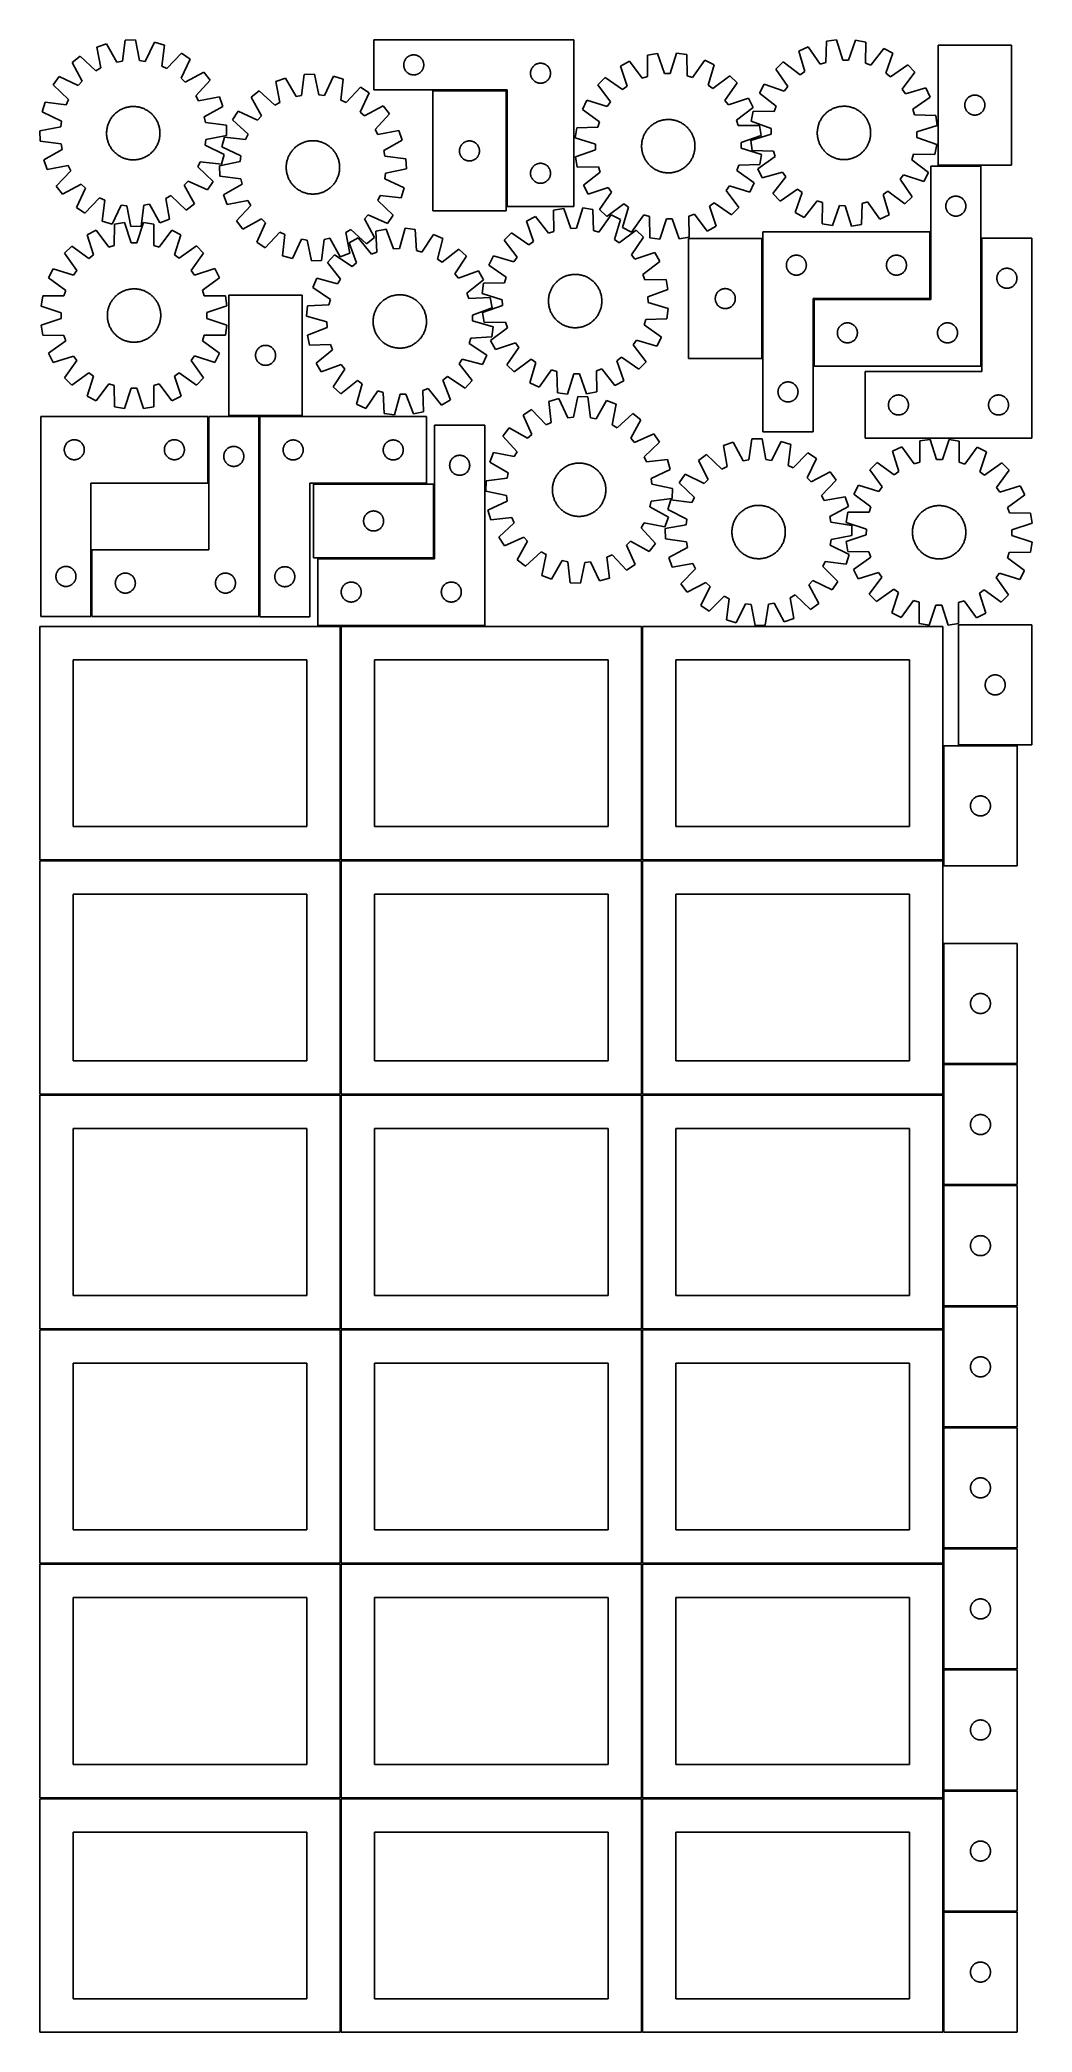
# Model space of a CAD drawing. Header units: millimetres. Extents: x 7 to 1493, y 7 to 2993.
import ezdxf

# ---------------------------------------------------------------- set-up
doc = ezdxf.new("R2010")
doc.units = ezdxf.units.MM
doc.layers.add('COMMON', color=5, linetype='CONTINUOUS', true_color=0x0000ff)
doc.layers.add('CUT', color=7, linetype='CONTINUOUS', true_color=0x000000)

msp = doc.modelspace()

# ---------------------------------------------------------------- linework, layer by layer
at = {"layer": 'COMMON'}
for p, q in [((705.291956, 2917.669949), (595.291956, 2917.669949)), ((706.041957, 2743.419949), (706.041957, 2916.919948)), ((1352.602989, 2804.932639), (1416.641128, 2804.932639)), ((1089.391127, 2515.511501), (1089.391127, 2695.511501)), ((1340.891127, 2705.68264), (1340.891127, 2605.68264)), ((1417.391128, 2696.067658), (1417.391128, 2504.182639)), ((1165.891127, 2604.182639), (1165.891127, 2504.182639)), ((1340.141127, 2604.93264), (1166.641128, 2604.93264)), ((258.839314, 2328.982689), (258.839314, 2428.982689)), ((289.729209, 2429.732689), (334.589314, 2429.732689)), ((335.339314, 2428.623918), (335.339314, 2128.982689)), ((586.089315, 2327.873918), (416.605072, 2327.873918)), ((597.355073, 2217.123917), (597.355073, 2327.123917)), ((83.839314, 2128.982689), (83.839314, 2228.982689)), ((423.105073, 2216.373916), (596.605072, 2216.373916)), ((457.324234, 2114.099136), (457.324234, 1764.123915)), ((673.105073, 2114.873916), (458.074235, 2114.873916)), ((908.824235, 2114.123915), (908.824235, 1764.123915)), ((1360.324236, 1934.929469), (1360.324236, 1764.123915)), ((1471.074237, 1935.67947), (1383.143199, 1935.67947)), ((6.574234, 1763.349135), (456.574234, 1763.349135)), ((457.324234, 1762.599135), (457.324234, 1412.623914)), ((458.074235, 1763.373914), (908.074235, 1763.373914)), ((908.824235, 1762.623914), (908.824235, 1412.623914)), ((909.574236, 1763.373914), (1359.574236, 1763.373914)), ((1360.324236, 1638.723053), (1360.324236, 1458.723053)), ((1361.099121, 1457.973052), (1471.074237, 1457.973052)), ((456.549607, 1411.849135), (6.574234, 1411.849135)), ((457.299608, 1061.123913), (457.299608, 1411.099134)), ((458.074235, 1411.873913), (908.049608, 1411.873913)), ((908.799608, 1411.123913), (908.799608, 1061.123913)), ((909.574236, 1411.873913), (1359.549609, 1411.873913)), ((1360.299609, 1275.673493), (1360.299609, 1095.673493)), ((457.324234, 1059.52478), (457.324234, 709.549513)), ((908.824235, 1059.549513), (908.824235, 709.549513)), ((1360.324236, 1059.549513), (1360.324236, 914.049565)), ((1360.324236, 912.549564), (1360.324236, 732.549564)), ((1361.074237, 913.299564), (1471.074237, 913.299564)), ((1360.324236, 731.049563), (1360.324236, 709.549513)), ((1361.074237, 731.799563), (1471.074237, 731.799563)), ((6.574234, 708.774779), (456.574234, 708.774779)), ((457.324234, 708.024779), (457.324234, 358.049512)), ((458.074235, 708.799512), (908.074235, 708.799512)), ((908.824235, 708.049512), (908.824235, 358.049512)), ((909.574236, 708.799512), (1359.574236, 708.799512)), ((1360.324236, 708.049512), (1360.324236, 551.049563)), ((1360.324236, 549.549562), (1360.324236, 369.549562)), ((1361.074237, 550.299562), (1471.074237, 550.299562)), ((1360.324236, 368.049561), (1360.324236, 358.049512)), ((1361.074237, 368.799561), (1471.074237, 368.799561)), ((6.574234, 357.274778), (456.549607, 357.274778)), ((457.299607, 356.524778), (457.299607, 6.549511)), ((458.074235, 357.299511), (908.049608, 357.299511)), ((908.799608, 356.549511), (908.799608, 6.549511)), ((909.574236, 357.299511), (1359.549609, 357.299511)), ((1360.299609, 186.549511), (1360.299609, 6.549511)), ((1361.074237, 187.299511), (1471.04961, 187.299511))]:
    msp.add_line(p, q, dxfattribs=at)
at = {"layer": 'CUT'}
for p, q in [((106.547748, 2987.716825), (92.063935, 2982.525515)), ((121.96433, 2959.944469), (106.547748, 2987.716825)), ((134.588648, 2993.024724), (130.389068, 2961.539199)), ((149.967776, 2993.486208), (134.588648, 2993.024724)), ((156.047686, 2962.309142), (149.967776, 2993.486208)), ((178.276487, 2989.869205), (164.552886, 2961.222433)), ((193.045513, 2985.555691), (178.276487, 2989.869205)), ((806.791957, 2993.419949), (506.791957, 2993.419949)), ((506.791957, 2993.419949), (506.791957, 2918.419949)), ((806.791957, 2743.419949), (806.791957, 2993.419949)), ((1185.159766, 2991.42522), (1184.265809, 2959.67344)), ((1200.406961, 2993.487644), (1185.159766, 2991.42522)), ((1209.70431, 2963.114399), (1200.406961, 2993.487644)), ((1228.938502, 2992.841869), (1218.276458, 2962.920379)), ((1244.07677, 2990.091708), (1228.938502, 2992.841869)), ((1243.533225, 2958.331996), (1244.07677, 2990.091708)), ((67.035686, 2968.81229), (54.864964, 2959.399316)), ((54.864964, 2959.399316), (69.974159, 2931.45854)), ((90.279856, 2947.163195), (67.035686, 2968.81229)), ((92.063935, 2982.525515), (97.799459, 2951.28326)), ((130.389068, 2961.539199), (121.96433, 2959.944469)), ((164.552886, 2961.222433), (156.047686, 2962.309142)), ((189.193608, 2954.025744), (193.045513, 2985.555691)), ((218.850982, 2973.367844), (196.946723, 2950.363971)), ((218.157542, 2935.905111), (231.564211, 2964.701568)), ((231.564211, 2964.701568), (218.850982, 2973.367844)), ((551.811846, 2956.69213), (551.871459, 2957.462264)), ((551.871459, 2957.462264), (551.970639, 2958.228308)), ((551.970639, 2958.228308), (552.109122, 2958.98823)), ((552.109122, 2958.98823), (552.286541, 2959.740016)), ((552.286541, 2959.740016), (552.502427, 2960.481671)), ((552.502427, 2960.481671), (552.756205, 2961.21123)), ((552.756205, 2961.21123), (553.047204, 2961.926758)), ((553.047204, 2961.926758), (553.374651, 2962.626356)), ((553.374651, 2962.626356), (553.737679, 2963.30817)), ((553.737679, 2963.30817), (554.135324, 2963.970392)), ((554.135324, 2963.970392), (554.566532, 2964.611265)), ((554.566532, 2964.611265), (555.03016, 2965.229091)), ((555.03016, 2965.229091), (555.524978, 2965.822231)), ((555.524978, 2965.822231), (556.049674, 2966.389111)), ((556.049674, 2966.389111), (556.602857, 2966.928229)), ((556.602857, 2966.928229), (557.18306, 2967.438156)), ((557.18306, 2967.438156), (557.788743, 2967.917538)), ((557.788743, 2967.917538), (558.418301, 2968.365104)), ((558.418301, 2968.365104), (559.070065, 2968.779668)), ((559.070065, 2968.779668), (559.742306, 2969.160131)), ((559.742306, 2969.160131), (560.433241, 2969.505483)), ((560.433241, 2969.505483), (561.141039, 2969.814809)), ((561.141039, 2969.814809), (561.863822, 2970.087287)), ((561.863822, 2970.087287), (562.599673, 2970.322197)), ((562.599673, 2970.322197), (563.346641, 2970.518915)), ((563.346641, 2970.518915), (564.102746, 2970.676918)), ((564.102746, 2970.676918), (564.865982, 2970.795789)), ((564.865982, 2970.795789), (565.634325, 2970.875212)), ((565.634325, 2970.875212), (566.405739, 2970.914976)), ((566.405739, 2970.914976), (567.178176, 2970.914976)), ((567.178176, 2970.914976), (567.949589, 2970.875212)), ((567.949589, 2970.875212), (568.717933, 2970.795789)), ((568.717933, 2970.795789), (569.481169, 2970.676918)), ((569.481169, 2970.676918), (570.237273, 2970.518915)), ((570.237273, 2970.518915), (570.984242, 2970.322197)), ((570.984242, 2970.322197), (571.720093, 2970.087287)), ((571.720093, 2970.087287), (572.442876, 2969.814809)), ((572.442876, 2969.814809), (573.150673, 2969.505483)), ((573.150673, 2969.505483), (573.841608, 2969.160131)), ((573.841608, 2969.160131), (574.513849, 2968.779668)), ((574.513849, 2968.779668), (575.165613, 2968.365104)), ((575.165613, 2968.365104), (575.795171, 2967.917538)), ((575.795171, 2967.917538), (576.400855, 2967.438156)), ((576.400855, 2967.438156), (576.981057, 2966.928229)), ((576.981057, 2966.928229), (577.53424, 2966.389111)), ((577.53424, 2966.389111), (578.058936, 2965.822231)), ((578.058936, 2965.822231), (578.553754, 2965.229091)), ((578.553754, 2965.229091), (579.017382, 2964.611265)), ((579.017382, 2964.611265), (579.448591, 2963.970392)), ((579.448591, 2963.970392), (579.846236, 2963.30817)), ((579.846236, 2963.30817), (580.209263, 2962.626356)), ((580.209263, 2962.626356), (580.536711, 2961.926758)), ((580.536711, 2961.926758), (580.82771, 2961.21123)), ((580.82771, 2961.21123), (581.081488, 2960.481671)), ((581.081488, 2960.481671), (581.297373, 2959.740016)), ((581.297373, 2959.740016), (581.474793, 2958.98823)), ((581.474793, 2958.98823), (581.613276, 2958.228308)), ((581.613276, 2958.228308), (581.712455, 2957.462264)), ((581.712455, 2957.462264), (581.772069, 2956.69213)), ((750.433241, 2957.005483), (751.141039, 2957.314809)), ((751.141039, 2957.314809), (751.863822, 2957.587287)), ((751.863822, 2957.587287), (752.599673, 2957.822197)), ((752.599673, 2957.822197), (753.346641, 2958.018915)), ((753.346641, 2958.018915), (754.102746, 2958.176918)), ((754.102746, 2958.176918), (754.865982, 2958.295789)), ((754.865982, 2958.295789), (755.634325, 2958.375212)), ((755.634325, 2958.375212), (756.405739, 2958.414976)), ((756.405739, 2958.414976), (757.178176, 2958.414976)), ((757.178176, 2958.414976), (757.949589, 2958.375212)), ((757.949589, 2958.375212), (758.717933, 2958.295789)), ((758.717933, 2958.295789), (759.481169, 2958.176918)), ((759.481169, 2958.176918), (760.237273, 2958.018915)), ((760.237273, 2958.018915), (760.984242, 2957.822197)), ((760.984242, 2957.822197), (761.720093, 2957.587287)), ((761.720093, 2957.587287), (762.442876, 2957.314809)), ((762.442876, 2957.314809), (763.150673, 2957.005483)), ((890.018609, 2961.361672), (876.400473, 2954.200881)), ((909.158225, 2936.011133), (890.018609, 2961.361672)), ((932.209466, 2973.13096), (917.045043, 2970.528878)), ((917.045043, 2970.528878), (917.278173, 2938.765371)), ((942.578576, 2943.106698), (932.209466, 2973.13096)), ((960.745955, 2973.497864), (951.152211, 2943.216933)), ((975.972265, 2971.286527), (960.745955, 2973.497864)), ((976.555868, 2939.527526), (975.972265, 2971.286527)), ((1003.225459, 2962.817213), (984.743943, 2936.982966)), ((1017.0232, 2956.008918), (1003.225459, 2962.817213)), ((1120.499405, 2960.301559), (1109.376428, 2949.670947)), ((1145.874064, 2941.193931), (1120.499405, 2960.301559)), ((1157.825103, 2983.222658), (1143.961483, 2976.549534)), ((1143.961483, 2976.549534), (1152.92312, 2946.075548)), ((1176.053256, 2957.209024), (1157.825103, 2983.222658)), ((1184.265809, 2959.67344), (1176.053256, 2957.209024)), ((1218.276458, 2962.920379), (1209.70431, 2963.114399)), ((1251.625867, 2955.498533), (1243.533225, 2958.331996)), ((1271.012322, 2980.660809), (1251.625867, 2955.498533)), ((1284.559824, 2973.367268), (1271.012322, 2980.660809)), ((1274.228591, 2943.329952), (1284.559824, 2973.367268)), ((1462.602989, 2985.68264), (1352.602989, 2985.68264)), ((1352.602989, 2985.68264), (1352.602989, 2805.68264)), ((1462.602989, 2805.68264), (1462.602989, 2985.68264)), ((35.299304, 2938.623109), (26.633028, 2925.909879)), ((64.095762, 2925.21644), (35.299304, 2938.623109)), ((69.974159, 2931.45854), (64.095762, 2925.21644)), ((97.799459, 2951.28326), (90.279856, 2947.163195)), ((196.946723, 2950.363971), (189.193608, 2954.025744)), ((224.399642, 2930.026713), (218.157542, 2935.905111)), ((252.340418, 2945.135909), (224.399642, 2930.026713)), ((240.104297, 2909.721016), (261.753392, 2932.965187)), ((261.753392, 2932.965187), (252.340418, 2945.135909)), ((374.718508, 2936.116265), (360.276915, 2930.808635)), ((360.276915, 2930.808635), (366.263523, 2899.613519)), ((390.357953, 2908.468796), (374.718508, 2936.116265)), ((402.715812, 2941.649513), (398.769593, 2910.131231)), ((418.090731, 2942.234671), (402.715812, 2941.649513)), ((424.421189, 2911.107511), (418.090731, 2942.234671)), ((446.427616, 2938.84546), (432.934854, 2910.089241)), ((461.230857, 2934.650867), (446.427616, 2938.84546)), ((457.632659, 2903.09096), (461.230857, 2934.650867)), ((551.791957, 2955.919949), (551.811846, 2956.69213)), ((551.811846, 2955.147768), (551.791957, 2955.919949)), ((551.871459, 2954.377634), (551.811846, 2955.147768)), ((551.970639, 2953.61159), (551.871459, 2954.377634)), ((552.109122, 2952.851668), (551.970639, 2953.61159)), ((552.286541, 2952.099882), (552.109122, 2952.851668)), ((552.502427, 2951.358227), (552.286541, 2952.099882)), ((552.756205, 2950.628668), (552.502427, 2951.358227)), ((553.047204, 2949.91314), (552.756205, 2950.628668)), ((553.374651, 2949.213542), (553.047204, 2949.91314)), ((553.737679, 2948.531728), (553.374651, 2949.213542)), ((554.135324, 2947.869506), (553.737679, 2948.531728)), ((554.566532, 2947.228633), (554.135324, 2947.869506)), ((555.03016, 2946.610807), (554.566532, 2947.228633)), ((555.524978, 2946.017667), (555.03016, 2946.610807)), ((556.049674, 2945.450787), (555.524978, 2946.017667)), ((556.602857, 2944.911668), (556.049674, 2945.450787)), ((557.18306, 2944.401742), (556.602857, 2944.911668)), ((557.788743, 2943.92236), (557.18306, 2944.401742)), ((558.418301, 2943.474794), (557.788743, 2943.92236)), ((559.070065, 2943.06023), (558.418301, 2943.474794)), ((559.742306, 2942.679767), (559.070065, 2943.06023)), ((560.433241, 2942.334415), (559.742306, 2942.679767)), ((561.141039, 2942.025089), (560.433241, 2942.334415)), ((561.863822, 2941.752611), (561.141039, 2942.025089)), ((562.599673, 2941.517701), (561.863822, 2941.752611)), ((563.346641, 2941.320983), (562.599673, 2941.517701)), ((564.102746, 2941.16298), (563.346641, 2941.320983)), ((564.865982, 2941.044109), (564.102746, 2941.16298)), ((565.634325, 2940.964686), (564.865982, 2941.044109)), ((566.405739, 2940.924922), (565.634325, 2940.964686)), ((567.178176, 2940.924922), (566.405739, 2940.924922)), ((567.949589, 2940.964686), (567.178176, 2940.924922)), ((568.717933, 2941.044109), (567.949589, 2940.964686)), ((569.481169, 2941.16298), (568.717933, 2941.044109)), ((570.237273, 2941.320983), (569.481169, 2941.16298)), ((570.984242, 2941.517701), (570.237273, 2941.320983)), ((571.720093, 2941.752611), (570.984242, 2941.517701)), ((572.442876, 2942.025089), (571.720093, 2941.752611)), ((573.150673, 2942.334415), (572.442876, 2942.025089)), ((573.841608, 2942.679767), (573.150673, 2942.334415)), ((574.513849, 2943.06023), (573.841608, 2942.679767)), ((575.165613, 2943.474794), (574.513849, 2943.06023)), ((575.795171, 2943.92236), (575.165613, 2943.474794)), ((576.400855, 2944.401742), (575.795171, 2943.92236)), ((576.981057, 2944.911668), (576.400855, 2944.401742)), ((577.53424, 2945.450787), (576.981057, 2944.911668)), ((578.058936, 2946.017667), (577.53424, 2945.450787)), ((578.553754, 2946.610807), (578.058936, 2946.017667)), ((579.017382, 2947.228633), (578.553754, 2946.610807)), ((579.448591, 2947.869506), (579.017382, 2947.228633)), ((579.846236, 2948.531728), (579.448591, 2947.869506)), ((580.209263, 2949.213542), (579.846236, 2948.531728)), ((580.536711, 2949.91314), (580.209263, 2949.213542)), ((580.82771, 2950.628668), (580.536711, 2949.91314)), ((581.081488, 2951.358227), (580.82771, 2950.628668)), ((581.297373, 2952.099882), (581.081488, 2951.358227)), ((581.474793, 2952.851668), (581.297373, 2952.099882)), ((581.613276, 2953.61159), (581.474793, 2952.851668)), ((581.712455, 2954.377634), (581.613276, 2953.61159)), ((581.772069, 2955.147768), (581.712455, 2954.377634)), ((581.772069, 2956.69213), (581.791957, 2955.919949)), ((581.791957, 2955.919949), (581.772069, 2955.147768)), ((741.791957, 2943.419949), (741.811846, 2944.19213)), ((741.811846, 2942.647768), (741.791957, 2943.419949)), ((741.811846, 2944.19213), (741.871459, 2944.962264)), ((741.871459, 2941.877634), (741.811846, 2942.647768)), ((741.871459, 2944.962264), (741.970639, 2945.728308)), ((741.970639, 2941.11159), (741.871459, 2941.877634)), ((741.970639, 2945.728308), (742.109122, 2946.48823)), ((742.109122, 2940.351668), (741.970639, 2941.11159)), ((742.109122, 2946.48823), (742.286541, 2947.240016)), ((742.286541, 2939.599882), (742.109122, 2940.351668)), ((742.286541, 2947.240016), (742.502427, 2947.981671)), ((742.502427, 2938.858227), (742.286541, 2939.599882)), ((742.502427, 2947.981671), (742.756205, 2948.71123)), ((742.756205, 2938.128668), (742.502427, 2938.858227)), ((742.756205, 2948.71123), (743.047204, 2949.426758)), ((743.047204, 2937.41314), (742.756205, 2938.128668)), ((743.047204, 2949.426758), (743.374651, 2950.126356)), ((743.374651, 2936.713542), (743.047204, 2937.41314)), ((743.374651, 2950.126356), (743.737679, 2950.80817)), ((743.737679, 2936.031728), (743.374651, 2936.713542)), ((743.737679, 2950.80817), (744.135324, 2951.470392)), ((744.135324, 2935.369506), (743.737679, 2936.031728)), ((744.135324, 2951.470392), (744.566532, 2952.111265)), ((744.566532, 2934.728633), (744.135324, 2935.369506)), ((744.566532, 2952.111265), (745.03016, 2952.729091)), ((745.03016, 2934.110807), (744.566532, 2934.728633)), ((745.03016, 2952.729091), (745.524978, 2953.322231)), ((745.524978, 2933.517667), (745.03016, 2934.110807)), ((745.524978, 2953.322231), (746.049674, 2953.889111)), ((746.049674, 2932.950787), (745.524978, 2933.517667)), ((746.049674, 2953.889111), (746.602857, 2954.428229)), ((746.602857, 2932.411668), (746.049674, 2932.950787)), ((746.602857, 2954.428229), (747.18306, 2954.938156)), ((747.18306, 2931.901742), (746.602857, 2932.411668)), ((747.18306, 2954.938156), (747.788743, 2955.417538)), ((747.788743, 2931.42236), (747.18306, 2931.901742)), ((747.788743, 2955.417538), (748.418301, 2955.865104)), ((748.418301, 2930.974794), (747.788743, 2931.42236)), ((748.418301, 2955.865104), (749.070065, 2956.279668)), ((749.070065, 2930.56023), (748.418301, 2930.974794)), ((749.070065, 2956.279668), (749.742306, 2956.660131)), ((749.742306, 2930.179767), (749.070065, 2930.56023)), ((749.742306, 2956.660131), (750.433241, 2957.005483)), ((750.433241, 2929.834415), (749.742306, 2930.179767)), ((751.141039, 2929.525089), (750.433241, 2929.834415)), ((751.863822, 2929.252611), (751.141039, 2929.525089)), ((752.599673, 2929.017701), (751.863822, 2929.252611)), ((753.346641, 2928.820983), (752.599673, 2929.017701)), ((754.102746, 2928.66298), (753.346641, 2928.820983)), ((754.865982, 2928.544109), (754.102746, 2928.66298)), ((755.634325, 2928.464686), (754.865982, 2928.544109)), ((756.405739, 2928.424922), (755.634325, 2928.464686)), ((757.178176, 2928.424922), (756.405739, 2928.424922)), ((757.949589, 2928.464686), (757.178176, 2928.424922)), ((758.717933, 2928.544109), (757.949589, 2928.464686)), ((759.481169, 2928.66298), (758.717933, 2928.544109)), ((760.237273, 2928.820983), (759.481169, 2928.66298)), ((760.984242, 2929.017701), (760.237273, 2928.820983)), ((761.720093, 2929.252611), (760.984242, 2929.017701)), ((762.442876, 2929.525089), (761.720093, 2929.252611)), ((763.150673, 2929.834415), (762.442876, 2929.525089)), ((763.150673, 2957.005483), (763.841608, 2956.660131)), ((763.841608, 2930.179767), (763.150673, 2929.834415)), ((763.841608, 2956.660131), (764.513849, 2956.279668)), ((764.513849, 2930.56023), (763.841608, 2930.179767)), ((764.513849, 2956.279668), (765.165613, 2955.865104)), ((765.165613, 2930.974794), (764.513849, 2930.56023)), ((765.165613, 2955.865104), (765.795171, 2955.417538)), ((765.795171, 2931.42236), (765.165613, 2930.974794)), ((765.795171, 2955.417538), (766.400855, 2954.938156)), ((766.400855, 2931.901742), (765.795171, 2931.42236)), ((766.400855, 2954.938156), (766.981057, 2954.428229)), ((766.981057, 2932.411668), (766.400855, 2931.901742)), ((766.981057, 2954.428229), (767.53424, 2953.889111)), ((767.53424, 2932.950787), (766.981057, 2932.411668)), ((767.53424, 2953.889111), (768.058936, 2953.322231)), ((768.058936, 2933.517667), (767.53424, 2932.950787)), ((768.058936, 2953.322231), (768.553754, 2952.729091)), ((768.553754, 2934.110807), (768.058936, 2933.517667)), ((768.553754, 2952.729091), (769.017382, 2952.111265)), ((769.017382, 2934.728633), (768.553754, 2934.110807)), ((769.017382, 2952.111265), (769.448591, 2951.470392)), ((769.448591, 2935.369506), (769.017382, 2934.728633)), ((769.448591, 2951.470392), (769.846236, 2950.80817)), ((769.846236, 2936.031728), (769.448591, 2935.369506)), ((769.846236, 2950.80817), (770.209263, 2950.126356)), ((770.209263, 2936.713542), (769.846236, 2936.031728)), ((770.209263, 2950.126356), (770.536711, 2949.426758)), ((770.536711, 2937.41314), (770.209263, 2936.713542)), ((770.536711, 2949.426758), (770.82771, 2948.71123)), ((770.82771, 2938.128668), (770.536711, 2937.41314)), ((770.82771, 2948.71123), (771.081488, 2947.981671)), ((771.081488, 2938.858227), (770.82771, 2938.128668)), ((771.081488, 2947.981671), (771.297373, 2947.240016)), ((771.297373, 2939.599882), (771.081488, 2938.858227)), ((771.297373, 2947.240016), (771.474793, 2946.48823)), ((771.474793, 2940.351668), (771.297373, 2939.599882)), ((771.474793, 2946.48823), (771.613276, 2945.728308)), ((771.613276, 2941.11159), (771.474793, 2940.351668)), ((771.613276, 2945.728308), (771.712455, 2944.962264)), ((771.712455, 2941.877634), (771.613276, 2941.11159)), ((771.712455, 2944.962264), (771.772069, 2944.19213)), ((771.772069, 2942.647768), (771.712455, 2941.877634)), ((771.772069, 2944.19213), (771.791957, 2943.419949)), ((771.791957, 2943.419949), (771.772069, 2942.647768)), ((853.529629, 2937.130722), (842.790819, 2926.112169)), ((879.566234, 2918.935393), (853.529629, 2937.130722)), ((876.400473, 2954.200881), (886.437656, 2924.064031)), ((917.278173, 2938.765371), (909.158225, 2936.011133)), ((951.152211, 2943.216933), (942.578576, 2943.106698)), ((984.743943, 2936.982966), (976.555868, 2939.527526)), ((1007.764167, 2925.62397), (1017.0232, 2956.008918)), ((1040.325365, 2939.532422), (1014.765178, 2920.673695)), ((1033.148589, 2902.757007), (1051.343918, 2928.793612)), ((1051.343918, 2928.793612), (1040.325365, 2939.532422)), ((1109.376428, 2949.670947), (1127.31643, 2923.457761)), ((1152.92312, 2946.075548), (1145.874064, 2941.193931)), ((1281.049563, 2938.134404), (1274.228591, 2943.329952)), ((1307.262748, 2956.074407), (1281.049563, 2938.134404)), ((1298.785732, 2919.57677), (1317.89336, 2944.951429)), ((1317.89336, 2944.951429), (1307.262748, 2956.074407)), ((14.445181, 2900.104411), (10.131667, 2885.335384)), ((45.975128, 2896.252506), (14.445181, 2900.104411)), ((26.633028, 2925.909879), (49.636902, 2904.00562)), ((49.636902, 2904.00562), (45.975128, 2896.252506)), ((244.224362, 2902.201413), (240.104297, 2909.721016)), ((275.466618, 2907.936937), (244.224362, 2902.201413)), ((280.657928, 2893.453124), (275.466618, 2907.936937)), ((335.359765, 2916.894561), (323.265142, 2907.384007)), ((323.265142, 2907.384007), (338.598565, 2879.565652)), ((358.777299, 2895.43311), (335.359765, 2916.894561)), ((366.263523, 2899.613519), (358.777299, 2895.43311)), ((398.769593, 2910.131231), (390.357953, 2908.468796)), ((432.934854, 2910.089241), (424.421189, 2911.107511)), ((465.414973, 2899.491661), (457.632659, 2903.09096)), ((487.133513, 2922.670957), (465.414973, 2899.491661)), ((486.741393, 2885.203858), (499.916031, 2914.107209)), ((499.916031, 2914.107209), (487.133513, 2922.670957)), ((506.791957, 2918.419949), (706.791957, 2918.419949)), ((595.291956, 2916.919948), (595.291956, 2736.919948)), ((705.291956, 2916.919948), (595.291956, 2916.919948)), ((705.291956, 2736.919948), (705.291956, 2916.919948)), ((706.791957, 2918.419949), (706.791957, 2743.419949)), ((826.314323, 2902.810004), (819.506028, 2889.012263)), ((856.699271, 2893.550971), (826.314323, 2902.810004)), ((842.790819, 2926.112169), (861.649546, 2900.551982)), ((861.649546, 2900.551982), (856.699271, 2893.550971)), ((886.437656, 2924.064031), (879.566234, 2918.935393)), ((1014.765178, 2920.673695), (1007.764167, 2925.62397)), ((1038.277227, 2895.885585), (1033.148589, 2902.757007)), ((1068.414077, 2905.922768), (1038.277227, 2895.885585)), ((1075.574868, 2892.304633), (1068.414077, 2905.922768)), ((1092.083566, 2926.968023), (1084.790025, 2913.42052)), ((1084.790025, 2913.42052), (1109.952301, 2894.034065)), ((1122.120882, 2916.63679), (1092.083566, 2926.968023)), ((1127.31643, 2923.457761), (1122.120882, 2916.63679)), ((1303.66735, 2912.527715), (1298.785732, 2919.57677)), ((1334.141336, 2921.489351), (1303.66735, 2912.527715)), ((1314.800825, 2889.397578), (1340.81446, 2907.625731)), ((1340.81446, 2907.625731), (1334.141336, 2921.489351)), ((1392.647726, 2896.840272), (1392.727149, 2897.608615)), ((1392.727149, 2897.608615), (1392.84602, 2898.371851)), ((1392.84602, 2898.371851), (1393.004023, 2899.127956)), ((1393.004023, 2899.127956), (1393.200741, 2899.874925)), ((1393.200741, 2899.874925), (1393.43565, 2900.610776)), ((1393.43565, 2900.610776), (1393.708129, 2901.333558)), ((1393.708129, 2901.333558), (1394.017455, 2902.041356)), ((1394.017455, 2902.041356), (1394.362807, 2902.732291)), ((1394.362807, 2902.732291), (1394.743269, 2903.404532)), ((1394.743269, 2903.404532), (1395.157834, 2904.056296)), ((1395.157834, 2904.056296), (1395.6054, 2904.685854)), ((1395.6054, 2904.685854), (1396.084782, 2905.291538)), ((1396.084782, 2905.291538), (1396.594708, 2905.87174)), ((1396.594708, 2905.87174), (1397.133826, 2906.424923)), ((1397.133826, 2906.424923), (1397.700707, 2906.949619)), ((1397.700707, 2906.949619), (1398.293847, 2907.444437)), ((1398.293847, 2907.444437), (1398.911672, 2907.908065)), ((1398.911672, 2907.908065), (1399.552546, 2908.339273)), ((1399.552546, 2908.339273), (1400.214768, 2908.736919)), ((1400.214768, 2908.736919), (1400.896582, 2909.099946)), ((1400.896582, 2909.099946), (1401.59618, 2909.427394)), ((1401.59618, 2909.427394), (1402.311707, 2909.718392)), ((1402.311707, 2909.718392), (1403.041266, 2909.972171)), ((1403.041266, 2909.972171), (1403.782922, 2910.188056)), ((1403.782922, 2910.188056), (1404.534708, 2910.365475)), ((1404.534708, 2910.365475), (1405.29463, 2910.503958)), ((1405.29463, 2910.503958), (1406.060674, 2910.603138)), ((1406.060674, 2910.603138), (1406.830807, 2910.662751)), ((1406.830807, 2910.662751), (1407.602989, 2910.68264)), ((1407.602989, 2910.68264), (1408.37517, 2910.662751)), ((1408.37517, 2910.662751), (1409.145304, 2910.603138)), ((1409.145304, 2910.603138), (1409.911347, 2910.503958)), ((1409.911347, 2910.503958), (1410.67127, 2910.365475)), ((1410.67127, 2910.365475), (1411.423056, 2910.188056)), ((1411.423056, 2910.188056), (1412.164711, 2909.972171)), ((1412.164711, 2909.972171), (1412.89427, 2909.718392)), ((1412.89427, 2909.718392), (1413.609797, 2909.427394)), ((1413.609797, 2909.427394), (1414.309396, 2909.099946)), ((1414.309396, 2909.099946), (1414.99121, 2908.736919)), ((1414.99121, 2908.736919), (1415.653432, 2908.339273)), ((1415.653432, 2908.339273), (1416.294305, 2907.908065)), ((1416.294305, 2907.908065), (1416.912131, 2907.444437)), ((1416.912131, 2907.444437), (1417.505271, 2906.949619)), ((1417.505271, 2906.949619), (1418.072151, 2906.424923)), ((1418.072151, 2906.424923), (1418.611269, 2905.87174)), ((1418.611269, 2905.87174), (1419.121195, 2905.291538)), ((1419.121195, 2905.291538), (1419.600577, 2904.685854)), ((1419.600577, 2904.685854), (1420.048144, 2904.056296)), ((1420.048144, 2904.056296), (1420.462708, 2903.404532)), ((1420.462708, 2903.404532), (1420.843171, 2902.732291)), ((1420.843171, 2902.732291), (1421.188523, 2902.041356)), ((1421.188523, 2902.041356), (1421.497848, 2901.333558)), ((1421.497848, 2901.333558), (1421.770327, 2900.610776)), ((1421.770327, 2900.610776), (1422.005237, 2899.874925)), ((1422.005237, 2899.874925), (1422.201954, 2899.127956)), ((1422.201954, 2899.127956), (1422.359958, 2898.371851)), ((1422.359958, 2898.371851), (1422.478829, 2897.608615)), ((1422.478829, 2897.608615), (1422.558252, 2896.840272)), ((10.131667, 2885.335384), (38.778439, 2871.611784)), ((38.778439, 2871.611784), (37.69173, 2863.106583)), ((108.749328, 2866.836892), (109.185925, 2868.015192)), ((109.185925, 2868.015192), (109.659317, 2869.179197)), ((109.659317, 2869.179197), (110.169038, 2870.327757)), ((110.169038, 2870.327757), (110.714585, 2871.45974)), ((110.714585, 2871.45974), (111.295419, 2872.574029)), ((111.295419, 2872.574029), (111.910967, 2873.669523)), ((111.910967, 2873.669523), (112.560622, 2874.745141)), ((112.560622, 2874.745141), (113.243742, 2875.799823)), ((113.243742, 2875.799823), (113.959653, 2876.832527)), ((113.959653, 2876.832527), (114.707649, 2877.842235)), ((114.707649, 2877.842235), (115.486992, 2878.827949)), ((115.486992, 2878.827949), (116.296912, 2879.788696)), ((116.296912, 2879.788696), (117.13661, 2880.72353)), ((117.13661, 2880.72353), (118.005258, 2881.631526)), ((118.005258, 2881.631526), (118.901998, 2882.51179)), ((118.901998, 2882.51179), (119.825945, 2883.363452)), ((119.825945, 2883.363452), (120.776188, 2884.185672)), ((120.776188, 2884.185672), (121.751788, 2884.977639)), ((121.751788, 2884.977639), (122.751784, 2885.73857)), ((122.751784, 2885.73857), (123.775187, 2886.467715)), ((123.775187, 2886.467715), (124.820988, 2887.164354)), ((124.820988, 2887.164354), (125.888155, 2887.827801)), ((125.888155, 2887.827801), (126.975635, 2888.457399)), ((126.975635, 2888.457399), (128.082355, 2889.052528)), ((128.082355, 2889.052528), (129.207222, 2889.612601)), ((129.207222, 2889.612601), (130.349126, 2890.137064)), ((130.349126, 2890.137064), (131.50694, 2890.625401)), ((131.50694, 2890.625401), (132.679522, 2891.077128)), ((132.679522, 2891.077128), (133.865715, 2891.491802)), ((133.865715, 2891.491802), (135.064348, 2891.869011)), ((135.064348, 2891.869011), (136.274237, 2892.208384)), ((136.274237, 2892.208384), (137.49419, 2892.509586)), ((137.49419, 2892.509586), (138.723001, 2892.77232)), ((138.723001, 2892.77232), (139.959459, 2892.996326)), ((139.959459, 2892.996326), (141.202343, 2893.181384)), ((141.202343, 2893.181384), (142.450426, 2893.327311)), ((142.450426, 2893.327311), (143.702478, 2893.433962)), ((143.702478, 2893.433962), (144.957261, 2893.501233)), ((144.957261, 2893.501233), (146.213538, 2893.529056)), ((146.213538, 2893.529056), (147.47007, 2893.517406)), ((147.47007, 2893.517406), (148.725615, 2893.466293)), ((148.725615, 2893.466293), (149.978936, 2893.375767)), ((149.978936, 2893.375767), (151.228794, 2893.245918)), ((151.228794, 2893.245918), (152.473957, 2893.076874)), ((152.473957, 2893.076874), (153.713196, 2892.868802)), ((153.713196, 2892.868802), (154.945287, 2892.621908)), ((154.945287, 2892.621908), (156.169016, 2892.336434)), ((156.169016, 2892.336434), (157.383174, 2892.012663)), ((157.383174, 2892.012663), (158.586563, 2891.650914)), ((158.586563, 2891.650914), (159.777995, 2891.251544)), ((159.777995, 2891.251544), (160.956294, 2890.814947)), ((160.956294, 2890.814947), (162.120299, 2890.341555)), ((162.120299, 2890.341555), (163.268859, 2889.831834)), ((163.268859, 2889.831834), (164.400842, 2889.286287)), ((164.400842, 2889.286287), (165.515131, 2888.705453)), ((165.515131, 2888.705453), (166.610625, 2888.089905)), ((166.610625, 2888.089905), (167.686244, 2887.440251)), ((167.686244, 2887.440251), (168.740926, 2886.75713)), ((168.740926, 2886.75713), (169.77363, 2886.041219)), ((169.77363, 2886.041219), (170.783337, 2885.293223)), ((170.783337, 2885.293223), (171.769051, 2884.51388)), ((171.769051, 2884.51388), (172.729799, 2883.70396)), ((172.729799, 2883.70396), (173.664632, 2882.864262)), ((173.664632, 2882.864262), (174.572629, 2881.995614)), ((174.572629, 2881.995614), (175.452893, 2881.098874)), ((175.452893, 2881.098874), (176.304555, 2880.174927)), ((176.304555, 2880.174927), (177.126775, 2879.224684)), ((177.126775, 2879.224684), (177.918741, 2878.249084)), ((177.918741, 2878.249084), (178.679672, 2877.249089)), ((178.679672, 2877.249089), (179.408817, 2876.225685)), ((179.408817, 2876.225685), (180.105457, 2875.179884)), ((180.105457, 2875.179884), (180.768903, 2874.112717)), ((180.768903, 2874.112717), (181.398502, 2873.025237)), ((181.398502, 2873.025237), (181.993631, 2871.918518)), ((181.993631, 2871.918518), (182.553703, 2870.793651)), ((182.553703, 2870.793651), (183.078167, 2869.651747)), ((183.078167, 2869.651747), (183.566503, 2868.493932)), ((183.566503, 2868.493932), (184.018231, 2867.32135)), ((252.885572, 2878.036543), (280.657928, 2893.453124)), ((254.480301, 2869.611805), (252.885572, 2878.036543)), ((285.965826, 2865.412225), (254.480301, 2869.611805)), ((303.867209, 2886.451114), (295.303461, 2873.668595)), ((295.303461, 2873.668595), (318.482758, 2851.950056)), ((332.77056, 2873.276476), (303.867209, 2886.451114)), ((338.598565, 2879.565652), (332.77056, 2873.276476)), ((493.030569, 2879.375854), (486.741393, 2885.203858)), ((520.848924, 2894.709277), (493.030569, 2879.375854)), ((508.898027, 2859.19712), (530.359478, 2882.614653)), ((530.359478, 2882.614653), (520.848924, 2894.709277)), ((819.506028, 2889.012263), (845.340275, 2870.530747)), ((845.340275, 2870.530747), (842.795715, 2862.342672)), ((926.140331, 2867.377036), (927.197919, 2868.055647)), ((927.197919, 2868.055647), (928.276301, 2868.700704)), ((928.276301, 2868.700704), (929.374413, 2869.31157)), ((929.374413, 2869.31157), (930.491171, 2869.887642)), ((930.491171, 2869.887642), (931.625473, 2870.428351)), ((931.625473, 2870.428351), (932.776199, 2870.933164)), ((932.776199, 2870.933164), (933.942214, 2871.401583)), ((933.942214, 2871.401583), (935.122367, 2871.833146)), ((935.122367, 2871.833146), (936.315493, 2872.227426)), ((936.315493, 2872.227426), (937.520415, 2872.584034)), ((937.520415, 2872.584034), (938.735944, 2872.902619)), ((938.735944, 2872.902619), (939.96088, 2873.182866)), ((939.96088, 2873.182866), (941.194014, 2873.424499)), ((941.194014, 2873.424499), (942.43413, 2873.627278)), ((942.43413, 2873.627278), (943.680004, 2873.791005)), ((943.680004, 2873.791005), (944.930405, 2873.915517)), ((944.930405, 2873.915517), (946.1841, 2874.000691)), ((946.1841, 2874.000691), (947.439852, 2874.046444)), ((947.439852, 2874.046444), (948.696422, 2874.052731)), ((948.696422, 2874.052731), (949.952569, 2874.019544)), ((949.952569, 2874.019544), (951.207054, 2873.946917)), ((951.207054, 2873.946917), (952.458639, 2873.834922)), ((952.458639, 2873.834922), (953.706088, 2873.683669)), ((953.706088, 2873.683669), (954.94817, 2873.493307)), ((954.94817, 2873.493307), (956.183661, 2873.264024)), ((956.183661, 2873.264024), (957.411339, 2872.996047)), ((957.411339, 2872.996047), (958.629995, 2872.689639)), ((958.629995, 2872.689639), (959.838425, 2872.345104)), ((959.838425, 2872.345104), (961.035436, 2871.962781)), ((961.035436, 2871.962781), (962.219847, 2871.543048)), ((962.219847, 2871.543048), (963.390491, 2871.086319)), ((963.390491, 2871.086319), (964.54621, 2870.593044)), ((964.54621, 2870.593044), (965.685864, 2870.063711)), ((965.685864, 2870.063711), (966.80833, 2869.498841)), ((966.80833, 2869.498841), (967.912499, 2868.898993)), ((967.912499, 2868.898993), (968.997281, 2868.264758)), ((968.997281, 2868.264758), (970.061606, 2867.596762)), ((970.061606, 2867.596762), (971.104424, 2866.895664)), ((1050.224329, 2873.165016), (1075.574868, 2892.304633)), ((1052.978567, 2865.045069), (1050.224329, 2873.165016)), ((1075.359126, 2886.484969), (1072.608965, 2871.3467)), ((1072.608965, 2871.3467), (1102.530455, 2860.684657)), ((1107.118838, 2885.941423), (1075.359126, 2886.484969)), ((1109.952301, 2894.034065), (1107.118838, 2885.941423)), ((1173.665843, 2866.850935), (1174.090394, 2868.033628)), ((1174.090394, 2868.033628), (1174.551885, 2869.202402)), ((1174.551885, 2869.202402), (1175.04986, 2870.356104)), ((1175.04986, 2870.356104), (1175.583828, 2871.493595)), ((1175.583828, 2871.493595), (1176.153262, 2872.613752)), ((1176.153262, 2872.613752), (1176.7576, 2873.71547)), ((1176.7576, 2873.71547), (1177.396246, 2874.797661)), ((1177.396246, 2874.797661), (1178.068569, 2875.859258)), ((1178.068569, 2875.859258), (1178.773905, 2876.899214)), ((1178.773905, 2876.899214), (1179.51156, 2877.916501)), ((1179.51156, 2877.916501), (1180.280804, 2878.910115)), ((1180.280804, 2878.910115), (1181.080879, 2879.879077)), ((1181.080879, 2879.879077), (1181.910995, 2880.82243)), ((1181.910995, 2880.82243), (1182.770333, 2881.739242)), ((1182.770333, 2881.739242), (1183.658044, 2882.62861)), ((1183.658044, 2882.62861), (1184.573253, 2883.489656)), ((1184.573253, 2883.489656), (1185.515057, 2884.321529)), ((1185.515057, 2884.321529), (1186.482526, 2885.123408)), ((1186.482526, 2885.123408), (1187.474705, 2885.894504)), ((1187.474705, 2885.894504), (1188.490615, 2886.634053)), ((1188.490615, 2886.634053), (1189.529253, 2887.341327)), ((1189.529253, 2887.341327), (1190.589595, 2888.015628)), ((1190.589595, 2888.015628), (1191.670595, 2888.65629)), ((1191.670595, 2888.65629), (1192.771184, 2889.262681)), ((1192.771184, 2889.262681), (1193.890278, 2889.834202)), ((1193.890278, 2889.834202), (1195.026771, 2890.370289)), ((1195.026771, 2890.370289), (1196.179542, 2890.870414)), ((1196.179542, 2890.870414), (1197.347454, 2891.334083)), ((1197.347454, 2891.334083), (1198.529354, 2891.760838)), ((1198.529354, 2891.760838), (1199.724075, 2892.150258)), ((1199.724075, 2892.150258), (1200.930439, 2892.501959)), ((1200.930439, 2892.501959), (1202.147255, 2892.815593)), ((1202.147255, 2892.815593), (1203.373321, 2893.090851)), ((1203.373321, 2893.090851), (1204.607429, 2893.327462)), ((1204.607429, 2893.327462), (1205.84836, 2893.525192)), ((1205.84836, 2893.525192), (1207.09489, 2893.683846)), ((1207.09489, 2893.683846), (1208.345787, 2893.803267)), ((1208.345787, 2893.803267), (1209.599819, 2893.883338)), ((1209.599819, 2893.883338), (1210.855747, 2893.923979)), ((1210.855747, 2893.923979), (1212.112332, 2893.92515)), ((1212.112332, 2893.92515), (1213.368333, 2893.88685)), ((1213.368333, 2893.88685), (1214.622512, 2893.809118)), ((1214.622512, 2893.809118), (1215.873631, 2893.692029)), ((1215.873631, 2893.692029), (1217.120454, 2893.535699)), ((1217.120454, 2893.535699), (1218.361751, 2893.340282)), ((1218.361751, 2893.340282), (1219.596298, 2893.105972)), ((1219.596298, 2893.105972), (1220.822876, 2892.833)), ((1220.822876, 2892.833), (1222.040274, 2892.521634)), ((1222.040274, 2892.521634), (1223.247291, 2892.172183)), ((1223.247291, 2892.172183), (1224.442736, 2891.784991)), ((1224.442736, 2891.784991), (1225.625429, 2891.36044)), ((1225.625429, 2891.36044), (1226.794204, 2890.898949)), ((1226.794204, 2890.898949), (1227.947905, 2890.400974)), ((1227.947905, 2890.400974), (1229.085396, 2889.867006)), ((1229.085396, 2889.867006), (1230.205553, 2889.297572)), ((1230.205553, 2889.297572), (1231.307271, 2888.693234)), ((1231.307271, 2888.693234), (1232.389462, 2888.054588)), ((1232.389462, 2888.054588), (1233.45106, 2887.382266)), ((1233.45106, 2887.382266), (1234.491015, 2886.676929)), ((1234.491015, 2886.676929), (1235.508302, 2885.939274)), ((1235.508302, 2885.939274), (1236.501916, 2885.17003)), ((1236.501916, 2885.17003), (1237.470878, 2884.369955)), ((1237.470878, 2884.369955), (1238.414231, 2883.539839)), ((1238.414231, 2883.539839), (1239.331044, 2882.680502)), ((1239.331044, 2882.680502), (1240.220412, 2881.79279)), ((1240.220412, 2881.79279), (1241.081457, 2880.877581)), ((1241.081457, 2880.877581), (1241.91333, 2879.935777)), ((1241.91333, 2879.935777), (1242.71521, 2878.968309)), ((1242.71521, 2878.968309), (1243.486305, 2877.97613)), ((1243.486305, 2877.97613), (1244.225854, 2876.96022)), ((1244.225854, 2876.96022), (1244.933129, 2875.921581)), ((1244.933129, 2875.921581), (1245.607429, 2874.861239)), ((1245.607429, 2874.861239), (1246.248091, 2873.78024)), ((1246.248091, 2873.78024), (1246.854482, 2872.67965)), ((1246.854482, 2872.67965), (1247.426003, 2871.560557)), ((1247.426003, 2871.560557), (1247.962091, 2870.424063)), ((1247.962091, 2870.424063), (1248.462215, 2869.271292)), ((1248.462215, 2869.271292), (1248.925884, 2868.10338)), ((1248.925884, 2868.10338), (1249.352639, 2866.92148)), ((1317.265241, 2881.185025), (1314.800825, 2889.397578)), ((1349.017022, 2880.291068), (1317.265241, 2881.185025)), ((1351.079446, 2865.043873), (1349.017022, 2880.291068)), ((1392.607962, 2896.068859), (1392.647726, 2896.840272)), ((1392.607962, 2895.296421), (1392.607962, 2896.068859)), ((1392.647726, 2894.525008), (1392.607962, 2895.296421)), ((1392.727149, 2893.756665), (1392.647726, 2894.525008)), ((1392.84602, 2892.993429), (1392.727149, 2893.756665)), ((1393.004023, 2892.237324), (1392.84602, 2892.993429)), ((1393.200741, 2891.490356), (1393.004023, 2892.237324)), ((1393.43565, 2890.754504), (1393.200741, 2891.490356)), ((1393.708129, 2890.031722), (1393.43565, 2890.754504)), ((1394.017455, 2889.323924), (1393.708129, 2890.031722)), ((1394.362807, 2888.632989), (1394.017455, 2889.323924)), ((1394.743269, 2887.960748), (1394.362807, 2888.632989)), ((1395.157834, 2887.308984), (1394.743269, 2887.960748)), ((1395.6054, 2886.679426), (1395.157834, 2887.308984)), ((1396.084782, 2886.073742), (1395.6054, 2886.679426)), ((1396.594708, 2885.49354), (1396.084782, 2886.073742)), ((1397.133826, 2884.940357), (1396.594708, 2885.49354)), ((1397.700707, 2884.415661), (1397.133826, 2884.940357)), ((1398.293847, 2883.920843), (1397.700707, 2884.415661)), ((1398.911672, 2883.457215), (1398.293847, 2883.920843)), ((1399.552546, 2883.026007), (1398.911672, 2883.457215)), ((1400.214768, 2882.628361), (1399.552546, 2883.026007)), ((1400.896582, 2882.265334), (1400.214768, 2882.628361)), ((1401.59618, 2881.937886), (1400.896582, 2882.265334)), ((1402.311707, 2881.646888), (1401.59618, 2881.937886)), ((1403.041266, 2881.393109), (1402.311707, 2881.646888)), ((1403.782922, 2881.177224), (1403.041266, 2881.393109)), ((1404.534708, 2880.999805), (1403.782922, 2881.177224)), ((1405.29463, 2880.861322), (1404.534708, 2880.999805)), ((1406.060674, 2880.762142), (1405.29463, 2880.861322)), ((1406.830807, 2880.702529), (1406.060674, 2880.762142)), ((1407.602989, 2880.68264), (1406.830807, 2880.702529)), ((1408.37517, 2880.702529), (1407.602989, 2880.68264)), ((1409.145304, 2880.762142), (1408.37517, 2880.702529)), ((1409.911347, 2880.861322), (1409.145304, 2880.762142)), ((1410.67127, 2880.999805), (1409.911347, 2880.861322)), ((1411.423056, 2881.177224), (1410.67127, 2880.999805)), ((1412.164711, 2881.393109), (1411.423056, 2881.177224)), ((1412.89427, 2881.646888), (1412.164711, 2881.393109)), ((1413.609797, 2881.937886), (1412.89427, 2881.646888)), ((1414.309396, 2882.265334), (1413.609797, 2881.937886)), ((1414.99121, 2882.628361), (1414.309396, 2882.265334)), ((1415.653432, 2883.026007), (1414.99121, 2882.628361)), ((1416.294305, 2883.457215), (1415.653432, 2883.026007)), ((1416.912131, 2883.920843), (1416.294305, 2883.457215)), ((1417.505271, 2884.415661), (1416.912131, 2883.920843)), ((1418.072151, 2884.940357), (1417.505271, 2884.415661)), ((1418.611269, 2885.49354), (1418.072151, 2884.940357)), ((1419.121195, 2886.073742), (1418.611269, 2885.49354)), ((1419.600577, 2886.679426), (1419.121195, 2886.073742)), ((1420.048144, 2887.308984), (1419.600577, 2886.679426)), ((1420.462708, 2887.960748), (1420.048144, 2887.308984)), ((1420.843171, 2888.632989), (1420.462708, 2887.960748)), ((1421.188523, 2889.323924), (1420.843171, 2888.632989)), ((1421.497848, 2890.031722), (1421.188523, 2889.323924)), ((1421.770327, 2890.754504), (1421.497848, 2890.031722)), ((1422.005237, 2891.490356), (1421.770327, 2890.754504)), ((1422.201954, 2892.237324), (1422.005237, 2891.490356)), ((1422.359958, 2892.993429), (1422.201954, 2892.237324)), ((1422.478829, 2893.756665), (1422.359958, 2892.993429)), ((1422.558252, 2894.525008), (1422.478829, 2893.756665)), ((1422.558252, 2896.840272), (1422.598016, 2896.068859)), ((1422.598016, 2895.296421), (1422.558252, 2894.525008)), ((1422.598016, 2896.068859), (1422.598016, 2895.296421)), ((37.69173, 2863.106583), (6.514664, 2857.026673)), ((6.514664, 2857.026673), (6.976149, 2841.647545)), ((6.976149, 2841.647545), (38.461674, 2837.447965)), ((106.471816, 2853.272436), (106.483466, 2854.528967)), ((106.49964, 2852.016159), (106.471816, 2853.272436)), ((106.483466, 2854.528967), (106.53458, 2855.784513)), ((106.56691, 2850.761375), (106.49964, 2852.016159)), ((106.53458, 2855.784513), (106.625106, 2857.037833)), ((106.673562, 2849.509324), (106.56691, 2850.761375)), ((106.625106, 2857.037833), (106.754954, 2858.287692)), ((106.819488, 2848.261241), (106.673562, 2849.509324)), ((106.754954, 2858.287692), (106.923998, 2859.532855)), ((107.004546, 2847.018357), (106.819488, 2848.261241)), ((106.923998, 2859.532855), (107.13207, 2860.772093)), ((107.228552, 2845.781899), (107.004546, 2847.018357)), ((107.13207, 2860.772093), (107.378965, 2862.004185)), ((107.491286, 2844.553087), (107.228552, 2845.781899)), ((107.378965, 2862.004185), (107.664438, 2863.227914)), ((107.792488, 2843.333135), (107.491286, 2844.553087)), ((107.664438, 2863.227914), (107.98821, 2864.442071)), ((108.131862, 2842.123245), (107.792488, 2843.333135)), ((107.98821, 2864.442071), (108.349959, 2865.64546)), ((108.509071, 2840.924613), (108.131862, 2842.123245)), ((108.349959, 2865.64546), (108.749328, 2866.836892)), ((108.923744, 2839.73842), (108.509071, 2840.924613)), ((109.375472, 2838.565838), (108.923744, 2839.73842)), ((109.863808, 2837.408023), (109.375472, 2838.565838)), ((183.282657, 2837.880573), (182.772936, 2836.732013)), ((183.75605, 2839.044578), (183.282657, 2837.880573)), ((184.192646, 2840.222878), (183.75605, 2839.044578)), ((184.018231, 2867.32135), (184.432904, 2866.135157)), ((184.592016, 2841.41431), (184.192646, 2840.222878)), ((184.432904, 2866.135157), (184.810113, 2864.936525)), ((184.953765, 2842.617699), (184.592016, 2841.41431)), ((184.810113, 2864.936525), (185.149486, 2863.726635)), ((185.277536, 2843.831856), (184.953765, 2842.617699)), ((185.149486, 2863.726635), (185.450689, 2862.506683)), ((185.56301, 2845.055585), (185.277536, 2843.831856)), ((185.450689, 2862.506683), (185.713422, 2861.277871)), ((185.809905, 2846.287676), (185.56301, 2845.055585)), ((185.713422, 2861.277871), (185.937429, 2860.041413)), ((186.017977, 2847.526915), (185.809905, 2846.287676)), ((185.937429, 2860.041413), (186.122487, 2858.798529)), ((186.18702, 2848.772078), (186.017977, 2847.526915)), ((186.122487, 2858.798529), (186.268413, 2857.550446)), ((186.316869, 2850.021937), (186.18702, 2848.772078)), ((186.268413, 2857.550446), (186.375064, 2856.298395)), ((186.407395, 2851.275257), (186.316869, 2850.021937)), ((186.375064, 2856.298395), (186.442335, 2855.043611)), ((186.458508, 2852.530803), (186.407395, 2851.275257)), ((186.442335, 2855.043611), (186.470159, 2853.787334)), ((186.470159, 2853.787334), (186.458508, 2852.530803)), ((254.163536, 2835.447986), (255.250245, 2843.953187)), ((255.250245, 2843.953187), (286.427311, 2850.033097)), ((283.323551, 2847.76594), (279.128958, 2832.962699)), ((314.883458, 2844.167742), (283.323551, 2847.76594)), ((286.427311, 2850.033097), (285.965826, 2865.412225)), ((318.482758, 2851.950056), (314.883458, 2844.167742)), ((395.944038, 2837.024342), (397.045936, 2837.628353)), ((397.045936, 2837.628353), (398.166262, 2838.197454)), ((398.166262, 2838.197454), (399.303911, 2838.731084)), ((399.303911, 2838.731084), (400.45776, 2839.228717)), ((400.45776, 2839.228717), (401.626671, 2839.689861)), ((401.626671, 2839.689861), (402.809491, 2840.11406)), ((402.809491, 2840.11406), (404.005051, 2840.500898)), ((404.005051, 2840.500898), (405.212172, 2840.84999)), ((405.212172, 2840.84999), (406.429662, 2841.160994)), ((406.429662, 2841.160994), (407.656321, 2841.433603)), ((407.656321, 2841.433603), (408.890937, 2841.667546)), ((408.890937, 2841.667546), (410.132293, 2841.862594)), ((410.132293, 2841.862594), (411.379162, 2842.018553)), ((411.379162, 2842.018553), (412.630315, 2842.135271)), ((412.630315, 2842.135271), (413.884517, 2842.212631)), ((413.884517, 2842.212631), (415.14053, 2842.250558)), ((415.14053, 2842.250558), (416.397114, 2842.249014)), ((416.397114, 2842.249014), (417.65303, 2842.208)), ((417.65303, 2842.208), (418.907038, 2842.127557)), ((418.907038, 2842.127557), (420.1579, 2842.007764)), ((420.1579, 2842.007764), (421.404383, 2841.84874)), ((421.404383, 2841.84874), (422.645255, 2841.650642)), ((422.645255, 2841.650642), (423.879292, 2841.413664)), ((423.879292, 2841.413664), (425.105277, 2841.138042)), ((425.105277, 2841.138042), (426.322, 2840.824046)), ((426.322, 2840.824046), (427.528259, 2840.471987)), ((427.528259, 2840.471987), (428.722865, 2840.082213)), ((428.722865, 2840.082213), (429.904638, 2839.655107)), ((429.904638, 2839.655107), (431.072412, 2839.191091)), ((431.072412, 2839.191091), (432.225035, 2838.690624)), ((432.225035, 2838.690624), (433.361369, 2838.154199)), ((433.361369, 2838.154199), (434.480292, 2837.582346)), ((513.078436, 2851.710896), (508.898027, 2859.19712)), ((544.273552, 2857.697503), (513.078436, 2851.710896)), ((521.933713, 2827.616465), (549.581182, 2843.25591)), ((549.581182, 2843.25591), (544.273552, 2857.697503)), ((639.283676, 2837.109048), (639.822794, 2837.662231)), ((639.822794, 2837.662231), (640.389674, 2838.186927)), ((640.389674, 2838.186927), (640.982814, 2838.681745)), ((640.982814, 2838.681745), (641.60064, 2839.145373)), ((641.60064, 2839.145373), (642.241513, 2839.576581)), ((642.241513, 2839.576581), (642.903735, 2839.974227)), ((642.903735, 2839.974227), (643.585549, 2840.337254)), ((643.585549, 2840.337254), (644.285148, 2840.664702)), ((644.285148, 2840.664702), (645.000675, 2840.9557)), ((645.000675, 2840.9557), (645.730234, 2841.209479)), ((645.730234, 2841.209479), (646.471889, 2841.425364)), ((646.471889, 2841.425364), (647.223675, 2841.602783)), ((647.223675, 2841.602783), (647.983598, 2841.741266)), ((647.983598, 2841.741266), (648.749641, 2841.840446)), ((648.749641, 2841.840446), (649.519775, 2841.900059)), ((649.519775, 2841.900059), (650.291956, 2841.919948)), ((650.291956, 2841.919948), (651.064138, 2841.900059)), ((651.064138, 2841.900059), (651.834271, 2841.840446)), ((651.834271, 2841.840446), (652.600315, 2841.741266)), ((652.600315, 2841.741266), (653.360237, 2841.602783)), ((653.360237, 2841.602783), (654.112023, 2841.425364)), ((654.112023, 2841.425364), (654.853679, 2841.209479)), ((654.853679, 2841.209479), (655.583238, 2840.9557)), ((655.583238, 2840.9557), (656.298765, 2840.664702)), ((656.298765, 2840.664702), (656.998363, 2840.337254)), ((656.998363, 2840.337254), (657.680177, 2839.974227)), ((657.680177, 2839.974227), (658.342399, 2839.576581)), ((658.342399, 2839.576581), (658.983273, 2839.145373)), ((658.983273, 2839.145373), (659.601098, 2838.681745)), ((659.601098, 2838.681745), (660.194238, 2838.186927)), ((660.194238, 2838.186927), (660.761119, 2837.662231)), ((660.761119, 2837.662231), (661.300237, 2837.109048)), ((811.036714, 2861.759069), (808.825377, 2846.532759)), ((808.825377, 2846.532759), (839.106309, 2836.939015)), ((842.795715, 2862.342672), (811.036714, 2861.759069)), ((908.376324, 2836.993858), (908.488319, 2838.245443)), ((908.488319, 2838.245443), (908.639573, 2839.492892)), ((908.639573, 2839.492892), (908.829935, 2840.734974)), ((908.829935, 2840.734974), (909.059217, 2841.970465)), ((909.059217, 2841.970465), (909.327195, 2843.198143)), ((909.327195, 2843.198143), (909.633602, 2844.416799)), ((909.633602, 2844.416799), (909.978137, 2845.625229)), ((909.978137, 2845.625229), (910.36046, 2846.82224)), ((910.36046, 2846.82224), (910.780193, 2848.006652)), ((910.780193, 2848.006652), (911.236923, 2849.177295)), ((911.236923, 2849.177295), (911.730197, 2850.333014)), ((911.730197, 2850.333014), (912.259531, 2851.472669)), ((912.259531, 2851.472669), (912.8244, 2852.595134)), ((912.8244, 2852.595134), (913.424249, 2853.699303)), ((913.424249, 2853.699303), (914.058484, 2854.784085)), ((914.058484, 2854.784085), (914.72648, 2855.848411)), ((914.72648, 2855.848411), (915.427577, 2856.891228)), ((915.427577, 2856.891228), (916.161085, 2857.911509)), ((916.161085, 2857.911509), (916.926278, 2858.908247)), ((916.926278, 2858.908247), (917.722402, 2859.880458)), ((917.722402, 2859.880458), (918.548671, 2860.827182)), ((918.548671, 2860.827182), (919.40427, 2861.747485)), ((919.40427, 2861.747485), (920.288354, 2862.640459)), ((920.288354, 2862.640459), (921.20005, 2863.505222)), ((921.20005, 2863.505222), (922.13846, 2864.340922)), ((922.13846, 2864.340922), (923.102657, 2865.146734)), ((923.102657, 2865.146734), (924.091688, 2865.921861)), ((924.091688, 2865.921861), (925.10458, 2866.66554)), ((925.10458, 2866.66554), (926.140331, 2867.377036)), ((971.104424, 2866.895664), (972.124705, 2866.162157)), ((972.124705, 2866.162157), (973.121443, 2865.396963)), ((973.121443, 2865.396963), (974.093654, 2864.600839)), ((974.093654, 2864.600839), (975.040378, 2863.77457)), ((975.040378, 2863.77457), (975.960681, 2862.918972)), ((975.960681, 2862.918972), (976.853655, 2862.034888)), ((976.853655, 2862.034888), (977.718418, 2861.123191)), ((977.718418, 2861.123191), (978.554118, 2860.184781)), ((978.554118, 2860.184781), (979.359929, 2859.220585)), ((979.359929, 2859.220585), (980.135057, 2858.231553)), ((980.135057, 2858.231553), (980.878736, 2857.218662)), ((980.878736, 2857.218662), (981.590232, 2856.182911)), ((981.590232, 2856.182911), (982.268843, 2855.125322)), ((982.268843, 2855.125322), (982.9139, 2854.04694)), ((982.9139, 2854.04694), (983.524766, 2852.948828)), ((983.524766, 2852.948828), (984.100838, 2851.83207)), ((984.100838, 2851.83207), (984.641547, 2850.697768)), ((984.641547, 2850.697768), (985.14636, 2849.547042)), ((985.14636, 2849.547042), (985.614779, 2848.381028)), ((985.614779, 2848.381028), (986.046342, 2847.200875)), ((986.046342, 2847.200875), (986.440622, 2846.007749)), ((986.440622, 2846.007749), (986.79723, 2844.802826)), ((986.79723, 2844.802826), (987.115815, 2843.587298)), ((987.115815, 2843.587298), (987.396062, 2842.362361)), ((987.396062, 2842.362361), (987.637695, 2841.129227)), ((987.637695, 2841.129227), (987.840474, 2839.889111)), ((987.840474, 2839.889111), (988.004201, 2838.643238)), ((988.004201, 2838.643238), (988.128713, 2837.392836)), ((1084.742074, 2865.278198), (1052.978567, 2865.045069)), ((1057.319894, 2839.744666), (1087.344156, 2850.113776)), ((1057.430129, 2831.171031), (1057.319894, 2839.744666)), ((1102.336436, 2852.112508), (1071.96319, 2842.81516)), ((1071.96319, 2842.81516), (1074.025614, 2827.567965)), ((1087.344156, 2850.113776), (1084.742074, 2865.278198)), ((1102.530455, 2860.684657), (1102.336436, 2852.112508)), ((1171.525684, 2854.520531), (1171.563984, 2855.776532)), ((1171.526855, 2853.263946), (1171.525684, 2854.520531)), ((1171.567496, 2852.008018), (1171.526855, 2853.263946)), ((1171.563984, 2855.776532), (1171.641717, 2857.030711)), ((1171.647567, 2850.753986), (1171.567496, 2852.008018)), ((1171.641717, 2857.030711), (1171.758806, 2858.281829)), ((1171.766988, 2849.503088), (1171.647567, 2850.753986)), ((1171.758806, 2858.281829), (1171.915135, 2859.528652)), ((1171.925642, 2848.256559), (1171.766988, 2849.503088)), ((1171.915135, 2859.528652), (1172.110552, 2860.76995)), ((1172.123372, 2847.015628), (1171.925642, 2848.256559)), ((1172.110552, 2860.76995), (1172.344862, 2862.004497)), ((1172.359983, 2845.78152), (1172.123372, 2847.015628)), ((1172.344862, 2862.004497), (1172.617834, 2863.231074)), ((1172.635241, 2844.555453), (1172.359983, 2845.78152)), ((1172.617834, 2863.231074), (1172.9292, 2864.448472)), ((1172.948876, 2843.338638), (1172.635241, 2844.555453)), ((1172.9292, 2864.448472), (1173.278651, 2865.65549)), ((1173.300576, 2842.132274), (1172.948876, 2843.338638)), ((1173.278651, 2865.65549), (1173.665843, 2866.850935)), ((1173.689996, 2840.937553), (1173.300576, 2842.132274)), ((1174.116751, 2839.755653), (1173.689996, 2840.937553)), ((1174.58042, 2838.587741), (1174.116751, 2839.755653)), ((1175.080545, 2837.43497), (1174.58042, 2838.587741)), ((1248.490751, 2838.656631), (1247.992775, 2837.502929)), ((1248.952241, 2839.825405), (1248.490751, 2838.656631)), ((1249.376792, 2841.008098), (1248.952241, 2839.825405)), ((1249.352639, 2866.92148), (1249.742059, 2865.726759)), ((1249.763984, 2842.203543), (1249.376792, 2841.008098)), ((1249.742059, 2865.726759), (1250.09376, 2864.520395)), ((1250.113436, 2843.410561), (1249.763984, 2842.203543)), ((1250.09376, 2864.520395), (1250.407394, 2863.30358)), ((1250.424801, 2844.627959), (1250.113436, 2843.410561)), ((1250.407394, 2863.30358), (1250.682653, 2862.077513)), ((1250.697774, 2845.854536), (1250.424801, 2844.627959)), ((1250.682653, 2862.077513), (1250.919264, 2860.843405)), ((1250.932084, 2847.089083), (1250.697774, 2845.854536)), ((1250.919264, 2860.843405), (1251.116994, 2859.602474)), ((1251.1275, 2848.330381), (1250.932084, 2847.089083)), ((1251.116994, 2859.602474), (1251.275648, 2858.355945)), ((1251.28383, 2849.577204), (1251.1275, 2848.330381)), ((1251.275648, 2858.355945), (1251.395069, 2857.105047)), ((1251.400919, 2850.828322), (1251.28383, 2849.577204)), ((1251.395069, 2857.105047), (1251.475139, 2855.851015)), ((1251.478652, 2852.082501), (1251.400919, 2850.828322)), ((1251.475139, 2855.851015), (1251.51578, 2854.595087)), ((1251.516951, 2853.338502), (1251.478652, 2852.082501)), ((1251.51578, 2854.595087), (1251.516951, 2853.338502)), ((1320.51218, 2847.174376), (1320.7062, 2855.746524)), ((1350.43367, 2836.512333), (1320.51218, 2847.174376)), ((1320.7062, 2855.746524), (1351.079446, 2865.043873)), ((40.056403, 2829.023227), (12.284047, 2813.606646)), ((12.284047, 2813.606646), (17.475357, 2799.122833)), ((38.461674, 2837.447965), (40.056403, 2829.023227)), ((110.388271, 2836.266119), (109.863808, 2837.408023)), ((110.948344, 2835.141252), (110.388271, 2836.266119)), ((111.543473, 2834.034533), (110.948344, 2835.141252)), ((112.173072, 2832.947053), (111.543473, 2834.034533)), ((112.836518, 2831.879886), (112.173072, 2832.947053)), ((113.533157, 2830.834084), (112.836518, 2831.879886)), ((114.262303, 2829.810681), (113.533157, 2830.834084)), ((115.023234, 2828.810686), (114.262303, 2829.810681)), ((115.8152, 2827.835086), (115.023234, 2828.810686)), ((116.63742, 2826.884843), (115.8152, 2827.835086)), ((117.489082, 2825.960896), (116.63742, 2826.884843)), ((118.369346, 2825.064156), (117.489082, 2825.960896)), ((119.277343, 2824.195508), (118.369346, 2825.064156)), ((120.212176, 2823.35581), (119.277343, 2824.195508)), ((121.172924, 2822.545889), (120.212176, 2823.35581)), ((122.158638, 2821.766547), (121.172924, 2822.545889)), ((123.168345, 2821.018551), (122.158638, 2821.766547)), ((124.201049, 2820.302639), (123.168345, 2821.018551)), ((125.255731, 2819.619519), (124.201049, 2820.302639)), ((126.33135, 2818.969865), (125.255731, 2819.619519)), ((127.426844, 2818.354317), (126.33135, 2818.969865)), ((128.541132, 2817.773483), (127.426844, 2818.354317)), ((129.673115, 2817.227936), (128.541132, 2817.773483)), ((130.821676, 2816.718215), (129.673115, 2817.227936)), ((131.98568, 2816.244823), (130.821676, 2816.718215)), ((133.16398, 2815.808226), (131.98568, 2816.244823)), ((134.355412, 2815.408856), (133.16398, 2815.808226)), ((135.558801, 2815.047107), (134.355412, 2815.408856)), ((136.772959, 2814.723336), (135.558801, 2815.047107)), ((137.996687, 2814.437862), (136.772959, 2814.723336)), ((139.228779, 2814.190968), (137.996687, 2814.437862)), ((140.468018, 2813.982896), (139.228779, 2814.190968)), ((141.713181, 2813.813852), (140.468018, 2813.982896)), ((142.963039, 2813.684003), (141.713181, 2813.813852)), ((144.21636, 2813.593477), (142.963039, 2813.684003)), ((145.471905, 2813.542364), (144.21636, 2813.593477)), ((146.728436, 2813.530713), (145.471905, 2813.542364)), ((147.984714, 2813.558537), (146.728436, 2813.530713)), ((149.239497, 2813.625808), (147.984714, 2813.558537)), ((150.491548, 2813.732459), (149.239497, 2813.625808)), ((151.739632, 2813.878386), (150.491548, 2813.732459)), ((152.982516, 2814.063444), (151.739632, 2813.878386)), ((154.218974, 2814.28745), (152.982516, 2814.063444)), ((155.447785, 2814.550184), (154.218974, 2814.28745)), ((156.667738, 2814.851386), (155.447785, 2814.550184)), ((157.877627, 2815.190759), (156.667738, 2814.851386)), ((159.07626, 2815.567968), (157.877627, 2815.190759)), ((160.262452, 2815.982641), (159.07626, 2815.567968)), ((161.435034, 2816.434369), (160.262452, 2815.982641)), ((162.592849, 2816.922706), (161.435034, 2816.434369)), ((163.734753, 2817.447169), (162.592849, 2816.922706)), ((164.85962, 2818.007242), (163.734753, 2817.447169)), ((165.966339, 2818.602371), (164.85962, 2818.007242)), ((167.053819, 2819.231969), (165.966339, 2818.602371)), ((168.120987, 2819.895416), (167.053819, 2819.231969)), ((169.166788, 2820.592055), (168.120987, 2819.895416)), ((170.190191, 2821.3212), (169.166788, 2820.592055)), ((171.190186, 2822.082131), (170.190191, 2821.3212)), ((172.165787, 2822.874098), (171.190186, 2822.082131)), ((173.116029, 2823.696318), (172.165787, 2822.874098)), ((174.039977, 2824.54798), (173.116029, 2823.696318)), ((174.936717, 2825.428243), (174.039977, 2824.54798)), ((175.805364, 2826.33624), (174.936717, 2825.428243)), ((176.645063, 2827.271074), (175.805364, 2826.33624)), ((177.454983, 2828.231821), (176.645063, 2827.271074)), ((178.234325, 2829.217535), (177.454983, 2828.231821)), ((178.982322, 2830.227242), (178.234325, 2829.217535)), ((179.698233, 2831.259947), (178.982322, 2830.227242)), ((180.381353, 2832.314628), (179.698233, 2831.259947)), ((181.031007, 2833.390247), (180.381353, 2832.314628)), ((181.646556, 2834.485741), (181.031007, 2833.390247)), ((182.22739, 2835.60003), (181.646556, 2834.485741)), ((182.772936, 2836.732013), (182.22739, 2835.60003)), ((243.305073, 2803.05415), (246.966846, 2810.807264)), ((246.966846, 2810.807264), (278.496794, 2806.955359)), ((282.810308, 2821.724386), (254.163536, 2835.447986)), ((306.866907, 2810.956272), (275.739748, 2804.625814)), ((278.496794, 2806.955359), (282.810308, 2821.724386)), ((279.128958, 2832.962699), (307.885177, 2819.469937)), ((307.885177, 2819.469937), (306.866907, 2810.956272)), ((375.966654, 2806.692983), (376.125678, 2807.939466)), ((376.125678, 2807.939466), (376.323777, 2809.180338)), ((376.323777, 2809.180338), (376.560754, 2810.414375)), ((376.560754, 2810.414375), (376.836377, 2811.64036)), ((376.836377, 2811.64036), (377.150372, 2812.857083)), ((377.150372, 2812.857083), (377.502431, 2814.063342)), ((377.502431, 2814.063342), (377.892206, 2815.257948)), ((377.892206, 2815.257948), (378.319312, 2816.439721)), ((378.319312, 2816.439721), (378.783327, 2817.607495)), ((378.783327, 2817.607495), (379.283794, 2818.760118)), ((379.283794, 2818.760118), (379.820219, 2819.896452)), ((379.820219, 2819.896452), (380.392073, 2821.015375)), ((380.392073, 2821.015375), (380.99879, 2822.115785)), ((380.99879, 2822.115785), (381.639773, 2823.196594)), ((381.639773, 2823.196594), (382.314389, 2824.256735)), ((382.314389, 2824.256735), (383.021971, 2825.295164)), ((383.021971, 2825.295164), (383.761822, 2826.310854)), ((383.761822, 2826.310854), (384.533212, 2827.302804)), ((384.533212, 2827.302804), (385.335379, 2828.270035)), ((385.335379, 2828.270035), (386.167532, 2829.211591)), ((386.167532, 2829.211591), (387.028849, 2830.126545)), ((387.028849, 2830.126545), (387.91848, 2831.013992)), ((387.91848, 2831.013992), (388.835548, 2831.873058)), ((388.835548, 2831.873058), (389.779147, 2832.702893)), ((389.779147, 2832.702893), (390.748347, 2833.502681)), ((390.748347, 2833.502681), (391.74219, 2834.27163)), ((391.74219, 2834.27163), (392.759696, 2835.008982)), ((392.759696, 2835.008982), (393.79986, 2835.71401)), ((393.79986, 2835.71401), (394.861657, 2836.386018)), ((394.861657, 2836.386018), (395.944038, 2837.024342)), ((434.480292, 2837.582346), (435.580702, 2836.975628)), ((435.580702, 2836.975628), (436.661511, 2836.334645)), ((436.661511, 2836.334645), (437.721652, 2835.66003)), ((437.721652, 2835.66003), (438.760081, 2834.952447)), ((438.760081, 2834.952447), (439.775771, 2834.212596)), ((439.775771, 2834.212596), (440.767721, 2833.441206)), ((440.767721, 2833.441206), (441.734952, 2832.639039)), ((441.734952, 2832.639039), (442.676508, 2831.806887)), ((442.676508, 2831.806887), (443.591462, 2830.94557)), ((443.591462, 2830.94557), (444.478909, 2830.055938)), ((444.478909, 2830.055938), (445.337975, 2829.13887)), ((445.337975, 2829.13887), (446.16781, 2828.195271)), ((446.16781, 2828.195271), (446.967598, 2827.226072)), ((446.967598, 2827.226072), (447.736547, 2826.232229)), ((447.736547, 2826.232229), (448.473899, 2825.214723)), ((448.473899, 2825.214723), (449.178927, 2824.174558)), ((449.178927, 2824.174558), (449.850935, 2823.112761)), ((449.850935, 2823.112761), (450.489259, 2822.03038)), ((450.489259, 2822.03038), (451.09327, 2820.928483)), ((451.09327, 2820.928483), (451.662371, 2819.808157)), ((451.662371, 2819.808157), (452.196001, 2818.670508)), ((452.196001, 2818.670508), (452.693634, 2817.516658)), ((452.693634, 2817.516658), (453.154778, 2816.347747)), ((453.154778, 2816.347747), (453.578977, 2815.164928)), ((453.578977, 2815.164928), (453.965815, 2813.969368)), ((453.965815, 2813.969368), (454.314907, 2812.762247)), ((454.314907, 2812.762247), (454.625911, 2811.544756)), ((454.625911, 2811.544756), (454.89852, 2810.318097)), ((454.89852, 2810.318097), (455.132463, 2809.083481)), ((455.132463, 2809.083481), (455.327511, 2807.842126)), ((455.327511, 2807.842126), (455.48347, 2806.595256)), ((523.596148, 2819.204826), (521.933713, 2827.616465)), ((555.11443, 2815.258607), (523.596148, 2819.204826)), ((555.699588, 2799.883688), (555.11443, 2815.258607)), ((635.296929, 2827.306167), (635.336693, 2828.07758)), ((635.296929, 2826.533729), (635.296929, 2827.306167)), ((635.336693, 2825.762316), (635.296929, 2826.533729)), ((635.336693, 2828.07758), (635.416116, 2828.845923)), ((635.416116, 2824.993973), (635.336693, 2825.762316)), ((635.416116, 2828.845923), (635.534987, 2829.609159)), ((635.534987, 2824.230737), (635.416116, 2824.993973)), ((635.534987, 2829.609159), (635.692991, 2830.365264)), ((635.692991, 2823.474632), (635.534987, 2824.230737)), ((635.692991, 2830.365264), (635.889708, 2831.112233)), ((635.889708, 2822.727663), (635.692991, 2823.474632)), ((635.889708, 2831.112233), (636.124618, 2831.848084)), ((636.124618, 2821.991812), (635.889708, 2822.727663)), ((636.124618, 2831.848084), (636.397097, 2832.570866)), ((636.397097, 2821.26903), (636.124618, 2821.991812)), ((636.397097, 2832.570866), (636.706422, 2833.278664)), ((636.706422, 2820.561232), (636.397097, 2821.26903)), ((636.706422, 2833.278664), (637.051774, 2833.969599)), ((637.051774, 2819.870297), (636.706422, 2820.561232)), ((637.051774, 2833.969599), (637.432237, 2834.64184)), ((637.432237, 2819.198056), (637.051774, 2819.870297)), ((637.432237, 2834.64184), (637.846801, 2835.293604)), ((637.846801, 2818.546292), (637.432237, 2819.198056)), ((637.846801, 2835.293604), (638.294368, 2835.923162)), ((638.294368, 2817.916734), (637.846801, 2818.546292)), ((638.294368, 2835.923162), (638.77375, 2836.528846)), ((638.77375, 2817.31105), (638.294368, 2817.916734)), ((638.77375, 2836.528846), (639.283676, 2837.109048)), ((639.283676, 2816.730848), (638.77375, 2817.31105)), ((639.822794, 2816.177665), (639.283676, 2816.730848)), ((640.389674, 2815.652969), (639.822794, 2816.177665)), ((640.982814, 2815.158151), (640.389674, 2815.652969)), ((641.60064, 2814.694523), (640.982814, 2815.158151)), ((642.241513, 2814.263315), (641.60064, 2814.694523)), ((642.903735, 2813.865669), (642.241513, 2814.263315)), ((643.585549, 2813.502642), (642.903735, 2813.865669)), ((644.285148, 2813.175194), (643.585549, 2813.502642)), ((645.000675, 2812.884196), (644.285148, 2813.175194)), ((645.730234, 2812.630417), (645.000675, 2812.884196)), ((646.471889, 2812.414532), (645.730234, 2812.630417)), ((647.223675, 2812.237113), (646.471889, 2812.414532)), ((647.983598, 2812.09863), (647.223675, 2812.237113)), ((648.749641, 2811.99945), (647.983598, 2812.09863)), ((649.519775, 2811.939837), (648.749641, 2811.99945)), ((650.291956, 2811.919948), (649.519775, 2811.939837)), ((651.064138, 2811.939837), (650.291956, 2811.919948)), ((651.834271, 2811.99945), (651.064138, 2811.939837)), ((652.600315, 2812.09863), (651.834271, 2811.99945)), ((653.360237, 2812.237113), (652.600315, 2812.09863)), ((654.112023, 2812.414532), (653.360237, 2812.237113)), ((654.853679, 2812.630417), (654.112023, 2812.414532)), ((655.583238, 2812.884196), (654.853679, 2812.630417)), ((656.298765, 2813.175194), (655.583238, 2812.884196)), ((656.998363, 2813.502642), (656.298765, 2813.175194)), ((657.680177, 2813.865669), (656.998363, 2813.502642)), ((658.342399, 2814.263315), (657.680177, 2813.865669)), ((658.983273, 2814.694523), (658.342399, 2814.263315)), ((659.601098, 2815.158151), (658.983273, 2814.694523)), ((660.194238, 2815.652969), (659.601098, 2815.158151)), ((660.761119, 2816.177665), (660.194238, 2815.652969)), ((661.300237, 2816.730848), (660.761119, 2816.177665)), ((661.300237, 2837.109048), (661.810163, 2836.528846)), ((661.810163, 2817.31105), (661.300237, 2816.730848)), ((661.810163, 2836.528846), (662.289545, 2835.923162)), ((662.289545, 2817.916734), (661.810163, 2817.31105)), ((662.289545, 2835.923162), (662.737111, 2835.293604)), ((662.737111, 2818.546292), (662.289545, 2817.916734)), ((662.737111, 2835.293604), (663.151676, 2834.64184)), ((663.151676, 2819.198056), (662.737111, 2818.546292)), ((663.151676, 2834.64184), (663.532138, 2833.969599)), ((663.532138, 2819.870297), (663.151676, 2819.198056)), ((663.532138, 2833.969599), (663.87749, 2833.278664)), ((663.87749, 2820.561232), (663.532138, 2819.870297)), ((663.87749, 2833.278664), (664.186816, 2832.570866)), ((664.186816, 2821.26903), (663.87749, 2820.561232)), ((664.186816, 2832.570866), (664.459295, 2831.848084)), ((664.459295, 2821.991812), (664.186816, 2821.26903)), ((664.459295, 2831.848084), (664.694204, 2831.112233)), ((664.694204, 2822.727663), (664.459295, 2821.991812)), ((664.694204, 2831.112233), (664.890922, 2830.365264)), ((664.890922, 2823.474632), (664.694204, 2822.727663)), ((664.890922, 2830.365264), (665.048926, 2829.609159)), ((665.048926, 2824.230737), (664.890922, 2823.474632)), ((665.048926, 2829.609159), (665.167796, 2828.845923)), ((665.167796, 2824.993973), (665.048926, 2824.230737)), ((665.167796, 2828.845923), (665.247219, 2828.07758)), ((665.247219, 2825.762316), (665.167796, 2824.993973)), ((665.247219, 2828.07758), (665.286983, 2827.306167)), ((665.286983, 2826.533729), (665.247219, 2825.762316)), ((665.286983, 2827.306167), (665.286983, 2826.533729)), ((751.863822, 2807.587287), (752.599673, 2807.822197)), ((752.599673, 2807.822197), (753.346641, 2808.018915)), ((753.346641, 2808.018915), (754.102746, 2808.176918)), ((754.102746, 2808.176918), (754.865982, 2808.295789)), ((754.865982, 2808.295789), (755.634325, 2808.375212)), ((755.634325, 2808.375212), (756.405739, 2808.414976)), ((756.405739, 2808.414976), (757.178176, 2808.414976)), ((757.178176, 2808.414976), (757.949589, 2808.375212)), ((757.949589, 2808.375212), (758.717933, 2808.295789)), ((758.717933, 2808.295789), (759.481169, 2808.176918)), ((759.481169, 2808.176918), (760.237273, 2808.018915)), ((760.237273, 2808.018915), (760.984242, 2807.822197)), ((760.984242, 2807.822197), (761.720093, 2807.587287)), ((839.216543, 2828.36538), (809.192281, 2817.99627)), ((809.192281, 2817.99627), (811.794363, 2802.831847)), ((839.106309, 2836.939015), (839.216543, 2828.36538)), ((908.270511, 2834.483226), (908.303697, 2835.739373)), ((908.276797, 2833.226657), (908.270511, 2834.483226)), ((908.32255, 2831.970904), (908.276797, 2833.226657)), ((908.303697, 2835.739373), (908.376324, 2836.993858)), ((908.407724, 2830.717209), (908.32255, 2831.970904)), ((908.532236, 2829.466808), (908.407724, 2830.717209)), ((908.695963, 2828.220934), (908.532236, 2829.466808)), ((908.898743, 2826.980818), (908.695963, 2828.220934)), ((909.140375, 2825.747684), (908.898743, 2826.980818)), ((909.420622, 2824.522748), (909.140375, 2825.747684)), ((909.739207, 2823.307219), (909.420622, 2824.522748)), ((910.095816, 2822.102297), (909.739207, 2823.307219)), ((910.490096, 2820.909171), (910.095816, 2822.102297)), ((910.921658, 2819.729018), (910.490096, 2820.909171)), ((911.390077, 2818.563003), (910.921658, 2819.729018)), ((911.89489, 2817.412277), (911.390077, 2818.563003)), ((912.4356, 2816.277975), (911.89489, 2817.412277)), ((913.011671, 2815.161218), (912.4356, 2816.277975)), ((913.622537, 2814.063106), (913.011671, 2815.161218)), ((914.267594, 2812.984723), (913.622537, 2814.063106)), ((914.946205, 2811.927135), (914.267594, 2812.984723)), ((915.657701, 2810.891384), (914.946205, 2811.927135)), ((916.40138, 2809.878493), (915.657701, 2810.891384)), ((917.176508, 2808.889461), (916.40138, 2809.878493)), ((917.982319, 2807.925264), (917.176508, 2808.889461)), ((918.818019, 2806.986854), (917.982319, 2807.925264)), ((978.814035, 2808.229588), (977.987766, 2807.282864)), ((979.610159, 2809.201798), (978.814035, 2808.229588)), ((980.375352, 2810.198536), (979.610159, 2809.201798)), ((981.10886, 2811.218817), (980.375352, 2810.198536)), ((981.809958, 2812.261635), (981.10886, 2811.218817)), ((982.477954, 2813.32596), (981.809958, 2812.261635)), ((983.112189, 2814.410742), (982.477954, 2813.32596)), ((983.712037, 2815.514911), (983.112189, 2814.410742)), ((984.276907, 2816.637377), (983.712037, 2815.514911)), ((984.80624, 2817.777032), (984.276907, 2816.637377)), ((985.299515, 2818.932751), (984.80624, 2817.777032)), ((985.756244, 2820.103394), (985.299515, 2818.932751)), ((986.175977, 2821.287806), (985.756244, 2820.103394)), ((986.5583, 2822.484817), (986.175977, 2821.287806)), ((986.902835, 2823.693247), (986.5583, 2822.484817)), ((987.209243, 2824.911902), (986.902835, 2823.693247)), ((987.47722, 2826.139581), (987.209243, 2824.911902)), ((987.706503, 2827.375071), (987.47722, 2826.139581)), ((987.896865, 2828.617154), (987.706503, 2827.375071)), ((988.048118, 2829.864603), (987.896865, 2828.617154)), ((988.160113, 2831.116187), (988.048118, 2829.864603)), ((988.128713, 2837.392836), (988.213887, 2836.139141)), ((988.23274, 2832.370672), (988.160113, 2831.116187)), ((988.213887, 2836.139141), (988.25964, 2834.883389)), ((988.265927, 2833.626819), (988.23274, 2832.370672)), ((988.25964, 2834.883389), (988.265927, 2833.626819)), ((1087.71106, 2821.577287), (1057.430129, 2831.171031)), ((1074.025614, 2827.567965), (1105.777395, 2826.674008)), ((1108.241811, 2818.461455), (1082.228176, 2800.233302)), ((1085.499723, 2806.350976), (1087.71106, 2821.577287)), ((1105.777395, 2826.674008), (1108.241811, 2818.461455)), ((1175.616633, 2836.298476), (1175.080545, 2837.43497)), ((1176.188154, 2835.179383), (1175.616633, 2836.298476)), ((1176.794544, 2834.078793), (1176.188154, 2835.179383)), ((1177.435206, 2832.997794), (1176.794544, 2834.078793)), ((1178.109507, 2831.937452), (1177.435206, 2832.997794)), ((1178.816781, 2830.898813), (1178.109507, 2831.937452)), ((1179.556331, 2829.882903), (1178.816781, 2830.898813)), ((1180.327426, 2828.890724), (1179.556331, 2829.882903)), ((1181.129306, 2827.923256), (1180.327426, 2828.890724)), ((1181.961179, 2826.981452), (1181.129306, 2827.923256)), ((1182.822224, 2826.066243), (1181.961179, 2826.981452)), ((1183.711592, 2825.178531), (1182.822224, 2826.066243)), ((1184.628404, 2824.319194), (1183.711592, 2825.178531)), ((1185.571757, 2823.489078), (1184.628404, 2824.319194)), ((1186.540719, 2822.689003), (1185.571757, 2823.489078)), ((1187.534334, 2821.919759), (1186.540719, 2822.689003)), ((1188.551621, 2821.182104), (1187.534334, 2821.919759)), ((1189.591576, 2820.476767), (1188.551621, 2821.182104)), ((1190.653173, 2819.804444), (1189.591576, 2820.476767)), ((1191.735365, 2819.165799), (1190.653173, 2819.804444)), ((1192.837083, 2818.561461), (1191.735365, 2819.165799)), ((1193.95724, 2817.992027), (1192.837083, 2818.561461)), ((1195.09473, 2817.458059), (1193.95724, 2817.992027)), ((1196.248432, 2816.960084), (1195.09473, 2817.458059)), ((1197.417206, 2816.498593), (1196.248432, 2816.960084)), ((1198.599899, 2816.074042), (1197.417206, 2816.498593)), ((1199.795345, 2815.68685), (1198.599899, 2816.074042)), ((1201.002362, 2815.337399), (1199.795345, 2815.68685)), ((1202.21976, 2815.026033), (1201.002362, 2815.337399)), ((1203.446338, 2814.753061), (1202.21976, 2815.026033)), ((1204.680884, 2814.518751), (1203.446338, 2814.753061)), ((1205.922182, 2814.323334), (1204.680884, 2814.518751)), ((1207.169005, 2814.167004), (1205.922182, 2814.323334)), ((1208.420123, 2814.049915), (1207.169005, 2814.167004)), ((1209.674302, 2813.972183), (1208.420123, 2814.049915)), ((1210.930304, 2813.933883), (1209.674302, 2813.972183)), ((1212.186888, 2813.935054), (1210.930304, 2813.933883)), ((1213.442816, 2813.975695), (1212.186888, 2813.935054)), ((1214.696848, 2814.055766), (1213.442816, 2813.975695)), ((1215.947746, 2814.175187), (1214.696848, 2814.055766)), ((1217.194276, 2814.333841), (1215.947746, 2814.175187)), ((1218.435206, 2814.531571), (1217.194276, 2814.333841)), ((1219.669314, 2814.768182), (1218.435206, 2814.531571)), ((1220.895381, 2815.04344), (1219.669314, 2814.768182)), ((1222.112197, 2815.357074), (1220.895381, 2815.04344)), ((1223.31856, 2815.708775), (1222.112197, 2815.357074)), ((1224.513282, 2816.098195), (1223.31856, 2815.708775)), ((1225.695181, 2816.52495), (1224.513282, 2816.098195)), ((1226.863093, 2816.988619), (1225.695181, 2816.52495)), ((1228.015865, 2817.488744), (1226.863093, 2816.988619)), ((1229.152358, 2818.024831), (1228.015865, 2817.488744)), ((1230.271452, 2818.596352), (1229.152358, 2818.024831)), ((1231.372041, 2819.202743), (1230.271452, 2818.596352)), ((1232.45304, 2819.843405), (1231.372041, 2819.202743)), ((1233.513382, 2820.517706), (1232.45304, 2819.843405)), ((1234.552021, 2821.22498), (1233.513382, 2820.517706)), ((1235.567931, 2821.964529), (1234.552021, 2821.22498)), ((1236.56011, 2822.735625), (1235.567931, 2821.964529)), ((1237.527579, 2823.537504), (1236.56011, 2822.735625)), ((1238.469382, 2824.369377), (1237.527579, 2823.537504)), ((1239.384591, 2825.230423), (1238.469382, 2824.369377)), ((1240.272303, 2826.119791), (1239.384591, 2825.230423)), ((1241.131641, 2827.036603), (1240.272303, 2826.119791)), ((1241.961756, 2827.979956), (1241.131641, 2827.036603)), ((1242.761831, 2828.948918), (1241.961756, 2827.979956)), ((1243.531076, 2829.942532), (1242.761831, 2828.948918)), ((1244.26873, 2830.959819), (1243.531076, 2829.942532)), ((1244.974067, 2831.999775), (1244.26873, 2830.959819)), ((1245.64639, 2833.061372), (1244.974067, 2831.999775)), ((1246.285035, 2834.143563), (1245.64639, 2833.061372)), ((1246.889373, 2835.245281), (1246.285035, 2834.143563)), ((1247.458807, 2836.365438), (1246.889373, 2835.245281)), ((1247.992775, 2837.502929), (1247.458807, 2836.365438)), ((1313.090334, 2813.824968), (1315.923798, 2821.91761)), ((1338.25261, 2794.438512), (1313.090334, 2813.824968)), ((1315.923798, 2821.91761), (1347.68351, 2821.374064)), ((1347.68351, 2821.374064), (1350.43367, 2836.512333)), ((17.475357, 2799.122833), (48.717612, 2804.858357)), ((52.837677, 2797.338753), (31.188583, 2774.094583)), ((48.717612, 2804.858357), (52.837677, 2797.338753)), ((222.967816, 2775.60123), (228.846213, 2781.84333)), ((228.846213, 2781.84333), (257.642671, 2768.436661)), ((266.308946, 2781.149891), (243.305073, 2803.05415)), ((257.642671, 2768.436661), (266.308946, 2781.149891)), ((275.739748, 2804.625814), (276.324906, 2789.250894)), ((276.324906, 2789.250894), (307.843188, 2785.304676)), ((307.843188, 2785.304676), (309.505622, 2776.893036)), ((375.72386, 2801.675613), (375.725405, 2802.932197)), ((375.761787, 2800.4196), (375.72386, 2801.675613)), ((375.725405, 2802.932197), (375.766419, 2804.188113)), ((375.839147, 2799.165398), (375.761787, 2800.4196)), ((375.766419, 2804.188113), (375.846862, 2805.442121)), ((375.955865, 2797.914245), (375.839147, 2799.165398)), ((375.846862, 2805.442121), (375.966654, 2806.692983)), ((376.111825, 2796.667376), (375.955865, 2797.914245)), ((376.306872, 2795.42602), (376.111825, 2796.667376)), ((376.540816, 2794.191404), (376.306872, 2795.42602)), ((376.813424, 2792.964745), (376.540816, 2794.191404)), ((377.124428, 2791.747255), (376.813424, 2792.964745)), ((377.473521, 2790.540134), (377.124428, 2791.747255)), ((377.860358, 2789.344574), (377.473521, 2790.540134)), ((378.284558, 2788.161754), (377.860358, 2789.344574)), ((378.745701, 2786.992843), (378.284558, 2788.161754)), ((379.243334, 2785.838994), (378.745701, 2786.992843)), ((379.776964, 2784.701345), (379.243334, 2785.838994)), ((380.346066, 2783.581018), (379.776964, 2784.701345)), ((380.950076, 2782.479121), (380.346066, 2783.581018)), ((381.588401, 2781.39674), (380.950076, 2782.479121)), ((382.260408, 2780.334943), (381.588401, 2781.39674)), ((382.965436, 2779.294779), (382.260408, 2780.334943)), ((383.702789, 2778.277273), (382.965436, 2779.294779)), ((384.471738, 2777.28343), (383.702789, 2778.277273)), ((447.677513, 2778.198647), (446.906123, 2777.206697)), ((448.417364, 2779.214337), (447.677513, 2778.198647)), ((449.124947, 2780.252766), (448.417364, 2779.214337)), ((449.799562, 2781.312908), (449.124947, 2780.252766)), ((450.440545, 2782.393717), (449.799562, 2781.312908)), ((451.047263, 2783.494126), (450.440545, 2782.393717)), ((451.619116, 2784.61305), (451.047263, 2783.494126)), ((452.155541, 2785.749384), (451.619116, 2784.61305)), ((452.656008, 2786.902007), (452.155541, 2785.749384)), ((453.120024, 2788.069781), (452.656008, 2786.902007)), ((453.54713, 2789.251554), (453.120024, 2788.069781)), ((453.936904, 2790.446159), (453.54713, 2789.251554)), ((454.288963, 2791.652419), (453.936904, 2790.446159)), ((454.602959, 2792.869141), (454.288963, 2791.652419)), ((454.878581, 2794.095126), (454.602959, 2792.869141)), ((455.115559, 2795.329164), (454.878581, 2794.095126)), ((455.313657, 2796.570036), (455.115559, 2795.329164)), ((455.472681, 2797.816518), (455.313657, 2796.570036)), ((455.592474, 2799.06738), (455.472681, 2797.816518)), ((455.48347, 2806.595256), (455.600188, 2805.344103)), ((455.672917, 2800.321388), (455.592474, 2799.06738)), ((455.600188, 2805.344103), (455.677548, 2804.089901)), ((455.713931, 2801.577304), (455.672917, 2800.321388)), ((455.677548, 2804.089901), (455.715475, 2802.833889)), ((455.715475, 2802.833889), (455.713931, 2801.577304)), ((523.554158, 2785.039564), (524.572429, 2793.55323)), ((552.310377, 2771.546802), (523.554158, 2785.039564)), ((524.572429, 2793.55323), (555.699588, 2799.883688)), ((741.791957, 2793.419949), (741.811846, 2794.19213)), ((741.811846, 2792.647768), (741.791957, 2793.419949)), ((741.811846, 2794.19213), (741.871459, 2794.962264)), ((741.871459, 2791.877634), (741.811846, 2792.647768)), ((741.871459, 2794.962264), (741.970639, 2795.728308)), ((741.970639, 2791.11159), (741.871459, 2791.877634)), ((741.970639, 2795.728308), (742.109122, 2796.48823)), ((742.109122, 2790.351668), (741.970639, 2791.11159)), ((742.109122, 2796.48823), (742.286541, 2797.240016)), ((742.286541, 2789.599882), (742.109122, 2790.351668)), ((742.286541, 2797.240016), (742.502427, 2797.981671)), ((742.502427, 2788.858227), (742.286541, 2789.599882)), ((742.502427, 2797.981671), (742.756205, 2798.71123)), ((742.756205, 2788.128668), (742.502427, 2788.858227)), ((742.756205, 2798.71123), (743.047204, 2799.426758)), ((743.047204, 2787.41314), (742.756205, 2788.128668)), ((743.047204, 2799.426758), (743.374651, 2800.126356)), ((743.374651, 2786.713542), (743.047204, 2787.41314)), ((743.374651, 2800.126356), (743.737679, 2800.80817)), ((743.737679, 2786.031728), (743.374651, 2786.713542)), ((743.737679, 2800.80817), (744.135324, 2801.470392)), ((744.135324, 2785.369506), (743.737679, 2786.031728)), ((744.135324, 2801.470392), (744.566532, 2802.111265)), ((744.566532, 2784.728633), (744.135324, 2785.369506)), ((744.566532, 2802.111265), (745.03016, 2802.729091)), ((745.03016, 2784.110807), (744.566532, 2784.728633)), ((745.03016, 2802.729091), (745.524978, 2803.322231)), ((745.524978, 2783.517667), (745.03016, 2784.110807)), ((745.524978, 2803.322231), (746.049674, 2803.889111)), ((746.049674, 2782.950787), (745.524978, 2783.517667)), ((746.049674, 2803.889111), (746.602857, 2804.428229)), ((746.602857, 2782.411668), (746.049674, 2782.950787)), ((746.602857, 2804.428229), (747.18306, 2804.938156)), ((747.18306, 2781.901742), (746.602857, 2782.411668)), ((747.18306, 2804.938156), (747.788743, 2805.417538)), ((747.788743, 2781.42236), (747.18306, 2781.901742)), ((747.788743, 2805.417538), (748.418301, 2805.865104)), ((748.418301, 2780.974794), (747.788743, 2781.42236)), ((748.418301, 2805.865104), (749.070065, 2806.279668)), ((749.070065, 2780.56023), (748.418301, 2780.974794)), ((749.070065, 2806.279668), (749.742306, 2806.660131)), ((749.742306, 2780.179767), (749.070065, 2780.56023)), ((749.742306, 2806.660131), (750.433241, 2807.005483)), ((750.433241, 2779.834415), (749.742306, 2780.179767)), ((750.433241, 2807.005483), (751.141039, 2807.314809)), ((751.141039, 2779.525089), (750.433241, 2779.834415)), ((751.141039, 2807.314809), (751.863822, 2807.587287)), ((751.863822, 2779.252611), (751.141039, 2779.525089)), ((752.599673, 2779.017701), (751.863822, 2779.252611)), ((753.346641, 2778.820983), (752.599673, 2779.017701)), ((754.102746, 2778.66298), (753.346641, 2778.820983)), ((754.865982, 2778.544109), (754.102746, 2778.66298)), ((755.634325, 2778.464686), (754.865982, 2778.544109)), ((756.405739, 2778.424922), (755.634325, 2778.464686)), ((757.178176, 2778.424922), (756.405739, 2778.424922)), ((757.949589, 2778.464686), (757.178176, 2778.424922)), ((758.717933, 2778.544109), (757.949589, 2778.464686)), ((759.481169, 2778.66298), (758.717933, 2778.544109)), ((760.237273, 2778.820983), (759.481169, 2778.66298)), ((760.984242, 2779.017701), (760.237273, 2778.820983)), ((761.720093, 2779.252611), (760.984242, 2779.017701)), ((761.720093, 2807.587287), (762.442876, 2807.314809)), ((762.442876, 2779.525089), (761.720093, 2779.252611)), ((762.442876, 2807.314809), (763.150673, 2807.005483)), ((763.150673, 2779.834415), (762.442876, 2779.525089)), ((763.150673, 2807.005483), (763.841608, 2806.660131)), ((763.841608, 2780.179767), (763.150673, 2779.834415)), ((763.841608, 2806.660131), (764.513849, 2806.279668)), ((764.513849, 2780.56023), (763.841608, 2780.179767)), ((764.513849, 2806.279668), (765.165613, 2805.865104)), ((765.165613, 2780.974794), (764.513849, 2780.56023)), ((765.165613, 2805.865104), (765.795171, 2805.417538)), ((765.795171, 2781.42236), (765.165613, 2780.974794)), ((765.795171, 2805.417538), (766.400855, 2804.938156)), ((766.400855, 2781.901742), (765.795171, 2781.42236)), ((766.400855, 2804.938156), (766.981057, 2804.428229)), ((766.981057, 2782.411668), (766.400855, 2781.901742)), ((766.981057, 2804.428229), (767.53424, 2803.889111)), ((767.53424, 2782.950787), (766.981057, 2782.411668)), ((767.53424, 2803.889111), (768.058936, 2803.322231)), ((768.058936, 2783.517667), (767.53424, 2782.950787)), ((768.058936, 2803.322231), (768.553754, 2802.729091)), ((768.553754, 2784.110807), (768.058936, 2783.517667)), ((768.553754, 2802.729091), (769.017382, 2802.111265)), ((769.017382, 2784.728633), (768.553754, 2784.110807)), ((769.017382, 2802.111265), (769.448591, 2801.470392)), ((769.448591, 2785.369506), (769.017382, 2784.728633)), ((769.448591, 2801.470392), (769.846236, 2800.80817)), ((769.846236, 2786.031728), (769.448591, 2785.369506)), ((769.846236, 2800.80817), (770.209263, 2800.126356)), ((770.209263, 2786.713542), (769.846236, 2786.031728)), ((770.209263, 2800.126356), (770.536711, 2799.426758)), ((770.536711, 2787.41314), (770.209263, 2786.713542)), ((770.536711, 2799.426758), (770.82771, 2798.71123)), ((770.82771, 2788.128668), (770.536711, 2787.41314)), ((770.82771, 2798.71123), (771.081488, 2797.981671)), ((771.081488, 2788.858227), (770.82771, 2788.128668)), ((771.081488, 2797.981671), (771.297373, 2797.240016)), ((771.297373, 2789.599882), (771.081488, 2788.858227)), ((771.297373, 2797.240016), (771.474793, 2796.48823)), ((771.474793, 2790.351668), (771.297373, 2789.599882)), ((771.474793, 2796.48823), (771.613276, 2795.728308)), ((771.613276, 2791.11159), (771.474793, 2790.351668)), ((771.613276, 2795.728308), (771.712455, 2794.962264)), ((771.712455, 2791.877634), (771.613276, 2791.11159)), ((771.712455, 2794.962264), (771.772069, 2794.19213)), ((771.772069, 2792.647768), (771.712455, 2791.877634)), ((771.772069, 2794.19213), (771.791957, 2793.419949)), ((771.791957, 2793.419949), (771.772069, 2792.647768)), ((811.794363, 2802.831847), (843.55787, 2803.064977)), ((846.312108, 2794.94503), (820.961569, 2775.805413)), ((843.55787, 2803.064977), (846.312108, 2794.94503)), ((919.682783, 2806.075158), (918.818019, 2806.986854)), ((920.575757, 2805.191074), (919.682783, 2806.075158)), ((921.49606, 2804.335475), (920.575757, 2805.191074)), ((922.442784, 2803.509206), (921.49606, 2804.335475)), ((923.414994, 2802.713082), (922.442784, 2803.509206)), ((924.411732, 2801.947889), (923.414994, 2802.713082)), ((925.432013, 2801.214382), (924.411732, 2801.947889)), ((926.474831, 2800.513284), (925.432013, 2801.214382)), ((927.539156, 2799.845288), (926.474831, 2800.513284)), ((928.623938, 2799.211053), (927.539156, 2799.845288)), ((929.728107, 2798.611204), (928.623938, 2799.211053)), ((930.850573, 2798.046335), (929.728107, 2798.611204)), ((931.990228, 2797.517001), (930.850573, 2798.046335)), ((933.145947, 2797.023727), (931.990228, 2797.517001)), ((934.31659, 2796.566997), (933.145947, 2797.023727)), ((935.501001, 2796.147264), (934.31659, 2796.566997)), ((936.698013, 2795.764941), (935.501001, 2796.147264)), ((937.906442, 2795.420406), (936.698013, 2795.764941)), ((939.125098, 2795.113999), (937.906442, 2795.420406)), ((940.352777, 2794.846021), (939.125098, 2795.113999)), ((941.588267, 2794.616739), (940.352777, 2794.846021)), ((942.83035, 2794.426377), (941.588267, 2794.616739)), ((944.077799, 2794.275124), (942.83035, 2794.426377)), ((945.329383, 2794.163128), (944.077799, 2794.275124)), ((946.583868, 2794.090501), (945.329383, 2794.163128)), ((947.840015, 2794.057315), (946.583868, 2794.090501)), ((949.096585, 2794.063601), (947.840015, 2794.057315)), ((950.352337, 2794.109354), (949.096585, 2794.063601)), ((951.606032, 2794.194529), (950.352337, 2794.109354)), ((952.856434, 2794.319041), (951.606032, 2794.194529)), ((954.102307, 2794.482767), (952.856434, 2794.319041)), ((955.342423, 2794.685547), (954.102307, 2794.482767)), ((956.575557, 2794.927179), (955.342423, 2794.685547)), ((957.800493, 2795.207426), (956.575557, 2794.927179)), ((959.016022, 2795.526011), (957.800493, 2795.207426)), ((960.220944, 2795.88262), (959.016022, 2795.526011)), ((961.414071, 2796.2769), (960.220944, 2795.88262)), ((962.594223, 2796.708462), (961.414071, 2796.2769)), ((963.760238, 2797.176881), (962.594223, 2796.708462)), ((964.910964, 2797.681694), (963.760238, 2797.176881)), ((966.045266, 2798.222404), (964.910964, 2797.681694)), ((967.162024, 2798.798475), (966.045266, 2798.222404)), ((968.260136, 2799.409341), (967.162024, 2798.798475)), ((969.338518, 2800.054398), (968.260136, 2799.409341)), ((970.396107, 2800.733009), (969.338518, 2800.054398)), ((971.431858, 2801.444506), (970.396107, 2800.733009)), ((972.444749, 2802.188184), (971.431858, 2801.444506)), ((973.433781, 2802.963312), (972.444749, 2802.188184)), ((974.397977, 2803.769123), (973.433781, 2802.963312)), ((975.336387, 2804.604823), (974.397977, 2803.769123)), ((976.248084, 2805.469587), (975.336387, 2804.604823)), ((977.132167, 2806.362561), (976.248084, 2805.469587)), ((977.987766, 2807.282864), (977.132167, 2806.362561)), ((1051.196162, 2797.579298), (1053.740722, 2805.767374)), ((1077.030409, 2779.097783), (1051.196162, 2797.579298)), ((1053.740722, 2805.767374), (1085.499723, 2806.350976)), ((1070.222114, 2765.300042), (1077.030409, 2779.097783)), ((1082.228176, 2800.233302), (1088.9013, 2786.369682)), ((1088.9013, 2786.369682), (1119.375286, 2795.331318)), ((1124.256903, 2788.282263), (1105.149275, 2762.907604)), ((1119.375286, 2795.331318), (1124.256903, 2788.282263)), ((1295.726206, 2784.401272), (1300.921753, 2791.222243)), ((1313.666208, 2758.188086), (1295.726206, 2784.401272)), ((1300.921753, 2791.222243), (1330.95907, 2780.89101)), ((1330.95907, 2780.89101), (1338.25261, 2794.438512)), ((1416.641128, 2804.182639), (1341.641128, 2804.182639)), ((1341.641128, 2804.182639), (1341.641128, 2604.182639)), ((1352.602989, 2805.68264), (1462.602989, 2805.68264)), ((1416.641128, 2504.182639), (1416.641128, 2804.182639)), ((31.188583, 2774.094583), (40.601556, 2761.923861)), ((40.601556, 2761.923861), (68.542332, 2777.033057)), ((74.784432, 2771.154659), (61.377763, 2742.358201)), ((68.542332, 2777.033057), (74.784432, 2771.154659)), ((74.090993, 2733.691926), (95.995252, 2756.695799)), ((95.995252, 2756.695799), (103.748367, 2753.034026)), ((103.748367, 2753.034026), (99.896462, 2721.504079)), ((195.142516, 2755.77651), (202.662119, 2759.896575)), ((200.87804, 2724.534255), (195.142516, 2755.77651)), ((202.662119, 2759.896575), (225.906289, 2738.24748)), ((238.077011, 2747.660454), (222.967816, 2775.60123)), ((309.505622, 2776.893036), (281.858154, 2761.253591)), ((281.858154, 2761.253591), (287.165783, 2746.811998)), ((287.165783, 2746.811998), (318.3609, 2752.798606)), ((318.3609, 2752.798606), (322.541309, 2745.312381)), ((385.271525, 2776.31423), (384.471738, 2777.28343)), ((386.101361, 2775.370631), (385.271525, 2776.31423)), ((386.960426, 2774.453563), (386.101361, 2775.370631)), ((387.847874, 2773.563932), (386.960426, 2774.453563)), ((388.762827, 2772.702615), (387.847874, 2773.563932)), ((389.704384, 2771.870462), (388.762827, 2772.702615)), ((390.671614, 2771.068295), (389.704384, 2771.870462)), ((391.663564, 2770.296905), (390.671614, 2771.068295)), ((392.679254, 2769.557054), (391.663564, 2770.296905)), ((393.717683, 2768.849472), (392.679254, 2769.557054)), ((394.777825, 2768.174856), (393.717683, 2768.849472)), ((395.858634, 2767.533873), (394.777825, 2768.174856)), ((396.959043, 2766.927156), (395.858634, 2767.533873)), ((398.077967, 2766.355302), (396.959043, 2766.927156)), ((399.214301, 2765.818877), (398.077967, 2766.355302)), ((400.366924, 2765.31841), (399.214301, 2765.818877)), ((401.534698, 2764.854395), (400.366924, 2765.31841)), ((402.716471, 2764.427289), (401.534698, 2764.854395)), ((403.911076, 2764.037514), (402.716471, 2764.427289)), ((405.117336, 2763.685455), (403.911076, 2764.037514)), ((406.334058, 2763.371459), (405.117336, 2763.685455)), ((407.560043, 2763.095837), (406.334058, 2763.371459)), ((408.794081, 2762.858859), (407.560043, 2763.095837)), ((410.034953, 2762.660761), (408.794081, 2762.858859)), ((411.281435, 2762.501737), (410.034953, 2762.660761)), ((412.532297, 2762.381945), (411.281435, 2762.501737)), ((413.786305, 2762.301502), (412.532297, 2762.381945)), ((415.042221, 2762.260488), (413.786305, 2762.301502)), ((416.298806, 2762.258943), (415.042221, 2762.260488)), ((417.554819, 2762.29687), (416.298806, 2762.258943)), ((418.80902, 2762.37423), (417.554819, 2762.29687)), ((420.060173, 2762.490948), (418.80902, 2762.37423)), ((421.307043, 2762.646908), (420.060173, 2762.490948)), ((422.548398, 2762.841955), (421.307043, 2762.646908)), ((423.783014, 2763.075899), (422.548398, 2762.841955)), ((425.009673, 2763.348507), (423.783014, 2763.075899)), ((426.227164, 2763.659511), (425.009673, 2763.348507)), ((427.434285, 2764.008604), (426.227164, 2763.659511)), ((428.629845, 2764.395441), (427.434285, 2764.008604)), ((429.812664, 2764.819641), (428.629845, 2764.395441)), ((430.981575, 2765.280784), (429.812664, 2764.819641)), ((432.135425, 2765.778417), (430.981575, 2765.280784)), ((433.273074, 2766.312047), (432.135425, 2765.778417)), ((434.3934, 2766.881149), (433.273074, 2766.312047)), ((435.495297, 2767.485159), (434.3934, 2766.881149)), ((436.577678, 2768.123484), (435.495297, 2767.485159)), ((437.639475, 2768.795491), (436.577678, 2768.123484)), ((438.67964, 2769.500519), (437.639475, 2768.795491)), ((439.697146, 2770.237872), (438.67964, 2769.500519)), ((440.690989, 2771.006821), (439.697146, 2770.237872)), ((441.660188, 2771.806608), (440.690989, 2771.006821)), ((442.603787, 2772.636444), (441.660188, 2771.806608)), ((443.520855, 2773.495509), (442.603787, 2772.636444)), ((444.410487, 2774.382956), (443.520855, 2773.495509)), ((445.271804, 2775.29791), (444.410487, 2774.382956)), ((446.103956, 2776.239467), (445.271804, 2775.29791)), ((446.906123, 2777.206697), (446.103956, 2776.239467)), ((512.956578, 2752.559445), (516.555877, 2760.34176)), ((536.135874, 2730.840906), (512.956578, 2752.559445)), ((516.555877, 2760.34176), (548.115784, 2756.743562)), ((548.115784, 2756.743562), (552.310377, 2771.546802)), ((820.961569, 2775.805413), (828.122361, 2762.187277)), ((828.122361, 2762.187277), (858.25921, 2772.22446)), ((863.387848, 2765.353038), (845.19252, 2739.316434)), ((858.25921, 2772.22446), (863.387848, 2765.353038)), ((1010.098781, 2744.046014), (1016.970203, 2749.174652)), ((1016.970203, 2749.174652), (1043.006808, 2730.979324)), ((1034.886891, 2767.558063), (1039.837166, 2774.559074)), ((1053.745618, 2741.997876), (1034.886891, 2767.558063)), ((1039.837166, 2774.559074), (1070.222114, 2765.300042)), ((1105.149275, 2762.907604), (1115.779888, 2751.784626)), ((1115.779888, 2751.784626), (1141.993073, 2769.724628)), ((1148.814045, 2764.529081), (1138.482812, 2734.491764)), ((1141.993073, 2769.724628), (1148.814045, 2764.529081)), ((1152.030314, 2727.198224), (1171.416769, 2752.3605)), ((1171.416769, 2752.3605), (1179.509411, 2749.527037)), ((1179.509411, 2749.527037), (1178.965866, 2717.767324)), ((1237.882869, 2716.433813), (1238.776826, 2748.185593)), ((1238.776826, 2748.185593), (1246.989379, 2750.650009)), ((1246.989379, 2750.650009), (1265.217532, 2724.636374)), ((1270.119516, 2761.783485), (1277.168572, 2766.665102)), ((1279.081152, 2731.309499), (1270.119516, 2761.783485)), ((1277.168572, 2766.665102), (1302.54323, 2747.557474)), ((1302.54323, 2747.557474), (1313.666208, 2758.188086)), ((1364.542163, 2747.627955), (1364.73888, 2748.374924)), ((1364.73888, 2748.374924), (1364.97379, 2749.110775)), ((1364.97379, 2749.110775), (1365.246269, 2749.833557)), ((1365.246269, 2749.833557), (1365.555594, 2750.541355)), ((1365.555594, 2750.541355), (1365.900946, 2751.23229)), ((1365.900946, 2751.23229), (1366.281409, 2751.904531)), ((1366.281409, 2751.904531), (1366.695973, 2752.556295)), ((1366.695973, 2752.556295), (1367.143539, 2753.185853)), ((1367.143539, 2753.185853), (1367.622921, 2753.791537)), ((1367.622921, 2753.791537), (1368.132848, 2754.371739)), ((1368.132848, 2754.371739), (1368.671966, 2754.924922)), ((1368.671966, 2754.924922), (1369.238846, 2755.449618)), ((1369.238846, 2755.449618), (1369.831986, 2755.944436)), ((1369.831986, 2755.944436), (1370.449812, 2756.408064)), ((1370.449812, 2756.408064), (1371.090685, 2756.839272)), ((1371.090685, 2756.839272), (1371.752907, 2757.236918)), ((1371.752907, 2757.236918), (1372.434721, 2757.599945)), ((1372.434721, 2757.599945), (1373.13432, 2757.927393)), ((1373.13432, 2757.927393), (1373.849847, 2758.218391)), ((1373.849847, 2758.218391), (1374.579406, 2758.47217)), ((1374.579406, 2758.47217), (1375.321061, 2758.688055)), ((1375.321061, 2758.688055), (1376.072847, 2758.865474)), ((1376.072847, 2758.865474), (1376.832769, 2759.003957)), ((1376.832769, 2759.003957), (1377.598813, 2759.103137)), ((1377.598813, 2759.103137), (1378.368947, 2759.16275)), ((1378.368947, 2759.16275), (1379.141128, 2759.182639)), ((1379.141128, 2759.182639), (1379.913309, 2759.16275)), ((1379.913309, 2759.16275), (1380.683443, 2759.103137)), ((1380.683443, 2759.103137), (1381.449487, 2759.003957)), ((1381.449487, 2759.003957), (1382.209409, 2758.865474)), ((1382.209409, 2758.865474), (1382.961195, 2758.688055)), ((1382.961195, 2758.688055), (1383.702851, 2758.47217)), ((1383.702851, 2758.47217), (1384.432409, 2758.218391)), ((1384.432409, 2758.218391), (1385.147937, 2757.927393)), ((1385.147937, 2757.927393), (1385.847535, 2757.599945)), ((1385.847535, 2757.599945), (1386.529349, 2757.236918)), ((1386.529349, 2757.236918), (1387.191571, 2756.839272)), ((1387.191571, 2756.839272), (1387.832445, 2756.408064)), ((1387.832445, 2756.408064), (1388.45027, 2755.944436)), ((1388.45027, 2755.944436), (1389.04341, 2755.449618)), ((1389.04341, 2755.449618), (1389.61029, 2754.924922)), ((1389.61029, 2754.924922), (1390.149409, 2754.371739)), ((1390.149409, 2754.371739), (1390.659335, 2753.791537)), ((1390.659335, 2753.791537), (1391.138717, 2753.185853)), ((1391.138717, 2753.185853), (1391.586283, 2752.556295)), ((1391.586283, 2752.556295), (1392.000848, 2751.904531)), ((1392.000848, 2751.904531), (1392.38131, 2751.23229)), ((1392.38131, 2751.23229), (1392.726662, 2750.541355)), ((1392.726662, 2750.541355), (1393.035988, 2749.833557)), ((1393.035988, 2749.833557), (1393.308467, 2749.110775)), ((1393.308467, 2749.110775), (1393.543376, 2748.374924)), ((1393.543376, 2748.374924), (1393.740094, 2747.627955)), ((61.377763, 2742.358201), (74.090993, 2733.691926)), ((99.896462, 2721.504079), (114.665488, 2717.190565)), ((114.665488, 2717.190565), (128.389089, 2745.837337)), ((133.346832, 2719.409359), (118.150984, 2716.997562)), ((128.389089, 2745.837337), (136.894289, 2744.750628)), ((143.338783, 2689.257483), (133.346832, 2719.409359)), ((136.894289, 2744.750628), (142.974199, 2713.573562)), ((161.885678, 2719.41854), (151.913127, 2689.260241)), ((158.353327, 2714.035046), (162.552907, 2745.520571)), ((177.083074, 2717.01652), (161.885678, 2719.41854)), ((162.552907, 2745.520571), (170.977645, 2747.115301)), ((170.977645, 2747.115301), (186.394226, 2719.342945)), ((186.394226, 2719.342945), (200.87804, 2724.534255)), ((225.906289, 2738.24748), (238.077011, 2747.660454)), ((322.541309, 2745.312381), (301.079858, 2721.894848)), ((301.079858, 2721.894848), (310.590411, 2709.800225)), ((310.590411, 2709.800225), (338.408766, 2725.133648)), ((344.697942, 2719.305643), (331.523305, 2690.402292)), ((338.408766, 2725.133648), (344.697942, 2719.305643)), ((492.840771, 2724.943849), (498.668775, 2731.233025)), ((508.174194, 2697.125494), (492.840771, 2724.943849)), ((498.668775, 2731.233025), (527.572126, 2718.058388)), ((527.572126, 2718.058388), (536.135874, 2730.840906)), ((595.291956, 2736.919948), (705.291956, 2736.919948)), ((706.791957, 2743.419949), (806.791957, 2743.419949)), ((749.403842, 2728.690024), (735.844889, 2721.417793)), ((735.844889, 2721.417793), (746.128882, 2691.36427)), ((768.750711, 2703.497298), (749.403842, 2728.690024)), ((791.496763, 2740.804916), (776.354189, 2738.078561)), ((776.354189, 2738.078561), (776.847798, 2706.318033)), ((802.111748, 2710.866699), (791.496763, 2740.804916)), ((820.029283, 2741.40583), (810.68419, 2711.04724)), ((835.273217, 2739.319436), (820.029283, 2741.40583)), ((836.117249, 2707.566288), (835.273217, 2739.319436)), ((862.594949, 2731.073905), (844.325917, 2705.088963)), ((845.19252, 2739.316434), (856.211072, 2728.577623)), ((856.211072, 2728.577623), (881.771259, 2747.43635)), ((876.44806, 2724.378991), (862.594949, 2731.073905)), ((867.43852, 2693.919133), (876.44806, 2724.378991)), ((888.77227, 2742.486076), (879.513238, 2712.101127)), ((881.771259, 2747.43635), (888.77227, 2742.486076)), ((893.310979, 2705.292832), (911.792494, 2731.127079)), ((911.792494, 2731.127079), (919.98057, 2728.58252)), ((919.98057, 2728.58252), (920.564172, 2696.823518)), ((935.790483, 2694.612181), (945.384227, 2724.893113)), ((945.384227, 2724.893113), (953.957862, 2725.003347)), ((953.957862, 2725.003347), (964.326972, 2694.979085)), ((979.258265, 2729.344674), (987.378212, 2732.098912)), ((979.491394, 2697.581167), (979.258265, 2729.344674)), ((987.378212, 2732.098912), (1006.517828, 2706.748373)), ((1020.135964, 2713.909165), (1010.098781, 2744.046014)), ((1043.006808, 2730.979324), (1053.745618, 2741.997876)), ((1138.482812, 2734.491764), (1152.030314, 2727.198224)), ((1194.104134, 2715.017164), (1204.766177, 2744.938654)), ((1204.766177, 2744.938654), (1213.338326, 2744.744634)), ((1213.338326, 2744.744634), (1222.635674, 2714.371389)), ((1265.217532, 2724.636374), (1279.081152, 2731.309499)), ((1364.146101, 2744.568858), (1364.185865, 2745.340271)), ((1364.146101, 2743.79642), (1364.146101, 2744.568858)), ((1364.185865, 2743.025007), (1364.146101, 2743.79642)), ((1364.185865, 2745.340271), (1364.265288, 2746.108614)), ((1364.265288, 2742.256664), (1364.185865, 2743.025007)), ((1364.265288, 2746.108614), (1364.384159, 2746.87185)), ((1364.384159, 2741.493428), (1364.265288, 2742.256664)), ((1364.384159, 2746.87185), (1364.542163, 2747.627955)), ((1364.542163, 2740.737323), (1364.384159, 2741.493428)), ((1364.73888, 2739.990355), (1364.542163, 2740.737323)), ((1364.97379, 2739.254503), (1364.73888, 2739.990355)), ((1365.246269, 2738.531721), (1364.97379, 2739.254503)), ((1365.555594, 2737.823923), (1365.246269, 2738.531721)), ((1365.900946, 2737.132988), (1365.555594, 2737.823923)), ((1366.281409, 2736.460747), (1365.900946, 2737.132988)), ((1366.695973, 2735.808983), (1366.281409, 2736.460747)), ((1367.143539, 2735.179425), (1366.695973, 2735.808983)), ((1367.622921, 2734.573741), (1367.143539, 2735.179425)), ((1368.132848, 2733.993539), (1367.622921, 2734.573741)), ((1368.671966, 2733.440356), (1368.132848, 2733.993539)), ((1369.238846, 2732.91566), (1368.671966, 2733.440356)), ((1369.831986, 2732.420842), (1369.238846, 2732.91566)), ((1370.449812, 2731.957214), (1369.831986, 2732.420842)), ((1371.090685, 2731.526006), (1370.449812, 2731.957214)), ((1371.752907, 2731.12836), (1371.090685, 2731.526006)), ((1372.434721, 2730.765333), (1371.752907, 2731.12836)), ((1373.13432, 2730.437885), (1372.434721, 2730.765333)), ((1373.849847, 2730.146887), (1373.13432, 2730.437885)), ((1374.579406, 2729.893108), (1373.849847, 2730.146887)), ((1375.321061, 2729.677223), (1374.579406, 2729.893108)), ((1376.072847, 2729.499804), (1375.321061, 2729.677223)), ((1376.832769, 2729.361321), (1376.072847, 2729.499804)), ((1377.598813, 2729.262141), (1376.832769, 2729.361321)), ((1378.368947, 2729.202528), (1377.598813, 2729.262141)), ((1379.141128, 2729.182639), (1378.368947, 2729.202528)), ((1379.913309, 2729.202528), (1379.141128, 2729.182639)), ((1380.683443, 2729.262141), (1379.913309, 2729.202528)), ((1381.449487, 2729.361321), (1380.683443, 2729.262141)), ((1382.209409, 2729.499804), (1381.449487, 2729.361321)), ((1382.961195, 2729.677223), (1382.209409, 2729.499804)), ((1383.702851, 2729.893108), (1382.961195, 2729.677223)), ((1384.432409, 2730.146887), (1383.702851, 2729.893108)), ((1385.147937, 2730.437885), (1384.432409, 2730.146887)), ((1385.847535, 2730.765333), (1385.147937, 2730.437885)), ((1386.529349, 2731.12836), (1385.847535, 2730.765333)), ((1387.191571, 2731.526006), (1386.529349, 2731.12836)), ((1387.832445, 2731.957214), (1387.191571, 2731.526006)), ((1388.45027, 2732.420842), (1387.832445, 2731.957214)), ((1389.04341, 2732.91566), (1388.45027, 2732.420842)), ((1389.61029, 2733.440356), (1389.04341, 2732.91566)), ((1390.149409, 2733.993539), (1389.61029, 2733.440356)), ((1390.659335, 2734.573741), (1390.149409, 2733.993539)), ((1391.138717, 2735.179425), (1390.659335, 2734.573741)), ((1391.586283, 2735.808983), (1391.138717, 2735.179425)), ((1392.000848, 2736.460747), (1391.586283, 2735.808983)), ((1392.38131, 2737.132988), (1392.000848, 2736.460747)), ((1392.726662, 2737.823923), (1392.38131, 2737.132988)), ((1393.035988, 2738.531721), (1392.726662, 2737.823923)), ((1393.308467, 2739.254503), (1393.035988, 2738.531721)), ((1393.543376, 2739.990355), (1393.308467, 2739.254503)), ((1393.740094, 2740.737323), (1393.543376, 2739.990355)), ((1393.740094, 2747.627955), (1393.898097, 2746.87185)), ((1393.898097, 2741.493428), (1393.740094, 2740.737323)), ((1393.898097, 2746.87185), (1394.016968, 2746.108614)), ((1394.016968, 2742.256664), (1393.898097, 2741.493428)), ((1394.016968, 2746.108614), (1394.096391, 2745.340271)), ((1394.096391, 2743.025007), (1394.016968, 2742.256664)), ((1394.096391, 2745.340271), (1394.136155, 2744.568858)), ((1394.136155, 2743.79642), (1394.096391, 2743.025007)), ((1394.136155, 2744.568858), (1394.136155, 2743.79642)), ((91.011765, 2708.169843), (77.304942, 2701.180313)), ((77.304942, 2701.180313), (86.963582, 2670.920018)), ((109.832118, 2682.581387), (91.011765, 2708.169843)), ((118.150984, 2716.997562), (117.985951, 2685.233628)), ((142.974199, 2713.573562), (158.353327, 2714.035046)), ((151.913127, 2689.260241), (143.338783, 2689.257483)), ((177.268542, 2685.252698), (177.083074, 2717.01652)), ((204.227966, 2708.206262), (185.42408, 2682.605704)), ((217.939284, 2701.225552), (204.227966, 2708.206262)), ((208.300114, 2670.95905), (217.939284, 2701.225552)), ((331.523305, 2690.402292), (344.305823, 2681.838544)), ((344.305823, 2681.838544), (366.024363, 2705.017841)), ((366.024363, 2705.017841), (373.806677, 2701.418541)), ((373.806677, 2701.418541), (370.208479, 2669.858634)), ((385.011719, 2665.664041), (398.504482, 2694.42026)), ((398.504482, 2694.42026), (407.018147, 2693.40199)), ((407.018147, 2693.40199), (413.348605, 2662.27483)), ((428.723524, 2662.859988), (432.669743, 2694.378271)), ((432.669743, 2694.378271), (441.081383, 2696.040705)), ((441.081383, 2696.040705), (456.720827, 2668.393237)), ((465.175813, 2704.895983), (472.662037, 2709.076392)), ((471.16242, 2673.700866), (465.175813, 2704.895983)), ((483.519283, 2696.631306), (470.142166, 2689.029774)), ((470.142166, 2689.029774), (481.157801, 2659.236645)), ((472.662037, 2709.076392), (496.07957, 2687.614941)), ((503.476253, 2671.919081), (483.519283, 2696.631306)), ((496.07957, 2687.614941), (508.174194, 2697.125494)), ((525.303451, 2709.77162), (510.232054, 2706.67589)), ((510.232054, 2706.67589), (511.501962, 2674.936922)), ((536.64716, 2680.101854), (525.303451, 2709.77162)), ((553.812753, 2711.069887), (545.212627, 2680.491911)), ((569.103136, 2709.356783), (553.812753, 2711.069887)), ((570.723184, 2677.63376), (569.103136, 2709.356783)), ((596.618281, 2701.78165), (578.989961, 2675.357852)), ((610.630921, 2695.427403), (596.618281, 2701.78165)), ((602.368725, 2664.756393), (610.630921, 2695.427403)), ((713.114804, 2704.160649), (702.466716, 2693.0544)), ((702.466716, 2693.0544), (721.534423, 2667.649729)), ((739.299749, 2686.179454), (713.114804, 2704.160649)), ((746.128882, 2691.36427), (739.299749, 2686.179454)), ((776.847798, 2706.318033), (768.750711, 2703.497298)), ((810.68419, 2711.04724), (802.111748, 2710.866699)), ((844.325917, 2705.088963), (836.117249, 2707.566288)), ((874.479892, 2689.026439), (867.43852, 2693.919133)), ((899.884562, 2708.094146), (874.479892, 2689.026439)), ((879.513238, 2712.101127), (893.310979, 2705.292832)), ((893.009616, 2671.261113), (910.990811, 2697.446058)), ((910.990811, 2697.446058), (899.884562, 2708.094146)), ((920.564172, 2696.823518), (935.790483, 2694.612181)), ((964.326972, 2694.979085), (979.491394, 2697.581167)), ((978.641126, 2695.511501), (978.641126, 2515.511501)), ((1088.641126, 2695.511501), (978.641126, 2695.511501)), ((1006.517828, 2706.748373), (1020.135964, 2713.909165)), ((1088.641126, 2515.511501), (1088.641126, 2695.511501)), ((1090.141127, 2705.68264), (1090.141127, 2405.68264)), ((1340.141127, 2705.68264), (1090.141127, 2705.68264)), ((1178.965866, 2717.767324), (1194.104134, 2715.017164)), ((1222.635674, 2714.371389), (1237.882869, 2716.433813)), ((1340.141127, 2605.68264), (1340.141127, 2705.68264)), ((1493.141129, 2696.067658), (1418.141129, 2696.067658)), ((1418.141129, 2696.067658), (1418.141129, 2496.067658)), ((1493.141129, 2396.067658), (1493.141129, 2696.067658)), ((54.221926, 2684.398173), (43.345846, 2673.515093)), ((43.345846, 2673.515093), (61.882704, 2647.720526)), ((80.028413, 2665.877914), (54.221926, 2684.398173)), ((86.963582, 2670.920018), (80.028413, 2665.877914)), ((117.985951, 2685.233628), (109.832118, 2682.581387)), ((185.42408, 2682.605704), (177.268542, 2685.252698)), ((215.238525, 2665.921408), (208.300114, 2670.95905)), ((241.033092, 2684.458266), (215.238525, 2665.921408)), ((233.395913, 2647.775699), (251.916171, 2673.582186)), ((251.916171, 2673.582186), (241.033092, 2684.458266)), ((370.208479, 2669.858634), (385.011719, 2665.664041)), ((413.348605, 2662.27483), (428.723524, 2662.859988)), ((447.840758, 2671.222106), (437.467366, 2659.858863)), ((437.467366, 2659.858863), (457.150441, 2634.927933)), ((474.457462, 2653.886427), (447.840758, 2671.222106)), ((456.720827, 2668.393237), (471.16242, 2673.700866)), ((481.157801, 2659.236645), (474.457462, 2653.886427)), ((511.501962, 2674.936922), (503.476253, 2671.919081)), ((545.212627, 2680.491911), (536.64716, 2680.101854)), ((578.989961, 2675.357852), (570.723184, 2677.63376)), ((609.527603, 2660.037301), (602.368725, 2664.756393)), ((634.458534, 2679.720375), (609.527603, 2660.037301)), ((628.486097, 2642.730279), (645.821777, 2669.346983)), ((645.821777, 2669.346983), (634.458534, 2679.720375)), ((686.181871, 2669.617897), (679.486957, 2655.764787)), ((716.641729, 2660.608358), (686.181871, 2669.617897)), ((721.534423, 2667.649729), (716.641729, 2660.608358)), ((898.194433, 2664.431981), (893.009616, 2671.261113)), ((928.247956, 2674.715973), (898.194433, 2664.431981)), ((910.32746, 2641.810152), (935.520186, 2661.15702)), ((935.520186, 2661.15702), (928.247956, 2674.715973)), ((1125.384158, 2658.371851), (1125.542162, 2659.127956)), ((1125.542162, 2659.127956), (1125.738879, 2659.874925)), ((1125.738879, 2659.874925), (1125.973789, 2660.610776)), ((1125.973789, 2660.610776), (1126.246268, 2661.333558)), ((1126.246268, 2661.333558), (1126.555593, 2662.041356)), ((1126.555593, 2662.041356), (1126.900945, 2662.732291)), ((1126.900945, 2662.732291), (1127.281408, 2663.404532)), ((1127.281408, 2663.404532), (1127.695972, 2664.056296)), ((1127.695972, 2664.056296), (1128.143538, 2664.685854)), ((1128.143538, 2664.685854), (1128.62292, 2665.291538)), ((1128.62292, 2665.291538), (1129.132847, 2665.87174)), ((1129.132847, 2665.87174), (1129.671965, 2666.424923)), ((1129.671965, 2666.424923), (1130.238845, 2666.949619)), ((1130.238845, 2666.949619), (1130.831985, 2667.444437)), ((1130.831985, 2667.444437), (1131.449811, 2667.908065)), ((1131.449811, 2667.908065), (1132.090684, 2668.339273)), ((1132.090684, 2668.339273), (1132.752906, 2668.736919)), ((1132.752906, 2668.736919), (1133.43472, 2669.099946)), ((1133.43472, 2669.099946), (1134.134319, 2669.427394)), ((1134.134319, 2669.427394), (1134.849846, 2669.718392)), ((1134.849846, 2669.718392), (1135.579405, 2669.972171)), ((1135.579405, 2669.972171), (1136.32106, 2670.188056)), ((1136.32106, 2670.188056), (1137.072846, 2670.365475)), ((1137.072846, 2670.365475), (1137.832768, 2670.503958)), ((1137.832768, 2670.503958), (1138.598812, 2670.603138)), ((1138.598812, 2670.603138), (1139.368946, 2670.662751)), ((1139.368946, 2670.662751), (1140.141127, 2670.68264)), ((1140.141127, 2670.68264), (1140.913308, 2670.662751)), ((1140.913308, 2670.662751), (1141.683442, 2670.603138)), ((1141.683442, 2670.603138), (1142.449486, 2670.503958)), ((1142.449486, 2670.503958), (1143.209408, 2670.365475)), ((1143.209408, 2670.365475), (1143.961194, 2670.188056)), ((1143.961194, 2670.188056), (1144.70285, 2669.972171)), ((1144.70285, 2669.972171), (1145.432408, 2669.718392)), ((1145.432408, 2669.718392), (1146.147936, 2669.427394)), ((1146.147936, 2669.427394), (1146.847534, 2669.099946)), ((1146.847534, 2669.099946), (1147.529348, 2668.736919)), ((1147.529348, 2668.736919), (1148.19157, 2668.339273)), ((1148.19157, 2668.339273), (1148.832444, 2667.908065)), ((1148.832444, 2667.908065), (1149.450269, 2667.444437)), ((1149.450269, 2667.444437), (1150.043409, 2666.949619)), ((1150.043409, 2666.949619), (1150.610289, 2666.424923)), ((1150.610289, 2666.424923), (1151.149408, 2665.87174)), ((1151.149408, 2665.87174), (1151.659334, 2665.291538)), ((1151.659334, 2665.291538), (1152.138716, 2664.685854)), ((1152.138716, 2664.685854), (1152.586282, 2664.056296)), ((1152.586282, 2664.056296), (1153.000847, 2663.404532)), ((1153.000847, 2663.404532), (1153.381309, 2662.732291)), ((1153.381309, 2662.732291), (1153.726661, 2662.041356)), ((1153.726661, 2662.041356), (1154.035987, 2661.333558)), ((1154.035987, 2661.333558), (1154.308466, 2660.610776)), ((1154.308466, 2660.610776), (1154.543375, 2659.874925)), ((1154.543375, 2659.874925), (1154.740093, 2659.127956)), ((1154.740093, 2659.127956), (1154.898096, 2658.371851)), ((1275.384158, 2658.371851), (1275.542162, 2659.127956)), ((1275.542162, 2659.127956), (1275.738879, 2659.874925)), ((1275.738879, 2659.874925), (1275.973789, 2660.610776)), ((1275.973789, 2660.610776), (1276.246268, 2661.333558)), ((1276.246268, 2661.333558), (1276.555593, 2662.041356)), ((1276.555593, 2662.041356), (1276.900945, 2662.732291)), ((1276.900945, 2662.732291), (1277.281408, 2663.404532)), ((1277.281408, 2663.404532), (1277.695972, 2664.056296)), ((1277.695972, 2664.056296), (1278.143538, 2664.685854)), ((1278.143538, 2664.685854), (1278.62292, 2665.291538)), ((1278.62292, 2665.291538), (1279.132847, 2665.87174)), ((1279.132847, 2665.87174), (1279.671965, 2666.424923)), ((1279.671965, 2666.424923), (1280.238845, 2666.949619)), ((1280.238845, 2666.949619), (1280.831985, 2667.444437)), ((1280.831985, 2667.444437), (1281.449811, 2667.908065)), ((1281.449811, 2667.908065), (1282.090684, 2668.339273)), ((1282.090684, 2668.339273), (1282.752906, 2668.736919)), ((1282.752906, 2668.736919), (1283.43472, 2669.099946)), ((1283.43472, 2669.099946), (1284.134319, 2669.427394)), ((1284.134319, 2669.427394), (1284.849846, 2669.718392)), ((1284.849846, 2669.718392), (1285.579405, 2669.972171)), ((1285.579405, 2669.972171), (1286.32106, 2670.188056)), ((1286.32106, 2670.188056), (1287.072846, 2670.365475)), ((1287.072846, 2670.365475), (1287.832768, 2670.503958)), ((1287.832768, 2670.503958), (1288.598812, 2670.603138)), ((1288.598812, 2670.603138), (1289.368946, 2670.662751)), ((1289.368946, 2670.662751), (1290.141127, 2670.68264)), ((1290.141127, 2670.68264), (1290.913308, 2670.662751)), ((1290.913308, 2670.662751), (1291.683442, 2670.603138)), ((1291.683442, 2670.603138), (1292.449486, 2670.503958)), ((1292.449486, 2670.503958), (1293.209408, 2670.365475)), ((1293.209408, 2670.365475), (1293.961194, 2670.188056)), ((1293.961194, 2670.188056), (1294.70285, 2669.972171)), ((1294.70285, 2669.972171), (1295.432408, 2669.718392)), ((1295.432408, 2669.718392), (1296.147936, 2669.427394)), ((1296.147936, 2669.427394), (1296.847534, 2669.099946)), ((1296.847534, 2669.099946), (1297.529348, 2668.736919)), ((1297.529348, 2668.736919), (1298.19157, 2668.339273)), ((1298.19157, 2668.339273), (1298.832444, 2667.908065)), ((1298.832444, 2667.908065), (1299.450269, 2667.444437)), ((1299.450269, 2667.444437), (1300.043409, 2666.949619)), ((1300.043409, 2666.949619), (1300.610289, 2666.424923)), ((1300.610289, 2666.424923), (1301.149408, 2665.87174)), ((1301.149408, 2665.87174), (1301.659334, 2665.291538)), ((1301.659334, 2665.291538), (1302.138716, 2664.685854)), ((1302.138716, 2664.685854), (1302.586282, 2664.056296)), ((1302.586282, 2664.056296), (1303.000847, 2663.404532)), ((1303.000847, 2663.404532), (1303.381309, 2662.732291)), ((1303.381309, 2662.732291), (1303.726661, 2662.041356)), ((1303.726661, 2662.041356), (1304.035987, 2661.333558)), ((1304.035987, 2661.333558), (1304.308466, 2660.610776)), ((1304.308466, 2660.610776), (1304.543375, 2659.874925)), ((1304.543375, 2659.874925), (1304.740093, 2659.127956)), ((1304.740093, 2659.127956), (1304.898096, 2658.371851)), ((26.57856, 2650.421285), (19.59785, 2636.709968)), ((19.59785, 2636.709968), (45.198409, 2617.906081)), ((56.845063, 2640.782116), (26.57856, 2650.421285)), ((61.882704, 2647.720526), (56.845063, 2640.782116)), ((238.438017, 2640.840531), (233.395913, 2647.775699)), ((268.698311, 2650.49917), (238.438017, 2640.840531)), ((250.099386, 2617.971994), (275.687841, 2636.792347)), ((275.687841, 2636.792347), (268.698311, 2650.49917)), ((421.760338, 2636.031251), (415.406092, 2622.018611)), ((452.431348, 2627.769054), (421.760338, 2636.031251)), ((457.150441, 2634.927933), (452.431348, 2627.769054)), ((633.836315, 2636.02994), (628.486097, 2642.730279)), ((663.629444, 2647.045576), (633.836315, 2636.02994)), ((646.518751, 2613.711488), (671.230976, 2633.668458)), ((671.230976, 2633.668458), (663.629444, 2647.045576)), ((702.994574, 2629.287087), (671.241427, 2628.443054)), ((679.486957, 2655.764787), (705.471899, 2637.495755)), ((705.471899, 2637.495755), (702.994574, 2629.287087)), ((778.757411, 2628.392884), (779.605433, 2629.320173)), ((779.605433, 2629.320173), (780.482164, 2630.220367)), ((780.482164, 2630.220367), (781.386738, 2631.092578)), ((781.386738, 2631.092578), (782.318263, 2631.935946)), ((782.318263, 2631.935946), (783.275819, 2632.749637)), ((783.275819, 2632.749637), (784.258461, 2633.532849)), ((784.258461, 2633.532849), (785.265219, 2634.28481)), ((785.265219, 2634.28481), (786.295101, 2635.004776)), ((786.295101, 2635.004776), (787.347088, 2635.692038)), ((787.347088, 2635.692038), (788.420144, 2636.345916)), ((788.420144, 2636.345916), (789.51321, 2636.965767)), ((789.51321, 2636.965767), (790.625206, 2637.550978)), ((790.625206, 2637.550978), (791.755035, 2638.100971)), ((791.755035, 2638.100971), (792.901583, 2638.615204)), ((792.901583, 2638.615204), (794.063717, 2639.09317)), ((794.063717, 2639.09317), (795.240291, 2639.534396)), ((795.240291, 2639.534396), (796.430143, 2639.938447)), ((796.430143, 2639.938447), (797.632101, 2640.304925)), ((797.632101, 2640.304925), (798.844976, 2640.633467)), ((798.844976, 2640.633467), (800.067573, 2640.923751)), ((800.067573, 2640.923751), (801.298684, 2641.175488)), ((801.298684, 2641.175488), (802.537095, 2641.388431)), ((802.537095, 2641.388431), (803.781584, 2641.562369)), ((803.781584, 2641.562369), (805.030922, 2641.697131)), ((805.030922, 2641.697131), (806.283877, 2641.792584)), ((806.283877, 2641.792584), (807.539212, 2641.848634)), ((807.539212, 2641.848634), (808.795687, 2641.865225)), ((808.795687, 2641.865225), (810.052064, 2641.84234)), ((810.052064, 2641.84234), (811.307103, 2641.780004)), ((811.307103, 2641.780004), (812.559564, 2641.678276)), ((812.559564, 2641.678276), (813.808211, 2641.537258)), ((813.808211, 2641.537258), (815.051813, 2641.357089)), ((815.051813, 2641.357089), (816.289142, 2641.137946)), ((816.289142, 2641.137946), (817.518977, 2640.880046)), ((817.518977, 2640.880046), (818.740105, 2640.583642)), ((818.740105, 2640.583642), (819.951319, 2640.249029)), ((819.951319, 2640.249029), (821.151425, 2639.876536)), ((821.151425, 2639.876536), (822.339239, 2639.46653)), ((822.339239, 2639.46653), (823.513589, 2639.019416)), ((823.513589, 2639.019416), (824.673314, 2638.535636)), ((824.673314, 2638.535636), (825.817272, 2638.015666)), ((825.817272, 2638.015666), (826.944332, 2637.460021)), ((826.944332, 2637.460021), (828.053383, 2636.869248)), ((828.053383, 2636.869248), (829.14333, 2636.24393)), ((829.14333, 2636.24393), (830.213098, 2635.584685)), ((830.213098, 2635.584685), (831.26163, 2634.892162)), ((831.26163, 2634.892162), (832.287892, 2634.167047)), ((832.287892, 2634.167047), (833.290871, 2633.410053)), ((833.290871, 2633.410053), (834.269578, 2632.621929)), ((834.269578, 2632.621929), (835.223046, 2631.803452)), ((835.223046, 2631.803452), (836.150335, 2630.955429)), ((836.150335, 2630.955429), (837.050529, 2630.078698)), ((837.050529, 2630.078698), (837.922741, 2629.174124)), ((837.922741, 2629.174124), (838.766108, 2628.242599)), ((913.148196, 2633.713064), (910.32746, 2641.810152)), ((944.908723, 2634.206673), (913.148196, 2633.713064)), ((947.635078, 2619.064099), (944.908723, 2634.206673)), ((1125.1461, 2656.068859), (1125.185864, 2656.840272)), ((1125.1461, 2655.296421), (1125.1461, 2656.068859)), ((1125.185864, 2654.525008), (1125.1461, 2655.296421)), ((1125.185864, 2656.840272), (1125.265287, 2657.608615)), ((1125.265287, 2653.756665), (1125.185864, 2654.525008)), ((1125.265287, 2657.608615), (1125.384158, 2658.371851)), ((1125.384158, 2652.993429), (1125.265287, 2653.756665)), ((1125.542162, 2652.237324), (1125.384158, 2652.993429)), ((1125.738879, 2651.490356), (1125.542162, 2652.237324)), ((1125.973789, 2650.754504), (1125.738879, 2651.490356)), ((1126.246268, 2650.031722), (1125.973789, 2650.754504)), ((1126.555593, 2649.323924), (1126.246268, 2650.031722)), ((1126.900945, 2648.632989), (1126.555593, 2649.323924)), ((1127.281408, 2647.960748), (1126.900945, 2648.632989)), ((1127.695972, 2647.308984), (1127.281408, 2647.960748)), ((1128.143538, 2646.679426), (1127.695972, 2647.308984)), ((1128.62292, 2646.073742), (1128.143538, 2646.679426)), ((1129.132847, 2645.49354), (1128.62292, 2646.073742)), ((1129.671965, 2644.940357), (1129.132847, 2645.49354)), ((1130.238845, 2644.415661), (1129.671965, 2644.940357)), ((1130.831985, 2643.920843), (1130.238845, 2644.415661)), ((1131.449811, 2643.457215), (1130.831985, 2643.920843)), ((1132.090684, 2643.026007), (1131.449811, 2643.457215)), ((1132.752906, 2642.628361), (1132.090684, 2643.026007)), ((1133.43472, 2642.265334), (1132.752906, 2642.628361)), ((1134.134319, 2641.937886), (1133.43472, 2642.265334)), ((1134.849846, 2641.646888), (1134.134319, 2641.937886)), ((1135.579405, 2641.393109), (1134.849846, 2641.646888)), ((1136.32106, 2641.177224), (1135.579405, 2641.393109)), ((1137.072846, 2640.999805), (1136.32106, 2641.177224)), ((1137.832768, 2640.861322), (1137.072846, 2640.999805)), ((1138.598812, 2640.762142), (1137.832768, 2640.861322)), ((1139.368946, 2640.702529), (1138.598812, 2640.762142)), ((1140.141127, 2640.68264), (1139.368946, 2640.702529)), ((1140.913308, 2640.702529), (1140.141127, 2640.68264)), ((1141.683442, 2640.762142), (1140.913308, 2640.702529)), ((1142.449486, 2640.861322), (1141.683442, 2640.762142)), ((1143.209408, 2640.999805), (1142.449486, 2640.861322)), ((1143.961194, 2641.177224), (1143.209408, 2640.999805)), ((1144.70285, 2641.393109), (1143.961194, 2641.177224)), ((1145.432408, 2641.646888), (1144.70285, 2641.393109)), ((1146.147936, 2641.937886), (1145.432408, 2641.646888)), ((1146.847534, 2642.265334), (1146.147936, 2641.937886)), ((1147.529348, 2642.628361), (1146.847534, 2642.265334)), ((1148.19157, 2643.026007), (1147.529348, 2642.628361)), ((1148.832444, 2643.457215), (1148.19157, 2643.026007)), ((1149.450269, 2643.920843), (1148.832444, 2643.457215)), ((1150.043409, 2644.415661), (1149.450269, 2643.920843)), ((1150.610289, 2644.940357), (1150.043409, 2644.415661)), ((1151.149408, 2645.49354), (1150.610289, 2644.940357)), ((1151.659334, 2646.073742), (1151.149408, 2645.49354)), ((1152.138716, 2646.679426), (1151.659334, 2646.073742)), ((1152.586282, 2647.308984), (1152.138716, 2646.679426)), ((1153.000847, 2647.960748), (1152.586282, 2647.308984)), ((1153.381309, 2648.632989), (1153.000847, 2647.960748)), ((1153.726661, 2649.323924), (1153.381309, 2648.632989)), ((1154.035987, 2650.031722), (1153.726661, 2649.323924)), ((1154.308466, 2650.754504), (1154.035987, 2650.031722)), ((1154.543375, 2651.490356), (1154.308466, 2650.754504)), ((1154.740093, 2652.237324), (1154.543375, 2651.490356)), ((1154.898096, 2652.993429), (1154.740093, 2652.237324)), ((1154.898096, 2658.371851), (1155.016967, 2657.608615)), ((1155.016967, 2653.756665), (1154.898096, 2652.993429)), ((1155.016967, 2657.608615), (1155.09639, 2656.840272)), ((1155.09639, 2654.525008), (1155.016967, 2653.756665)), ((1155.09639, 2656.840272), (1155.136154, 2656.068859)), ((1155.136154, 2655.296421), (1155.09639, 2654.525008)), ((1155.136154, 2656.068859), (1155.136154, 2655.296421)), ((1275.1461, 2656.068859), (1275.185864, 2656.840272)), ((1275.1461, 2655.296421), (1275.1461, 2656.068859)), ((1275.185864, 2654.525008), (1275.1461, 2655.296421)), ((1275.185864, 2656.840272), (1275.265287, 2657.608615)), ((1275.265287, 2653.756665), (1275.185864, 2654.525008)), ((1275.265287, 2657.608615), (1275.384158, 2658.371851)), ((1275.384158, 2652.993429), (1275.265287, 2653.756665)), ((1275.542162, 2652.237324), (1275.384158, 2652.993429)), ((1275.738879, 2651.490356), (1275.542162, 2652.237324)), ((1275.973789, 2650.754504), (1275.738879, 2651.490356)), ((1276.246268, 2650.031722), (1275.973789, 2650.754504)), ((1276.555593, 2649.323924), (1276.246268, 2650.031722)), ((1276.900945, 2648.632989), (1276.555593, 2649.323924)), ((1277.281408, 2647.960748), (1276.900945, 2648.632989)), ((1277.695972, 2647.308984), (1277.281408, 2647.960748)), ((1278.143538, 2646.679426), (1277.695972, 2647.308984)), ((1278.62292, 2646.073742), (1278.143538, 2646.679426)), ((1279.132847, 2645.49354), (1278.62292, 2646.073742)), ((1279.671965, 2644.940357), (1279.132847, 2645.49354)), ((1280.238845, 2644.415661), (1279.671965, 2644.940357)), ((1280.831985, 2643.920843), (1280.238845, 2644.415661)), ((1281.449811, 2643.457215), (1280.831985, 2643.920843)), ((1282.090684, 2643.026007), (1281.449811, 2643.457215)), ((1282.752906, 2642.628361), (1282.090684, 2643.026007)), ((1283.43472, 2642.265334), (1282.752906, 2642.628361)), ((1284.134319, 2641.937886), (1283.43472, 2642.265334)), ((1284.849846, 2641.646888), (1284.134319, 2641.937886)), ((1285.579405, 2641.393109), (1284.849846, 2641.646888)), ((1286.32106, 2641.177224), (1285.579405, 2641.393109)), ((1287.072846, 2640.999805), (1286.32106, 2641.177224)), ((1287.832768, 2640.861322), (1287.072846, 2640.999805)), ((1288.598812, 2640.762142), (1287.832768, 2640.861322)), ((1289.368946, 2640.702529), (1288.598812, 2640.762142)), ((1290.141127, 2640.68264), (1289.368946, 2640.702529)), ((1290.913308, 2640.702529), (1290.141127, 2640.68264)), ((1291.683442, 2640.762142), (1290.913308, 2640.702529)), ((1292.449486, 2640.861322), (1291.683442, 2640.762142)), ((1293.209408, 2640.999805), (1292.449486, 2640.861322)), ((1293.961194, 2641.177224), (1293.209408, 2640.999805)), ((1294.70285, 2641.393109), (1293.961194, 2641.177224)), ((1295.432408, 2641.646888), (1294.70285, 2641.393109)), ((1296.147936, 2641.937886), (1295.432408, 2641.646888)), ((1296.847534, 2642.265334), (1296.147936, 2641.937886)), ((1297.529348, 2642.628361), (1296.847534, 2642.265334)), ((1298.19157, 2643.026007), (1297.529348, 2642.628361)), ((1298.832444, 2643.457215), (1298.19157, 2643.026007)), ((1299.450269, 2643.920843), (1298.832444, 2643.457215)), ((1300.043409, 2644.415661), (1299.450269, 2643.920843)), ((1300.610289, 2644.940357), (1300.043409, 2644.415661)), ((1301.149408, 2645.49354), (1300.610289, 2644.940357)), ((1301.659334, 2646.073742), (1301.149408, 2645.49354)), ((1302.138716, 2646.679426), (1301.659334, 2646.073742)), ((1302.586282, 2647.308984), (1302.138716, 2646.679426)), ((1303.000847, 2647.960748), (1302.586282, 2647.308984)), ((1303.381309, 2648.632989), (1303.000847, 2647.960748)), ((1303.726661, 2649.323924), (1303.381309, 2648.632989)), ((1304.035987, 2650.031722), (1303.726661, 2649.323924)), ((1304.308466, 2650.754504), (1304.035987, 2650.031722)), ((1304.543375, 2651.490356), (1304.308466, 2650.754504)), ((1304.740093, 2652.237324), (1304.543375, 2651.490356)), ((1304.898096, 2652.993429), (1304.740093, 2652.237324)), ((1304.898096, 2658.371851), (1305.016967, 2657.608615)), ((1305.016967, 2653.756665), (1304.898096, 2652.993429)), ((1305.016967, 2657.608615), (1305.09639, 2656.840272)), ((1305.09639, 2654.525008), (1305.016967, 2653.756665)), ((1305.09639, 2656.840272), (1305.136154, 2656.068859)), ((1305.136154, 2655.296421), (1305.09639, 2654.525008)), ((1305.136154, 2656.068859), (1305.136154, 2655.296421)), ((1440.646102, 2636.453877), (1440.685866, 2637.22529)), ((1440.646102, 2635.681439), (1440.646102, 2636.453877)), ((1440.685866, 2634.910026), (1440.646102, 2635.681439)), ((1440.685866, 2637.22529), (1440.765289, 2637.993633)), ((1440.765289, 2634.141683), (1440.685866, 2634.910026)), ((1440.765289, 2637.993633), (1440.88416, 2638.756869)), ((1440.88416, 2633.378446), (1440.765289, 2634.141683)), ((1440.88416, 2638.756869), (1441.042164, 2639.512974)), ((1441.042164, 2632.622342), (1440.88416, 2633.378446)), ((1441.042164, 2639.512974), (1441.238881, 2640.259942)), ((1441.238881, 2631.875373), (1441.042164, 2632.622342)), ((1441.238881, 2640.259942), (1441.473791, 2640.995794)), ((1441.473791, 2631.139522), (1441.238881, 2631.875373)), ((1441.473791, 2640.995794), (1441.74627, 2641.718576)), ((1441.74627, 2630.416739), (1441.473791, 2631.139522)), ((1441.74627, 2641.718576), (1442.055595, 2642.426374)), ((1442.055595, 2629.708942), (1441.74627, 2630.416739)), ((1442.055595, 2642.426374), (1442.400947, 2643.117309)), ((1442.400947, 2629.018007), (1442.055595, 2629.708942)), ((1442.400947, 2643.117309), (1442.78141, 2643.78955)), ((1442.78141, 2628.345766), (1442.400947, 2629.018007)), ((1442.78141, 2643.78955), (1443.195974, 2644.441314)), ((1443.195974, 2644.441314), (1443.64354, 2645.070872)), ((1443.64354, 2645.070872), (1444.122922, 2645.676556)), ((1444.122922, 2645.676556), (1444.632849, 2646.256758)), ((1444.632849, 2646.256758), (1445.171967, 2646.809941)), ((1445.171967, 2646.809941), (1445.738847, 2647.334637)), ((1445.738847, 2647.334637), (1446.331987, 2647.829455)), ((1446.331987, 2647.829455), (1446.949813, 2648.293083)), ((1446.949813, 2648.293083), (1447.590686, 2648.724291)), ((1447.590686, 2648.724291), (1448.252908, 2649.121936)), ((1448.252908, 2649.121936), (1448.934722, 2649.484964)), ((1448.934722, 2649.484964), (1449.634321, 2649.812411)), ((1449.634321, 2649.812411), (1450.349848, 2650.10341)), ((1450.349848, 2650.10341), (1451.079407, 2650.357189)), ((1451.079407, 2650.357189), (1451.821062, 2650.573074)), ((1451.821062, 2650.573074), (1452.572848, 2650.750493)), ((1452.572848, 2650.750493), (1453.33277, 2650.888976)), ((1453.33277, 2650.888976), (1454.098814, 2650.988156)), ((1454.098814, 2650.988156), (1454.868948, 2651.047769)), ((1454.868948, 2651.047769), (1455.641129, 2651.067658)), ((1455.641129, 2651.067658), (1456.41331, 2651.047769)), ((1456.41331, 2651.047769), (1457.183444, 2650.988156)), ((1457.183444, 2650.988156), (1457.949488, 2650.888976)), ((1457.949488, 2650.888976), (1458.70941, 2650.750493)), ((1458.70941, 2650.750493), (1459.461196, 2650.573074)), ((1459.461196, 2650.573074), (1460.202852, 2650.357189)), ((1460.202852, 2650.357189), (1460.93241, 2650.10341)), ((1460.93241, 2650.10341), (1461.647938, 2649.812411)), ((1461.647938, 2649.812411), (1462.347536, 2649.484964)), ((1462.347536, 2649.484964), (1463.02935, 2649.121936)), ((1463.02935, 2649.121936), (1463.691572, 2648.724291)), ((1463.691572, 2648.724291), (1464.332446, 2648.293083)), ((1464.332446, 2648.293083), (1464.950271, 2647.829455)), ((1464.950271, 2647.829455), (1465.543411, 2647.334637)), ((1465.543411, 2647.334637), (1466.110291, 2646.809941)), ((1466.110291, 2646.809941), (1466.64941, 2646.256758)), ((1466.64941, 2646.256758), (1467.159336, 2645.676556)), ((1467.159336, 2645.676556), (1467.638718, 2645.070872)), ((1467.638718, 2645.070872), (1468.086284, 2644.441314)), ((1468.086284, 2644.441314), (1468.500849, 2643.78955)), ((1468.500849, 2643.78955), (1468.881311, 2643.117309)), ((1468.881311, 2629.018007), (1468.500849, 2628.345766)), ((1468.881311, 2643.117309), (1469.226663, 2642.426374)), ((1469.226663, 2629.708942), (1468.881311, 2629.018007)), ((1469.226663, 2642.426374), (1469.535989, 2641.718576)), ((1469.535989, 2630.416739), (1469.226663, 2629.708942)), ((1469.535989, 2641.718576), (1469.808468, 2640.995794)), ((1469.808468, 2631.139522), (1469.535989, 2630.416739)), ((1469.808468, 2640.995794), (1470.043377, 2640.259942)), ((1470.043377, 2631.875373), (1469.808468, 2631.139522)), ((1470.043377, 2640.259942), (1470.240095, 2639.512974)), ((1470.240095, 2632.622342), (1470.043377, 2631.875373)), ((1470.240095, 2639.512974), (1470.398098, 2638.756869)), ((1470.398098, 2633.378446), (1470.240095, 2632.622342)), ((1470.398098, 2638.756869), (1470.516969, 2637.993633)), ((1470.516969, 2634.141683), (1470.398098, 2633.378446)), ((1470.516969, 2637.993633), (1470.596392, 2637.22529)), ((1470.596392, 2634.910026), (1470.516969, 2634.141683)), ((1470.596392, 2637.22529), (1470.636156, 2636.453877)), ((1470.636156, 2635.681439), (1470.596392, 2634.910026)), ((1470.636156, 2636.453877), (1470.636156, 2635.681439)), ((10.787593, 2609.565075), (8.385573, 2594.367679)), ((42.551414, 2609.750544), (10.787593, 2609.565075)), ((45.198409, 2617.906081), (42.551414, 2609.750544)), ((111.87352, 2598.01069), (112.452415, 2599.125988)), ((112.452415, 2599.125988), (113.066057, 2600.222551)), ((113.066057, 2600.222551), (113.71384, 2601.299298)), ((113.71384, 2601.299298), (114.395124, 2602.355166)), ((114.395124, 2602.355166), (115.109238, 2603.389114)), ((115.109238, 2603.389114), (115.855477, 2604.400121)), ((115.855477, 2604.400121), (116.633104, 2605.387189)), ((116.633104, 2605.387189), (117.441351, 2606.349344)), ((117.441351, 2606.349344), (118.279422, 2607.285637)), ((118.279422, 2607.285637), (119.146489, 2608.195143)), ((119.146489, 2608.195143), (120.041697, 2609.076965)), ((120.041697, 2609.076965), (120.964161, 2609.930233)), ((120.964161, 2609.930233), (121.912973, 2610.754104)), ((121.912973, 2610.754104), (122.887194, 2611.547766)), ((122.887194, 2611.547766), (123.885864, 2612.310436)), ((123.885864, 2612.310436), (124.907997, 2613.04136)), ((124.907997, 2613.04136), (125.952585, 2613.739818)), ((125.952585, 2613.739818), (127.018597, 2614.405119)), ((127.018597, 2614.405119), (128.10498, 2615.036608)), ((128.10498, 2615.036608), (129.210663, 2615.633661)), ((129.210663, 2615.633661), (130.334554, 2616.19569)), ((130.334554, 2616.19569), (131.475544, 2616.722139)), ((131.475544, 2616.722139), (132.632507, 2617.212488)), ((132.632507, 2617.212488), (133.804302, 2617.666255)), ((133.804302, 2617.666255), (134.989772, 2618.082991)), ((134.989772, 2618.082991), (136.187746, 2618.462284)), ((136.187746, 2618.462284), (137.397044, 2618.803761)), ((137.397044, 2618.803761), (138.61647, 2619.107085)), ((138.61647, 2619.107085), (139.844823, 2619.371956)), ((139.844823, 2619.371956), (141.080889, 2619.598112)), ((141.080889, 2619.598112), (142.323449, 2619.785332)), ((142.323449, 2619.785332), (143.571277, 2619.933429)), ((143.571277, 2619.933429), (144.823141, 2620.042258)), ((144.823141, 2620.042258), (146.077806, 2620.111711)), ((146.077806, 2620.111711), (147.334033, 2620.14172)), ((147.334033, 2620.14172), (148.590582, 2620.132255)), ((148.590582, 2620.132255), (149.846215, 2620.083326)), ((149.846215, 2620.083326), (151.099691, 2619.99498)), ((151.099691, 2619.99498), (152.349773, 2619.867305)), ((152.349773, 2619.867305), (153.595228, 2619.700428)), ((153.595228, 2619.700428), (154.834827, 2619.494512)), ((154.834827, 2619.494512), (156.067346, 2619.249761)), ((156.067346, 2619.249761), (157.29157, 2618.966416)), ((157.29157, 2618.966416), (158.506289, 2618.644757)), ((158.506289, 2618.644757), (159.710305, 2618.285102)), ((159.710305, 2618.285102), (160.90243, 2617.887805)), ((160.90243, 2617.887805), (162.081487, 2617.453258)), ((162.081487, 2617.453258), (163.246313, 2616.981891)), ((163.246313, 2616.981891), (164.395759, 2616.474169)), ((164.395759, 2616.474169), (165.528689, 2615.930592)), ((165.528689, 2615.930592), (166.643986, 2615.351697)), ((166.643986, 2615.351697), (167.740549, 2614.738055)), ((167.740549, 2614.738055), (168.817296, 2614.090273)), ((168.817296, 2614.090273), (169.873165, 2613.408988)), ((169.873165, 2613.408988), (170.907113, 2612.694874)), ((170.907113, 2612.694874), (171.918119, 2611.948636)), ((171.918119, 2611.948636), (172.905187, 2611.171009)), ((172.905187, 2611.171009), (173.867343, 2610.362761)), ((173.867343, 2610.362761), (174.803635, 2609.52469)), ((174.803635, 2609.52469), (175.713141, 2608.657623)), ((175.713141, 2608.657623), (176.594963, 2607.762415)), ((176.594963, 2607.762415), (177.448231, 2606.839951)), ((177.448231, 2606.839951), (178.272103, 2605.89114)), ((178.272103, 2605.89114), (179.065765, 2604.916918)), ((179.065765, 2604.916918), (179.828434, 2603.918248)), ((179.828434, 2603.918248), (180.559359, 2602.896115)), ((180.559359, 2602.896115), (181.257816, 2601.851527)), ((181.257816, 2601.851527), (181.923118, 2600.785515)), ((181.923118, 2600.785515), (182.554607, 2599.699132)), ((182.554607, 2599.699132), (183.15166, 2598.593449)), ((252.751627, 2609.818161), (250.099386, 2617.971994)), ((284.515561, 2609.653128), (252.751627, 2609.818161)), ((286.927358, 2594.457281), (284.515561, 2609.653128)), ((289.729209, 2610.48269), (289.729209, 2430.48269)), ((399.729209, 2610.48269), (289.729209, 2610.48269)), ((399.729209, 2430.48269), (399.729209, 2610.48269)), ((415.406092, 2622.018611), (441.829889, 2604.390291)), ((441.829889, 2604.390291), (439.553981, 2596.123513)), ((516.141135, 2598.02949), (516.995597, 2598.950848)), ((516.995597, 2598.950848), (517.878578, 2599.844913)), ((517.878578, 2599.844913), (518.789206, 2600.710801)), ((518.789206, 2600.710801), (519.726584, 2601.547659)), ((519.726584, 2601.547659), (520.689785, 2602.354659)), ((520.689785, 2602.354659), (521.677859, 2603.131007)), ((521.677859, 2603.131007), (522.689832, 2603.875936)), ((522.689832, 2603.875936), (523.724704, 2604.58871)), ((523.724704, 2604.58871), (524.781454, 2605.268626)), ((524.781454, 2605.268626), (525.859039, 2605.915013)), ((525.859039, 2605.915013), (526.956396, 2606.527234)), ((526.956396, 2606.527234), (528.072442, 2607.104684)), ((528.072442, 2607.104684), (529.206075, 2607.646793)), ((529.206075, 2607.646793), (530.356177, 2608.153026)), ((530.356177, 2608.153026), (531.521613, 2608.622884)), ((531.521613, 2608.622884), (532.701232, 2609.055903)), ((532.701232, 2609.055903), (533.893871, 2609.451655)), ((533.893871, 2609.451655), (535.098352, 2609.809751)), ((535.098352, 2609.809751), (536.313487, 2610.129836)), ((536.313487, 2610.129836), (537.538076, 2610.411595)), ((537.538076, 2610.411595), (538.770911, 2610.654749)), ((538.770911, 2610.654749), (540.010776, 2610.859059)), ((540.010776, 2610.859059), (541.256446, 2611.024324)), ((541.256446, 2611.024324), (542.506693, 2611.150379)), ((542.506693, 2611.150379), (543.760282, 2611.237101)), ((543.760282, 2611.237101), (545.015977, 2611.284404)), ((545.015977, 2611.284404), (546.272538, 2611.292241)), ((546.272538, 2611.292241), (547.528725, 2611.260605)), ((547.528725, 2611.260605), (548.783298, 2611.189527)), ((548.783298, 2611.189527), (550.03502, 2611.079077)), ((550.03502, 2611.079077), (551.282655, 2610.929363)), ((551.282655, 2610.929363), (552.524972, 2610.740535)), ((552.524972, 2610.740535), (553.760744, 2610.512777)), ((553.760744, 2610.512777), (554.988753, 2610.246315)), ((554.988753, 2610.246315), (556.207785, 2609.941412)), ((556.207785, 2609.941412), (557.41664, 2609.598369)), ((557.41664, 2609.598369), (558.614122, 2609.217524)), ((558.614122, 2609.217524), (559.799051, 2608.799253)), ((559.799051, 2608.799253), (560.970257, 2608.343969)), ((560.970257, 2608.343969), (562.126584, 2607.852122)), ((562.126584, 2607.852122), (563.266891, 2607.324195)), ((563.266891, 2607.324195), (564.390053, 2606.760712)), ((564.390053, 2606.760712), (565.494962, 2606.162227)), ((565.494962, 2606.162227), (566.580526, 2605.529331)), ((566.580526, 2605.529331), (567.645675, 2604.862649)), ((567.645675, 2604.862649), (568.689357, 2604.162839)), ((568.689357, 2604.162839), (569.710543, 2603.430592)), ((569.710543, 2603.430592), (570.708224, 2602.66663)), ((570.708224, 2602.66663), (571.681417, 2601.871706)), ((571.681417, 2601.871706), (572.62916, 2601.046606)), ((572.62916, 2601.046606), (573.550519, 2600.192144)), ((573.550519, 2600.192144), (574.444583, 2599.309163)), ((574.444583, 2599.309163), (575.310471, 2598.398535)), ((649.536593, 2605.685779), (646.518751, 2613.711488)), ((681.27556, 2606.955687), (649.536593, 2605.685779)), ((671.241427, 2628.443054), (669.155032, 2613.199121)), ((669.155032, 2613.199121), (699.513622, 2603.854028)), ((684.37129, 2591.88429), (681.27556, 2606.955687)), ((699.513622, 2603.854028), (699.694163, 2595.281585)), ((768.695638, 2601.965525), (768.718522, 2603.221902)), ((768.712229, 2600.709049), (768.695638, 2601.965525)), ((768.768278, 2599.453715), (768.712229, 2600.709049)), ((768.718522, 2603.221902), (768.780858, 2604.47694)), ((768.863731, 2598.20076), (768.768278, 2599.453715)), ((768.780858, 2604.47694), (768.882586, 2605.729401)), ((768.882586, 2605.729401), (769.023604, 2606.978049)), ((769.023604, 2606.978049), (769.203773, 2608.221651)), ((769.203773, 2608.221651), (769.422916, 2609.45898)), ((769.422916, 2609.45898), (769.680817, 2610.688815)), ((769.680817, 2610.688815), (769.97722, 2611.909942)), ((769.97722, 2611.909942), (770.311833, 2613.121157)), ((770.311833, 2613.121157), (770.684327, 2614.321263)), ((770.684327, 2614.321263), (771.094333, 2615.509077)), ((771.094333, 2615.509077), (771.541446, 2616.683426)), ((771.541446, 2616.683426), (772.025227, 2617.843152)), ((772.025227, 2617.843152), (772.545196, 2618.987109)), ((772.545196, 2618.987109), (773.100842, 2620.11417)), ((773.100842, 2620.11417), (773.691615, 2621.223221)), ((773.691615, 2621.223221), (774.316932, 2622.313168)), ((774.316932, 2622.313168), (774.976178, 2623.382935)), ((774.976178, 2623.382935), (775.6687, 2624.431468)), ((775.6687, 2624.431468), (776.393815, 2625.45773)), ((776.393815, 2625.45773), (777.150809, 2626.460709)), ((777.150809, 2626.460709), (777.938933, 2627.439416)), ((777.938933, 2627.439416), (778.757411, 2628.392884)), ((838.766108, 2628.242599), (839.579799, 2627.285043)), ((839.579799, 2627.285043), (840.363012, 2626.302401)), ((840.363012, 2626.302401), (841.114972, 2625.295643)), ((841.114972, 2625.295643), (841.834938, 2624.265762)), ((841.834938, 2624.265762), (842.5222, 2623.213774)), ((842.5222, 2623.213774), (843.176079, 2622.140718)), ((843.176079, 2622.140718), (843.795929, 2621.047652)), ((843.795929, 2621.047652), (844.38114, 2619.935656)), ((844.38114, 2619.935656), (844.931133, 2618.805827)), ((844.931133, 2618.805827), (845.445367, 2617.65928)), ((845.445367, 2617.65928), (845.923332, 2616.497145)), ((845.923332, 2616.497145), (846.364558, 2615.320571)), ((846.364558, 2615.320571), (846.768609, 2614.130719)), ((846.768609, 2614.130719), (847.135087, 2612.928762)), ((847.135087, 2612.928762), (847.46363, 2611.715886)), ((847.46363, 2611.715886), (847.753913, 2610.49329)), ((847.753913, 2610.49329), (848.00565, 2609.262178)), ((848.00565, 2609.262178), (848.218593, 2608.023767)), ((848.218593, 2608.023767), (848.392531, 2606.779278)), ((848.392531, 2606.779278), (848.527293, 2605.52994)), ((848.610166, 2599.25376), (848.508439, 2598.001299)), ((848.527293, 2605.52994), (848.622746, 2604.276985)), ((848.672503, 2600.508798), (848.610166, 2599.25376)), ((848.622746, 2604.276985), (848.678796, 2603.021651)), ((848.695387, 2601.765175), (848.672503, 2600.508798)), ((848.678796, 2603.021651), (848.695387, 2601.765175)), ((917.696861, 2608.449115), (947.635078, 2619.064099)), ((917.877403, 2599.876672), (917.696861, 2608.449115)), ((948.235993, 2590.531579), (917.877403, 2599.876672)), ((1018.646099, 2605.897719), (1018.685863, 2606.669133)), ((1018.646099, 2605.125282), (1018.646099, 2605.897719)), ((1018.685863, 2604.353869), (1018.646099, 2605.125282)), ((1018.685863, 2606.669133), (1018.765286, 2607.437476)), ((1018.765286, 2603.585525), (1018.685863, 2604.353869)), ((1018.765286, 2607.437476), (1018.884157, 2608.200712)), ((1018.884157, 2602.822289), (1018.765286, 2603.585525)), ((1018.884157, 2608.200712), (1019.042161, 2608.956817)), ((1019.042161, 2602.066185), (1018.884157, 2602.822289)), ((1019.042161, 2608.956817), (1019.238878, 2609.703785)), ((1019.238878, 2601.319216), (1019.042161, 2602.066185)), ((1019.238878, 2609.703785), (1019.473788, 2610.439636)), ((1019.473788, 2600.583365), (1019.238878, 2601.319216)), ((1019.473788, 2610.439636), (1019.746267, 2611.162419)), ((1019.746267, 2599.860582), (1019.473788, 2600.583365)), ((1019.746267, 2611.162419), (1020.055592, 2611.870217)), ((1020.055592, 2599.152785), (1019.746267, 2599.860582)), ((1020.055592, 2611.870217), (1020.400944, 2612.561152)), ((1020.400944, 2598.46185), (1020.055592, 2599.152785)), ((1020.400944, 2612.561152), (1020.781407, 2613.233393)), ((1020.781407, 2613.233393), (1021.195971, 2613.885157)), ((1021.195971, 2613.885157), (1021.643537, 2614.514715)), ((1021.643537, 2614.514715), (1022.122919, 2615.120398)), ((1022.122919, 2615.120398), (1022.632846, 2615.700601)), ((1022.632846, 2615.700601), (1023.171964, 2616.253784)), ((1023.171964, 2616.253784), (1023.738844, 2616.77848)), ((1023.738844, 2616.77848), (1024.331984, 2617.273298)), ((1024.331984, 2617.273298), (1024.94981, 2617.736926)), ((1024.94981, 2617.736926), (1025.590683, 2618.168134)), ((1025.590683, 2618.168134), (1026.252905, 2618.565779)), ((1026.252905, 2618.565779), (1026.934719, 2618.928807)), ((1026.934719, 2618.928807), (1027.634318, 2619.256254)), ((1027.634318, 2619.256254), (1028.349845, 2619.547253)), ((1028.349845, 2619.547253), (1029.079404, 2619.801031)), ((1029.079404, 2619.801031), (1029.821059, 2620.016917)), ((1029.821059, 2620.016917), (1030.572845, 2620.194336)), ((1030.572845, 2620.194336), (1031.332767, 2620.332819)), ((1031.332767, 2620.332819), (1032.098811, 2620.431999)), ((1032.098811, 2620.431999), (1032.868945, 2620.491612)), ((1032.868945, 2620.491612), (1033.641126, 2620.511501)), ((1033.641126, 2620.511501), (1034.413307, 2620.491612)), ((1034.413307, 2620.491612), (1035.183441, 2620.431999)), ((1035.183441, 2620.431999), (1035.949485, 2620.332819)), ((1035.949485, 2620.332819), (1036.709407, 2620.194336)), ((1036.709407, 2620.194336), (1037.461193, 2620.016917)), ((1037.461193, 2620.016917), (1038.202849, 2619.801031)), ((1038.202849, 2619.801031), (1038.932407, 2619.547253)), ((1038.932407, 2619.547253), (1039.647935, 2619.256254)), ((1039.647935, 2619.256254), (1040.347533, 2618.928807)), ((1040.347533, 2618.928807), (1041.029347, 2618.565779)), ((1041.029347, 2618.565779), (1041.691569, 2618.168134)), ((1041.691569, 2618.168134), (1042.332443, 2617.736926)), ((1042.332443, 2617.736926), (1042.950268, 2617.273298)), ((1042.950268, 2617.273298), (1043.543408, 2616.77848)), ((1043.543408, 2616.77848), (1044.110288, 2616.253784)), ((1044.110288, 2616.253784), (1044.649407, 2615.700601)), ((1044.649407, 2615.700601), (1045.159333, 2615.120398)), ((1045.159333, 2615.120398), (1045.638715, 2614.514715)), ((1045.638715, 2614.514715), (1046.086281, 2613.885157)), ((1046.086281, 2613.885157), (1046.500846, 2613.233393)), ((1046.500846, 2613.233393), (1046.881308, 2612.561152)), ((1046.881308, 2612.561152), (1047.22666, 2611.870217)), ((1047.22666, 2599.152785), (1046.881308, 2598.46185)), ((1047.22666, 2611.870217), (1047.535986, 2611.162419)), ((1047.535986, 2599.860582), (1047.22666, 2599.152785)), ((1047.535986, 2611.162419), (1047.808465, 2610.439636)), ((1047.808465, 2600.583365), (1047.535986, 2599.860582)), ((1047.808465, 2610.439636), (1048.043374, 2609.703785)), ((1048.043374, 2601.319216), (1047.808465, 2600.583365)), ((1048.043374, 2609.703785), (1048.240092, 2608.956817)), ((1048.240092, 2602.066185), (1048.043374, 2601.319216)), ((1048.240092, 2608.956817), (1048.398095, 2608.200712)), ((1048.398095, 2602.822289), (1048.240092, 2602.066185)), ((1048.398095, 2608.200712), (1048.516966, 2607.437476)), ((1048.516966, 2603.585525), (1048.398095, 2602.822289)), ((1048.516966, 2607.437476), (1048.596389, 2606.669133)), ((1048.596389, 2604.353869), (1048.516966, 2603.585525)), ((1048.596389, 2606.669133), (1048.636153, 2605.897719)), ((1048.636153, 2605.125282), (1048.596389, 2604.353869)), ((1048.636153, 2605.897719), (1048.636153, 2605.125282)), ((1165.141127, 2405.68264), (1165.141127, 2605.68264)), ((1165.141127, 2605.68264), (1340.141127, 2605.68264)), ((1341.641128, 2604.182639), (1166.641128, 2604.182639)), ((1166.641128, 2604.182639), (1166.641128, 2504.182639)), ((1443.195974, 2627.694002), (1442.78141, 2628.345766)), ((1443.64354, 2627.064444), (1443.195974, 2627.694002)), ((1444.122922, 2626.45876), (1443.64354, 2627.064444)), ((1444.632849, 2625.878558), (1444.122922, 2626.45876)), ((1445.171967, 2625.325375), (1444.632849, 2625.878558)), ((1445.738847, 2624.800679), (1445.171967, 2625.325375)), ((1446.331987, 2624.305861), (1445.738847, 2624.800679)), ((1446.949813, 2623.842233), (1446.331987, 2624.305861)), ((1447.590686, 2623.411024), (1446.949813, 2623.842233)), ((1448.252908, 2623.013379), (1447.590686, 2623.411024)), ((1448.934722, 2622.650352), (1448.252908, 2623.013379)), ((1449.634321, 2622.322904), (1448.934722, 2622.650352)), ((1450.349848, 2622.031906), (1449.634321, 2622.322904)), ((1451.079407, 2621.778127), (1450.349848, 2622.031906)), ((1451.821062, 2621.562242), (1451.079407, 2621.778127)), ((1452.572848, 2621.384823), (1451.821062, 2621.562242)), ((1453.33277, 2621.246339), (1452.572848, 2621.384823)), ((1454.098814, 2621.14716), (1453.33277, 2621.246339)), ((1454.868948, 2621.087547), (1454.098814, 2621.14716)), ((1455.641129, 2621.067658), (1454.868948, 2621.087547)), ((1456.41331, 2621.087547), (1455.641129, 2621.067658)), ((1457.183444, 2621.14716), (1456.41331, 2621.087547)), ((1457.949488, 2621.246339), (1457.183444, 2621.14716)), ((1458.70941, 2621.384823), (1457.949488, 2621.246339)), ((1459.461196, 2621.562242), (1458.70941, 2621.384823)), ((1460.202852, 2621.778127), (1459.461196, 2621.562242)), ((1460.93241, 2622.031906), (1460.202852, 2621.778127)), ((1461.647938, 2622.322904), (1460.93241, 2622.031906)), ((1462.347536, 2622.650352), (1461.647938, 2622.322904)), ((1463.02935, 2623.013379), (1462.347536, 2622.650352)), ((1463.691572, 2623.411024), (1463.02935, 2623.013379)), ((1464.332446, 2623.842233), (1463.691572, 2623.411024)), ((1464.950271, 2624.305861), (1464.332446, 2623.842233)), ((1465.543411, 2624.800679), (1464.950271, 2624.305861)), ((1466.110291, 2625.325375), (1465.543411, 2624.800679)), ((1466.64941, 2625.878558), (1466.110291, 2625.325375)), ((1467.159336, 2626.45876), (1466.64941, 2625.878558)), ((1467.638718, 2627.064444), (1467.159336, 2626.45876)), ((1468.086284, 2627.694002), (1467.638718, 2627.064444)), ((1468.500849, 2628.345766), (1468.086284, 2627.694002)), ((8.385573, 2594.367679), (38.543871, 2584.395128)), ((38.546629, 2575.820785), (8.394753, 2565.828833)), ((38.543871, 2584.395128), (38.546629, 2575.820785)), ((107.662392, 2579.816034), (107.671857, 2581.072584)), ((107.692401, 2578.559807), (107.662392, 2579.816034)), ((107.671857, 2581.072584), (107.720787, 2582.328216)), ((107.761854, 2577.305143), (107.692401, 2578.559807)), ((107.720787, 2582.328216), (107.809132, 2583.581692)), ((107.870683, 2576.053279), (107.761854, 2577.305143)), ((107.809132, 2583.581692), (107.936807, 2584.831775)), ((108.01878, 2574.805451), (107.870683, 2576.053279)), ((107.936807, 2584.831775), (108.103685, 2586.07723)), ((108.206, 2573.562891), (108.01878, 2574.805451)), ((108.103685, 2586.07723), (108.309601, 2587.316829)), ((108.432156, 2572.326824), (108.206, 2573.562891)), ((108.309601, 2587.316829), (108.554352, 2588.549348)), ((108.697027, 2571.098472), (108.432156, 2572.326824)), ((108.554352, 2588.549348), (108.837697, 2589.773571)), ((109.000351, 2569.879045), (108.697027, 2571.098472)), ((108.837697, 2589.773571), (109.159355, 2590.98829)), ((109.341828, 2568.669748), (109.000351, 2569.879045)), ((109.159355, 2590.98829), (109.519011, 2592.192306)), ((109.519011, 2592.192306), (109.916307, 2593.384431)), ((109.916307, 2593.384431), (110.350854, 2594.563489)), ((110.350854, 2594.563489), (110.822221, 2595.728315)), ((110.822221, 2595.728315), (111.329943, 2596.87776)), ((111.329943, 2596.87776), (111.87352, 2598.01069)), ((183.15166, 2598.593449), (183.713688, 2597.469558)), ((183.713688, 2597.469558), (184.240137, 2596.328568)), ((184.240137, 2596.328568), (184.730487, 2595.171605)), ((184.730487, 2595.171605), (185.184253, 2593.99981)), ((185.184253, 2593.99981), (185.600989, 2592.814341)), ((185.600989, 2592.814341), (185.980283, 2591.616366)), ((186.162756, 2569.297824), (185.8031, 2568.093807)), ((185.980283, 2591.616366), (186.32176, 2590.407069)), ((186.484414, 2570.512543), (186.162756, 2569.297824)), ((186.32176, 2590.407069), (186.625083, 2589.187642)), ((186.767759, 2571.736766), (186.484414, 2570.512543)), ((186.625083, 2589.187642), (186.889954, 2587.959289)), ((187.01251, 2572.969285), (186.767759, 2571.736766)), ((186.889954, 2587.959289), (187.116111, 2586.723223)), ((187.218426, 2574.208884), (187.01251, 2572.969285)), ((187.116111, 2586.723223), (187.30333, 2585.480663)), ((187.385304, 2575.454339), (187.218426, 2574.208884)), ((187.30333, 2585.480663), (187.451428, 2584.232835)), ((187.512979, 2576.704422), (187.385304, 2575.454339)), ((187.451428, 2584.232835), (187.560256, 2582.980971)), ((187.601324, 2577.957898), (187.512979, 2576.704422)), ((187.560256, 2582.980971), (187.62971, 2581.726307)), ((187.650254, 2579.21353), (187.601324, 2577.957898)), ((187.62971, 2581.726307), (187.659719, 2580.47008)), ((187.659719, 2580.47008), (187.650254, 2579.21353)), ((256.775481, 2584.465329), (286.927358, 2594.457281)), ((256.77824, 2575.890986), (256.775481, 2584.465329)), ((286.936538, 2565.918434), (256.77824, 2575.890986)), ((407.830958, 2594.503466), (406.117854, 2579.213083)), ((406.117854, 2579.213083), (436.69583, 2570.612957)), ((439.553981, 2596.123513), (407.830958, 2594.503466)), ((436.69583, 2570.612957), (437.085887, 2562.04749)), ((505.8955, 2571.672867), (505.927136, 2572.929054)), ((505.903337, 2570.416306), (505.8955, 2571.672867)), ((505.95064, 2569.160612), (505.903337, 2570.416306)), ((505.927136, 2572.929054), (505.998214, 2574.183628)), ((506.037362, 2567.907022), (505.95064, 2569.160612)), ((505.998214, 2574.183628), (506.108664, 2575.43535)), ((506.108664, 2575.43535), (506.258378, 2576.682985)), ((506.258378, 2576.682985), (506.447206, 2577.925301)), ((506.447206, 2577.925301), (506.674964, 2579.161074)), ((506.674964, 2579.161074), (506.941426, 2580.389082)), ((506.941426, 2580.389082), (507.246329, 2581.608115)), ((507.246329, 2581.608115), (507.589372, 2582.816969)), ((507.589372, 2582.816969), (507.970217, 2584.014451)), ((507.970217, 2584.014451), (508.388488, 2585.19938)), ((508.388488, 2585.19938), (508.843772, 2586.370586)), ((508.843772, 2586.370586), (509.335619, 2587.526913)), ((509.335619, 2587.526913), (509.863546, 2588.667221)), ((509.863546, 2588.667221), (510.427029, 2589.790383)), ((510.427029, 2589.790383), (511.025514, 2590.895291)), ((511.025514, 2590.895291), (511.65841, 2591.980855)), ((511.65841, 2591.980855), (512.325092, 2593.046004)), ((512.325092, 2593.046004), (513.024902, 2594.089687)), ((513.024902, 2594.089687), (513.757149, 2595.110872)), ((513.757149, 2595.110872), (514.521112, 2596.108554)), ((514.521112, 2596.108554), (515.316035, 2597.081746)), ((515.316035, 2597.081746), (516.141135, 2598.02949)), ((575.310471, 2598.398535), (576.147329, 2597.461157)), ((576.147329, 2597.461157), (576.95433, 2596.497956)), ((576.95433, 2596.497956), (577.730678, 2595.509882)), ((577.730678, 2595.509882), (578.475606, 2594.497909)), ((578.475606, 2594.497909), (579.18838, 2593.463037)), ((579.18838, 2593.463037), (579.868296, 2592.406287)), ((579.868296, 2592.406287), (580.514684, 2591.328702)), ((580.514684, 2591.328702), (581.126905, 2590.231345)), ((581.126905, 2590.231345), (581.704354, 2589.115299)), ((581.704354, 2589.115299), (582.246463, 2587.981666)), ((582.246463, 2587.981666), (582.752697, 2586.831564)), ((582.752697, 2586.831564), (583.222555, 2585.666128)), ((583.222555, 2585.666128), (583.655573, 2584.486509)), ((583.655573, 2584.486509), (584.051326, 2583.29387)), ((584.051326, 2583.29387), (584.409421, 2582.089389)), ((584.409421, 2582.089389), (584.729506, 2580.874254)), ((584.729506, 2580.874254), (585.011265, 2579.649665)), ((585.011265, 2579.649665), (585.25442, 2578.41683)), ((585.25442, 2578.41683), (585.45873, 2577.176965)), ((585.45873, 2577.176965), (585.623994, 2575.931295)), ((585.623994, 2575.931295), (585.75005, 2574.681048)), ((585.75005, 2574.681048), (585.836772, 2573.427459)), ((585.860276, 2569.659016), (585.789197, 2568.404443)), ((585.836772, 2573.427459), (585.884075, 2572.171764)), ((585.891912, 2570.915203), (585.860276, 2569.659016)), ((585.884075, 2572.171764), (585.891912, 2570.915203)), ((654.701524, 2580.540581), (684.37129, 2591.88429)), ((655.091582, 2571.975114), (654.701524, 2580.540581)), ((685.669557, 2563.374988), (655.091582, 2571.975114)), ((699.694163, 2595.281585), (669.755946, 2584.666601)), ((669.755946, 2584.666601), (672.482301, 2569.524027)), ((672.482301, 2569.524027), (704.242829, 2570.017636)), ((704.242829, 2570.017636), (707.063564, 2561.920548)), ((768.998493, 2596.951422), (768.863731, 2598.20076)), ((769.172432, 2595.706933), (768.998493, 2596.951422)), ((769.385374, 2594.468522), (769.172432, 2595.706933)), ((769.637112, 2593.23741), (769.385374, 2594.468522)), ((769.927395, 2592.014814), (769.637112, 2593.23741)), ((770.255937, 2590.801938), (769.927395, 2592.014814)), ((770.622415, 2589.599981), (770.255937, 2590.801938)), ((771.026466, 2588.410129), (770.622415, 2589.599981)), ((771.467693, 2587.233555), (771.026466, 2588.410129)), ((771.945658, 2586.07142), (771.467693, 2587.233555)), ((772.459891, 2584.924873), (771.945658, 2586.07142)), ((773.009884, 2583.795044), (772.459891, 2584.924873)), ((773.595095, 2582.683048), (773.009884, 2583.795044)), ((774.214946, 2581.589982), (773.595095, 2582.683048)), ((774.868825, 2580.516926), (774.214946, 2581.589982)), ((775.556086, 2579.464938), (774.868825, 2580.516926)), ((776.276052, 2578.435057), (775.556086, 2579.464938)), ((777.028013, 2577.428299), (776.276052, 2578.435057)), ((777.811225, 2576.445657), (777.028013, 2577.428299)), ((778.624917, 2575.488101), (777.811225, 2576.445657)), ((779.468284, 2574.556576), (778.624917, 2575.488101)), ((780.340495, 2573.652002), (779.468284, 2574.556576)), ((781.240689, 2572.775271), (780.340495, 2573.652002)), ((782.167978, 2571.927248), (781.240689, 2572.775271)), ((783.121446, 2571.108771), (782.167978, 2571.927248)), ((784.100153, 2570.320647), (783.121446, 2571.108771)), ((785.103133, 2569.563653), (784.100153, 2570.320647)), ((786.129395, 2568.838538), (785.103133, 2569.563653)), ((787.177927, 2568.146015), (786.129395, 2568.838538)), ((832.125805, 2569.44589), (831.095924, 2568.725924)), ((833.132564, 2570.197851), (832.125805, 2569.44589)), ((834.115206, 2570.981063), (833.132564, 2570.197851)), ((835.072761, 2571.794754), (834.115206, 2570.981063)), ((836.004286, 2572.638122), (835.072761, 2571.794754)), ((836.90886, 2573.510333), (836.004286, 2572.638122)), ((837.785591, 2574.410527), (836.90886, 2573.510333)), ((838.633614, 2575.337816), (837.785591, 2574.410527)), ((839.452091, 2576.291284), (838.633614, 2575.337816)), ((840.240216, 2577.269991), (839.452091, 2576.291284)), ((840.997209, 2578.27297), (840.240216, 2577.269991)), ((841.722325, 2579.299232), (840.997209, 2578.27297)), ((842.414847, 2580.347765), (841.722325, 2579.299232)), ((843.074092, 2581.417532), (842.414847, 2580.347765)), ((843.69941, 2582.507479), (843.074092, 2581.417532)), ((844.290183, 2583.61653), (843.69941, 2582.507479)), ((844.845828, 2584.743591), (844.290183, 2583.61653)), ((845.365798, 2585.887548), (844.845828, 2584.743591)), ((845.849578, 2587.047274), (845.365798, 2585.887548)), ((846.296692, 2588.221623), (845.849578, 2587.047274)), ((846.706698, 2589.409437), (846.296692, 2588.221623)), ((847.079191, 2590.609543), (846.706698, 2589.409437)), ((847.413805, 2591.820758), (847.079191, 2590.609543)), ((847.710208, 2593.041885), (847.413805, 2591.820758)), ((847.968108, 2594.27172), (847.710208, 2593.041885)), ((848.187251, 2595.509049), (847.968108, 2594.27172)), ((848.367421, 2596.752651), (848.187251, 2595.509049)), ((848.508439, 2598.001299), (848.367421, 2596.752651)), ((911.919125, 2566.234945), (914.396451, 2574.443613)), ((914.396451, 2574.443613), (946.149598, 2575.287646)), ((946.149598, 2575.287646), (948.235993, 2590.531579)), ((1020.781407, 2597.789609), (1020.400944, 2598.46185)), ((1021.195971, 2597.137845), (1020.781407, 2597.789609)), ((1021.643537, 2596.508287), (1021.195971, 2597.137845)), ((1022.122919, 2595.902603), (1021.643537, 2596.508287)), ((1022.632846, 2595.322401), (1022.122919, 2595.902603)), ((1023.171964, 2594.769218), (1022.632846, 2595.322401)), ((1023.738844, 2594.244522), (1023.171964, 2594.769218)), ((1024.331984, 2593.749704), (1023.738844, 2594.244522)), ((1024.94981, 2593.286076), (1024.331984, 2593.749704)), ((1025.590683, 2592.854867), (1024.94981, 2593.286076)), ((1026.252905, 2592.457222), (1025.590683, 2592.854867)), ((1026.934719, 2592.094194), (1026.252905, 2592.457222)), ((1027.634318, 2591.766747), (1026.934719, 2592.094194)), ((1028.349845, 2591.475748), (1027.634318, 2591.766747)), ((1029.079404, 2591.22197), (1028.349845, 2591.475748)), ((1029.821059, 2591.006085), (1029.079404, 2591.22197)), ((1030.572845, 2590.828665), (1029.821059, 2591.006085)), ((1031.332767, 2590.690182), (1030.572845, 2590.828665)), ((1032.098811, 2590.591003), (1031.332767, 2590.690182)), ((1032.868945, 2590.531389), (1032.098811, 2590.591003)), ((1033.641126, 2590.511501), (1032.868945, 2590.531389)), ((1034.413307, 2590.531389), (1033.641126, 2590.511501)), ((1035.183441, 2590.591003), (1034.413307, 2590.531389)), ((1035.949485, 2590.690182), (1035.183441, 2590.591003)), ((1036.709407, 2590.828665), (1035.949485, 2590.690182)), ((1037.461193, 2591.006085), (1036.709407, 2590.828665)), ((1038.202849, 2591.22197), (1037.461193, 2591.006085)), ((1038.932407, 2591.475748), (1038.202849, 2591.22197)), ((1039.647935, 2591.766747), (1038.932407, 2591.475748)), ((1040.347533, 2592.094194), (1039.647935, 2591.766747)), ((1041.029347, 2592.457222), (1040.347533, 2592.094194)), ((1041.691569, 2592.854867), (1041.029347, 2592.457222)), ((1042.332443, 2593.286076), (1041.691569, 2592.854867)), ((1042.950268, 2593.749704), (1042.332443, 2593.286076)), ((1043.543408, 2594.244522), (1042.950268, 2593.749704)), ((1044.110288, 2594.769218), (1043.543408, 2594.244522)), ((1044.649407, 2595.322401), (1044.110288, 2594.769218)), ((1045.159333, 2595.902603), (1044.649407, 2595.322401)), ((1045.638715, 2596.508287), (1045.159333, 2595.902603)), ((1046.086281, 2597.137845), (1045.638715, 2596.508287)), ((1046.500846, 2597.789609), (1046.086281, 2597.137845)), ((1046.881308, 2598.46185), (1046.500846, 2597.789609)), ((1212.821061, 2568.688055), (1213.572847, 2568.865474)), ((1213.572847, 2568.865474), (1214.332769, 2569.003957)), ((1214.332769, 2569.003957), (1215.098813, 2569.103137)), ((1215.098813, 2569.103137), (1215.868947, 2569.16275)), ((1215.868947, 2569.16275), (1216.641128, 2569.182639)), ((1216.641128, 2569.182639), (1217.413309, 2569.16275)), ((1217.413309, 2569.16275), (1218.183443, 2569.103137)), ((1218.183443, 2569.103137), (1218.949487, 2569.003957)), ((1218.949487, 2569.003957), (1219.709409, 2568.865474)), ((1219.709409, 2568.865474), (1220.461195, 2568.688055)), ((1362.821061, 2568.688055), (1363.572847, 2568.865474)), ((1363.572847, 2568.865474), (1364.332769, 2569.003957)), ((1364.332769, 2569.003957), (1365.098813, 2569.103137)), ((1365.098813, 2569.103137), (1365.868947, 2569.16275)), ((1365.868947, 2569.16275), (1366.641128, 2569.182639)), ((1366.641128, 2569.182639), (1367.413309, 2569.16275)), ((1367.413309, 2569.16275), (1368.183443, 2569.103137)), ((1368.183443, 2569.103137), (1368.949487, 2569.003957)), ((1368.949487, 2569.003957), (1369.709409, 2568.865474)), ((1369.709409, 2568.865474), (1370.461195, 2568.688055)), ((8.394753, 2565.828833), (10.80655, 2550.632986)), ((10.80655, 2550.632986), (42.570484, 2550.467953)), ((45.222725, 2542.31412), (19.634269, 2523.493767)), ((42.570484, 2550.467953), (45.222725, 2542.31412)), ((109.721122, 2567.471773), (109.341828, 2568.669748)), ((110.137857, 2566.286303), (109.721122, 2567.471773)), ((110.591624, 2565.114509), (110.137857, 2566.286303)), ((111.081974, 2563.957545), (110.591624, 2565.114509)), ((111.608422, 2562.816555), (111.081974, 2563.957545)), ((112.170451, 2561.692664), (111.608422, 2562.816555)), ((112.767504, 2560.586982), (112.170451, 2561.692664)), ((113.398993, 2559.500598), (112.767504, 2560.586982)), ((114.064295, 2558.434587), (113.398993, 2559.500598)), ((114.762752, 2557.389999), (114.064295, 2558.434587)), ((115.493676, 2556.367866), (114.762752, 2557.389999)), ((116.256346, 2555.369195), (115.493676, 2556.367866)), ((117.050008, 2554.394974), (116.256346, 2555.369195)), ((117.873879, 2553.446163), (117.050008, 2554.394974)), ((118.727147, 2552.523698), (117.873879, 2553.446163)), ((119.608969, 2551.628491), (118.727147, 2552.523698)), ((120.518476, 2550.761424), (119.608969, 2551.628491)), ((121.454768, 2549.923353), (120.518476, 2550.761424)), ((122.416923, 2549.115105), (121.454768, 2549.923353)), ((123.403991, 2548.337478), (122.416923, 2549.115105)), ((124.414998, 2547.591239), (123.403991, 2548.337478)), ((125.448946, 2546.877125), (124.414998, 2547.591239)), ((126.504814, 2546.195841), (125.448946, 2546.877125)), ((127.581562, 2545.548058), (126.504814, 2546.195841)), ((128.678125, 2544.934417), (127.581562, 2545.548058)), ((129.793422, 2544.355522), (128.678125, 2544.934417)), ((130.926352, 2543.811945), (129.793422, 2544.355522)), ((132.075797, 2543.304222), (130.926352, 2543.811945)), ((133.240624, 2542.832855), (132.075797, 2543.304222)), ((134.419681, 2542.398309), (133.240624, 2542.832855)), ((135.611806, 2542.001012), (134.419681, 2542.398309)), ((136.815822, 2541.641357), (135.611806, 2542.001012)), ((138.030541, 2541.319698), (136.815822, 2541.641357)), ((139.254764, 2541.036353), (138.030541, 2541.319698)), ((140.487284, 2540.791602), (139.254764, 2541.036353)), ((141.726883, 2540.585686), (140.487284, 2540.791602)), ((142.972338, 2540.418808), (141.726883, 2540.585686)), ((144.22242, 2540.291134), (142.972338, 2540.418808)), ((145.475896, 2540.202788), (144.22242, 2540.291134)), ((146.731528, 2540.153859), (145.475896, 2540.202788)), ((147.988078, 2540.144394), (146.731528, 2540.153859)), ((149.244305, 2540.174403), (147.988078, 2540.144394)), ((150.49897, 2540.243856), (149.244305, 2540.174403)), ((151.750834, 2540.352685), (150.49897, 2540.243856)), ((152.998661, 2540.500782), (151.750834, 2540.352685)), ((154.241222, 2540.688001), (152.998661, 2540.500782)), ((155.477288, 2540.914158), (154.241222, 2540.688001)), ((156.705641, 2541.179029), (155.477288, 2540.914158)), ((157.925067, 2541.482353), (156.705641, 2541.179029)), ((159.134365, 2541.82383), (157.925067, 2541.482353)), ((160.332339, 2542.203123), (159.134365, 2541.82383)), ((161.517809, 2542.619859), (160.332339, 2542.203123)), ((162.689604, 2543.073626), (161.517809, 2542.619859)), ((163.846567, 2543.563975), (162.689604, 2543.073626)), ((164.987557, 2544.090424), (163.846567, 2543.563975)), ((166.111448, 2544.652452), (164.987557, 2544.090424)), ((167.217131, 2545.249506), (166.111448, 2544.652452)), ((168.303514, 2545.880995), (167.217131, 2545.249506)), ((169.369525, 2546.546296), (168.303514, 2545.880995)), ((170.414113, 2547.244754), (169.369525, 2546.546296)), ((171.436247, 2547.975678), (170.414113, 2547.244754)), ((172.434917, 2548.738347), (171.436247, 2547.975678)), ((173.409138, 2549.532009), (172.434917, 2548.738347)), ((174.357949, 2550.355881), (173.409138, 2549.532009)), ((175.280414, 2551.209149), (174.357949, 2550.355881)), ((176.175621, 2552.090971), (175.280414, 2551.209149)), ((177.042689, 2553.000477), (176.175621, 2552.090971)), ((177.88076, 2553.93677), (177.042689, 2553.000477)), ((178.689007, 2554.898925), (177.88076, 2553.93677)), ((179.466634, 2555.885993), (178.689007, 2554.898925)), ((180.212873, 2556.897), (179.466634, 2555.885993)), ((180.926987, 2557.930947), (180.212873, 2556.897)), ((181.608271, 2558.986816), (180.926987, 2557.930947)), ((182.256054, 2560.063563), (181.608271, 2558.986816)), ((182.869696, 2561.160126), (182.256054, 2560.063563)), ((183.448591, 2562.275423), (182.869696, 2561.160126)), ((183.992167, 2563.408353), (183.448591, 2562.275423)), ((184.49989, 2564.557799), (183.992167, 2563.408353)), ((184.971257, 2565.722625), (184.49989, 2564.557799)), ((185.405803, 2566.901682), (184.971257, 2565.722625)), ((185.8031, 2568.093807), (185.405803, 2566.901682)), ((250.123702, 2542.380032), (252.770697, 2550.53557)), ((275.724261, 2523.576146), (250.123702, 2542.380032)), ((252.770697, 2550.53557), (284.534518, 2550.721038)), ((284.534518, 2550.721038), (286.936538, 2565.918434)), ((437.085887, 2562.04749), (407.416121, 2550.70378)), ((407.416121, 2550.70378), (410.511851, 2535.632383)), ((506.163417, 2566.656776), (506.037362, 2567.907022)), ((506.328682, 2565.411105), (506.163417, 2566.656776)), ((506.532992, 2564.171241), (506.328682, 2565.411105)), ((506.776146, 2562.938406), (506.532992, 2564.171241)), ((507.057905, 2561.713816), (506.776146, 2562.938406)), ((507.37799, 2560.498682), (507.057905, 2561.713816)), ((507.736086, 2559.294201), (507.37799, 2560.498682)), ((508.131838, 2558.101562), (507.736086, 2559.294201)), ((508.564857, 2556.921943), (508.131838, 2558.101562)), ((509.034715, 2555.756507), (508.564857, 2556.921943)), ((509.540948, 2554.606405), (509.034715, 2555.756507)), ((510.083057, 2553.472772), (509.540948, 2554.606405)), ((510.660507, 2552.356726), (510.083057, 2553.472772)), ((511.272728, 2551.259369), (510.660507, 2552.356726)), ((511.919115, 2550.181783), (511.272728, 2551.259369)), ((512.599031, 2549.125033), (511.919115, 2550.181783)), ((513.311805, 2548.090161), (512.599031, 2549.125033)), ((514.056734, 2547.078189), (513.311805, 2548.090161)), ((514.833082, 2546.090114), (514.056734, 2547.078189)), ((515.640083, 2545.126913), (514.833082, 2546.090114)), ((516.47694, 2544.189536), (515.640083, 2545.126913)), ((517.342828, 2543.278907), (516.47694, 2544.189536)), ((518.236893, 2542.395926), (517.342828, 2543.278907)), ((519.158251, 2541.541464), (518.236893, 2542.395926)), ((520.105995, 2540.716365), (519.158251, 2541.541464)), ((521.079187, 2539.921441), (520.105995, 2540.716365)), ((522.076869, 2539.157479), (521.079187, 2539.921441)), ((523.098054, 2538.425231), (522.076869, 2539.157479)), ((570.109552, 2539.457064), (569.09758, 2538.712135)), ((571.097627, 2540.233411), (570.109552, 2539.457064)), ((572.060828, 2541.040412), (571.097627, 2540.233411)), ((572.998205, 2541.87727), (572.060828, 2541.040412)), ((573.908834, 2542.743158), (572.998205, 2541.87727)), ((574.791815, 2543.637222), (573.908834, 2542.743158)), ((575.646277, 2544.558581), (574.791815, 2543.637222)), ((576.471377, 2545.506324), (575.646277, 2544.558581)), ((577.2663, 2546.479517), (576.471377, 2545.506324)), ((578.030262, 2547.477198), (577.2663, 2546.479517)), ((578.76251, 2548.498384), (578.030262, 2547.477198)), ((579.46232, 2549.542066), (578.76251, 2548.498384)), ((580.129002, 2550.607215), (579.46232, 2549.542066)), ((580.761897, 2551.69278), (580.129002, 2550.607215)), ((581.360382, 2552.797688), (580.761897, 2551.69278)), ((581.923866, 2553.92085), (581.360382, 2552.797688)), ((582.451792, 2555.061157), (581.923866, 2553.92085)), ((582.94364, 2556.217485), (582.451792, 2555.061157)), ((583.398924, 2557.38869), (582.94364, 2556.217485)), ((583.817195, 2558.573619), (583.398924, 2557.38869)), ((584.19804, 2559.771102), (583.817195, 2558.573619)), ((584.541083, 2560.979956), (584.19804, 2559.771102)), ((584.845986, 2562.198989), (584.541083, 2560.979956)), ((585.112448, 2563.426997), (584.845986, 2562.198989)), ((585.340205, 2564.662769), (585.112448, 2563.426997)), ((585.529034, 2565.905086), (585.340205, 2564.662769)), ((585.678747, 2567.152721), (585.529034, 2565.905086)), ((585.789197, 2568.404443), (585.678747, 2567.152721)), ((649.957522, 2538.19778), (652.23343, 2546.464558)), ((652.23343, 2546.464558), (683.956454, 2548.084605)), ((707.063564, 2561.920548), (681.870838, 2542.57368)), ((681.870838, 2542.57368), (689.143069, 2529.014727)), ((683.956454, 2548.084605), (685.669557, 2563.374988)), ((689.143069, 2529.014727), (719.196592, 2539.298719)), ((719.196592, 2539.298719), (724.381408, 2532.469587)), ((788.247695, 2567.48677), (787.177927, 2568.146015)), ((789.337642, 2566.861452), (788.247695, 2567.48677)), ((790.446693, 2566.270679), (789.337642, 2566.861452)), ((791.573753, 2565.715034), (790.446693, 2566.270679)), ((792.71771, 2565.195064), (791.573753, 2565.715034)), ((793.877436, 2564.711284), (792.71771, 2565.195064)), ((795.051785, 2564.26417), (793.877436, 2564.711284)), ((796.239599, 2563.854164), (795.051785, 2564.26417)), ((797.439705, 2563.481671), (796.239599, 2563.854164)), ((798.65092, 2563.147058), (797.439705, 2563.481671)), ((799.872047, 2562.850654), (798.65092, 2563.147058)), ((801.101882, 2562.592754), (799.872047, 2562.850654)), ((802.339211, 2562.373611), (801.101882, 2562.592754)), ((803.582813, 2562.193442), (802.339211, 2562.373611)), ((804.831461, 2562.052424), (803.582813, 2562.193442)), ((806.083922, 2561.950696), (804.831461, 2562.052424)), ((807.33896, 2561.88836), (806.083922, 2561.950696)), ((808.595337, 2561.865475), (807.33896, 2561.88836)), ((809.851813, 2561.882066), (808.595337, 2561.865475)), ((811.107148, 2561.938116), (809.851813, 2561.882066)), ((812.360102, 2562.033569), (811.107148, 2561.938116)), ((813.609441, 2562.168331), (812.360102, 2562.033569)), ((814.853929, 2562.342269), (813.609441, 2562.168331)), ((816.092341, 2562.555212), (814.853929, 2562.342269)), ((817.323452, 2562.806949), (816.092341, 2562.555212)), ((818.546049, 2563.097232), (817.323452, 2562.806949)), ((819.758924, 2563.425775), (818.546049, 2563.097232)), ((820.960881, 2563.792253), (819.758924, 2563.425775)), ((822.150734, 2564.196304), (820.960881, 2563.792253)), ((823.327308, 2564.63753), (822.150734, 2564.196304)), ((824.489442, 2565.115496), (823.327308, 2564.63753)), ((825.635989, 2565.629729), (824.489442, 2565.115496)), ((826.765819, 2566.179722), (825.635989, 2565.629729)), ((827.877815, 2566.764933), (826.765819, 2566.179722)), ((828.97088, 2567.384784), (827.877815, 2566.764933)), ((830.043936, 2568.038662), (828.97088, 2567.384784)), ((831.095924, 2568.725924), (830.043936, 2568.038662)), ((895.856601, 2536.080971), (900.749296, 2543.122342)), ((900.749296, 2543.122342), (931.209154, 2534.112803)), ((937.904067, 2547.965913), (911.919125, 2566.234945)), ((931.209154, 2534.112803), (937.904067, 2547.965913)), ((1201.646101, 2554.568858), (1201.685865, 2555.340271)), ((1201.646101, 2553.79642), (1201.646101, 2554.568858)), ((1201.685865, 2553.025007), (1201.646101, 2553.79642)), ((1201.685865, 2555.340271), (1201.765288, 2556.108614)), ((1201.765288, 2552.256664), (1201.685865, 2553.025007)), ((1201.765288, 2556.108614), (1201.884159, 2556.87185)), ((1201.884159, 2551.493428), (1201.765288, 2552.256664)), ((1201.884159, 2556.87185), (1202.042163, 2557.627955)), ((1202.042163, 2550.737323), (1201.884159, 2551.493428)), ((1202.042163, 2557.627955), (1202.23888, 2558.374924)), ((1202.23888, 2549.990355), (1202.042163, 2550.737323)), ((1202.23888, 2558.374924), (1202.47379, 2559.110775)), ((1202.47379, 2549.254503), (1202.23888, 2549.990355)), ((1202.47379, 2559.110775), (1202.746269, 2559.833557)), ((1202.746269, 2548.531721), (1202.47379, 2549.254503)), ((1202.746269, 2559.833557), (1203.055594, 2560.541355)), ((1203.055594, 2547.823923), (1202.746269, 2548.531721)), ((1203.055594, 2560.541355), (1203.400946, 2561.23229)), ((1203.400946, 2547.132988), (1203.055594, 2547.823923)), ((1203.400946, 2561.23229), (1203.781409, 2561.904531)), ((1203.781409, 2546.460747), (1203.400946, 2547.132988)), ((1203.781409, 2561.904531), (1204.195973, 2562.556295)), ((1204.195973, 2545.808983), (1203.781409, 2546.460747)), ((1204.195973, 2562.556295), (1204.643539, 2563.185853)), ((1204.643539, 2545.179425), (1204.195973, 2545.808983)), ((1204.643539, 2563.185853), (1205.122921, 2563.791537)), ((1205.122921, 2544.573741), (1204.643539, 2545.179425)), ((1205.122921, 2563.791537), (1205.632848, 2564.371739)), ((1205.632848, 2543.993539), (1205.122921, 2544.573741)), ((1205.632848, 2564.371739), (1206.171966, 2564.924922)), ((1206.171966, 2543.440356), (1205.632848, 2543.993539)), ((1206.171966, 2564.924922), (1206.738846, 2565.449618)), ((1206.738846, 2542.91566), (1206.171966, 2543.440356)), ((1206.738846, 2565.449618), (1207.331986, 2565.944436)), ((1207.331986, 2542.420842), (1206.738846, 2542.91566)), ((1207.331986, 2565.944436), (1207.949812, 2566.408064)), ((1207.949812, 2541.957214), (1207.331986, 2542.420842)), ((1207.949812, 2566.408064), (1208.590685, 2566.839272)), ((1208.590685, 2541.526006), (1207.949812, 2541.957214)), ((1208.590685, 2566.839272), (1209.252907, 2567.236918)), ((1209.252907, 2541.12836), (1208.590685, 2541.526006)), ((1209.252907, 2567.236918), (1209.934721, 2567.599945)), ((1209.934721, 2540.765333), (1209.252907, 2541.12836)), ((1209.934721, 2567.599945), (1210.63432, 2567.927393)), ((1210.63432, 2540.437885), (1209.934721, 2540.765333)), ((1210.63432, 2567.927393), (1211.349847, 2568.218391)), ((1211.349847, 2540.146887), (1210.63432, 2540.437885)), ((1211.349847, 2568.218391), (1212.079406, 2568.47217)), ((1212.079406, 2539.893108), (1211.349847, 2540.146887)), ((1212.079406, 2568.47217), (1212.821061, 2568.688055)), ((1212.821061, 2539.677223), (1212.079406, 2539.893108)), ((1213.572847, 2539.499804), (1212.821061, 2539.677223)), ((1214.332769, 2539.361321), (1213.572847, 2539.499804)), ((1215.098813, 2539.262141), (1214.332769, 2539.361321)), ((1215.868947, 2539.202528), (1215.098813, 2539.262141)), ((1216.641128, 2539.182639), (1215.868947, 2539.202528)), ((1217.413309, 2539.202528), (1216.641128, 2539.182639)), ((1218.183443, 2539.262141), (1217.413309, 2539.202528)), ((1218.949487, 2539.361321), (1218.183443, 2539.262141)), ((1219.709409, 2539.499804), (1218.949487, 2539.361321)), ((1220.461195, 2539.677223), (1219.709409, 2539.499804)), ((1220.461195, 2568.688055), (1221.202851, 2568.47217)), ((1221.202851, 2539.893108), (1220.461195, 2539.677223)), ((1221.202851, 2568.47217), (1221.932409, 2568.218391)), ((1221.932409, 2540.146887), (1221.202851, 2539.893108)), ((1221.932409, 2568.218391), (1222.647937, 2567.927393)), ((1222.647937, 2540.437885), (1221.932409, 2540.146887)), ((1222.647937, 2567.927393), (1223.347535, 2567.599945)), ((1223.347535, 2540.765333), (1222.647937, 2540.437885)), ((1223.347535, 2567.599945), (1224.029349, 2567.236918)), ((1224.029349, 2541.12836), (1223.347535, 2540.765333)), ((1224.029349, 2567.236918), (1224.691571, 2566.839272)), ((1224.691571, 2541.526006), (1224.029349, 2541.12836)), ((1224.691571, 2566.839272), (1225.332445, 2566.408064)), ((1225.332445, 2541.957214), (1224.691571, 2541.526006)), ((1225.332445, 2566.408064), (1225.95027, 2565.944436)), ((1225.95027, 2542.420842), (1225.332445, 2541.957214)), ((1225.95027, 2565.944436), (1226.54341, 2565.449618)), ((1226.54341, 2542.91566), (1225.95027, 2542.420842)), ((1226.54341, 2565.449618), (1227.11029, 2564.924922)), ((1227.11029, 2543.440356), (1226.54341, 2542.91566)), ((1227.11029, 2564.924922), (1227.649409, 2564.371739)), ((1227.649409, 2543.993539), (1227.11029, 2543.440356)), ((1227.649409, 2564.371739), (1228.159335, 2563.791537)), ((1228.159335, 2544.573741), (1227.649409, 2543.993539)), ((1228.159335, 2563.791537), (1228.638717, 2563.185853)), ((1228.638717, 2545.179425), (1228.159335, 2544.573741)), ((1228.638717, 2563.185853), (1229.086283, 2562.556295)), ((1229.086283, 2545.808983), (1228.638717, 2545.179425)), ((1229.086283, 2562.556295), (1229.500848, 2561.904531)), ((1229.500848, 2546.460747), (1229.086283, 2545.808983)), ((1229.500848, 2561.904531), (1229.88131, 2561.23229)), ((1229.88131, 2547.132988), (1229.500848, 2546.460747)), ((1229.88131, 2561.23229), (1230.226662, 2560.541355)), ((1230.226662, 2547.823923), (1229.88131, 2547.132988)), ((1230.226662, 2560.541355), (1230.535988, 2559.833557)), ((1230.535988, 2548.531721), (1230.226662, 2547.823923)), ((1230.535988, 2559.833557), (1230.808467, 2559.110775)), ((1230.808467, 2549.254503), (1230.535988, 2548.531721)), ((1230.808467, 2559.110775), (1231.043376, 2558.374924)), ((1231.043376, 2549.990355), (1230.808467, 2549.254503)), ((1231.043376, 2558.374924), (1231.240094, 2557.627955)), ((1231.240094, 2550.737323), (1231.043376, 2549.990355)), ((1231.240094, 2557.627955), (1231.398097, 2556.87185)), ((1231.398097, 2551.493428), (1231.240094, 2550.737323)), ((1231.398097, 2556.87185), (1231.516968, 2556.108614)), ((1231.516968, 2552.256664), (1231.398097, 2551.493428)), ((1231.516968, 2556.108614), (1231.596391, 2555.340271)), ((1231.596391, 2553.025007), (1231.516968, 2552.256664)), ((1231.596391, 2555.340271), (1231.636155, 2554.568858)), ((1231.636155, 2553.79642), (1231.596391, 2553.025007)), ((1231.636155, 2554.568858), (1231.636155, 2553.79642)), ((1351.646101, 2554.568858), (1351.685865, 2555.340271)), ((1351.646101, 2553.79642), (1351.646101, 2554.568858)), ((1351.685865, 2553.025007), (1351.646101, 2553.79642)), ((1351.685865, 2555.340271), (1351.765288, 2556.108614)), ((1351.765288, 2552.256664), (1351.685865, 2553.025007)), ((1351.765288, 2556.108614), (1351.884159, 2556.87185)), ((1351.884159, 2551.493428), (1351.765288, 2552.256664)), ((1351.884159, 2556.87185), (1352.042163, 2557.627955)), ((1352.042163, 2550.737323), (1351.884159, 2551.493428)), ((1352.042163, 2557.627955), (1352.23888, 2558.374924)), ((1352.23888, 2549.990355), (1352.042163, 2550.737323)), ((1352.23888, 2558.374924), (1352.47379, 2559.110775)), ((1352.47379, 2549.254503), (1352.23888, 2549.990355)), ((1352.47379, 2559.110775), (1352.746269, 2559.833557)), ((1352.746269, 2548.531721), (1352.47379, 2549.254503)), ((1352.746269, 2559.833557), (1353.055594, 2560.541355)), ((1353.055594, 2547.823923), (1352.746269, 2548.531721)), ((1353.055594, 2560.541355), (1353.400946, 2561.23229)), ((1353.400946, 2547.132988), (1353.055594, 2547.823923)), ((1353.400946, 2561.23229), (1353.781409, 2561.904531)), ((1353.781409, 2546.460747), (1353.400946, 2547.132988)), ((1353.781409, 2561.904531), (1354.195973, 2562.556295)), ((1354.195973, 2545.808983), (1353.781409, 2546.460747)), ((1354.195973, 2562.556295), (1354.643539, 2563.185853)), ((1354.643539, 2545.179425), (1354.195973, 2545.808983)), ((1354.643539, 2563.185853), (1355.122921, 2563.791537)), ((1355.122921, 2544.573741), (1354.643539, 2545.179425)), ((1355.122921, 2563.791537), (1355.632848, 2564.371739)), ((1355.632848, 2543.993539), (1355.122921, 2544.573741)), ((1355.632848, 2564.371739), (1356.171966, 2564.924922)), ((1356.171966, 2543.440356), (1355.632848, 2543.993539)), ((1356.171966, 2564.924922), (1356.738846, 2565.449618)), ((1356.738846, 2542.91566), (1356.171966, 2543.440356)), ((1356.738846, 2565.449618), (1357.331986, 2565.944436)), ((1357.331986, 2542.420842), (1356.738846, 2542.91566)), ((1357.331986, 2565.944436), (1357.949812, 2566.408064)), ((1357.949812, 2541.957214), (1357.331986, 2542.420842)), ((1357.949812, 2566.408064), (1358.590685, 2566.839272)), ((1358.590685, 2541.526006), (1357.949812, 2541.957214)), ((1358.590685, 2566.839272), (1359.252907, 2567.236918)), ((1359.252907, 2541.12836), (1358.590685, 2541.526006)), ((1359.252907, 2567.236918), (1359.934721, 2567.599945)), ((1359.934721, 2540.765333), (1359.252907, 2541.12836)), ((1359.934721, 2567.599945), (1360.63432, 2567.927393)), ((1360.63432, 2540.437885), (1359.934721, 2540.765333)), ((1360.63432, 2567.927393), (1361.349847, 2568.218391)), ((1361.349847, 2540.146887), (1360.63432, 2540.437885)), ((1361.349847, 2568.218391), (1362.079406, 2568.47217)), ((1362.079406, 2539.893108), (1361.349847, 2540.146887)), ((1362.079406, 2568.47217), (1362.821061, 2568.688055)), ((1362.821061, 2539.677223), (1362.079406, 2539.893108)), ((1363.572847, 2539.499804), (1362.821061, 2539.677223)), ((1364.332769, 2539.361321), (1363.572847, 2539.499804)), ((1365.098813, 2539.262141), (1364.332769, 2539.361321)), ((1365.868947, 2539.202528), (1365.098813, 2539.262141)), ((1366.641128, 2539.182639), (1365.868947, 2539.202528)), ((1367.413309, 2539.202528), (1366.641128, 2539.182639)), ((1368.183443, 2539.262141), (1367.413309, 2539.202528)), ((1368.949487, 2539.361321), (1368.183443, 2539.262141)), ((1369.709409, 2539.499804), (1368.949487, 2539.361321)), ((1370.461195, 2539.677223), (1369.709409, 2539.499804)), ((1370.461195, 2568.688055), (1371.202851, 2568.47217)), ((1371.202851, 2539.893108), (1370.461195, 2539.677223)), ((1371.202851, 2568.47217), (1371.932409, 2568.218391)), ((1371.932409, 2540.146887), (1371.202851, 2539.893108)), ((1371.932409, 2568.218391), (1372.647937, 2567.927393)), ((1372.647937, 2540.437885), (1371.932409, 2540.146887)), ((1372.647937, 2567.927393), (1373.347535, 2567.599945)), ((1373.347535, 2540.765333), (1372.647937, 2540.437885)), ((1373.347535, 2567.599945), (1374.029349, 2567.236918)), ((1374.029349, 2541.12836), (1373.347535, 2540.765333)), ((1374.029349, 2567.236918), (1374.691571, 2566.839272)), ((1374.691571, 2541.526006), (1374.029349, 2541.12836)), ((1374.691571, 2566.839272), (1375.332445, 2566.408064)), ((1375.332445, 2541.957214), (1374.691571, 2541.526006)), ((1375.332445, 2566.408064), (1375.95027, 2565.944436)), ((1375.95027, 2542.420842), (1375.332445, 2541.957214)), ((1375.95027, 2565.944436), (1376.54341, 2565.449618)), ((1376.54341, 2542.91566), (1375.95027, 2542.420842)), ((1376.54341, 2565.449618), (1377.11029, 2564.924922)), ((1377.11029, 2543.440356), (1376.54341, 2542.91566)), ((1377.11029, 2564.924922), (1377.649409, 2564.371739)), ((1377.649409, 2543.993539), (1377.11029, 2543.440356)), ((1377.649409, 2564.371739), (1378.159335, 2563.791537)), ((1378.159335, 2544.573741), (1377.649409, 2543.993539)), ((1378.159335, 2563.791537), (1378.638717, 2563.185853)), ((1378.638717, 2545.179425), (1378.159335, 2544.573741)), ((1378.638717, 2563.185853), (1379.086283, 2562.556295)), ((1379.086283, 2545.808983), (1378.638717, 2545.179425)), ((1379.086283, 2562.556295), (1379.500848, 2561.904531)), ((1379.500848, 2546.460747), (1379.086283, 2545.808983)), ((1379.500848, 2561.904531), (1379.88131, 2561.23229)), ((1379.88131, 2547.132988), (1379.500848, 2546.460747)), ((1379.88131, 2561.23229), (1380.226662, 2560.541355)), ((1380.226662, 2547.823923), (1379.88131, 2547.132988)), ((1380.226662, 2560.541355), (1380.535988, 2559.833557)), ((1380.535988, 2548.531721), (1380.226662, 2547.823923)), ((1380.535988, 2559.833557), (1380.808467, 2559.110775)), ((1380.808467, 2549.254503), (1380.535988, 2548.531721)), ((1380.808467, 2559.110775), (1381.043376, 2558.374924)), ((1381.043376, 2549.990355), (1380.808467, 2549.254503)), ((1381.043376, 2558.374924), (1381.240094, 2557.627955)), ((1381.240094, 2550.737323), (1381.043376, 2549.990355)), ((1381.240094, 2557.627955), (1381.398097, 2556.87185)), ((1381.398097, 2551.493428), (1381.240094, 2550.737323)), ((1381.398097, 2556.87185), (1381.516968, 2556.108614)), ((1381.516968, 2552.256664), (1381.398097, 2551.493428)), ((1381.516968, 2556.108614), (1381.596391, 2555.340271)), ((1381.596391, 2553.025007), (1381.516968, 2552.256664)), ((1381.596391, 2555.340271), (1381.636155, 2554.568858)), ((1381.636155, 2553.79642), (1381.596391, 2553.025007)), ((1381.636155, 2554.568858), (1381.636155, 2553.79642)), ((19.634269, 2523.493767), (26.6238, 2509.786943)), ((26.6238, 2509.786943), (56.884094, 2519.445583)), ((61.926198, 2512.510415), (43.40594, 2486.703928)), ((56.884094, 2519.445583), (61.926198, 2512.510415)), ((233.439407, 2512.565587), (238.477048, 2519.503998)), ((251.976265, 2486.771021), (233.439407, 2512.565587)), ((238.477048, 2519.503998), (268.74355, 2509.864828)), ((268.74355, 2509.864828), (275.724261, 2523.576146)), ((329.734182, 2520.868909), (329.773946, 2521.640322)), ((329.734182, 2520.096471), (329.734182, 2520.868909)), ((329.773946, 2519.325058), (329.734182, 2520.096471)), ((329.773946, 2521.640322), (329.853369, 2522.408665)), ((329.853369, 2518.556715), (329.773946, 2519.325058)), ((329.853369, 2522.408665), (329.97224, 2523.171901)), ((329.97224, 2517.793478), (329.853369, 2518.556715)), ((329.97224, 2523.171901), (330.130244, 2523.928006)), ((330.130244, 2517.037374), (329.97224, 2517.793478)), ((330.130244, 2523.928006), (330.326961, 2524.674974)), ((330.326961, 2516.290405), (330.130244, 2517.037374)), ((330.326961, 2524.674974), (330.561871, 2525.410826)), ((330.561871, 2515.554554), (330.326961, 2516.290405)), ((330.561871, 2525.410826), (330.83435, 2526.133608)), ((330.83435, 2514.831771), (330.561871, 2515.554554)), ((330.83435, 2526.133608), (331.143675, 2526.841406)), ((331.143675, 2514.123974), (330.83435, 2514.831771)), ((331.143675, 2526.841406), (331.489027, 2527.532341)), ((331.489027, 2513.433039), (331.143675, 2514.123974)), ((331.489027, 2527.532341), (331.86949, 2528.204582)), ((331.86949, 2512.760798), (331.489027, 2513.433039)), ((331.86949, 2528.204582), (332.284054, 2528.856346)), ((332.284054, 2512.109034), (331.86949, 2512.760798)), ((332.284054, 2528.856346), (332.731621, 2529.485904)), ((332.731621, 2511.479476), (332.284054, 2512.109034)), ((332.731621, 2529.485904), (333.211003, 2530.091588)), ((333.211003, 2510.873792), (332.731621, 2511.479476)), ((333.211003, 2530.091588), (333.720929, 2530.67179)), ((333.720929, 2510.29359), (333.211003, 2510.873792)), ((333.720929, 2530.67179), (334.260047, 2531.224973)), ((334.260047, 2509.740407), (333.720929, 2510.29359)), ((334.260047, 2531.224973), (334.826927, 2531.749669)), ((334.826927, 2509.215711), (334.260047, 2509.740407)), ((334.826927, 2531.749669), (335.420067, 2532.244487)), ((335.420067, 2508.720893), (334.826927, 2509.215711)), ((335.420067, 2532.244487), (336.037893, 2532.708115)), ((336.037893, 2532.708115), (336.678766, 2533.139323)), ((336.678766, 2533.139323), (337.340988, 2533.536968)), ((337.340988, 2533.536968), (338.022802, 2533.899996)), ((338.022802, 2533.899996), (338.722401, 2534.227443)), ((338.722401, 2534.227443), (339.437928, 2534.518442)), ((339.437928, 2534.518442), (340.167487, 2534.772221)), ((340.167487, 2534.772221), (340.909142, 2534.988106)), ((340.909142, 2534.988106), (341.660928, 2535.165525)), ((341.660928, 2535.165525), (342.420851, 2535.304008)), ((342.420851, 2535.304008), (343.186894, 2535.403188)), ((343.186894, 2535.403188), (343.957028, 2535.462801)), ((343.957028, 2535.462801), (344.729209, 2535.48269)), ((344.729209, 2535.48269), (345.501391, 2535.462801)), ((345.501391, 2535.462801), (346.271524, 2535.403188)), ((346.271524, 2535.403188), (347.037568, 2535.304008)), ((347.037568, 2535.304008), (347.79749, 2535.165525)), ((347.79749, 2535.165525), (348.549276, 2534.988106)), ((348.549276, 2534.988106), (349.290932, 2534.772221)), ((349.290932, 2534.772221), (350.020491, 2534.518442)), ((350.020491, 2534.518442), (350.736018, 2534.227443)), ((350.736018, 2534.227443), (351.435616, 2533.899996)), ((351.435616, 2533.899996), (352.11743, 2533.536968)), ((352.11743, 2533.536968), (352.779652, 2533.139323)), ((352.779652, 2533.139323), (353.420526, 2532.708115)), ((353.420526, 2532.708115), (354.038351, 2532.244487)), ((354.038351, 2532.244487), (354.631491, 2531.749669)), ((354.631491, 2509.215711), (354.038351, 2508.720893)), ((354.631491, 2531.749669), (355.198372, 2531.224973)), ((355.198372, 2509.740407), (354.631491, 2509.215711)), ((355.198372, 2531.224973), (355.73749, 2530.67179)), ((355.73749, 2510.29359), (355.198372, 2509.740407)), ((355.73749, 2530.67179), (356.247416, 2530.091588)), ((356.247416, 2510.873792), (355.73749, 2510.29359)), ((356.247416, 2530.091588), (356.726798, 2529.485904)), ((356.726798, 2511.479476), (356.247416, 2510.873792)), ((356.726798, 2529.485904), (357.174364, 2528.856346)), ((357.174364, 2512.109034), (356.726798, 2511.479476)), ((357.174364, 2528.856346), (357.588929, 2528.204582)), ((357.588929, 2512.760798), (357.174364, 2512.109034)), ((357.588929, 2528.204582), (357.969391, 2527.532341)), ((357.969391, 2513.433039), (357.588929, 2512.760798)), ((357.969391, 2527.532341), (358.314743, 2526.841406)), ((358.314743, 2514.123974), (357.969391, 2513.433039)), ((358.314743, 2526.841406), (358.624069, 2526.133608)), ((358.624069, 2514.831771), (358.314743, 2514.123974)), ((358.624069, 2526.133608), (358.896548, 2525.410826)), ((358.896548, 2515.554554), (358.624069, 2514.831771)), ((358.896548, 2525.410826), (359.131457, 2524.674974)), ((359.131457, 2516.290405), (358.896548, 2515.554554)), ((359.131457, 2524.674974), (359.328175, 2523.928006)), ((359.328175, 2517.037374), (359.131457, 2516.290405)), ((359.328175, 2523.928006), (359.486179, 2523.171901)), ((359.486179, 2517.793478), (359.328175, 2517.037374)), ((359.486179, 2523.171901), (359.605049, 2522.408665)), ((359.605049, 2518.556715), (359.486179, 2517.793478)), ((359.605049, 2522.408665), (359.684472, 2521.640322)), ((359.684472, 2519.325058), (359.605049, 2518.556715)), ((359.684472, 2521.640322), (359.724236, 2520.868909)), ((359.724236, 2520.096471), (359.684472, 2519.325058)), ((359.724236, 2520.868909), (359.724236, 2520.096471)), ((410.511851, 2535.632383), (442.250819, 2536.902292)), ((445.26866, 2528.876583), (420.556435, 2508.919612)), ((442.250819, 2536.902292), (445.26866, 2528.876583)), ((524.141737, 2537.725421), (523.098054, 2538.425231)), ((525.206886, 2537.05874), (524.141737, 2537.725421)), ((526.29245, 2536.425844), (525.206886, 2537.05874)), ((527.397358, 2535.827359), (526.29245, 2536.425844)), ((528.52052, 2535.263875), (527.397358, 2535.827359)), ((529.660828, 2534.735949), (528.52052, 2535.263875)), ((530.817155, 2534.244101), (529.660828, 2534.735949)), ((531.988361, 2533.788817), (530.817155, 2534.244101)), ((533.17329, 2533.370546), (531.988361, 2533.788817)), ((534.370772, 2532.989701), (533.17329, 2533.370546)), ((535.579626, 2532.646658), (534.370772, 2532.989701)), ((536.798659, 2532.341755), (535.579626, 2532.646658)), ((538.026667, 2532.075294), (536.798659, 2532.341755)), ((539.26244, 2531.847536), (538.026667, 2532.075294)), ((540.504756, 2531.658707), (539.26244, 2531.847536)), ((541.752391, 2531.508994), (540.504756, 2531.658707)), ((543.004113, 2531.398544), (541.752391, 2531.508994)), ((544.258687, 2531.327465), (543.004113, 2531.398544)), ((545.514874, 2531.295829), (544.258687, 2531.327465)), ((546.771435, 2531.303667), (545.514874, 2531.295829)), ((548.027129, 2531.35097), (546.771435, 2531.303667)), ((549.280719, 2531.437692), (548.027129, 2531.35097)), ((550.530965, 2531.563747), (549.280719, 2531.437692)), ((551.776636, 2531.729011), (550.530965, 2531.563747)), ((553.0165, 2531.933321), (551.776636, 2531.729011)), ((554.249336, 2532.176476), (553.0165, 2531.933321)), ((555.473925, 2532.458235), (554.249336, 2532.176476)), ((556.68906, 2532.77832), (555.473925, 2532.458235)), ((557.893541, 2533.136415), (556.68906, 2532.77832)), ((559.086179, 2533.532168), (557.893541, 2533.136415)), ((560.265798, 2533.965187), (559.086179, 2533.532168)), ((561.431234, 2534.435044), (560.265798, 2533.965187)), ((562.581336, 2534.941278), (561.431234, 2534.435044)), ((563.71497, 2535.483387), (562.581336, 2534.941278)), ((564.831015, 2536.060836), (563.71497, 2535.483387)), ((565.928373, 2536.673057), (564.831015, 2536.060836)), ((567.005958, 2537.319445), (565.928373, 2536.673057)), ((568.062708, 2537.999361), (567.005958, 2537.319445)), ((569.09758, 2538.712135), (568.062708, 2537.999361)), ((634.636971, 2507.660138), (639.356063, 2514.819017)), ((639.356063, 2514.819017), (670.027073, 2506.55682)), ((676.38132, 2520.56946), (649.957522, 2538.19778)), ((670.027073, 2506.55682), (676.38132, 2520.56946)), ((724.381408, 2532.469587), (706.400213, 2506.284642)), ((717.506462, 2495.636554), (742.911133, 2514.704261)), ((749.952505, 2509.811567), (740.942965, 2479.351709)), ((742.911133, 2514.704261), (749.952505, 2509.811567)), ((871.262143, 2512.36643), (878.091275, 2517.551246)), ((881.546135, 2482.312907), (871.262143, 2512.36643)), ((878.091275, 2517.551246), (904.276221, 2499.570051)), ((914.924309, 2510.6763), (895.856601, 2536.080971)), ((904.276221, 2499.570051), (914.924309, 2510.6763)), ((978.641126, 2515.511501), (1088.641126, 2515.511501)), ((43.40594, 2486.703928), (54.289019, 2475.827848)), ((54.289019, 2475.827848), (80.083586, 2494.364705)), ((87.021997, 2489.327064), (77.382827, 2459.060562)), ((80.083586, 2494.364705), (87.021997, 2489.327064)), ((208.358529, 2489.366096), (215.293697, 2494.4082)), ((218.017169, 2459.105801), (208.358529, 2489.366096)), ((215.293697, 2494.4082), (241.100184, 2475.887941)), ((241.100184, 2475.887941), (251.976265, 2486.771021)), ((336.037893, 2508.257265), (335.420067, 2508.720893)), ((336.678766, 2507.826056), (336.037893, 2508.257265)), ((337.340988, 2507.428411), (336.678766, 2507.826056)), ((338.022802, 2507.065384), (337.340988, 2507.428411)), ((338.722401, 2506.737936), (338.022802, 2507.065384)), ((339.437928, 2506.446938), (338.722401, 2506.737936)), ((340.167487, 2506.193159), (339.437928, 2506.446938)), ((340.909142, 2505.977274), (340.167487, 2506.193159)), ((341.660928, 2505.799855), (340.909142, 2505.977274)), ((342.420851, 2505.661371), (341.660928, 2505.799855)), ((343.186894, 2505.562192), (342.420851, 2505.661371)), ((343.957028, 2505.502579), (343.186894, 2505.562192)), ((344.729209, 2505.48269), (343.957028, 2505.502579)), ((345.501391, 2505.502579), (344.729209, 2505.48269)), ((346.271524, 2505.562192), (345.501391, 2505.502579)), ((347.037568, 2505.661371), (346.271524, 2505.562192)), ((347.79749, 2505.799855), (347.037568, 2505.661371)), ((348.549276, 2505.977274), (347.79749, 2505.799855)), ((349.290932, 2506.193159), (348.549276, 2505.977274)), ((350.020491, 2506.446938), (349.290932, 2506.193159)), ((350.736018, 2506.737936), (350.020491, 2506.446938)), ((351.435616, 2507.065384), (350.736018, 2506.737936)), ((352.11743, 2507.428411), (351.435616, 2507.065384)), ((352.779652, 2507.826056), (352.11743, 2507.428411)), ((353.420526, 2508.257265), (352.779652, 2507.826056)), ((354.038351, 2508.720893), (353.420526, 2508.257265)), ((420.556435, 2508.919612), (428.157967, 2495.542495)), ((428.157967, 2495.542495), (457.951096, 2506.55813)), ((463.301314, 2499.857792), (445.965635, 2473.241087)), ((457.328878, 2462.867695), (482.259809, 2482.55077)), ((457.951096, 2506.55813), (463.301314, 2499.857792)), ((482.259809, 2482.55077), (489.418687, 2477.831678)), ((610.629611, 2483.351426), (617.329949, 2488.701644)), ((621.645246, 2453.558297), (610.629611, 2483.351426)), ((617.329949, 2488.701644), (643.946654, 2471.365964)), ((654.320046, 2482.729207), (634.636971, 2507.660138)), ((643.946654, 2471.365964), (654.320046, 2482.729207)), ((706.400213, 2506.284642), (717.506462, 2495.636554)), ((740.942965, 2479.351709), (754.796076, 2472.656795)), ((754.796076, 2472.656795), (773.065107, 2498.641737)), ((773.065107, 2498.641737), (781.273775, 2496.164412)), ((781.273775, 2496.164412), (782.117808, 2464.411264)), ((797.361741, 2462.32487), (806.706834, 2492.68346)), ((806.706834, 2492.68346), (815.279277, 2492.864001)), ((815.279277, 2492.864001), (825.894262, 2462.925784)), ((840.543227, 2497.412666), (848.640314, 2500.233402)), ((841.036835, 2465.652139), (840.543227, 2497.412666)), ((848.640314, 2500.233402), (867.987182, 2475.040676)), ((867.987182, 2475.040676), (881.546135, 2482.312907)), ((1120.93472, 2479.099946), (1121.634319, 2479.427394)), ((1121.634319, 2479.427394), (1122.349846, 2479.718392)), ((1122.349846, 2479.718392), (1123.079405, 2479.972171)), ((1123.079405, 2479.972171), (1123.82106, 2480.188056)), ((1123.82106, 2480.188056), (1124.572846, 2480.365475)), ((1124.572846, 2480.365475), (1125.332768, 2480.503958)), ((1125.332768, 2480.503958), (1126.098812, 2480.603138)), ((1126.098812, 2480.603138), (1126.868946, 2480.662751)), ((1126.868946, 2480.662751), (1127.641127, 2480.68264)), ((1127.641127, 2480.68264), (1128.413308, 2480.662751)), ((1128.413308, 2480.662751), (1129.183442, 2480.603138)), ((1129.183442, 2480.603138), (1129.949486, 2480.503958)), ((1129.949486, 2480.503958), (1130.709408, 2480.365475)), ((1130.709408, 2480.365475), (1131.461194, 2480.188056)), ((1131.461194, 2480.188056), (1132.20285, 2479.972171)), ((1132.20285, 2479.972171), (1132.932408, 2479.718392)), ((1132.932408, 2479.718392), (1133.647936, 2479.427394)), ((1133.647936, 2479.427394), (1134.347534, 2479.099946)), ((1166.641128, 2504.182639), (1416.641128, 2504.182639)), ((1418.141129, 2496.067658), (1243.141129, 2496.067658)), ((1243.141129, 2496.067658), (1243.141129, 2396.067658)), ((77.382827, 2459.060562), (91.094144, 2452.079851)), ((91.094144, 2452.079851), (109.898031, 2477.68041)), ((109.898031, 2477.68041), (118.053568, 2475.033415)), ((118.053568, 2475.033415), (118.239037, 2443.269594)), ((133.436433, 2440.867574), (143.408984, 2471.025873)), ((143.408984, 2471.025873), (151.983327, 2471.028631)), ((151.983327, 2471.028631), (161.975279, 2440.876754)), ((177.171127, 2443.288551), (177.33616, 2475.052485)), ((177.33616, 2475.052485), (185.489992, 2477.704726)), ((185.489992, 2477.704726), (204.310345, 2452.116271)), ((204.310345, 2452.116271), (218.017169, 2459.105801)), ((445.965635, 2473.241087), (457.328878, 2462.867695)), ((489.418687, 2477.831678), (481.15649, 2447.160668)), ((495.169131, 2440.806421), (512.79745, 2467.230219)), ((512.79745, 2467.230219), (521.064228, 2464.954311)), ((521.064228, 2464.954311), (522.684275, 2433.231288)), ((537.974658, 2431.518184), (546.574784, 2462.096159)), ((546.574784, 2462.096159), (555.140251, 2462.486217)), ((555.140251, 2462.486217), (566.483961, 2432.816451)), ((580.285449, 2467.651149), (588.311158, 2470.66899)), ((581.555358, 2435.912181), (580.285449, 2467.651149)), ((588.311158, 2470.66899), (608.268129, 2445.956765)), ((608.268129, 2445.956765), (621.645246, 2453.558297)), ((784.192073, 2455.593932), (769.381397, 2451.425669)), ((769.381397, 2451.425669), (772.92347, 2419.859413)), ((782.117808, 2464.411264), (797.361741, 2462.32487)), ((797.63368, 2426.813766), (784.192073, 2455.593932)), ((812.53494, 2458.932749), (806.149142, 2427.816895)), ((827.908795, 2458.320252), (812.53494, 2458.932749)), ((825.894262, 2462.925784), (841.036835, 2465.652139)), ((831.798962, 2426.795003), (827.908795, 2458.320252)), ((855.896214, 2452.737228), (840.207632, 2425.117613)), ((870.328347, 2447.403927), (855.896214, 2452.737228)), ((1112.6461, 2466.068859), (1112.685864, 2466.840272)), ((1112.6461, 2465.296421), (1112.6461, 2466.068859)), ((1112.685864, 2464.525008), (1112.6461, 2465.296421)), ((1112.685864, 2466.840272), (1112.765287, 2467.608615)), ((1112.765287, 2463.756665), (1112.685864, 2464.525008)), ((1112.765287, 2467.608615), (1112.884158, 2468.371851)), ((1112.884158, 2462.993429), (1112.765287, 2463.756665)), ((1112.884158, 2468.371851), (1113.042162, 2469.127956)), ((1113.042162, 2462.237324), (1112.884158, 2462.993429)), ((1113.042162, 2469.127956), (1113.238879, 2469.874925)), ((1113.238879, 2461.490356), (1113.042162, 2462.237324)), ((1113.238879, 2469.874925), (1113.473789, 2470.610776)), ((1113.473789, 2460.754504), (1113.238879, 2461.490356)), ((1113.473789, 2470.610776), (1113.746268, 2471.333558)), ((1113.746268, 2460.031722), (1113.473789, 2460.754504)), ((1113.746268, 2471.333558), (1114.055593, 2472.041356)), ((1114.055593, 2459.323924), (1113.746268, 2460.031722)), ((1114.055593, 2472.041356), (1114.400945, 2472.732291)), ((1114.400945, 2458.632989), (1114.055593, 2459.323924)), ((1114.400945, 2472.732291), (1114.781408, 2473.404532)), ((1114.781408, 2457.960748), (1114.400945, 2458.632989)), ((1114.781408, 2473.404532), (1115.195972, 2474.056296)), ((1115.195972, 2457.308984), (1114.781408, 2457.960748)), ((1115.195972, 2474.056296), (1115.643538, 2474.685854)), ((1115.643538, 2456.679426), (1115.195972, 2457.308984)), ((1115.643538, 2474.685854), (1116.12292, 2475.291538)), ((1116.12292, 2456.073742), (1115.643538, 2456.679426)), ((1116.12292, 2475.291538), (1116.632847, 2475.87174)), ((1116.632847, 2455.49354), (1116.12292, 2456.073742)), ((1116.632847, 2475.87174), (1117.171965, 2476.424923)), ((1117.171965, 2454.940357), (1116.632847, 2455.49354)), ((1117.171965, 2476.424923), (1117.738845, 2476.949619)), ((1117.738845, 2454.415661), (1117.171965, 2454.940357)), ((1117.738845, 2476.949619), (1118.331985, 2477.444437)), ((1118.331985, 2453.920843), (1117.738845, 2454.415661)), ((1118.331985, 2477.444437), (1118.949811, 2477.908065)), ((1118.949811, 2453.457215), (1118.331985, 2453.920843)), ((1118.949811, 2477.908065), (1119.590684, 2478.339273)), ((1119.590684, 2453.026007), (1118.949811, 2453.457215)), ((1119.590684, 2478.339273), (1120.252906, 2478.736919)), ((1120.252906, 2452.628361), (1119.590684, 2453.026007)), ((1120.252906, 2478.736919), (1120.93472, 2479.099946)), ((1120.93472, 2452.265334), (1120.252906, 2452.628361)), ((1121.634319, 2451.937886), (1120.93472, 2452.265334)), ((1122.349846, 2451.646888), (1121.634319, 2451.937886)), ((1123.079405, 2451.393109), (1122.349846, 2451.646888)), ((1123.82106, 2451.177224), (1123.079405, 2451.393109)), ((1124.572846, 2450.999805), (1123.82106, 2451.177224)), ((1125.332768, 2450.861322), (1124.572846, 2450.999805)), ((1126.098812, 2450.762142), (1125.332768, 2450.861322)), ((1126.868946, 2450.702529), (1126.098812, 2450.762142)), ((1127.641127, 2450.68264), (1126.868946, 2450.702529)), ((1128.413308, 2450.702529), (1127.641127, 2450.68264)), ((1129.183442, 2450.762142), (1128.413308, 2450.702529)), ((1129.949486, 2450.861322), (1129.183442, 2450.762142)), ((1130.709408, 2450.999805), (1129.949486, 2450.861322)), ((1131.461194, 2451.177224), (1130.709408, 2450.999805)), ((1132.20285, 2451.393109), (1131.461194, 2451.177224)), ((1132.932408, 2451.646888), (1132.20285, 2451.393109)), ((1133.647936, 2451.937886), (1132.932408, 2451.646888)), ((1134.347534, 2452.265334), (1133.647936, 2451.937886)), ((1134.347534, 2479.099946), (1135.029348, 2478.736919)), ((1135.029348, 2452.628361), (1134.347534, 2452.265334)), ((1135.029348, 2478.736919), (1135.69157, 2478.339273)), ((1135.69157, 2453.026007), (1135.029348, 2452.628361)), ((1135.69157, 2478.339273), (1136.332444, 2477.908065)), ((1136.332444, 2453.457215), (1135.69157, 2453.026007)), ((1136.332444, 2477.908065), (1136.950269, 2477.444437)), ((1136.950269, 2453.920843), (1136.332444, 2453.457215)), ((1136.950269, 2477.444437), (1137.543409, 2476.949619)), ((1137.543409, 2454.415661), (1136.950269, 2453.920843)), ((1137.543409, 2476.949619), (1138.110289, 2476.424923)), ((1138.110289, 2454.940357), (1137.543409, 2454.415661)), ((1138.110289, 2476.424923), (1138.649408, 2475.87174)), ((1138.649408, 2455.49354), (1138.110289, 2454.940357)), ((1138.649408, 2475.87174), (1139.159334, 2475.291538)), ((1139.159334, 2456.073742), (1138.649408, 2455.49354)), ((1139.159334, 2475.291538), (1139.638716, 2474.685854)), ((1139.638716, 2456.679426), (1139.159334, 2456.073742)), ((1139.638716, 2474.685854), (1140.086282, 2474.056296)), ((1140.086282, 2457.308984), (1139.638716, 2456.679426)), ((1140.086282, 2474.056296), (1140.500847, 2473.404532)), ((1140.500847, 2457.960748), (1140.086282, 2457.308984)), ((1140.500847, 2473.404532), (1140.881309, 2472.732291)), ((1140.881309, 2458.632989), (1140.500847, 2457.960748)), ((1140.881309, 2472.732291), (1141.226661, 2472.041356)), ((1141.226661, 2459.323924), (1140.881309, 2458.632989)), ((1141.226661, 2472.041356), (1141.535987, 2471.333558)), ((1141.535987, 2460.031722), (1141.226661, 2459.323924)), ((1141.535987, 2471.333558), (1141.808466, 2470.610776)), ((1141.808466, 2460.754504), (1141.535987, 2460.031722)), ((1141.808466, 2470.610776), (1142.043375, 2469.874925)), ((1142.043375, 2461.490356), (1141.808466, 2460.754504)), ((1142.043375, 2469.874925), (1142.240093, 2469.127956)), ((1142.240093, 2462.237324), (1142.043375, 2461.490356)), ((1142.240093, 2469.127956), (1142.398096, 2468.371851)), ((1142.398096, 2462.993429), (1142.240093, 2462.237324)), ((1142.398096, 2468.371851), (1142.516967, 2467.608615)), ((1142.516967, 2463.756665), (1142.398096, 2462.993429)), ((1142.516967, 2467.608615), (1142.59639, 2466.840272)), ((1142.59639, 2464.525008), (1142.516967, 2463.756665)), ((1142.59639, 2466.840272), (1142.636154, 2466.068859)), ((1142.636154, 2465.296421), (1142.59639, 2464.525008)), ((1142.636154, 2466.068859), (1142.636154, 2465.296421)), ((1278.38416, 2448.756869), (1278.542164, 2449.512974)), ((1278.542164, 2449.512974), (1278.738881, 2450.259942)), ((1278.738881, 2450.259942), (1278.973791, 2450.995794)), ((1278.973791, 2450.995794), (1279.24627, 2451.718576)), ((1279.24627, 2451.718576), (1279.555595, 2452.426374)), ((1279.555595, 2452.426374), (1279.900947, 2453.117309)), ((1279.900947, 2453.117309), (1280.28141, 2453.78955)), ((1280.28141, 2453.78955), (1280.695974, 2454.441314)), ((1280.695974, 2454.441314), (1281.14354, 2455.070872)), ((1281.14354, 2455.070872), (1281.622922, 2455.676556)), ((1281.622922, 2455.676556), (1282.132849, 2456.256758)), ((1282.132849, 2456.256758), (1282.671967, 2456.809941)), ((1282.671967, 2456.809941), (1283.238847, 2457.334637)), ((1283.238847, 2457.334637), (1283.831987, 2457.829455)), ((1283.831987, 2457.829455), (1284.449813, 2458.293083)), ((1284.449813, 2458.293083), (1285.090686, 2458.724291)), ((1285.090686, 2458.724291), (1285.752908, 2459.121936)), ((1285.752908, 2459.121936), (1286.434722, 2459.484964)), ((1286.434722, 2459.484964), (1287.134321, 2459.812411)), ((1287.134321, 2459.812411), (1287.849848, 2460.10341)), ((1287.849848, 2460.10341), (1288.579407, 2460.357189)), ((1288.579407, 2460.357189), (1289.321062, 2460.573074)), ((1289.321062, 2460.573074), (1290.072848, 2460.750493)), ((1290.072848, 2460.750493), (1290.83277, 2460.888976)), ((1290.83277, 2460.888976), (1291.598814, 2460.988156)), ((1291.598814, 2460.988156), (1292.368948, 2461.047769)), ((1292.368948, 2461.047769), (1293.141129, 2461.067658)), ((1293.141129, 2461.067658), (1293.91331, 2461.047769)), ((1293.91331, 2461.047769), (1294.683444, 2460.988156)), ((1294.683444, 2460.988156), (1295.449488, 2460.888976)), ((1295.449488, 2460.888976), (1296.20941, 2460.750493)), ((1296.20941, 2460.750493), (1296.961196, 2460.573074)), ((1296.961196, 2460.573074), (1297.702852, 2460.357189)), ((1297.702852, 2460.357189), (1298.43241, 2460.10341)), ((1298.43241, 2460.10341), (1299.147938, 2459.812411)), ((1299.147938, 2459.812411), (1299.847536, 2459.484964)), ((1299.847536, 2459.484964), (1300.52935, 2459.121936)), ((1300.52935, 2459.121936), (1301.191572, 2458.724291)), ((1301.191572, 2458.724291), (1301.832446, 2458.293083)), ((1301.832446, 2458.293083), (1302.450271, 2457.829455)), ((1302.450271, 2457.829455), (1303.043411, 2457.334637)), ((1303.043411, 2457.334637), (1303.610291, 2456.809941)), ((1303.610291, 2456.809941), (1304.14941, 2456.256758)), ((1304.14941, 2456.256758), (1304.659336, 2455.676556)), ((1304.659336, 2455.676556), (1305.138718, 2455.070872)), ((1305.138718, 2455.070872), (1305.586284, 2454.441314)), ((1305.586284, 2454.441314), (1306.000849, 2453.78955)), ((1306.000849, 2453.78955), (1306.381311, 2453.117309)), ((1306.381311, 2453.117309), (1306.726663, 2452.426374)), ((1306.726663, 2452.426374), (1307.035989, 2451.718576)), ((1307.035989, 2451.718576), (1307.308468, 2450.995794)), ((1307.308468, 2450.995794), (1307.543377, 2450.259942)), ((1307.543377, 2450.259942), (1307.740095, 2449.512974)), ((1307.740095, 2449.512974), (1307.898098, 2448.756869)), ((1428.38416, 2448.756869), (1428.542164, 2449.512974)), ((1428.542164, 2449.512974), (1428.738881, 2450.259942)), ((1428.738881, 2450.259942), (1428.973791, 2450.995794)), ((1428.973791, 2450.995794), (1429.24627, 2451.718576)), ((1429.24627, 2451.718576), (1429.555595, 2452.426374)), ((1429.555595, 2452.426374), (1429.900947, 2453.117309)), ((1429.900947, 2453.117309), (1430.28141, 2453.78955)), ((1430.28141, 2453.78955), (1430.695974, 2454.441314)), ((1430.695974, 2454.441314), (1431.14354, 2455.070872)), ((1431.14354, 2455.070872), (1431.622922, 2455.676556)), ((1431.622922, 2455.676556), (1432.132849, 2456.256758)), ((1432.132849, 2456.256758), (1432.671967, 2456.809941)), ((1432.671967, 2456.809941), (1433.238847, 2457.334637)), ((1433.238847, 2457.334637), (1433.831987, 2457.829455)), ((1433.831987, 2457.829455), (1434.449813, 2458.293083)), ((1434.449813, 2458.293083), (1435.090686, 2458.724291)), ((1435.090686, 2458.724291), (1435.752908, 2459.121936)), ((1435.752908, 2459.121936), (1436.434722, 2459.484964)), ((1436.434722, 2459.484964), (1437.134321, 2459.812411)), ((1437.134321, 2459.812411), (1437.849848, 2460.10341)), ((1437.849848, 2460.10341), (1438.579407, 2460.357189)), ((1438.579407, 2460.357189), (1439.321062, 2460.573074)), ((1439.321062, 2460.573074), (1440.072848, 2460.750493)), ((1440.072848, 2460.750493), (1440.83277, 2460.888976)), ((1440.83277, 2460.888976), (1441.598814, 2460.988156)), ((1441.598814, 2460.988156), (1442.368948, 2461.047769)), ((1442.368948, 2461.047769), (1443.141129, 2461.067658)), ((1443.141129, 2461.067658), (1443.91331, 2461.047769)), ((1443.91331, 2461.047769), (1444.683444, 2460.988156)), ((1444.683444, 2460.988156), (1445.449488, 2460.888976)), ((1445.449488, 2460.888976), (1446.20941, 2460.750493)), ((1446.20941, 2460.750493), (1446.961196, 2460.573074)), ((1446.961196, 2460.573074), (1447.702852, 2460.357189)), ((1447.702852, 2460.357189), (1448.43241, 2460.10341)), ((1448.43241, 2460.10341), (1449.147938, 2459.812411)), ((1449.147938, 2459.812411), (1449.847536, 2459.484964)), ((1449.847536, 2459.484964), (1450.52935, 2459.121936)), ((1450.52935, 2459.121936), (1451.191572, 2458.724291)), ((1451.191572, 2458.724291), (1451.832446, 2458.293083)), ((1451.832446, 2458.293083), (1452.450271, 2457.829455)), ((1452.450271, 2457.829455), (1453.043411, 2457.334637)), ((1453.043411, 2457.334637), (1453.610291, 2456.809941)), ((1453.610291, 2456.809941), (1454.14941, 2456.256758)), ((1454.14941, 2456.256758), (1454.659336, 2455.676556)), ((1454.659336, 2455.676556), (1455.138718, 2455.070872)), ((1455.138718, 2455.070872), (1455.586284, 2454.441314)), ((1455.586284, 2454.441314), (1456.000849, 2453.78955)), ((1456.000849, 2453.78955), (1456.381311, 2453.117309)), ((1456.381311, 2453.117309), (1456.726663, 2452.426374)), ((1456.726663, 2452.426374), (1457.035989, 2451.718576)), ((1457.035989, 2451.718576), (1457.308468, 2450.995794)), ((1457.308468, 2450.995794), (1457.543377, 2450.259942)), ((1457.543377, 2450.259942), (1457.740095, 2449.512974)), ((1457.740095, 2449.512974), (1457.898098, 2448.756869)), ((8.089313, 2428.982689), (8.089313, 2128.982689)), ((258.089313, 2428.982689), (8.089313, 2428.982689)), ((118.239037, 2443.269594), (133.436433, 2440.867574)), ((161.975279, 2440.876754), (177.171127, 2443.288551)), ((258.089313, 2328.982689), (258.089313, 2428.982689)), ((334.589314, 2428.982689), (259.589314, 2428.982689)), ((259.589314, 2428.982689), (259.589314, 2228.982689)), ((289.729209, 2430.48269), (399.729209, 2430.48269)), ((334.589314, 2128.982689), (334.589314, 2428.982689)), ((336.089315, 2428.623918), (336.089315, 2128.623918)), ((586.089315, 2428.623918), (336.089315, 2428.623918)), ((481.15649, 2447.160668), (495.169131, 2440.806421)), ((522.684275, 2433.231288), (537.974658, 2431.518184)), ((566.483961, 2432.816451), (581.555358, 2435.912181)), ((586.089315, 2328.623918), (586.089315, 2428.623918)), ((743.45748, 2439.491837), (730.659754, 2430.950833)), ((730.659754, 2430.950833), (743.782974, 2402.0241)), ((765.134768, 2416.273958), (743.45748, 2439.491837)), ((772.92347, 2419.859413), (765.134768, 2416.273958)), ((806.149142, 2427.816895), (797.63368, 2426.813766)), ((840.207632, 2425.117613), (831.798962, 2426.795003)), ((864.286278, 2416.219505), (870.328347, 2447.403927)), ((895.220716, 2433.445567), (871.765057, 2412.025791)), ((891.915543, 2396.122477), (907.298408, 2423.913522)), ((907.298408, 2423.913522), (895.220716, 2433.445567)), ((1278.146102, 2446.453877), (1278.185866, 2447.22529)), ((1278.146102, 2445.681439), (1278.146102, 2446.453877)), ((1278.185866, 2444.910026), (1278.146102, 2445.681439)), ((1278.185866, 2447.22529), (1278.265289, 2447.993633)), ((1278.265289, 2444.141683), (1278.185866, 2444.910026)), ((1278.265289, 2447.993633), (1278.38416, 2448.756869)), ((1278.38416, 2443.378446), (1278.265289, 2444.141683)), ((1278.542164, 2442.622342), (1278.38416, 2443.378446)), ((1278.738881, 2441.875373), (1278.542164, 2442.622342)), ((1278.973791, 2441.139522), (1278.738881, 2441.875373)), ((1279.24627, 2440.416739), (1278.973791, 2441.139522)), ((1279.555595, 2439.708942), (1279.24627, 2440.416739)), ((1279.900947, 2439.018007), (1279.555595, 2439.708942)), ((1280.28141, 2438.345766), (1279.900947, 2439.018007)), ((1280.695974, 2437.694002), (1280.28141, 2438.345766)), ((1281.14354, 2437.064444), (1280.695974, 2437.694002)), ((1281.622922, 2436.45876), (1281.14354, 2437.064444)), ((1282.132849, 2435.878558), (1281.622922, 2436.45876)), ((1282.671967, 2435.325375), (1282.132849, 2435.878558)), ((1283.238847, 2434.800679), (1282.671967, 2435.325375)), ((1283.831987, 2434.305861), (1283.238847, 2434.800679)), ((1284.449813, 2433.842233), (1283.831987, 2434.305861)), ((1285.090686, 2433.411024), (1284.449813, 2433.842233)), ((1285.752908, 2433.013379), (1285.090686, 2433.411024)), ((1286.434722, 2432.650352), (1285.752908, 2433.013379)), ((1287.134321, 2432.322904), (1286.434722, 2432.650352)), ((1287.849848, 2432.031906), (1287.134321, 2432.322904)), ((1288.579407, 2431.778127), (1287.849848, 2432.031906)), ((1289.321062, 2431.562242), (1288.579407, 2431.778127)), ((1290.072848, 2431.384823), (1289.321062, 2431.562242)), ((1290.83277, 2431.246339), (1290.072848, 2431.384823)), ((1291.598814, 2431.14716), (1290.83277, 2431.246339)), ((1292.368948, 2431.087547), (1291.598814, 2431.14716)), ((1293.141129, 2431.067658), (1292.368948, 2431.087547)), ((1293.91331, 2431.087547), (1293.141129, 2431.067658)), ((1294.683444, 2431.14716), (1293.91331, 2431.087547)), ((1295.449488, 2431.246339), (1294.683444, 2431.14716)), ((1296.20941, 2431.384823), (1295.449488, 2431.246339)), ((1296.961196, 2431.562242), (1296.20941, 2431.384823)), ((1297.702852, 2431.778127), (1296.961196, 2431.562242)), ((1298.43241, 2432.031906), (1297.702852, 2431.778127)), ((1299.147938, 2432.322904), (1298.43241, 2432.031906)), ((1299.847536, 2432.650352), (1299.147938, 2432.322904)), ((1300.52935, 2433.013379), (1299.847536, 2432.650352)), ((1301.191572, 2433.411024), (1300.52935, 2433.013379)), ((1301.832446, 2433.842233), (1301.191572, 2433.411024)), ((1302.450271, 2434.305861), (1301.832446, 2433.842233)), ((1303.043411, 2434.800679), (1302.450271, 2434.305861)), ((1303.610291, 2435.325375), (1303.043411, 2434.800679)), ((1304.14941, 2435.878558), (1303.610291, 2435.325375)), ((1304.659336, 2436.45876), (1304.14941, 2435.878558)), ((1305.138718, 2437.064444), (1304.659336, 2436.45876)), ((1305.586284, 2437.694002), (1305.138718, 2437.064444)), ((1306.000849, 2438.345766), (1305.586284, 2437.694002)), ((1306.381311, 2439.018007), (1306.000849, 2438.345766)), ((1306.726663, 2439.708942), (1306.381311, 2439.018007)), ((1307.035989, 2440.416739), (1306.726663, 2439.708942)), ((1307.308468, 2441.139522), (1307.035989, 2440.416739)), ((1307.543377, 2441.875373), (1307.308468, 2441.139522)), ((1307.740095, 2442.622342), (1307.543377, 2441.875373)), ((1307.898098, 2443.378446), (1307.740095, 2442.622342)), ((1307.898098, 2448.756869), (1308.016969, 2447.993633)), ((1308.016969, 2444.141683), (1307.898098, 2443.378446)), ((1308.016969, 2447.993633), (1308.096392, 2447.22529)), ((1308.096392, 2444.910026), (1308.016969, 2444.141683)), ((1308.096392, 2447.22529), (1308.136156, 2446.453877)), ((1308.136156, 2445.681439), (1308.096392, 2444.910026)), ((1308.136156, 2446.453877), (1308.136156, 2445.681439)), ((1428.146102, 2446.453877), (1428.185866, 2447.22529)), ((1428.146102, 2445.681439), (1428.146102, 2446.453877)), ((1428.185866, 2444.910026), (1428.146102, 2445.681439)), ((1428.185866, 2447.22529), (1428.265289, 2447.993633)), ((1428.265289, 2444.141683), (1428.185866, 2444.910026)), ((1428.265289, 2447.993633), (1428.38416, 2448.756869)), ((1428.38416, 2443.378446), (1428.265289, 2444.141683)), ((1428.542164, 2442.622342), (1428.38416, 2443.378446)), ((1428.738881, 2441.875373), (1428.542164, 2442.622342)), ((1428.973791, 2441.139522), (1428.738881, 2441.875373)), ((1429.24627, 2440.416739), (1428.973791, 2441.139522)), ((1429.555595, 2439.708942), (1429.24627, 2440.416739)), ((1429.900947, 2439.018007), (1429.555595, 2439.708942)), ((1430.28141, 2438.345766), (1429.900947, 2439.018007)), ((1430.695974, 2437.694002), (1430.28141, 2438.345766)), ((1431.14354, 2437.064444), (1430.695974, 2437.694002)), ((1431.622922, 2436.45876), (1431.14354, 2437.064444)), ((1432.132849, 2435.878558), (1431.622922, 2436.45876)), ((1432.671967, 2435.325375), (1432.132849, 2435.878558)), ((1433.238847, 2434.800679), (1432.671967, 2435.325375)), ((1433.831987, 2434.305861), (1433.238847, 2434.800679)), ((1434.449813, 2433.842233), (1433.831987, 2434.305861)), ((1435.090686, 2433.411024), (1434.449813, 2433.842233)), ((1435.752908, 2433.013379), (1435.090686, 2433.411024)), ((1436.434722, 2432.650352), (1435.752908, 2433.013379)), ((1437.134321, 2432.322904), (1436.434722, 2432.650352)), ((1437.849848, 2432.031906), (1437.134321, 2432.322904)), ((1438.579407, 2431.778127), (1437.849848, 2432.031906)), ((1439.321062, 2431.562242), (1438.579407, 2431.778127)), ((1440.072848, 2431.384823), (1439.321062, 2431.562242)), ((1440.83277, 2431.246339), (1440.072848, 2431.384823)), ((1441.598814, 2431.14716), (1440.83277, 2431.246339)), ((1442.368948, 2431.087547), (1441.598814, 2431.14716)), ((1443.141129, 2431.067658), (1442.368948, 2431.087547)), ((1443.91331, 2431.087547), (1443.141129, 2431.067658)), ((1444.683444, 2431.14716), (1443.91331, 2431.087547)), ((1445.449488, 2431.246339), (1444.683444, 2431.14716)), ((1446.20941, 2431.384823), (1445.449488, 2431.246339)), ((1446.961196, 2431.562242), (1446.20941, 2431.384823)), ((1447.702852, 2431.778127), (1446.961196, 2431.562242)), ((1448.43241, 2432.031906), (1447.702852, 2431.778127)), ((1449.147938, 2432.322904), (1448.43241, 2432.031906)), ((1449.847536, 2432.650352), (1449.147938, 2432.322904)), ((1450.52935, 2433.013379), (1449.847536, 2432.650352)), ((1451.191572, 2433.411024), (1450.52935, 2433.013379)), ((1451.832446, 2433.842233), (1451.191572, 2433.411024)), ((1452.450271, 2434.305861), (1451.832446, 2433.842233)), ((1453.043411, 2434.800679), (1452.450271, 2434.305861)), ((1453.610291, 2435.325375), (1453.043411, 2434.800679)), ((1454.14941, 2435.878558), (1453.610291, 2435.325375)), ((1454.659336, 2436.45876), (1454.14941, 2435.878558)), ((1455.138718, 2437.064444), (1454.659336, 2436.45876)), ((1455.586284, 2437.694002), (1455.138718, 2437.064444)), ((1456.000849, 2438.345766), (1455.586284, 2437.694002)), ((1456.381311, 2439.018007), (1456.000849, 2438.345766)), ((1456.726663, 2439.708942), (1456.381311, 2439.018007)), ((1457.035989, 2440.416739), (1456.726663, 2439.708942)), ((1457.308468, 2441.139522), (1457.035989, 2440.416739)), ((1457.543377, 2441.875373), (1457.308468, 2441.139522)), ((1457.740095, 2442.622342), (1457.543377, 2441.875373)), ((1457.898098, 2443.378446), (1457.740095, 2442.622342)), ((1457.898098, 2448.756869), (1458.016969, 2447.993633)), ((1458.016969, 2444.141683), (1457.898098, 2443.378446)), ((1458.016969, 2447.993633), (1458.096392, 2447.22529)), ((1458.096392, 2444.910026), (1458.016969, 2444.141683)), ((1458.096392, 2447.22529), (1458.136156, 2446.453877)), ((1458.136156, 2445.681439), (1458.096392, 2444.910026)), ((1458.136156, 2446.453877), (1458.136156, 2445.681439)), ((47.081033, 2389.171789), (47.620151, 2389.724972)), ((47.620151, 2389.724972), (48.187031, 2390.249668)), ((48.187031, 2390.249668), (48.780171, 2390.744486)), ((48.780171, 2390.744486), (49.397997, 2391.208114)), ((49.397997, 2391.208114), (50.03887, 2391.639322)), ((50.03887, 2391.639322), (50.701092, 2392.036967)), ((50.701092, 2392.036967), (51.382906, 2392.399995)), ((51.382906, 2392.399995), (52.082505, 2392.727442)), ((52.082505, 2392.727442), (52.798032, 2393.018441)), ((52.798032, 2393.018441), (53.527591, 2393.27222)), ((53.527591, 2393.27222), (54.269246, 2393.488105)), ((54.269246, 2393.488105), (55.021032, 2393.665524)), ((55.021032, 2393.665524), (55.780955, 2393.804007)), ((55.780955, 2393.804007), (56.546998, 2393.903187)), ((56.546998, 2393.903187), (57.317132, 2393.9628)), ((57.317132, 2393.9628), (58.089313, 2393.982689)), ((58.089313, 2393.982689), (58.861495, 2393.9628)), ((58.861495, 2393.9628), (59.631628, 2393.903187)), ((59.631628, 2393.903187), (60.397672, 2393.804007)), ((60.397672, 2393.804007), (61.157594, 2393.665524)), ((61.157594, 2393.665524), (61.90938, 2393.488105)), ((61.90938, 2393.488105), (62.651036, 2393.27222)), ((62.651036, 2393.27222), (63.380595, 2393.018441)), ((63.380595, 2393.018441), (64.096122, 2392.727442)), ((64.096122, 2392.727442), (64.79572, 2392.399995)), ((64.79572, 2392.399995), (65.477534, 2392.036967)), ((65.477534, 2392.036967), (66.139756, 2391.639322)), ((66.139756, 2391.639322), (66.78063, 2391.208114)), ((66.78063, 2391.208114), (67.398455, 2390.744486)), ((67.398455, 2390.744486), (67.991595, 2390.249668)), ((67.991595, 2390.249668), (68.558476, 2389.724972)), ((68.558476, 2389.724972), (69.097594, 2389.171789)), ((197.081033, 2389.171789), (197.620151, 2389.724972)), ((197.620151, 2389.724972), (198.187031, 2390.249668)), ((198.187031, 2390.249668), (198.780171, 2390.744486)), ((198.780171, 2390.744486), (199.397997, 2391.208114)), ((199.397997, 2391.208114), (200.03887, 2391.639322)), ((200.03887, 2391.639322), (200.701092, 2392.036967)), ((200.701092, 2392.036967), (201.382906, 2392.399995)), ((201.382906, 2392.399995), (202.082505, 2392.727442)), ((202.082505, 2392.727442), (202.798032, 2393.018441)), ((202.798032, 2393.018441), (203.527591, 2393.27222)), ((203.527591, 2393.27222), (204.269246, 2393.488105)), ((204.269246, 2393.488105), (205.021032, 2393.665524)), ((205.021032, 2393.665524), (205.780955, 2393.804007)), ((205.780955, 2393.804007), (206.546998, 2393.903187)), ((206.546998, 2393.903187), (207.317132, 2393.9628)), ((207.317132, 2393.9628), (208.089313, 2393.982689)), ((208.089313, 2393.982689), (208.861495, 2393.9628)), ((208.861495, 2393.9628), (209.631628, 2393.903187)), ((209.631628, 2393.903187), (210.397672, 2393.804007)), ((210.397672, 2393.804007), (211.157594, 2393.665524)), ((211.157594, 2393.665524), (211.90938, 2393.488105)), ((211.90938, 2393.488105), (212.651036, 2393.27222)), ((212.651036, 2393.27222), (213.380595, 2393.018441)), ((213.380595, 2393.018441), (214.096122, 2392.727442)), ((214.096122, 2392.727442), (214.79572, 2392.399995)), ((214.79572, 2392.399995), (215.477534, 2392.036967)), ((215.477534, 2392.036967), (216.139756, 2391.639322)), ((216.139756, 2391.639322), (216.78063, 2391.208114)), ((216.78063, 2391.208114), (217.398455, 2390.744486)), ((217.398455, 2390.744486), (217.991595, 2390.249668)), ((217.991595, 2390.249668), (218.558476, 2389.724972)), ((218.558476, 2389.724972), (219.097594, 2389.171789)), ((375.620153, 2389.366201), (376.187033, 2389.890897)), ((376.187033, 2389.890897), (376.780173, 2390.385715)), ((376.780173, 2390.385715), (377.397999, 2390.849343)), ((377.397999, 2390.849343), (378.038872, 2391.280552)), ((378.038872, 2391.280552), (378.701094, 2391.678197)), ((378.701094, 2391.678197), (379.382908, 2392.041225)), ((379.382908, 2392.041225), (380.082507, 2392.368672)), ((380.082507, 2392.368672), (380.798034, 2392.659671)), ((380.798034, 2392.659671), (381.527593, 2392.913449)), ((381.527593, 2392.913449), (382.269248, 2393.129334)), ((382.269248, 2393.129334), (383.021034, 2393.306754)), ((383.021034, 2393.306754), (383.780957, 2393.445237)), ((383.780957, 2393.445237), (384.547, 2393.544416)), ((384.547, 2393.544416), (385.317134, 2393.60403)), ((385.317134, 2393.60403), (386.089315, 2393.623918)), ((386.089315, 2393.623918), (386.861497, 2393.60403)), ((386.861497, 2393.60403), (387.63163, 2393.544416)), ((387.63163, 2393.544416), (388.397674, 2393.445237)), ((388.397674, 2393.445237), (389.157596, 2393.306754)), ((389.157596, 2393.306754), (389.909382, 2393.129334)), ((389.909382, 2393.129334), (390.651038, 2392.913449)), ((390.651038, 2392.913449), (391.380597, 2392.659671)), ((391.380597, 2392.659671), (392.096124, 2392.368672)), ((392.096124, 2392.368672), (392.795722, 2392.041225)), ((392.795722, 2392.041225), (393.477536, 2391.678197)), ((393.477536, 2391.678197), (394.139758, 2391.280552)), ((394.139758, 2391.280552), (394.780632, 2390.849343)), ((394.780632, 2390.849343), (395.398457, 2390.385715)), ((395.398457, 2390.385715), (395.991597, 2389.890897)), ((395.991597, 2389.890897), (396.558478, 2389.366201)), ((525.620153, 2389.366201), (526.187033, 2389.890897)), ((526.187033, 2389.890897), (526.780173, 2390.385715)), ((526.780173, 2390.385715), (527.397999, 2390.849343)), ((527.397999, 2390.849343), (528.038872, 2391.280552)), ((528.038872, 2391.280552), (528.701094, 2391.678197)), ((528.701094, 2391.678197), (529.382908, 2392.041225)), ((529.382908, 2392.041225), (530.082507, 2392.368672)), ((530.082507, 2392.368672), (530.798034, 2392.659671)), ((530.798034, 2392.659671), (531.527593, 2392.913449)), ((531.527593, 2392.913449), (532.269248, 2393.129334)), ((532.269248, 2393.129334), (533.021034, 2393.306754)), ((533.021034, 2393.306754), (533.780957, 2393.445237)), ((533.780957, 2393.445237), (534.547, 2393.544416)), ((534.547, 2393.544416), (535.317134, 2393.60403)), ((535.317134, 2393.60403), (536.089315, 2393.623918)), ((536.089315, 2393.623918), (536.861497, 2393.60403)), ((536.861497, 2393.60403), (537.63163, 2393.544416)), ((537.63163, 2393.544416), (538.397674, 2393.445237)), ((538.397674, 2393.445237), (539.157596, 2393.306754)), ((539.157596, 2393.306754), (539.909382, 2393.129334)), ((539.909382, 2393.129334), (540.651038, 2392.913449)), ((540.651038, 2392.913449), (541.380597, 2392.659671)), ((541.380597, 2392.659671), (542.096124, 2392.368672)), ((542.096124, 2392.368672), (542.795722, 2392.041225)), ((542.795722, 2392.041225), (543.477536, 2391.678197)), ((543.477536, 2391.678197), (544.139758, 2391.280552)), ((544.139758, 2391.280552), (544.780632, 2390.849343)), ((544.780632, 2390.849343), (545.398457, 2390.385715)), ((545.398457, 2390.385715), (545.991597, 2389.890897)), ((545.991597, 2389.890897), (546.558478, 2389.366201)), ((673.105073, 2415.623916), (598.105073, 2415.623916)), ((598.105073, 2415.623916), (598.105073, 2215.623916)), ((673.105073, 2115.623916), (673.105073, 2415.623916)), ((709.6924, 2411.590154), (700.160355, 2399.512461)), ((700.160355, 2399.512461), (721.580131, 2376.056802)), ((737.483445, 2396.207288), (709.6924, 2411.590154)), ((743.782974, 2402.0241), (737.483445, 2396.207288)), ((871.765057, 2412.025791), (864.286278, 2416.219505)), ((897.732355, 2389.822948), (891.915543, 2396.122477)), ((926.659087, 2402.946168), (897.732355, 2389.822948)), ((911.982212, 2368.471154), (935.200092, 2390.148443)), ((935.200092, 2390.148443), (926.659087, 2402.946168)), ((1045.492883, 2390.277489), (1030.940948, 2385.280316)), ((1060.536722, 2362.301469), (1045.492883, 2390.277489)), ((1073.602251, 2395.209958), (1068.982031, 2363.783403)), ((1088.986175, 2395.465756), (1073.602251, 2395.209958)), ((1094.648651, 2364.210179), (1088.986175, 2395.465756)), ((1090.141127, 2405.68264), (1165.141127, 2405.68264)), ((1117.243989, 2391.470541), (1103.13856, 2363.009838)), ((1131.954016, 2386.959926), (1117.243989, 2391.470541)), ((1243.141129, 2396.067658), (1493.141129, 2396.067658)), ((1325.284875, 2392.207513), (1324.971835, 2360.444693)), ((1340.491795, 2394.548477), (1325.284875, 2392.207513)), ((1350.343142, 2364.350369), (1340.491795, 2394.548477)), ((1369.030374, 2394.424676), (1358.917405, 2364.313173)), ((1384.216413, 2391.951868), (1369.030374, 2394.424676)), ((1384.253871, 2360.187527), (1384.216413, 2391.951868)), ((43.094286, 2379.368908), (43.13405, 2380.140321)), ((43.094286, 2378.59647), (43.094286, 2379.368908)), ((43.13405, 2377.825057), (43.094286, 2378.59647)), ((43.13405, 2380.140321), (43.213473, 2380.908664)), ((43.213473, 2377.056714), (43.13405, 2377.825057)), ((43.213473, 2380.908664), (43.332344, 2381.6719)), ((43.332344, 2376.293477), (43.213473, 2377.056714)), ((43.332344, 2381.6719), (43.490348, 2382.428005)), ((43.490348, 2375.537373), (43.332344, 2376.293477)), ((43.490348, 2382.428005), (43.687065, 2383.174973)), ((43.687065, 2374.790404), (43.490348, 2375.537373)), ((43.687065, 2383.174973), (43.921975, 2383.910825)), ((43.921975, 2374.054553), (43.687065, 2374.790404)), ((43.921975, 2383.910825), (44.194454, 2384.633607)), ((44.194454, 2373.33177), (43.921975, 2374.054553)), ((44.194454, 2384.633607), (44.503779, 2385.341405)), ((44.503779, 2372.623973), (44.194454, 2373.33177)), ((44.503779, 2385.341405), (44.849131, 2386.03234)), ((44.849131, 2371.933038), (44.503779, 2372.623973)), ((44.849131, 2386.03234), (45.229594, 2386.704581)), ((45.229594, 2371.260797), (44.849131, 2371.933038)), ((45.229594, 2386.704581), (45.644158, 2387.356345)), ((45.644158, 2370.609033), (45.229594, 2371.260797)), ((45.644158, 2387.356345), (46.091725, 2387.985903)), ((46.091725, 2369.979475), (45.644158, 2370.609033)), ((46.091725, 2387.985903), (46.571107, 2388.591587)), ((46.571107, 2369.373791), (46.091725, 2369.979475)), ((46.571107, 2388.591587), (47.081033, 2389.171789)), ((47.081033, 2368.793589), (46.571107, 2369.373791)), ((47.620151, 2368.240406), (47.081033, 2368.793589)), ((48.187031, 2367.71571), (47.620151, 2368.240406)), ((48.780171, 2367.220892), (48.187031, 2367.71571)), ((49.397997, 2366.757264), (48.780171, 2367.220892)), ((50.03887, 2366.326055), (49.397997, 2366.757264)), ((50.701092, 2365.92841), (50.03887, 2366.326055)), ((51.382906, 2365.565383), (50.701092, 2365.92841)), ((52.082505, 2365.237935), (51.382906, 2365.565383)), ((52.798032, 2364.946937), (52.082505, 2365.237935)), ((53.527591, 2364.693158), (52.798032, 2364.946937)), ((54.269246, 2364.477273), (53.527591, 2364.693158)), ((55.021032, 2364.299854), (54.269246, 2364.477273)), ((55.780955, 2364.16137), (55.021032, 2364.299854)), ((56.546998, 2364.062191), (55.780955, 2364.16137)), ((57.317132, 2364.002578), (56.546998, 2364.062191)), ((58.089313, 2363.982689), (57.317132, 2364.002578)), ((58.861495, 2364.002578), (58.089313, 2363.982689)), ((59.631628, 2364.062191), (58.861495, 2364.002578)), ((60.397672, 2364.16137), (59.631628, 2364.062191)), ((61.157594, 2364.299854), (60.397672, 2364.16137)), ((61.90938, 2364.477273), (61.157594, 2364.299854)), ((62.651036, 2364.693158), (61.90938, 2364.477273)), ((63.380595, 2364.946937), (62.651036, 2364.693158)), ((64.096122, 2365.237935), (63.380595, 2364.946937)), ((64.79572, 2365.565383), (64.096122, 2365.237935)), ((65.477534, 2365.92841), (64.79572, 2365.565383)), ((66.139756, 2366.326055), (65.477534, 2365.92841)), ((66.78063, 2366.757264), (66.139756, 2366.326055)), ((67.398455, 2367.220892), (66.78063, 2366.757264)), ((67.991595, 2367.71571), (67.398455, 2367.220892)), ((68.558476, 2368.240406), (67.991595, 2367.71571)), ((69.097594, 2368.793589), (68.558476, 2368.240406)), ((69.097594, 2389.171789), (69.60752, 2388.591587)), ((69.60752, 2369.373791), (69.097594, 2368.793589)), ((69.60752, 2388.591587), (70.086902, 2387.985903)), ((70.086902, 2369.979475), (69.60752, 2369.373791)), ((70.086902, 2387.985903), (70.534468, 2387.356345)), ((70.534468, 2370.609033), (70.086902, 2369.979475)), ((70.534468, 2387.356345), (70.949033, 2386.704581)), ((70.949033, 2371.260797), (70.534468, 2370.609033)), ((70.949033, 2386.704581), (71.329495, 2386.03234)), ((71.329495, 2371.933038), (70.949033, 2371.260797)), ((71.329495, 2386.03234), (71.674847, 2385.341405)), ((71.674847, 2372.623973), (71.329495, 2371.933038)), ((71.674847, 2385.341405), (71.984173, 2384.633607)), ((71.984173, 2373.33177), (71.674847, 2372.623973)), ((71.984173, 2384.633607), (72.256652, 2383.910825)), ((72.256652, 2374.054553), (71.984173, 2373.33177)), ((72.256652, 2383.910825), (72.491561, 2383.174973)), ((72.491561, 2374.790404), (72.256652, 2374.054553)), ((72.491561, 2383.174973), (72.688279, 2382.428005)), ((72.688279, 2375.537373), (72.491561, 2374.790404)), ((72.688279, 2382.428005), (72.846283, 2381.6719)), ((72.846283, 2376.293477), (72.688279, 2375.537373)), ((72.846283, 2381.6719), (72.965153, 2380.908664)), ((72.965153, 2377.056714), (72.846283, 2376.293477)), ((72.965153, 2380.908664), (73.044576, 2380.140321)), ((73.044576, 2377.825057), (72.965153, 2377.056714)), ((73.044576, 2380.140321), (73.08434, 2379.368908)), ((73.08434, 2378.59647), (73.044576, 2377.825057)), ((73.08434, 2379.368908), (73.08434, 2378.59647)), ((193.094286, 2379.368908), (193.13405, 2380.140321)), ((193.094286, 2378.59647), (193.094286, 2379.368908)), ((193.13405, 2377.825057), (193.094286, 2378.59647)), ((193.13405, 2380.140321), (193.213473, 2380.908664)), ((193.213473, 2377.056714), (193.13405, 2377.825057)), ((193.213473, 2380.908664), (193.332344, 2381.6719)), ((193.332344, 2376.293477), (193.213473, 2377.056714)), ((193.332344, 2381.6719), (193.490348, 2382.428005)), ((193.490348, 2375.537373), (193.332344, 2376.293477)), ((193.490348, 2382.428005), (193.687065, 2383.174973)), ((193.687065, 2374.790404), (193.490348, 2375.537373)), ((193.687065, 2383.174973), (193.921975, 2383.910825)), ((193.921975, 2374.054553), (193.687065, 2374.790404)), ((193.921975, 2383.910825), (194.194454, 2384.633607)), ((194.194454, 2373.33177), (193.921975, 2374.054553)), ((194.194454, 2384.633607), (194.503779, 2385.341405)), ((194.503779, 2372.623973), (194.194454, 2373.33177)), ((194.503779, 2385.341405), (194.849131, 2386.03234)), ((194.849131, 2371.933038), (194.503779, 2372.623973)), ((194.849131, 2386.03234), (195.229594, 2386.704581)), ((195.229594, 2371.260797), (194.849131, 2371.933038)), ((195.229594, 2386.704581), (195.644158, 2387.356345)), ((195.644158, 2370.609033), (195.229594, 2371.260797)), ((195.644158, 2387.356345), (196.091725, 2387.985903)), ((196.091725, 2369.979475), (195.644158, 2370.609033)), ((196.091725, 2387.985903), (196.571107, 2388.591587)), ((196.571107, 2369.373791), (196.091725, 2369.979475)), ((196.571107, 2388.591587), (197.081033, 2389.171789)), ((197.081033, 2368.793589), (196.571107, 2369.373791)), ((197.620151, 2368.240406), (197.081033, 2368.793589)), ((198.187031, 2367.71571), (197.620151, 2368.240406)), ((198.780171, 2367.220892), (198.187031, 2367.71571)), ((199.397997, 2366.757264), (198.780171, 2367.220892)), ((200.03887, 2366.326055), (199.397997, 2366.757264)), ((200.701092, 2365.92841), (200.03887, 2366.326055)), ((201.382906, 2365.565383), (200.701092, 2365.92841)), ((202.082505, 2365.237935), (201.382906, 2365.565383)), ((202.798032, 2364.946937), (202.082505, 2365.237935)), ((203.527591, 2364.693158), (202.798032, 2364.946937)), ((204.269246, 2364.477273), (203.527591, 2364.693158)), ((205.021032, 2364.299854), (204.269246, 2364.477273)), ((205.780955, 2364.16137), (205.021032, 2364.299854)), ((206.546998, 2364.062191), (205.780955, 2364.16137)), ((207.317132, 2364.002578), (206.546998, 2364.062191)), ((208.089313, 2363.982689), (207.317132, 2364.002578)), ((208.861495, 2364.002578), (208.089313, 2363.982689)), ((209.631628, 2364.062191), (208.861495, 2364.002578)), ((210.397672, 2364.16137), (209.631628, 2364.062191)), ((211.157594, 2364.299854), (210.397672, 2364.16137)), ((211.90938, 2364.477273), (211.157594, 2364.299854)), ((212.651036, 2364.693158), (211.90938, 2364.477273)), ((213.380595, 2364.946937), (212.651036, 2364.693158)), ((214.096122, 2365.237935), (213.380595, 2364.946937)), ((214.79572, 2365.565383), (214.096122, 2365.237935)), ((215.477534, 2365.92841), (214.79572, 2365.565383)), ((216.139756, 2366.326055), (215.477534, 2365.92841)), ((216.78063, 2366.757264), (216.139756, 2366.326055)), ((217.398455, 2367.220892), (216.78063, 2366.757264)), ((217.991595, 2367.71571), (217.398455, 2367.220892)), ((218.558476, 2368.240406), (217.991595, 2367.71571)), ((219.097594, 2368.793589), (218.558476, 2368.240406)), ((219.097594, 2389.171789), (219.60752, 2388.591587)), ((219.60752, 2369.373791), (219.097594, 2368.793589)), ((219.60752, 2388.591587), (220.086902, 2387.985903)), ((220.086902, 2369.979475), (219.60752, 2369.373791)), ((220.086902, 2387.985903), (220.534468, 2387.356345)), ((220.534468, 2370.609033), (220.086902, 2369.979475)), ((220.534468, 2387.356345), (220.949033, 2386.704581)), ((220.949033, 2371.260797), (220.534468, 2370.609033)), ((220.949033, 2386.704581), (221.329495, 2386.03234)), ((221.329495, 2371.933038), (220.949033, 2371.260797)), ((221.329495, 2386.03234), (221.674847, 2385.341405)), ((221.674847, 2372.623973), (221.329495, 2371.933038)), ((221.674847, 2385.341405), (221.984173, 2384.633607)), ((221.984173, 2373.33177), (221.674847, 2372.623973)), ((221.984173, 2384.633607), (222.256652, 2383.910825)), ((222.256652, 2374.054553), (221.984173, 2373.33177)), ((222.256652, 2383.910825), (222.491561, 2383.174973)), ((222.491561, 2374.790404), (222.256652, 2374.054553)), ((222.491561, 2383.174973), (222.688279, 2382.428005)), ((222.688279, 2375.537373), (222.491561, 2374.790404)), ((222.688279, 2382.428005), (222.846283, 2381.6719)), ((222.846283, 2376.293477), (222.688279, 2375.537373)), ((222.846283, 2381.6719), (222.965153, 2380.908664)), ((222.965153, 2377.056714), (222.846283, 2376.293477)), ((222.965153, 2380.908664), (223.044576, 2380.140321)), ((223.044576, 2377.825057), (222.965153, 2377.056714)), ((223.044576, 2380.140321), (223.08434, 2379.368908)), ((223.08434, 2378.59647), (223.044576, 2377.825057)), ((223.08434, 2379.368908), (223.08434, 2378.59647)), ((282.094287, 2369.368908), (282.134051, 2370.140321)), ((282.094287, 2368.59647), (282.094287, 2369.368908)), ((282.134051, 2367.825057), (282.094287, 2368.59647)), ((282.134051, 2370.140321), (282.213474, 2370.908664)), ((282.213474, 2367.056714), (282.134051, 2367.825057)), ((282.213474, 2370.908664), (282.332345, 2371.6719)), ((282.332345, 2366.293477), (282.213474, 2367.056714)), ((282.332345, 2371.6719), (282.490349, 2372.428005)), ((282.490349, 2365.537373), (282.332345, 2366.293477)), ((282.490349, 2372.428005), (282.687066, 2373.174973)), ((282.687066, 2364.790404), (282.490349, 2365.537373)), ((282.687066, 2373.174973), (282.921976, 2373.910825)), ((282.921976, 2364.054553), (282.687066, 2364.790404)), ((282.921976, 2373.910825), (283.194455, 2374.633607)), ((283.194455, 2363.33177), (282.921976, 2364.054553)), ((283.194455, 2374.633607), (283.50378, 2375.341405)), ((283.50378, 2362.623973), (283.194455, 2363.33177)), ((283.50378, 2375.341405), (283.849132, 2376.03234)), ((283.849132, 2361.933038), (283.50378, 2362.623973)), ((283.849132, 2376.03234), (284.229595, 2376.704581)), ((284.229595, 2361.260797), (283.849132, 2361.933038)), ((284.229595, 2376.704581), (284.644159, 2377.356345)), ((284.644159, 2360.609033), (284.229595, 2361.260797)), ((284.644159, 2377.356345), (285.091726, 2377.985903)), ((285.091726, 2359.979475), (284.644159, 2360.609033)), ((285.091726, 2377.985903), (285.571108, 2378.591587)), ((285.571108, 2359.373791), (285.091726, 2359.979475)), ((285.571108, 2378.591587), (286.081034, 2379.171789)), ((286.081034, 2379.171789), (286.620152, 2379.724972)), ((286.620152, 2379.724972), (287.187032, 2380.249668)), ((287.187032, 2380.249668), (287.780172, 2380.744486)), ((287.780172, 2380.744486), (288.397998, 2381.208114)), ((288.397998, 2381.208114), (289.038871, 2381.639322)), ((289.038871, 2381.639322), (289.701093, 2382.036967)), ((289.701093, 2382.036967), (290.382907, 2382.399995)), ((290.382907, 2382.399995), (291.082506, 2382.727442)), ((291.082506, 2382.727442), (291.798033, 2383.018441)), ((291.798033, 2383.018441), (292.527592, 2383.27222)), ((292.527592, 2383.27222), (293.269247, 2383.488105)), ((293.269247, 2383.488105), (294.021033, 2383.665524)), ((294.021033, 2383.665524), (294.780956, 2383.804007)), ((294.780956, 2383.804007), (295.546999, 2383.903187)), ((295.546999, 2383.903187), (296.317133, 2383.9628)), ((296.317133, 2383.9628), (297.089314, 2383.982689)), ((297.089314, 2383.982689), (297.861496, 2383.9628)), ((297.861496, 2383.9628), (298.631629, 2383.903187)), ((298.631629, 2383.903187), (299.397673, 2383.804007)), ((299.397673, 2383.804007), (300.157595, 2383.665524)), ((300.157595, 2383.665524), (300.909381, 2383.488105)), ((300.909381, 2383.488105), (301.651037, 2383.27222)), ((301.651037, 2383.27222), (302.380596, 2383.018441)), ((302.380596, 2383.018441), (303.096123, 2382.727442)), ((303.096123, 2382.727442), (303.795721, 2382.399995)), ((303.795721, 2382.399995), (304.477535, 2382.036967)), ((304.477535, 2382.036967), (305.139757, 2381.639322)), ((305.139757, 2381.639322), (305.780631, 2381.208114)), ((305.780631, 2381.208114), (306.398456, 2380.744486)), ((306.398456, 2380.744486), (306.991596, 2380.249668)), ((306.991596, 2380.249668), (307.558477, 2379.724972)), ((307.558477, 2379.724972), (308.097595, 2379.171789)), ((308.097595, 2379.171789), (308.607521, 2378.591587)), ((308.607521, 2378.591587), (309.086903, 2377.985903)), ((309.086903, 2359.979475), (308.607521, 2359.373791)), ((309.086903, 2377.985903), (309.534469, 2377.356345)), ((309.534469, 2360.609033), (309.086903, 2359.979475)), ((309.534469, 2377.356345), (309.949034, 2376.704581)), ((309.949034, 2361.260797), (309.534469, 2360.609033)), ((309.949034, 2376.704581), (310.329496, 2376.03234)), ((310.329496, 2361.933038), (309.949034, 2361.260797)), ((310.329496, 2376.03234), (310.674848, 2375.341405)), ((310.674848, 2362.623973), (310.329496, 2361.933038)), ((310.674848, 2375.341405), (310.984174, 2374.633607)), ((310.984174, 2363.33177), (310.674848, 2362.623973)), ((310.984174, 2374.633607), (311.256653, 2373.910825)), ((311.256653, 2364.054553), (310.984174, 2363.33177)), ((311.256653, 2373.910825), (311.491562, 2373.174973)), ((311.491562, 2364.790404), (311.256653, 2364.054553)), ((311.491562, 2373.174973), (311.68828, 2372.428005)), ((311.68828, 2365.537373), (311.491562, 2364.790404)), ((311.68828, 2372.428005), (311.846284, 2371.6719)), ((311.846284, 2366.293477), (311.68828, 2365.537373)), ((311.846284, 2371.6719), (311.965154, 2370.908664)), ((311.965154, 2367.056714), (311.846284, 2366.293477)), ((311.965154, 2370.908664), (312.044577, 2370.140321)), ((312.044577, 2367.825057), (311.965154, 2367.056714)), ((312.044577, 2370.140321), (312.084341, 2369.368908)), ((312.084341, 2368.59647), (312.044577, 2367.825057)), ((312.084341, 2369.368908), (312.084341, 2368.59647)), ((371.094288, 2379.010137), (371.134052, 2379.78155)), ((371.094288, 2378.2377), (371.094288, 2379.010137)), ((371.134052, 2377.466286), (371.094288, 2378.2377)), ((371.134052, 2379.78155), (371.213475, 2380.549894)), ((371.213475, 2376.697943), (371.134052, 2377.466286)), ((371.213475, 2380.549894), (371.332346, 2381.31313)), ((371.332346, 2375.934707), (371.213475, 2376.697943)), ((371.332346, 2381.31313), (371.49035, 2382.069234)), ((371.49035, 2375.178602), (371.332346, 2375.934707)), ((371.49035, 2382.069234), (371.687067, 2382.816203)), ((371.687067, 2374.431634), (371.49035, 2375.178602)), ((371.687067, 2382.816203), (371.921977, 2383.552054)), ((371.921977, 2373.695783), (371.687067, 2374.431634)), ((371.921977, 2383.552054), (372.194456, 2384.274837)), ((372.194456, 2372.973), (371.921977, 2373.695783)), ((372.194456, 2384.274837), (372.503781, 2384.982634)), ((372.503781, 2372.265202), (372.194456, 2372.973)), ((372.503781, 2384.982634), (372.849133, 2385.673569)), ((372.849133, 2371.574267), (372.503781, 2372.265202)), ((372.849133, 2385.673569), (373.229596, 2386.34581)), ((373.229596, 2370.902026), (372.849133, 2371.574267)), ((373.229596, 2386.34581), (373.64416, 2386.997574)), ((373.64416, 2370.250263), (373.229596, 2370.902026)), ((373.64416, 2386.997574), (374.091727, 2387.627133)), ((374.091727, 2369.620704), (373.64416, 2370.250263)), ((374.091727, 2387.627133), (374.571109, 2388.232816)), ((374.571109, 2369.015021), (374.091727, 2369.620704)), ((374.571109, 2388.232816), (375.081035, 2388.813018)), ((375.081035, 2368.434818), (374.571109, 2369.015021)), ((375.081035, 2388.813018), (375.620153, 2389.366201)), ((375.620153, 2367.881636), (375.081035, 2368.434818)), ((376.187033, 2367.356939), (375.620153, 2367.881636)), ((376.780173, 2366.862121), (376.187033, 2367.356939)), ((377.397999, 2366.398493), (376.780173, 2366.862121)), ((378.038872, 2365.967285), (377.397999, 2366.398493)), ((378.701094, 2365.56964), (378.038872, 2365.967285)), ((379.382908, 2365.206612), (378.701094, 2365.56964)), ((380.082507, 2364.879165), (379.382908, 2365.206612)), ((380.798034, 2364.588166), (380.082507, 2364.879165)), ((381.527593, 2364.334388), (380.798034, 2364.588166)), ((382.269248, 2364.118502), (381.527593, 2364.334388)), ((383.021034, 2363.941083), (382.269248, 2364.118502)), ((383.780957, 2363.8026), (383.021034, 2363.941083)), ((384.547, 2363.70342), (383.780957, 2363.8026)), ((385.317134, 2363.643807), (384.547, 2363.70342)), ((386.089315, 2363.623918), (385.317134, 2363.643807)), ((386.861497, 2363.643807), (386.089315, 2363.623918)), ((387.63163, 2363.70342), (386.861497, 2363.643807)), ((388.397674, 2363.8026), (387.63163, 2363.70342)), ((389.157596, 2363.941083), (388.397674, 2363.8026)), ((389.909382, 2364.118502), (389.157596, 2363.941083)), ((390.651038, 2364.334388), (389.909382, 2364.118502)), ((391.380597, 2364.588166), (390.651038, 2364.334388)), ((392.096124, 2364.879165), (391.380597, 2364.588166)), ((392.795722, 2365.206612), (392.096124, 2364.879165)), ((393.477536, 2365.56964), (392.795722, 2365.206612)), ((394.139758, 2365.967285), (393.477536, 2365.56964)), ((394.780632, 2366.398493), (394.139758, 2365.967285)), ((395.398457, 2366.862121), (394.780632, 2366.398493)), ((395.991597, 2367.356939), (395.398457, 2366.862121)), ((396.558478, 2367.881636), (395.991597, 2367.356939)), ((396.558478, 2389.366201), (397.097596, 2388.813018)), ((397.097596, 2368.434818), (396.558478, 2367.881636)), ((397.097596, 2388.813018), (397.607522, 2388.232816)), ((397.607522, 2369.015021), (397.097596, 2368.434818)), ((397.607522, 2388.232816), (398.086904, 2387.627133)), ((398.086904, 2369.620704), (397.607522, 2369.015021)), ((398.086904, 2387.627133), (398.53447, 2386.997574)), ((398.53447, 2370.250263), (398.086904, 2369.620704)), ((398.53447, 2386.997574), (398.949035, 2386.34581)), ((398.949035, 2370.902026), (398.53447, 2370.250263)), ((398.949035, 2386.34581), (399.329497, 2385.673569)), ((399.329497, 2371.574267), (398.949035, 2370.902026)), ((399.329497, 2385.673569), (399.674849, 2384.982634)), ((399.674849, 2372.265202), (399.329497, 2371.574267)), ((399.674849, 2384.982634), (399.984175, 2384.274837)), ((399.984175, 2372.973), (399.674849, 2372.265202)), ((399.984175, 2384.274837), (400.256654, 2383.552054)), ((400.256654, 2373.695783), (399.984175, 2372.973)), ((400.256654, 2383.552054), (400.491563, 2382.816203)), ((400.491563, 2374.431634), (400.256654, 2373.695783)), ((400.491563, 2382.816203), (400.688281, 2382.069234)), ((400.688281, 2375.178602), (400.491563, 2374.431634)), ((400.688281, 2382.069234), (400.846285, 2381.31313)), ((400.846285, 2375.934707), (400.688281, 2375.178602)), ((400.846285, 2381.31313), (400.965155, 2380.549894)), ((400.965155, 2376.697943), (400.846285, 2375.934707)), ((400.965155, 2380.549894), (401.044578, 2379.78155)), ((401.044578, 2377.466286), (400.965155, 2376.697943)), ((401.044578, 2379.78155), (401.084342, 2379.010137)), ((401.084342, 2378.2377), (401.044578, 2377.466286)), ((401.084342, 2379.010137), (401.084342, 2378.2377)), ((521.094288, 2379.010137), (521.134052, 2379.78155)), ((521.094288, 2378.2377), (521.094288, 2379.010137)), ((521.134052, 2377.466286), (521.094288, 2378.2377)), ((521.134052, 2379.78155), (521.213475, 2380.549894)), ((521.213475, 2376.697943), (521.134052, 2377.466286)), ((521.213475, 2380.549894), (521.332346, 2381.31313)), ((521.332346, 2375.934707), (521.213475, 2376.697943)), ((521.332346, 2381.31313), (521.49035, 2382.069234)), ((521.49035, 2375.178602), (521.332346, 2375.934707)), ((521.49035, 2382.069234), (521.687067, 2382.816203)), ((521.687067, 2374.431634), (521.49035, 2375.178602)), ((521.687067, 2382.816203), (521.921977, 2383.552054)), ((521.921977, 2373.695783), (521.687067, 2374.431634)), ((521.921977, 2383.552054), (522.194456, 2384.274837)), ((522.194456, 2372.973), (521.921977, 2373.695783)), ((522.194456, 2384.274837), (522.503781, 2384.982634)), ((522.503781, 2372.265202), (522.194456, 2372.973)), ((522.503781, 2384.982634), (522.849133, 2385.673569)), ((522.849133, 2371.574267), (522.503781, 2372.265202)), ((522.849133, 2385.673569), (523.229596, 2386.34581)), ((523.229596, 2370.902026), (522.849133, 2371.574267)), ((523.229596, 2386.34581), (523.64416, 2386.997574)), ((523.64416, 2370.250263), (523.229596, 2370.902026)), ((523.64416, 2386.997574), (524.091727, 2387.627133)), ((524.091727, 2369.620704), (523.64416, 2370.250263)), ((524.091727, 2387.627133), (524.571109, 2388.232816)), ((524.571109, 2369.015021), (524.091727, 2369.620704)), ((524.571109, 2388.232816), (525.081035, 2388.813018)), ((525.081035, 2368.434818), (524.571109, 2369.015021)), ((525.081035, 2388.813018), (525.620153, 2389.366201)), ((525.620153, 2367.881636), (525.081035, 2368.434818)), ((526.187033, 2367.356939), (525.620153, 2367.881636)), ((526.780173, 2366.862121), (526.187033, 2367.356939)), ((527.397999, 2366.398493), (526.780173, 2366.862121)), ((528.038872, 2365.967285), (527.397999, 2366.398493)), ((528.701094, 2365.56964), (528.038872, 2365.967285)), ((529.382908, 2365.206612), (528.701094, 2365.56964)), ((530.082507, 2364.879165), (529.382908, 2365.206612)), ((530.798034, 2364.588166), (530.082507, 2364.879165)), ((531.527593, 2364.334388), (530.798034, 2364.588166)), ((532.269248, 2364.118502), (531.527593, 2364.334388)), ((533.021034, 2363.941083), (532.269248, 2364.118502)), ((533.780957, 2363.8026), (533.021034, 2363.941083)), ((534.547, 2363.70342), (533.780957, 2363.8026)), ((535.317134, 2363.643807), (534.547, 2363.70342)), ((536.089315, 2363.623918), (535.317134, 2363.643807)), ((536.861497, 2363.643807), (536.089315, 2363.623918)), ((537.63163, 2363.70342), (536.861497, 2363.643807)), ((538.397674, 2363.8026), (537.63163, 2363.70342)), ((539.157596, 2363.941083), (538.397674, 2363.8026)), ((539.909382, 2364.118502), (539.157596, 2363.941083)), ((540.651038, 2364.334388), (539.909382, 2364.118502)), ((541.380597, 2364.588166), (540.651038, 2364.334388)), ((542.096124, 2364.879165), (541.380597, 2364.588166)), ((542.795722, 2365.206612), (542.096124, 2364.879165)), ((543.477536, 2365.56964), (542.795722, 2365.206612)), ((544.139758, 2365.967285), (543.477536, 2365.56964)), ((544.780632, 2366.398493), (544.139758, 2365.967285)), ((545.398457, 2366.862121), (544.780632, 2366.398493)), ((545.991597, 2367.356939), (545.398457, 2366.862121)), ((546.558478, 2367.881636), (545.991597, 2367.356939)), ((546.558478, 2389.366201), (547.097596, 2388.813018)), ((547.097596, 2368.434818), (546.558478, 2367.881636)), ((547.097596, 2388.813018), (547.607522, 2388.232816)), ((547.607522, 2369.015021), (547.097596, 2368.434818)), ((547.607522, 2388.232816), (548.086904, 2387.627133)), ((548.086904, 2369.620704), (547.607522, 2369.015021)), ((548.086904, 2387.627133), (548.53447, 2386.997574)), ((548.53447, 2370.250263), (548.086904, 2369.620704)), ((548.53447, 2386.997574), (548.949035, 2386.34581)), ((548.949035, 2370.902026), (548.53447, 2370.250263)), ((548.949035, 2386.34581), (549.329497, 2385.673569)), ((549.329497, 2371.574267), (548.949035, 2370.902026)), ((549.329497, 2385.673569), (549.674849, 2384.982634)), ((549.674849, 2372.265202), (549.329497, 2371.574267)), ((549.674849, 2384.982634), (549.984175, 2384.274837)), ((549.984175, 2372.973), (549.674849, 2372.265202)), ((549.984175, 2384.274837), (550.256654, 2383.552054)), ((550.256654, 2373.695783), (549.984175, 2372.973)), ((550.256654, 2383.552054), (550.491563, 2382.816203)), ((550.491563, 2374.431634), (550.256654, 2373.695783)), ((550.491563, 2382.816203), (550.688281, 2382.069234)), ((550.688281, 2375.178602), (550.491563, 2374.431634)), ((550.688281, 2382.069234), (550.846285, 2381.31313)), ((550.846285, 2375.934707), (550.688281, 2375.178602)), ((550.846285, 2381.31313), (550.965155, 2380.549894)), ((550.965155, 2376.697943), (550.846285, 2375.934707)), ((550.965155, 2380.549894), (551.044578, 2379.78155)), ((551.044578, 2377.466286), (550.965155, 2376.697943)), ((551.044578, 2379.78155), (551.084342, 2379.010137)), ((551.084342, 2378.2377), (551.044578, 2377.466286)), ((551.084342, 2379.010137), (551.084342, 2378.2377)), ((621.006108, 2359.069232), (621.202825, 2359.816201)), ((621.202825, 2359.816201), (621.437735, 2360.552052)), ((621.437735, 2360.552052), (621.710214, 2361.274835)), ((621.710214, 2361.274835), (622.019539, 2361.982632)), ((622.019539, 2361.982632), (622.364891, 2362.673567)), ((622.364891, 2362.673567), (622.745354, 2363.345808)), ((622.745354, 2363.345808), (623.159918, 2363.997572)), ((623.159918, 2363.997572), (623.607485, 2364.627131)), ((623.607485, 2364.627131), (624.086867, 2365.232814)), ((624.086867, 2365.232814), (624.596793, 2365.813016)), ((624.596793, 2365.813016), (625.135911, 2366.366199)), ((625.135911, 2366.366199), (625.702791, 2366.890895)), ((625.702791, 2366.890895), (626.295931, 2367.385713)), ((626.295931, 2367.385713), (626.913757, 2367.849341)), ((626.913757, 2367.849341), (627.55463, 2368.28055)), ((627.55463, 2368.28055), (628.216852, 2368.678195)), ((628.216852, 2368.678195), (628.898666, 2369.041223)), ((628.898666, 2369.041223), (629.598265, 2369.36867)), ((629.598265, 2369.36867), (630.313792, 2369.659669)), ((630.313792, 2369.659669), (631.043351, 2369.913447)), ((631.043351, 2369.913447), (631.785006, 2370.129332)), ((631.785006, 2370.129332), (632.536792, 2370.306752)), ((632.536792, 2370.306752), (633.296715, 2370.445235)), ((633.296715, 2370.445235), (634.062758, 2370.544414)), ((634.062758, 2370.544414), (634.832892, 2370.604028)), ((634.832892, 2370.604028), (635.605073, 2370.623916)), ((635.605073, 2370.623916), (636.377255, 2370.604028)), ((636.377255, 2370.604028), (637.147388, 2370.544414)), ((637.147388, 2370.544414), (637.913432, 2370.445235)), ((637.913432, 2370.445235), (638.673354, 2370.306752)), ((638.673354, 2370.306752), (639.42514, 2370.129332)), ((639.42514, 2370.129332), (640.166796, 2369.913447)), ((640.166796, 2369.913447), (640.896355, 2369.659669)), ((640.896355, 2369.659669), (641.611882, 2369.36867)), ((641.611882, 2369.36867), (642.31148, 2369.041223)), ((642.31148, 2369.041223), (642.993294, 2368.678195)), ((642.993294, 2368.678195), (643.655516, 2368.28055)), ((643.655516, 2368.28055), (644.29639, 2367.849341)), ((644.29639, 2367.849341), (644.914215, 2367.385713)), ((644.914215, 2367.385713), (645.507355, 2366.890895)), ((645.507355, 2366.890895), (646.074236, 2366.366199)), ((646.074236, 2366.366199), (646.613354, 2365.813016)), ((646.613354, 2365.813016), (647.12328, 2365.232814)), ((647.12328, 2365.232814), (647.602662, 2364.627131)), ((647.602662, 2364.627131), (648.050228, 2363.997572)), ((648.050228, 2363.997572), (648.464793, 2363.345808)), ((648.464793, 2363.345808), (648.845255, 2362.673567)), ((648.845255, 2362.673567), (649.190607, 2361.982632)), ((649.190607, 2361.982632), (649.499933, 2361.274835)), ((649.499933, 2361.274835), (649.772412, 2360.552052)), ((649.772412, 2360.552052), (650.007321, 2359.816201)), ((650.007321, 2359.816201), (650.204039, 2359.069232)), ((686.201995, 2374.620092), (680.868694, 2360.18796)), ((680.868694, 2360.18796), (708.488309, 2344.499377)), ((717.386417, 2368.578023), (686.201995, 2374.620092)), ((721.580131, 2376.056802), (717.386417, 2368.578023)), ((915.567668, 2360.682452), (911.982212, 2368.471154)), ((947.133923, 2364.224525), (915.567668, 2360.682452)), ((951.302187, 2349.413849), (947.133923, 2364.224525)), ((1005.731567, 2371.902987), (993.436066, 2362.653598)), ((993.436066, 2362.653598), (1008.170294, 2334.513284)), ((1028.684174, 2349.945013), (1005.731567, 2371.902987)), ((1030.940948, 2385.280316), (1036.258197, 2353.96416)), ((1068.982031, 2363.783403), (1060.536722, 2362.301469)), ((1103.13856, 2363.009838), (1094.648651, 2364.210179)), ((1127.680846, 2355.484304), (1131.954016, 2386.959926)), ((1157.594205, 2374.428105), (1135.384304, 2351.719185)), ((1156.399888, 2336.977994), (1170.190416, 2365.592607)), ((1170.190416, 2365.592607), (1157.594205, 2374.428105)), ((1261.204609, 2359.906364), (1250.277936, 2349.074081)), ((1286.924518, 2341.266057), (1261.204609, 2359.906364)), ((1298.104817, 2383.506349), (1284.365573, 2376.580763)), ((1284.365573, 2376.580763), (1293.883106, 2346.275791)), ((1316.805732, 2357.830475), (1298.104817, 2383.506349)), ((1324.971835, 2360.444693), (1316.805732, 2357.830475)), ((1358.917405, 2364.313173), (1350.343142, 2364.350369)), ((1392.396986, 2357.502559), (1384.253871, 2360.187527)), ((1411.319958, 2383.01522), (1392.396986, 2357.502559)), ((1424.998599, 2375.970696), (1411.319958, 2383.01522)), ((1415.218503, 2345.749437), (1424.998599, 2375.970696)), ((286.081034, 2358.793589), (285.571108, 2359.373791)), ((286.620152, 2358.240406), (286.081034, 2358.793589)), ((287.187032, 2357.71571), (286.620152, 2358.240406)), ((287.780172, 2357.220892), (287.187032, 2357.71571)), ((288.397998, 2356.757264), (287.780172, 2357.220892)), ((289.038871, 2356.326055), (288.397998, 2356.757264)), ((289.701093, 2355.92841), (289.038871, 2356.326055)), ((290.382907, 2355.565383), (289.701093, 2355.92841)), ((291.082506, 2355.237935), (290.382907, 2355.565383)), ((291.798033, 2354.946937), (291.082506, 2355.237935)), ((292.527592, 2354.693158), (291.798033, 2354.946937)), ((293.269247, 2354.477273), (292.527592, 2354.693158)), ((294.021033, 2354.299854), (293.269247, 2354.477273)), ((294.780956, 2354.16137), (294.021033, 2354.299854)), ((295.546999, 2354.062191), (294.780956, 2354.16137)), ((296.317133, 2354.002578), (295.546999, 2354.062191)), ((297.089314, 2353.982689), (296.317133, 2354.002578)), ((297.861496, 2354.002578), (297.089314, 2353.982689)), ((298.631629, 2354.062191), (297.861496, 2354.002578)), ((299.397673, 2354.16137), (298.631629, 2354.062191)), ((300.157595, 2354.299854), (299.397673, 2354.16137)), ((300.909381, 2354.477273), (300.157595, 2354.299854)), ((301.651037, 2354.693158), (300.909381, 2354.477273)), ((302.380596, 2354.946937), (301.651037, 2354.693158)), ((303.096123, 2355.237935), (302.380596, 2354.946937)), ((303.795721, 2355.565383), (303.096123, 2355.237935)), ((304.477535, 2355.92841), (303.795721, 2355.565383)), ((305.139757, 2356.326055), (304.477535, 2355.92841)), ((305.780631, 2356.757264), (305.139757, 2356.326055)), ((306.398456, 2357.220892), (305.780631, 2356.757264)), ((306.991596, 2357.71571), (306.398456, 2357.220892)), ((307.558477, 2358.240406), (306.991596, 2357.71571)), ((308.097595, 2358.793589), (307.558477, 2358.240406)), ((308.607521, 2359.373791), (308.097595, 2358.793589)), ((620.610046, 2356.010135), (620.64981, 2356.781548)), ((620.610046, 2355.237698), (620.610046, 2356.010135)), ((620.64981, 2354.466284), (620.610046, 2355.237698)), ((620.64981, 2356.781548), (620.729233, 2357.549892)), ((620.729233, 2353.697941), (620.64981, 2354.466284)), ((620.729233, 2357.549892), (620.848104, 2358.313128)), ((620.848104, 2352.934705), (620.729233, 2353.697941)), ((620.848104, 2358.313128), (621.006108, 2359.069232)), ((621.006108, 2352.1786), (620.848104, 2352.934705)), ((621.202825, 2351.431632), (621.006108, 2352.1786)), ((621.437735, 2350.695781), (621.202825, 2351.431632)), ((621.710214, 2349.972998), (621.437735, 2350.695781)), ((622.019539, 2349.2652), (621.710214, 2349.972998)), ((622.364891, 2348.574265), (622.019539, 2349.2652)), ((622.745354, 2347.902024), (622.364891, 2348.574265)), ((623.159918, 2347.250261), (622.745354, 2347.902024)), ((623.607485, 2346.620702), (623.159918, 2347.250261)), ((624.086867, 2346.015019), (623.607485, 2346.620702)), ((624.596793, 2345.434816), (624.086867, 2346.015019)), ((625.135911, 2344.881634), (624.596793, 2345.434816)), ((625.702791, 2344.356937), (625.135911, 2344.881634)), ((626.295931, 2343.862119), (625.702791, 2344.356937)), ((626.913757, 2343.398491), (626.295931, 2343.862119)), ((627.55463, 2342.967283), (626.913757, 2343.398491)), ((628.216852, 2342.569638), (627.55463, 2342.967283)), ((628.898666, 2342.20661), (628.216852, 2342.569638)), ((629.598265, 2341.879163), (628.898666, 2342.20661)), ((630.313792, 2341.588164), (629.598265, 2341.879163)), ((631.043351, 2341.334386), (630.313792, 2341.588164)), ((631.785006, 2341.1185), (631.043351, 2341.334386)), ((632.536792, 2340.941081), (631.785006, 2341.1185)), ((633.296715, 2340.802598), (632.536792, 2340.941081)), ((634.062758, 2340.703418), (633.296715, 2340.802598)), ((634.832892, 2340.643805), (634.062758, 2340.703418)), ((635.605073, 2340.623916), (634.832892, 2340.643805)), ((636.377255, 2340.643805), (635.605073, 2340.623916)), ((637.147388, 2340.703418), (636.377255, 2340.643805)), ((637.913432, 2340.802598), (637.147388, 2340.703418)), ((638.673354, 2340.941081), (637.913432, 2340.802598)), ((639.42514, 2341.1185), (638.673354, 2340.941081)), ((640.166796, 2341.334386), (639.42514, 2341.1185)), ((640.896355, 2341.588164), (640.166796, 2341.334386)), ((641.611882, 2341.879163), (640.896355, 2341.588164)), ((642.31148, 2342.20661), (641.611882, 2341.879163)), ((642.993294, 2342.569638), (642.31148, 2342.20661)), ((643.655516, 2342.967283), (642.993294, 2342.569638)), ((644.29639, 2343.398491), (643.655516, 2342.967283)), ((644.914215, 2343.862119), (644.29639, 2343.398491)), ((645.507355, 2344.356937), (644.914215, 2343.862119)), ((646.074236, 2344.881634), (645.507355, 2344.356937)), ((646.613354, 2345.434816), (646.074236, 2344.881634)), ((647.12328, 2346.015019), (646.613354, 2345.434816)), ((647.602662, 2346.620702), (647.12328, 2346.015019)), ((648.050228, 2347.250261), (647.602662, 2346.620702)), ((648.464793, 2347.902024), (648.050228, 2347.250261)), ((648.845255, 2348.574265), (648.464793, 2347.902024)), ((649.190607, 2349.2652), (648.845255, 2348.574265)), ((649.499933, 2349.972998), (649.190607, 2349.2652)), ((649.772412, 2350.695781), (649.499933, 2349.972998)), ((650.007321, 2351.431632), (649.772412, 2350.695781)), ((650.204039, 2352.1786), (650.007321, 2351.431632)), ((650.204039, 2359.069232), (650.362043, 2358.313128)), ((650.362043, 2352.934705), (650.204039, 2352.1786)), ((650.362043, 2358.313128), (650.480913, 2357.549892)), ((650.480913, 2353.697941), (650.362043, 2352.934705)), ((650.480913, 2357.549892), (650.560336, 2356.781548)), ((650.560336, 2354.466284), (650.480913, 2353.697941)), ((650.560336, 2356.781548), (650.6001, 2356.010135)), ((650.6001, 2355.237698), (650.560336, 2354.466284)), ((650.6001, 2356.010135), (650.6001, 2355.237698)), ((675.28567, 2332.20054), (674.673173, 2316.826686)), ((706.810919, 2336.090707), (675.28567, 2332.20054)), ((708.488309, 2344.499377), (706.810919, 2336.090707)), ((775.919231, 2328.917705), (776.251476, 2330.129571)), ((776.251476, 2330.129571), (776.621622, 2331.330404)), ((776.621622, 2331.330404), (777.029305, 2332.519017)), ((777.029305, 2332.519017), (777.474121, 2333.694238)), ((777.474121, 2333.694238), (777.955633, 2334.854907)), ((777.955633, 2334.854907), (778.473365, 2335.999879)), ((778.473365, 2335.999879), (779.026806, 2337.128024)), ((779.026806, 2337.128024), (779.615409, 2338.238228)), ((779.615409, 2338.238228), (780.238595, 2339.329395)), ((780.238595, 2339.329395), (780.895747, 2340.40045)), ((780.895747, 2340.40045), (781.586218, 2341.450334)), ((781.586218, 2341.450334), (782.309326, 2342.478012)), ((782.309326, 2342.478012), (783.064357, 2343.48247)), ((783.064357, 2343.48247), (783.850566, 2344.462716)), ((783.850566, 2344.462716), (784.667177, 2345.417782)), ((784.667177, 2345.417782), (785.513385, 2346.346727)), ((785.513385, 2346.346727), (786.388355, 2347.248634)), ((786.388355, 2347.248634), (787.291222, 2348.122612)), ((787.291222, 2348.122612), (788.221096, 2348.967799)), ((788.221096, 2348.967799), (789.177059, 2349.783361)), ((789.177059, 2349.783361), (790.158168, 2350.568493)), ((790.158168, 2350.568493), (791.163454, 2351.322421)), ((791.163454, 2351.322421), (792.191925, 2352.044399)), ((792.191925, 2352.044399), (793.242568, 2352.733716)), ((793.242568, 2352.733716), (794.314343, 2353.389692)), ((794.314343, 2353.389692), (795.406195, 2354.011678)), ((795.406195, 2354.011678), (796.517044, 2354.599062)), ((796.517044, 2354.599062), (797.645796, 2355.151264)), ((797.645796, 2355.151264), (798.791336, 2355.667737)), ((798.791336, 2355.667737), (799.952533, 2356.147974)), ((799.952533, 2356.147974), (801.128242, 2356.5915)), ((801.128242, 2356.5915), (802.317303, 2356.997877)), ((802.317303, 2356.997877), (803.518541, 2357.366704)), ((803.518541, 2357.366704), (804.730772, 2357.697617)), ((804.730772, 2357.697617), (805.952798, 2357.99029)), ((805.952798, 2357.99029), (807.183415, 2358.244434)), ((807.183415, 2358.244434), (808.421408, 2358.459798)), ((808.421408, 2358.459798), (809.665554, 2358.636169)), ((809.665554, 2358.636169), (810.914626, 2358.773374)), ((810.914626, 2358.773374), (812.167392, 2358.871276)), ((812.167392, 2358.871276), (813.422615, 2358.92978)), ((813.422615, 2358.92978), (814.679056, 2358.948828)), ((814.679056, 2358.948828), (815.935475, 2358.9284)), ((815.935475, 2358.9284), (817.190633, 2358.868517)), ((817.190633, 2358.868517), (818.44329, 2358.769239)), ((818.44329, 2358.769239), (819.692211, 2358.630663)), ((819.692211, 2358.630663), (820.936163, 2358.452925)), ((820.936163, 2358.452925), (822.173918, 2358.236202)), ((822.173918, 2358.236202), (823.404255, 2357.980706)), ((823.404255, 2357.980706), (824.62596, 2357.686691)), ((824.62596, 2357.686691), (825.837826, 2357.354447)), ((825.837826, 2357.354447), (827.038659, 2356.9843)), ((827.038659, 2356.9843), (828.227272, 2356.576618)), ((828.227272, 2356.576618), (829.402493, 2356.131801)), ((829.402493, 2356.131801), (830.563162, 2355.650289)), ((830.563162, 2355.650289), (831.708134, 2355.132557)), ((831.708134, 2355.132557), (832.836279, 2354.579116)), ((832.836279, 2354.579116), (833.946483, 2353.990513)), ((833.946483, 2353.990513), (835.03765, 2353.367327)), ((835.03765, 2353.367327), (836.108705, 2352.710175)), ((836.108705, 2352.710175), (837.158589, 2352.019704)), ((837.158589, 2352.019704), (838.186267, 2351.296597)), ((838.186267, 2351.296597), (839.190724, 2350.541565)), ((839.190724, 2350.541565), (840.17097, 2349.755356)), ((840.17097, 2349.755356), (841.126037, 2348.938745)), ((841.126037, 2348.938745), (842.054982, 2348.092537)), ((842.054982, 2348.092537), (842.956889, 2347.217567)), ((842.956889, 2347.217567), (843.830867, 2346.3147)), ((843.830867, 2346.3147), (844.676054, 2345.384826)), ((844.676054, 2345.384826), (845.491616, 2344.428863)), ((845.491616, 2344.428863), (846.276748, 2343.447755)), ((846.276748, 2343.447755), (847.030675, 2342.442468)), ((847.030675, 2342.442468), (847.752654, 2341.413997)), ((847.752654, 2341.413997), (848.441971, 2340.363355)), ((848.441971, 2340.363355), (849.097947, 2339.291579)), ((849.097947, 2339.291579), (849.719933, 2338.199728)), ((849.719933, 2338.199728), (850.307317, 2337.088878)), ((850.307317, 2337.088878), (850.859518, 2335.960126)), ((850.859518, 2335.960126), (851.375992, 2334.814586)), ((851.375992, 2334.814586), (851.856229, 2333.653389)), ((851.856229, 2333.653389), (852.299755, 2332.47768)), ((852.299755, 2332.47768), (852.706132, 2331.288619)), ((852.706132, 2331.288619), (853.074959, 2330.087381)), ((853.074959, 2330.087381), (853.405872, 2328.875151)), ((922.52202, 2335.972242), (951.302187, 2349.413849)), ((923.52515, 2327.45678), (922.52202, 2335.972242)), ((973.594342, 2342.140874), (964.758843, 2329.544664)), ((1002.208955, 2328.350346), (973.594342, 2342.140874)), ((1008.170294, 2334.513284), (1002.208955, 2328.350346)), ((1036.258197, 2353.96416), (1028.684174, 2349.945013)), ((1135.384304, 2351.719185), (1127.680846, 2355.484304)), ((1162.562825, 2331.016654), (1156.399888, 2336.977994)), ((1190.703139, 2345.750883), (1162.562825, 2331.016654)), ((1177.994554, 2310.502775), (1199.952528, 2333.455382)), ((1199.952528, 2333.455382), (1190.703139, 2345.750883)), ((1250.277936, 2349.074081), (1268.694399, 2323.193419)), ((1293.883106, 2346.275791), (1286.924518, 2341.266057)), ((1422.133365, 2340.67952), (1415.218503, 2345.749437)), ((1448.014026, 2359.095983), (1422.133365, 2340.67952)), ((1440.206003, 2322.449401), (1458.846309, 2348.16931)), ((1458.846309, 2348.16931), (1448.014026, 2359.095983)), ((83.089313, 2128.982689), (83.089313, 2328.982689)), ((83.089313, 2328.982689), (258.089313, 2328.982689)), ((411.089315, 2128.623918), (411.089315, 2328.623918)), ((411.089315, 2328.623918), (586.089315, 2328.623918)), ((596.605072, 2327.123917), (416.605072, 2327.123917)), ((416.605072, 2327.123917), (416.605072, 2217.123917)), ((596.605072, 2217.123917), (596.605072, 2327.123917)), ((674.673173, 2316.826686), (705.789027, 2310.440888)), ((706.792156, 2301.925425), (678.01199, 2288.483818)), ((705.789027, 2310.440888), (706.792156, 2301.925425)), ((774.657095, 2318.970801), (774.677522, 2320.22722)), ((774.676142, 2317.71436), (774.657095, 2318.970801)), ((774.734646, 2316.459137), (774.676142, 2317.71436)), ((774.677522, 2320.22722), (774.737405, 2321.482378)), ((774.832549, 2315.206372), (774.734646, 2316.459137)), ((774.737405, 2321.482378), (774.836683, 2322.735035)), ((774.969753, 2313.957299), (774.832549, 2315.206372)), ((774.836683, 2322.735035), (774.97526, 2323.983956)), ((775.146124, 2312.713153), (774.969753, 2313.957299)), ((774.97526, 2323.983956), (775.152997, 2325.227908)), ((775.361488, 2311.47516), (775.146124, 2312.713153)), ((775.152997, 2325.227908), (775.369721, 2326.465663)), ((775.615632, 2310.244544), (775.361488, 2311.47516)), ((775.369721, 2326.465663), (775.625216, 2327.696)), ((775.908305, 2309.022517), (775.615632, 2310.244544)), ((775.625216, 2327.696), (775.919231, 2328.917705)), ((776.239218, 2307.810286), (775.908305, 2309.022517)), ((776.608045, 2306.609048), (776.239218, 2307.810286)), ((777.014422, 2305.419988), (776.608045, 2306.609048)), ((777.457948, 2304.244278), (777.014422, 2305.419988)), ((777.938185, 2303.083081), (777.457948, 2304.244278)), ((778.454659, 2301.937541), (777.938185, 2303.083081)), ((779.00686, 2300.808789), (778.454659, 2301.937541)), ((779.594244, 2299.69794), (779.00686, 2300.808789)), ((850.287371, 2300.769643), (849.698768, 2299.65944)), ((850.840812, 2301.897788), (850.287371, 2300.769643)), ((851.358544, 2303.04276), (850.840812, 2301.897788)), ((851.840056, 2304.203429), (851.358544, 2303.04276)), ((852.284872, 2305.37865), (851.840056, 2304.203429)), ((852.692555, 2306.567264), (852.284872, 2305.37865)), ((853.062701, 2307.768096), (852.692555, 2306.567264)), ((853.394946, 2308.979963), (853.062701, 2307.768096)), ((853.688961, 2310.201667), (853.394946, 2308.979963)), ((853.405872, 2328.875151), (853.698545, 2327.653124)), ((853.944456, 2311.432004), (853.688961, 2310.201667)), ((853.698545, 2327.653124), (853.952689, 2326.422507)), ((854.16118, 2312.669759), (853.944456, 2311.432004)), ((853.952689, 2326.422507), (854.168053, 2325.184514)), ((854.338917, 2313.913711), (854.16118, 2312.669759)), ((854.168053, 2325.184514), (854.344424, 2323.940368)), ((854.477494, 2315.162632), (854.338917, 2313.913711)), ((854.344424, 2323.940368), (854.481628, 2322.691296)), ((854.576772, 2316.415289), (854.477494, 2315.162632)), ((854.481628, 2322.691296), (854.579531, 2321.43853)), ((854.636655, 2317.670447), (854.576772, 2316.415289)), ((854.579531, 2321.43853), (854.638035, 2320.183307)), ((854.657082, 2318.926866), (854.636655, 2317.670447)), ((854.638035, 2320.183307), (854.657082, 2318.926866)), ((920.825868, 2293.39829), (922.503258, 2301.80696)), ((922.503258, 2301.80696), (954.028507, 2305.697127)), ((954.641004, 2321.070982), (923.52515, 2327.45678)), ((952.227023, 2303.904475), (947.716408, 2289.194448)), ((983.702645, 2299.631305), (952.227023, 2303.904475)), ((954.028507, 2305.697127), (954.641004, 2321.070982)), ((964.758843, 2329.544664), (987.467763, 2307.334762)), ((987.467763, 2307.334762), (983.702645, 2299.631305)), ((1182.013701, 2302.928751), (1177.994554, 2310.502775)), ((1213.329857, 2308.246001), (1182.013701, 2302.928751)), ((1218.32703, 2293.694066), (1213.329857, 2308.246001)), ((1233.403223, 2326.058654), (1226.358699, 2312.380013)), ((1226.358699, 2312.380013), (1251.87136, 2293.457041)), ((1263.624482, 2316.278558), (1233.403223, 2326.058654)), ((1268.694399, 2323.193419), (1263.624482, 2316.278558)), ((1445.215737, 2315.490813), (1440.206003, 2322.449401)), ((1475.520708, 2325.008346), (1445.215737, 2315.490813)), ((1456.77042, 2292.568187), (1482.446294, 2311.269103)), ((1482.446294, 2311.269103), (1475.520708, 2325.008346)), ((491.605072, 2272.123917), (491.624961, 2272.896099)), ((491.624961, 2271.351736), (491.605072, 2272.123917)), ((491.624961, 2272.896099), (491.684574, 2273.666232)), ((491.684574, 2270.581602), (491.624961, 2271.351736)), ((491.684574, 2273.666232), (491.783754, 2274.432276)), ((491.783754, 2269.815559), (491.684574, 2270.581602)), ((491.783754, 2274.432276), (491.922237, 2275.192198)), ((491.922237, 2275.192198), (492.099656, 2275.943984)), ((492.099656, 2275.943984), (492.315542, 2276.68564)), ((492.315542, 2276.68564), (492.56932, 2277.415199)), ((492.56932, 2277.415199), (492.860319, 2278.130726)), ((492.860319, 2278.130726), (493.187766, 2278.830324)), ((493.187766, 2278.830324), (493.550794, 2279.512138)), ((493.550794, 2279.512138), (493.948439, 2280.17436)), ((493.948439, 2280.17436), (494.379647, 2280.815234)), ((494.379647, 2280.815234), (494.843275, 2281.43306)), ((494.843275, 2281.43306), (495.338093, 2282.026199)), ((495.338093, 2282.026199), (495.862789, 2282.59308)), ((495.862789, 2282.59308), (496.415972, 2283.132198)), ((496.415972, 2283.132198), (496.996175, 2283.642124)), ((496.996175, 2283.642124), (497.601858, 2284.121506)), ((497.601858, 2284.121506), (498.231416, 2284.569073)), ((498.231416, 2284.569073), (498.88318, 2284.983637)), ((498.88318, 2284.983637), (499.555421, 2285.364099)), ((499.555421, 2285.364099), (500.246356, 2285.709451)), ((500.246356, 2285.709451), (500.954154, 2286.018777)), ((500.954154, 2286.018777), (501.676937, 2286.291256)), ((501.676937, 2286.291256), (502.412788, 2286.526165)), ((502.412788, 2286.526165), (503.159756, 2286.722883)), ((503.159756, 2286.722883), (503.915861, 2286.880887)), ((503.915861, 2286.880887), (504.679097, 2286.999757)), ((504.679097, 2286.999757), (505.44744, 2287.07918)), ((505.44744, 2287.07918), (506.218854, 2287.118944)), ((506.218854, 2287.118944), (506.991291, 2287.118944)), ((506.991291, 2287.118944), (507.762704, 2287.07918)), ((507.762704, 2287.07918), (508.531048, 2286.999757)), ((508.531048, 2286.999757), (509.294284, 2286.880887)), ((509.294284, 2286.880887), (510.050388, 2286.722883)), ((510.050388, 2286.722883), (510.797357, 2286.526165)), ((510.797357, 2286.526165), (511.533208, 2286.291256)), ((511.533208, 2286.291256), (512.255991, 2286.018777)), ((512.255991, 2286.018777), (512.963788, 2285.709451)), ((512.963788, 2285.709451), (513.654723, 2285.364099)), ((513.654723, 2285.364099), (514.326964, 2284.983637)), ((514.326964, 2284.983637), (514.978728, 2284.569073)), ((514.978728, 2284.569073), (515.608286, 2284.121506)), ((515.608286, 2284.121506), (516.21397, 2283.642124)), ((516.21397, 2283.642124), (516.794172, 2283.132198)), ((516.794172, 2283.132198), (517.347355, 2282.59308)), ((517.347355, 2282.59308), (517.872051, 2282.026199)), ((517.872051, 2282.026199), (518.366869, 2281.43306)), ((518.366869, 2281.43306), (518.830497, 2280.815234)), ((518.830497, 2280.815234), (519.261706, 2280.17436)), ((519.261706, 2280.17436), (519.659351, 2279.512138)), ((519.659351, 2279.512138), (520.022379, 2278.830324)), ((520.022379, 2278.830324), (520.349826, 2278.130726)), ((520.349826, 2278.130726), (520.640825, 2277.415199)), ((520.640825, 2277.415199), (520.894603, 2276.68564)), ((520.894603, 2276.68564), (521.110488, 2275.943984)), ((521.110488, 2275.943984), (521.287908, 2275.192198)), ((521.287908, 2275.192198), (521.426391, 2274.432276)), ((521.426391, 2274.432276), (521.52557, 2273.666232)), ((521.52557, 2270.581602), (521.426391, 2269.815559)), ((521.52557, 2273.666232), (521.585184, 2272.896099)), ((521.585184, 2271.351736), (521.52557, 2270.581602)), ((521.585184, 2272.896099), (521.605072, 2272.123917)), ((521.605072, 2272.123917), (521.585184, 2271.351736)), ((678.01199, 2288.483818), (682.180254, 2273.673142)), ((682.180254, 2273.673142), (713.746509, 2277.215215)), ((713.746509, 2277.215215), (717.331965, 2269.426513)), ((780.21623, 2298.606088), (779.594244, 2299.69794)), ((780.872206, 2297.534313), (780.21623, 2298.606088)), ((781.561523, 2296.483671), (780.872206, 2297.534313)), ((782.283502, 2295.455199), (781.561523, 2296.483671)), ((783.037429, 2294.449913), (782.283502, 2295.455199)), ((783.822561, 2293.468804), (783.037429, 2294.449913)), ((784.638123, 2292.512841), (783.822561, 2293.468804)), ((785.48331, 2291.582967), (784.638123, 2292.512841)), ((786.357288, 2290.6801), (785.48331, 2291.582967)), ((787.259195, 2289.805131), (786.357288, 2290.6801)), ((788.18814, 2288.958923), (787.259195, 2289.805131)), ((789.143207, 2288.142311), (788.18814, 2288.958923)), ((790.123452, 2287.356102), (789.143207, 2288.142311)), ((791.12791, 2286.601071), (790.123452, 2287.356102)), ((792.155588, 2285.877963), (791.12791, 2286.601071)), ((793.205472, 2285.187492), (792.155588, 2285.877963)), ((794.276527, 2284.53034), (793.205472, 2285.187492)), ((795.367694, 2283.907155), (794.276527, 2284.53034)), ((796.477898, 2283.318551), (795.367694, 2283.907155)), ((797.606043, 2282.76511), (796.477898, 2283.318551)), ((798.751015, 2282.247378), (797.606043, 2282.76511)), ((799.911684, 2281.765867), (798.751015, 2282.247378)), ((801.086905, 2281.32105), (799.911684, 2281.765867)), ((802.275518, 2280.913367), (801.086905, 2281.32105)), ((803.476351, 2280.543221), (802.275518, 2280.913367)), ((804.688217, 2280.210976), (803.476351, 2280.543221)), ((805.909922, 2279.916961), (804.688217, 2280.210976)), ((807.140259, 2279.661466), (805.909922, 2279.916961)), ((808.378014, 2279.444742), (807.140259, 2279.661466)), ((809.621966, 2279.267005), (808.378014, 2279.444742)), ((810.870887, 2279.128428), (809.621966, 2279.267005)), ((812.123544, 2279.02915), (810.870887, 2279.128428)), ((813.378702, 2278.969267), (812.123544, 2279.02915)), ((814.635121, 2278.94884), (813.378702, 2278.969267)), ((815.891562, 2278.967887), (814.635121, 2278.94884)), ((817.146785, 2279.026391), (815.891562, 2278.967887)), ((818.399551, 2279.124294), (817.146785, 2279.026391)), ((819.648623, 2279.261498), (818.399551, 2279.124294)), ((820.892769, 2279.43787), (819.648623, 2279.261498)), ((822.130762, 2279.653233), (820.892769, 2279.43787)), ((823.361379, 2279.907377), (822.130762, 2279.653233)), ((824.583405, 2280.20005), (823.361379, 2279.907377)), ((825.795636, 2280.530963), (824.583405, 2280.20005)), ((826.996874, 2280.89979), (825.795636, 2280.530963)), ((828.185935, 2281.306167), (826.996874, 2280.89979)), ((829.361644, 2281.749693), (828.185935, 2281.306167)), ((830.522841, 2282.22993), (829.361644, 2281.749693)), ((831.668381, 2282.746404), (830.522841, 2282.22993)), ((832.797133, 2283.298605), (831.668381, 2282.746404)), ((833.907982, 2283.885989), (832.797133, 2283.298605)), ((834.999834, 2284.507976), (833.907982, 2283.885989)), ((836.071609, 2285.163951), (834.999834, 2284.507976)), ((837.122251, 2285.853268), (836.071609, 2285.163951)), ((838.150723, 2286.575247), (837.122251, 2285.853268)), ((839.156009, 2287.329174), (838.150723, 2286.575247)), ((840.137118, 2288.114306), (839.156009, 2287.329174)), ((841.093081, 2288.929868), (840.137118, 2288.114306)), ((842.022955, 2289.775055), (841.093081, 2288.929868)), ((842.925822, 2290.649033), (842.022955, 2289.775055)), ((843.800792, 2291.55094), (842.925822, 2290.649033)), ((844.647, 2292.479885), (843.800792, 2291.55094)), ((845.463611, 2293.434952), (844.647, 2292.479885)), ((846.24982, 2294.415198), (845.463611, 2293.434952)), ((847.004851, 2295.419655), (846.24982, 2294.415198)), ((847.727959, 2296.447333), (847.004851, 2295.419655)), ((848.41843, 2297.497218), (847.727959, 2296.447333)), ((849.075582, 2298.568272), (848.41843, 2297.497218)), ((849.698768, 2299.65944), (849.075582, 2298.568272)), ((948.445483, 2277.709708), (920.825868, 2293.39829)), ((943.112182, 2263.277575), (948.445483, 2277.709708)), ((947.716408, 2289.194448), (976.177111, 2275.089018)), ((976.177111, 2275.089018), (974.97677, 2266.599109)), ((1046.077896, 2269.378924), (1046.530209, 2270.55128)), ((1046.530209, 2270.55128), (1047.019124, 2271.708851)), ((1047.019124, 2271.708851), (1047.544158, 2272.850493)), ((1047.544158, 2272.850493), (1048.104792, 2273.97508)), ((1048.104792, 2273.97508), (1048.700474, 2275.081502)), ((1048.700474, 2275.081502), (1049.330616, 2276.168667)), ((1049.330616, 2276.168667), (1049.994595, 2277.235503)), ((1049.994595, 2277.235503), (1050.691757, 2278.280956)), ((1050.691757, 2278.280956), (1051.421413, 2279.303995)), ((1051.421413, 2279.303995), (1052.182844, 2280.30361)), ((1052.182844, 2280.30361), (1052.975298, 2281.278814)), ((1052.975298, 2281.278814), (1053.797992, 2282.228646)), ((1053.797992, 2282.228646), (1054.650116, 2283.152168)), ((1054.650116, 2283.152168), (1055.530827, 2284.048468)), ((1055.530827, 2284.048468), (1056.439258, 2284.916662)), ((1056.439258, 2284.916662), (1057.374511, 2285.755893)), ((1057.374511, 2285.755893), (1058.335663, 2286.565333)), ((1058.335663, 2286.565333), (1059.321766, 2287.344183)), ((1059.321766, 2287.344183), (1060.331847, 2288.091675)), ((1060.331847, 2288.091675), (1061.364908, 2288.80707)), ((1061.364908, 2288.80707), (1062.419931, 2289.489663)), ((1062.419931, 2289.489663), (1063.495874, 2290.13878)), ((1063.495874, 2290.13878), (1064.591676, 2290.753781)), ((1064.591676, 2290.753781), (1065.706254, 2291.334058)), ((1065.706254, 2291.334058), (1066.83851, 2291.87904)), ((1066.83851, 2291.87904), (1067.987325, 2292.388187)), ((1067.987325, 2292.388187), (1069.151566, 2292.860998)), ((1069.151566, 2292.860998), (1070.330083, 2293.297006)), ((1070.330083, 2293.297006), (1071.521715, 2293.69578)), ((1071.521715, 2293.69578), (1072.725284, 2294.056928)), ((1072.725284, 2294.056928), (1073.939604, 2294.380092)), ((1073.939604, 2294.380092), (1075.163475, 2294.664955)), ((1075.163475, 2294.664955), (1076.395689, 2294.911234)), ((1076.395689, 2294.911234), (1077.635032, 2295.118687)), ((1077.635032, 2295.118687), (1078.880279, 2295.287108)), ((1078.880279, 2295.287108), (1080.130203, 2295.416333)), ((1080.130203, 2295.416333), (1081.383568, 2295.506233)), ((1081.383568, 2295.506233), (1082.639139, 2295.556719)), ((1082.639139, 2295.556719), (1083.895676, 2295.567742)), ((1083.895676, 2295.567742), (1085.151939, 2295.53929)), ((1085.151939, 2295.53929), (1086.406689, 2295.471393)), ((1086.406689, 2295.471393), (1087.658687, 2295.364116)), ((1087.658687, 2295.364116), (1088.906697, 2295.217566)), ((1088.906697, 2295.217566), (1090.149488, 2295.031887)), ((1090.149488, 2295.031887), (1091.385834, 2294.807263)), ((1091.385834, 2294.807263), (1092.614514, 2294.543915)), ((1092.614514, 2294.543915), (1093.834316, 2294.242104)), ((1093.834316, 2294.242104), (1095.044036, 2293.902126)), ((1095.044036, 2293.902126), (1096.24248, 2293.524318)), ((1096.24248, 2293.524318), (1097.428465, 2293.109053)), ((1097.428465, 2293.109053), (1098.600822, 2292.656739)), ((1098.600822, 2292.656739), (1099.758392, 2292.167825)), ((1099.758392, 2292.167825), (1100.900034, 2291.642791)), ((1100.900034, 2291.642791), (1102.024621, 2291.082156)), ((1102.024621, 2291.082156), (1103.131043, 2290.486474)), ((1103.131043, 2290.486474), (1104.218208, 2289.856333)), ((1104.218208, 2289.856333), (1105.285044, 2289.192353)), ((1105.285044, 2289.192353), (1106.330497, 2288.495192)), ((1106.330497, 2288.495192), (1107.353536, 2287.765535)), ((1107.353536, 2287.765535), (1108.353151, 2287.004105)), ((1108.353151, 2287.004105), (1109.328355, 2286.211651)), ((1109.328355, 2286.211651), (1110.278187, 2285.388956)), ((1110.278187, 2285.388956), (1111.201709, 2284.536833)), ((1111.201709, 2284.536833), (1112.098009, 2283.656121)), ((1112.098009, 2283.656121), (1112.966203, 2282.747691)), ((1112.966203, 2282.747691), (1113.805434, 2281.812438)), ((1113.805434, 2281.812438), (1114.614874, 2280.851286)), ((1114.614874, 2280.851286), (1115.393725, 2279.865183)), ((1115.393725, 2279.865183), (1116.141216, 2278.855102)), ((1116.141216, 2278.855102), (1116.856611, 2277.82204)), ((1116.856611, 2277.82204), (1117.539204, 2276.767017)), ((1117.539204, 2276.767017), (1118.188322, 2275.691074)), ((1118.188322, 2275.691074), (1118.803322, 2274.595272)), ((1118.803322, 2274.595272), (1119.3836, 2273.480694)), ((1119.3836, 2273.480694), (1119.928581, 2272.348439)), ((1119.928581, 2272.348439), (1120.437728, 2271.199624)), ((1120.437728, 2271.199624), (1120.910539, 2270.035383)), ((1190.351011, 2278.650226), (1218.32703, 2293.694066)), ((1191.832945, 2270.204917), (1190.351011, 2278.650226)), ((1223.259499, 2265.584698), (1191.832945, 2270.204917)), ((1217.422051, 2285.276468), (1214.949243, 2270.090429)), ((1249.186392, 2285.313926), (1217.422051, 2285.276468)), ((1251.87136, 2293.457041), (1249.186392, 2285.313926)), ((1316.91433, 2269.811115), (1317.391119, 2270.973732)), ((1317.391119, 2270.973732), (1317.904192, 2272.120799)), ((1317.904192, 2272.120799), (1318.453043, 2273.251184)), ((1318.453043, 2273.251184), (1319.037128, 2274.363771)), ((1319.037128, 2274.363771), (1319.655873, 2275.457463)), ((1319.655873, 2275.457463), (1320.308665, 2276.53118)), ((1320.308665, 2276.53118), (1320.994863, 2277.583863)), ((1320.994863, 2277.583863), (1321.713787, 2278.614472)), ((1321.713787, 2278.614472), (1322.464728, 2279.62199)), ((1322.464728, 2279.62199), (1323.246946, 2280.605424)), ((1323.246946, 2280.605424), (1324.059668, 2281.563803)), ((1324.059668, 2281.563803), (1324.902093, 2282.49618)), ((1324.902093, 2282.49618), (1325.773389, 2283.401636)), ((1325.773389, 2283.401636), (1326.672695, 2284.279277)), ((1326.672695, 2284.279277), (1327.599126, 2285.128238)), ((1327.599126, 2285.128238), (1328.551766, 2285.947679)), ((1328.551766, 2285.947679), (1329.529674, 2286.736793)), ((1329.529674, 2286.736793), (1330.531888, 2287.494801)), ((1330.531888, 2287.494801), (1331.557416, 2288.220954)), ((1331.557416, 2288.220954), (1332.605247, 2288.914537)), ((1332.605247, 2288.914537), (1333.674347, 2289.574864)), ((1333.674347, 2289.574864), (1334.763661, 2290.201284)), ((1334.763661, 2290.201284), (1335.872114, 2290.793179)), ((1335.872114, 2290.793179), (1336.998611, 2291.349964)), ((1336.998611, 2291.349964), (1338.142042, 2291.87109)), ((1338.142042, 2291.87109), (1339.301278, 2292.356044)), ((1339.301278, 2292.356044), (1340.475174, 2292.804345)), ((1340.475174, 2292.804345), (1341.662573, 2293.215552)), ((1341.662573, 2293.215552), (1342.862302, 2293.58926)), ((1342.862302, 2293.58926), (1344.073177, 2293.925098)), ((1344.073177, 2293.925098), (1345.294004, 2294.222737)), ((1345.294004, 2294.222737), (1346.523577, 2294.481881)), ((1346.523577, 2294.481881), (1347.760684, 2294.702275)), ((1347.760684, 2294.702275), (1349.004103, 2294.883703)), ((1349.004103, 2294.883703), (1350.252607, 2295.025984)), ((1350.252607, 2295.025984), (1351.504965, 2295.128978)), ((1351.504965, 2295.128978), (1352.759939, 2295.192585)), ((1352.759939, 2295.192585), (1354.016293, 2295.21674)), ((1354.016293, 2295.21674), (1355.272785, 2295.20142)), ((1355.272785, 2295.20142), (1356.528175, 2295.14664)), ((1356.528175, 2295.14664), (1357.781226, 2295.052455)), ((1357.781226, 2295.052455), (1359.0307, 2294.918957)), ((1359.0307, 2294.918957), (1360.275364, 2294.746277)), ((1360.275364, 2294.746277), (1361.51399, 2294.534587)), ((1361.51399, 2294.534587), (1362.745355, 2294.284096)), ((1362.745355, 2294.284096), (1363.968245, 2293.99505)), ((1363.968245, 2293.99505), (1365.181452, 2293.667734)), ((1365.181452, 2293.667734), (1366.383779, 2293.302473)), ((1366.383779, 2293.302473), (1367.57404, 2292.899625)), ((1367.57404, 2292.899625), (1368.75106, 2292.459589)), ((1368.75106, 2292.459589), (1369.913677, 2291.9828)), ((1369.913677, 2291.9828), (1371.060744, 2291.469727)), ((1371.060744, 2291.469727), (1372.191129, 2290.920877)), ((1372.191129, 2290.920877), (1373.303717, 2290.336791)), ((1373.303717, 2290.336791), (1374.397409, 2289.718047)), ((1374.397409, 2289.718047), (1375.471126, 2289.065254)), ((1375.471126, 2289.065254), (1376.523808, 2288.379057)), ((1376.523808, 2288.379057), (1377.554417, 2287.660133)), ((1377.554417, 2287.660133), (1378.561936, 2286.909191)), ((1378.561936, 2286.909191), (1379.545369, 2286.126973)), ((1379.545369, 2286.126973), (1380.503748, 2285.314251)), ((1380.503748, 2285.314251), (1381.436125, 2284.471826)), ((1381.436125, 2284.471826), (1382.341581, 2283.600531)), ((1382.341581, 2283.600531), (1383.219223, 2282.701224)), ((1383.219223, 2282.701224), (1384.068183, 2281.774793)), ((1384.068183, 2281.774793), (1384.887624, 2280.822154)), ((1384.887624, 2280.822154), (1385.676738, 2279.844245)), ((1385.676738, 2279.844245), (1386.434746, 2278.842032)), ((1386.434746, 2278.842032), (1387.1609, 2277.816503)), ((1387.1609, 2277.816503), (1387.854482, 2276.768672)), ((1387.854482, 2276.768672), (1388.514809, 2275.699572)), ((1388.514809, 2275.699572), (1389.141229, 2274.610258)), ((1389.141229, 2274.610258), (1389.733124, 2273.501806)), ((1389.733124, 2273.501806), (1390.289909, 2272.375308)), ((1390.289909, 2272.375308), (1390.811036, 2271.231877)), ((1390.811036, 2271.231877), (1391.295989, 2270.072642)), ((1459.384638, 2284.402084), (1456.77042, 2292.568187)), ((1491.147459, 2284.089045), (1459.384638, 2284.402084)), ((1493.488422, 2268.882124), (1491.147459, 2284.089045)), ((491.922237, 2269.055636), (491.783754, 2269.815559)), ((492.099656, 2268.303851), (491.922237, 2269.055636)), ((492.315542, 2267.562195), (492.099656, 2268.303851)), ((492.56932, 2266.832636), (492.315542, 2267.562195)), ((492.860319, 2266.117109), (492.56932, 2266.832636)), ((493.187766, 2265.41751), (492.860319, 2266.117109)), ((493.550794, 2264.735696), (493.187766, 2265.41751)), ((493.948439, 2264.073474), (493.550794, 2264.735696)), ((494.379647, 2263.432601), (493.948439, 2264.073474)), ((494.843275, 2262.814775), (494.379647, 2263.432601)), ((495.338093, 2262.221636), (494.843275, 2262.814775)), ((495.862789, 2261.654755), (495.338093, 2262.221636)), ((496.415972, 2261.115637), (495.862789, 2261.654755)), ((496.996175, 2260.605711), (496.415972, 2261.115637)), ((497.601858, 2260.126329), (496.996175, 2260.605711)), ((498.231416, 2259.678762), (497.601858, 2260.126329)), ((498.88318, 2259.264198), (498.231416, 2259.678762)), ((499.555421, 2258.883735), (498.88318, 2259.264198)), ((500.246356, 2258.538383), (499.555421, 2258.883735)), ((500.954154, 2258.229058), (500.246356, 2258.538383)), ((501.676937, 2257.956579), (500.954154, 2258.229058)), ((502.412788, 2257.721669), (501.676937, 2257.956579)), ((503.159756, 2257.524952), (502.412788, 2257.721669)), ((503.915861, 2257.366948), (503.159756, 2257.524952)), ((504.679097, 2257.248077), (503.915861, 2257.366948)), ((505.44744, 2257.168654), (504.679097, 2257.248077)), ((506.218854, 2257.12889), (505.44744, 2257.168654)), ((506.991291, 2257.12889), (506.218854, 2257.12889)), ((507.762704, 2257.168654), (506.991291, 2257.12889)), ((508.531048, 2257.248077), (507.762704, 2257.168654)), ((509.294284, 2257.366948), (508.531048, 2257.248077)), ((510.050388, 2257.524952), (509.294284, 2257.366948)), ((510.797357, 2257.721669), (510.050388, 2257.524952)), ((511.533208, 2257.956579), (510.797357, 2257.721669)), ((512.255991, 2258.229058), (511.533208, 2257.956579)), ((512.963788, 2258.538383), (512.255991, 2258.229058)), ((513.654723, 2258.883735), (512.963788, 2258.538383)), ((514.326964, 2259.264198), (513.654723, 2258.883735)), ((514.978728, 2259.678762), (514.326964, 2259.264198)), ((515.608286, 2260.126329), (514.978728, 2259.678762)), ((516.21397, 2260.605711), (515.608286, 2260.126329)), ((516.794172, 2261.115637), (516.21397, 2260.605711)), ((517.347355, 2261.654755), (516.794172, 2261.115637)), ((517.872051, 2262.221636), (517.347355, 2261.654755)), ((518.366869, 2262.814775), (517.872051, 2262.221636)), ((518.830497, 2263.432601), (518.366869, 2262.814775)), ((519.261706, 2264.073474), (518.830497, 2263.432601)), ((519.659351, 2264.735696), (519.261706, 2264.073474)), ((520.022379, 2265.41751), (519.659351, 2264.735696)), ((520.349826, 2266.117109), (520.022379, 2265.41751)), ((520.640825, 2266.832636), (520.349826, 2266.117109)), ((520.894603, 2267.562195), (520.640825, 2266.832636)), ((521.110488, 2268.303851), (520.894603, 2267.562195)), ((521.287908, 2269.055636), (521.110488, 2268.303851)), ((521.426391, 2269.815559), (521.287908, 2269.055636)), ((717.331965, 2269.426513), (694.114085, 2247.749225)), ((694.114085, 2247.749225), (702.65509, 2234.951499)), ((702.65509, 2234.951499), (731.581822, 2248.07472)), ((737.398634, 2241.775191), (722.015769, 2213.984145)), ((731.581822, 2248.07472), (737.398634, 2241.775191)), ((885.531203, 2235.873567), (891.830732, 2241.690379)), ((891.830732, 2241.690379), (919.621777, 2226.307514)), ((907.734046, 2261.840866), (911.92776, 2269.319644)), ((929.153822, 2238.385207), (907.734046, 2261.840866)), ((911.92776, 2269.319644), (943.112182, 2263.277575)), ((974.97677, 2266.599109), (943.721192, 2260.936633)), ((943.721192, 2260.936633), (943.976991, 2245.552709)), ((943.976991, 2245.552709), (975.403545, 2240.93249)), ((975.403545, 2240.93249), (976.885479, 2232.487181)), ((1043.619207, 2255.846135), (1043.647658, 2257.102398)), ((1043.63023, 2254.589598), (1043.619207, 2255.846135)), ((1043.680716, 2253.334027), (1043.63023, 2254.589598)), ((1043.647658, 2257.102398), (1043.715556, 2258.357147)), ((1043.770616, 2252.080661), (1043.680716, 2253.334027)), ((1043.715556, 2258.357147), (1043.822833, 2259.609145)), ((1043.89984, 2250.830738), (1043.770616, 2252.080661)), ((1043.822833, 2259.609145), (1043.969383, 2260.857156)), ((1044.068262, 2249.585491), (1043.89984, 2250.830738)), ((1043.969383, 2260.857156), (1044.155061, 2262.099947)), ((1044.275715, 2248.346148), (1044.068262, 2249.585491)), ((1044.155061, 2262.099947), (1044.379685, 2263.336293)), ((1044.521994, 2247.113933), (1044.275715, 2248.346148)), ((1044.379685, 2263.336293), (1044.643033, 2264.564973)), ((1044.806856, 2245.890062), (1044.521994, 2247.113933)), ((1044.643033, 2264.564973), (1044.944845, 2265.784775)), ((1045.130021, 2244.675743), (1044.806856, 2245.890062)), ((1044.944845, 2265.784775), (1045.284822, 2266.994495)), ((1045.491168, 2243.472174), (1045.130021, 2244.675743)), ((1045.284822, 2266.994495), (1045.66263, 2268.192939)), ((1045.889943, 2242.280542), (1045.491168, 2243.472174)), ((1045.66263, 2268.192939), (1046.077896, 2269.378924)), ((1046.325951, 2241.102024), (1045.889943, 2242.280542)), ((1046.798762, 2239.937784), (1046.325951, 2241.102024)), ((1120.706281, 2240.586127), (1120.217366, 2239.428557)), ((1121.158594, 2241.758483), (1120.706281, 2240.586127)), ((1120.910539, 2270.035383), (1121.346547, 2268.856865)), ((1121.57386, 2242.944469), (1121.158594, 2241.758483)), ((1121.346547, 2268.856865), (1121.745321, 2267.665234)), ((1121.951668, 2244.142913), (1121.57386, 2242.944469)), ((1121.745321, 2267.665234), (1122.106469, 2266.461664)), ((1122.291645, 2245.352632), (1121.951668, 2244.142913)), ((1122.106469, 2266.461664), (1122.429634, 2265.247345)), ((1122.593457, 2246.572434), (1122.291645, 2245.352632)), ((1122.429634, 2265.247345), (1122.714496, 2264.023474)), ((1122.856804, 2247.801114), (1122.593457, 2246.572434)), ((1122.714496, 2264.023474), (1122.960775, 2262.791259)), ((1123.081428, 2249.03746), (1122.856804, 2247.801114)), ((1122.960775, 2262.791259), (1123.168228, 2261.551916)), ((1123.267107, 2250.280252), (1123.081428, 2249.03746)), ((1123.168228, 2261.551916), (1123.33665, 2260.306669)), ((1123.413657, 2251.528262), (1123.267107, 2250.280252)), ((1123.33665, 2260.306669), (1123.465874, 2259.056746)), ((1123.520934, 2252.78026), (1123.413657, 2251.528262)), ((1123.465874, 2259.056746), (1123.555774, 2257.80338)), ((1123.588831, 2254.035009), (1123.520934, 2252.78026)), ((1123.555774, 2257.80338), (1123.60626, 2256.54781)), ((1123.617283, 2255.291273), (1123.588831, 2254.035009)), ((1123.60626, 2256.54781), (1123.617283, 2255.291273)), ((1191.059379, 2236.048389), (1192.25972, 2244.538298)), ((1192.25972, 2244.538298), (1223.515297, 2250.200774)), ((1245.023551, 2251.403196), (1214.825443, 2241.55185)), ((1214.825443, 2241.55185), (1217.166406, 2226.344929)), ((1214.949243, 2270.090429), (1245.060746, 2259.977459)), ((1223.515297, 2250.200774), (1223.259499, 2265.584698)), ((1245.060746, 2259.977459), (1245.023551, 2251.403196)), ((1314.15718, 2255.076347), (1314.172499, 2256.332839)), ((1314.181335, 2253.819994), (1314.15718, 2255.076347)), ((1314.172499, 2256.332839), (1314.227279, 2257.58823)), ((1314.244941, 2252.565019), (1314.181335, 2253.819994)), ((1314.227279, 2257.58823), (1314.321464, 2258.841281)), ((1314.347935, 2251.312662), (1314.244941, 2252.565019)), ((1314.321464, 2258.841281), (1314.454963, 2260.090755)), ((1314.490216, 2250.064158), (1314.347935, 2251.312662)), ((1314.454963, 2260.090755), (1314.627642, 2261.335419)), ((1314.671644, 2248.820739), (1314.490216, 2250.064158)), ((1314.627642, 2261.335419), (1314.839332, 2262.574045)), ((1314.892038, 2247.583632), (1314.671644, 2248.820739)), ((1314.839332, 2262.574045), (1315.089823, 2263.80541)), ((1315.151183, 2246.354059), (1314.892038, 2247.583632)), ((1315.089823, 2263.80541), (1315.37887, 2265.0283)), ((1315.448821, 2245.133232), (1315.151183, 2246.354059)), ((1315.37887, 2265.0283), (1315.706185, 2266.241507)), ((1315.78466, 2243.922356), (1315.448821, 2245.133232)), ((1315.706185, 2266.241507), (1316.071447, 2267.443834)), ((1316.158367, 2242.722627), (1315.78466, 2243.922356)), ((1316.071447, 2267.443834), (1316.474294, 2268.634095)), ((1316.569574, 2241.535229), (1316.158367, 2242.722627)), ((1316.474294, 2268.634095), (1316.91433, 2269.811115)), ((1317.017876, 2240.361332), (1316.569574, 2241.535229)), ((1317.502829, 2239.202097), (1317.017876, 2240.361332)), ((1391.399535, 2240.622859), (1390.922745, 2239.460242)), ((1391.295989, 2270.072642), (1391.74429, 2268.898745)), ((1391.83957, 2241.799879), (1391.399535, 2240.622859)), ((1391.74429, 2268.898745), (1392.155498, 2267.711347)), ((1392.242418, 2242.99014), (1391.83957, 2241.799879)), ((1392.155498, 2267.711347), (1392.529205, 2266.511618)), ((1392.60768, 2244.192467), (1392.242418, 2242.99014)), ((1392.529205, 2266.511618), (1392.865044, 2265.300742)), ((1392.934995, 2245.405674), (1392.60768, 2244.192467)), ((1392.865044, 2265.300742), (1393.162682, 2264.079915)), ((1393.224041, 2246.628564), (1392.934995, 2245.405674)), ((1393.162682, 2264.079915), (1393.421826, 2262.850342)), ((1393.474533, 2247.859929), (1393.224041, 2246.628564)), ((1393.421826, 2262.850342), (1393.642221, 2261.613235)), ((1393.686223, 2249.098555), (1393.474533, 2247.859929)), ((1393.642221, 2261.613235), (1393.823648, 2260.369816)), ((1393.858902, 2250.343219), (1393.686223, 2249.098555)), ((1393.823648, 2260.369816), (1393.965929, 2259.121312)), ((1393.9924, 2251.592693), (1393.858902, 2250.343219)), ((1393.965929, 2259.121312), (1394.068924, 2257.868954)), ((1394.086586, 2252.845744), (1393.9924, 2251.592693)), ((1394.068924, 2257.868954), (1394.13253, 2256.61398)), ((1394.141365, 2254.101135), (1394.086586, 2252.845744)), ((1394.13253, 2256.61398), (1394.156685, 2255.357627)), ((1394.156685, 2255.357627), (1394.141365, 2254.101135)), ((1463.253119, 2250.456515), (1463.290314, 2259.030778)), ((1493.364621, 2240.343545), (1463.253119, 2250.456515)), ((1463.290314, 2259.030778), (1493.488422, 2268.882124)), ((1490.891813, 2225.157506), (1493.364621, 2240.343545)), ((259.589314, 2228.982689), (84.589314, 2228.982689)), ((84.589314, 2228.982689), (84.589314, 2128.982689)), ((416.605072, 2217.123917), (596.605072, 2217.123917)), ((598.105073, 2215.623916), (423.105073, 2215.623916)), ((423.105073, 2215.623916), (423.105073, 2115.623916)), ((722.015769, 2213.984145), (734.093461, 2204.4521)), ((734.093461, 2204.4521), (757.54912, 2225.871876)), ((757.54912, 2225.871876), (765.027899, 2221.678162)), ((765.027899, 2221.678162), (758.98583, 2190.49374)), ((773.417962, 2185.160439), (789.106545, 2212.780054)), ((789.106545, 2212.780054), (797.515215, 2211.102665)), ((797.515215, 2211.102665), (801.405382, 2179.577415)), ((823.165035, 2210.080772), (831.680497, 2211.083902)), ((831.680497, 2211.083902), (845.122104, 2182.303736)), ((856.390707, 2218.038254), (864.179409, 2221.62371)), ((859.93278, 2186.471999), (856.390707, 2218.038254)), ((864.179409, 2221.62371), (885.856697, 2198.40583)), ((898.654423, 2206.946835), (885.531203, 2235.873567)), ((919.621777, 2226.307514), (929.153822, 2238.385207)), ((976.885479, 2232.487181), (948.90946, 2217.443341)), ((948.90946, 2217.443341), (953.906633, 2202.891406)), ((1047.307909, 2238.788969), (1046.798762, 2239.937784)), ((1047.85289, 2237.656713), (1047.307909, 2238.788969)), ((1048.433167, 2236.542135), (1047.85289, 2237.656713)), ((1049.048168, 2235.446333), (1048.433167, 2236.542135)), ((1049.697285, 2234.37039), (1049.048168, 2235.446333)), ((1050.379878, 2233.315367), (1049.697285, 2234.37039)), ((1051.095274, 2232.282305), (1050.379878, 2233.315367)), ((1051.842765, 2231.272225), (1051.095274, 2232.282305)), ((1052.621615, 2230.286122), (1051.842765, 2231.272225)), ((1053.431055, 2229.324969), (1052.621615, 2230.286122)), ((1054.270287, 2228.389716), (1053.431055, 2229.324969)), ((1055.138481, 2227.481286), (1054.270287, 2228.389716)), ((1056.034781, 2226.600574), (1055.138481, 2227.481286)), ((1056.958302, 2225.748451), (1056.034781, 2226.600574)), ((1057.908134, 2224.925756), (1056.958302, 2225.748451)), ((1058.883339, 2224.133303), (1057.908134, 2224.925756)), ((1059.882954, 2223.371872), (1058.883339, 2224.133303)), ((1060.905993, 2222.642216), (1059.882954, 2223.371872)), ((1061.951446, 2221.945054), (1060.905993, 2222.642216)), ((1063.018281, 2221.281075), (1061.951446, 2221.945054)), ((1064.105447, 2220.650933), (1063.018281, 2221.281075)), ((1065.211869, 2220.055251), (1064.105447, 2220.650933)), ((1066.336456, 2219.494616), (1065.211869, 2220.055251)), ((1067.478098, 2218.969583), (1066.336456, 2219.494616)), ((1068.635668, 2218.480668), (1067.478098, 2218.969583)), ((1069.808024, 2218.028354), (1068.635668, 2218.480668)), ((1070.99401, 2217.613089), (1069.808024, 2218.028354)), ((1072.192454, 2217.235281), (1070.99401, 2217.613089)), ((1073.402174, 2216.895303), (1072.192454, 2217.235281)), ((1074.621976, 2216.593492), (1073.402174, 2216.895303)), ((1075.850656, 2216.330144), (1074.621976, 2216.593492)), ((1077.087001, 2216.10552), (1075.850656, 2216.330144)), ((1078.329793, 2215.919841), (1077.087001, 2216.10552)), ((1079.577803, 2215.773291), (1078.329793, 2215.919841)), ((1080.829801, 2215.666015), (1079.577803, 2215.773291)), ((1082.084551, 2215.598117), (1080.829801, 2215.666015)), ((1083.340814, 2215.569666), (1082.084551, 2215.598117)), ((1084.597351, 2215.580689), (1083.340814, 2215.569666)), ((1085.852922, 2215.631175), (1084.597351, 2215.580689)), ((1087.106287, 2215.721074), (1085.852922, 2215.631175)), ((1088.35621, 2215.850299), (1087.106287, 2215.721074)), ((1089.601458, 2216.01872), (1088.35621, 2215.850299)), ((1090.8408, 2216.226173), (1089.601458, 2216.01872)), ((1092.073015, 2216.472452), (1090.8408, 2216.226173)), ((1093.296886, 2216.757315), (1092.073015, 2216.472452)), ((1094.511205, 2217.080479), (1093.296886, 2216.757315)), ((1095.714775, 2217.441627), (1094.511205, 2217.080479)), ((1096.906406, 2217.840402), (1095.714775, 2217.441627)), ((1098.084924, 2218.27641), (1096.906406, 2217.840402)), ((1099.249165, 2218.74922), (1098.084924, 2218.27641)), ((1100.39798, 2219.258368), (1099.249165, 2218.74922)), ((1101.530235, 2219.803349), (1100.39798, 2219.258368)), ((1102.644814, 2220.383626), (1101.530235, 2219.803349)), ((1103.740615, 2220.998627), (1102.644814, 2220.383626)), ((1104.816558, 2221.647744), (1103.740615, 2220.998627)), ((1105.871581, 2222.330337), (1104.816558, 2221.647744)), ((1106.904643, 2223.045732), (1105.871581, 2222.330337)), ((1107.914724, 2223.793224), (1106.904643, 2223.045732)), ((1108.900827, 2224.572074), (1107.914724, 2223.793224)), ((1109.861979, 2225.381514), (1108.900827, 2224.572074)), ((1110.797232, 2226.220745), (1109.861979, 2225.381514)), ((1111.705662, 2227.088939), (1110.797232, 2226.220745)), ((1112.586374, 2227.98524), (1111.705662, 2227.088939)), ((1113.438498, 2228.908761), (1112.586374, 2227.98524)), ((1114.261192, 2229.858593), (1113.438498, 2228.908761)), ((1115.053646, 2230.833798), (1114.261192, 2229.858593)), ((1115.815076, 2231.833413), (1115.053646, 2230.833798)), ((1116.544733, 2232.856452), (1115.815076, 2231.833413)), ((1117.241895, 2233.901905), (1116.544733, 2232.856452)), ((1117.905874, 2234.96874), (1117.241895, 2233.901905)), ((1118.536016, 2236.055906), (1117.905874, 2234.96874)), ((1119.131698, 2237.162328), (1118.536016, 2236.055906)), ((1119.692332, 2238.286915), (1119.131698, 2237.162328)), ((1120.217366, 2239.428557), (1119.692332, 2238.286915)), ((1179.768727, 2203.802645), (1183.533845, 2211.506102)), ((1183.533845, 2211.506102), (1215.009467, 2207.232932)), ((1219.520082, 2221.942959), (1191.059379, 2236.048389)), ((1215.009467, 2207.232932), (1219.520082, 2221.942959)), ((1217.166406, 2226.344929), (1248.929226, 2226.03189)), ((1251.543445, 2217.865787), (1225.867571, 2199.164871)), ((1248.929226, 2226.03189), (1251.543445, 2217.865787)), ((1318.023955, 2238.058666), (1317.502829, 2239.202097)), ((1318.580741, 2236.932168), (1318.023955, 2238.058666)), ((1319.172635, 2235.823716), (1318.580741, 2236.932168)), ((1319.799055, 2234.734402), (1319.172635, 2235.823716)), ((1320.459383, 2233.665302), (1319.799055, 2234.734402)), ((1321.152965, 2232.61747), (1320.459383, 2233.665302)), ((1321.879119, 2231.591942), (1321.152965, 2232.61747)), ((1322.637126, 2230.589729), (1321.879119, 2231.591942)), ((1323.42624, 2229.61182), (1322.637126, 2230.589729)), ((1324.245682, 2228.65918), (1323.42624, 2229.61182)), ((1325.094642, 2227.73275), (1324.245682, 2228.65918)), ((1325.972283, 2226.833443), (1325.094642, 2227.73275)), ((1326.877739, 2225.962148), (1325.972283, 2226.833443)), ((1327.810117, 2225.119723), (1326.877739, 2225.962148)), ((1328.768495, 2224.307001), (1327.810117, 2225.119723)), ((1329.751929, 2223.524783), (1328.768495, 2224.307001)), ((1330.759447, 2222.773841), (1329.751929, 2223.524783)), ((1331.790057, 2222.054917), (1330.759447, 2222.773841)), ((1332.842739, 2221.36872), (1331.790057, 2222.054917)), ((1333.916456, 2220.715927), (1332.842739, 2221.36872)), ((1335.010148, 2220.097183), (1333.916456, 2220.715927)), ((1336.122735, 2219.513097), (1335.010148, 2220.097183)), ((1337.253121, 2218.964247), (1336.122735, 2219.513097)), ((1338.400188, 2218.451174), (1337.253121, 2218.964247)), ((1339.562805, 2217.974384), (1338.400188, 2218.451174)), ((1340.739824, 2217.534349), (1339.562805, 2217.974384)), ((1341.930085, 2217.131501), (1340.739824, 2217.534349)), ((1343.132412, 2216.76624), (1341.930085, 2217.131501)), ((1344.34562, 2216.438924), (1343.132412, 2216.76624)), ((1345.568509, 2216.149878), (1344.34562, 2216.438924)), ((1346.799875, 2215.899387), (1345.568509, 2216.149878)), ((1348.038501, 2215.687697), (1346.799875, 2215.899387)), ((1349.283165, 2215.515017), (1348.038501, 2215.687697)), ((1350.532639, 2215.381519), (1349.283165, 2215.515017)), ((1351.785689, 2215.287334), (1350.532639, 2215.381519)), ((1353.04108, 2215.232554), (1351.785689, 2215.287334)), ((1354.297572, 2215.217234), (1353.04108, 2215.232554)), ((1355.553925, 2215.241389), (1354.297572, 2215.217234)), ((1356.8089, 2215.304995), (1355.553925, 2215.241389)), ((1358.061257, 2215.40799), (1356.8089, 2215.304995)), ((1359.309761, 2215.550271), (1358.061257, 2215.40799)), ((1360.55318, 2215.731698), (1359.309761, 2215.550271)), ((1361.790287, 2215.952093), (1360.55318, 2215.731698)), ((1363.019861, 2216.211237), (1361.790287, 2215.952093)), ((1364.240688, 2216.508876), (1363.019861, 2216.211237)), ((1365.451563, 2216.844714), (1364.240688, 2216.508876)), ((1366.651292, 2217.218422), (1365.451563, 2216.844714)), ((1367.838691, 2217.629629), (1366.651292, 2217.218422)), ((1369.012587, 2218.07793), (1367.838691, 2217.629629)), ((1370.171822, 2218.562884), (1369.012587, 2218.07793)), ((1371.315253, 2219.08401), (1370.171822, 2218.562884)), ((1372.441751, 2219.640795), (1371.315253, 2219.08401)), ((1373.550204, 2220.23269), (1372.441751, 2219.640795)), ((1374.639518, 2220.85911), (1373.550204, 2220.23269)), ((1375.708618, 2221.519437), (1374.639518, 2220.85911)), ((1376.756449, 2222.21302), (1375.708618, 2221.519437)), ((1377.781977, 2222.939173), (1376.756449, 2222.21302)), ((1378.78419, 2223.697181), (1377.781977, 2222.939173)), ((1379.762099, 2224.486295), (1378.78419, 2223.697181)), ((1380.714739, 2225.305736), (1379.762099, 2224.486295)), ((1381.641169, 2226.154697), (1380.714739, 2225.305736)), ((1382.540476, 2227.032338), (1381.641169, 2226.154697)), ((1383.411772, 2227.937794), (1382.540476, 2227.032338)), ((1384.254196, 2228.870171), (1383.411772, 2227.937794)), ((1385.066919, 2229.82855), (1384.254196, 2228.870171)), ((1385.849137, 2230.811984), (1385.066919, 2229.82855)), ((1386.600078, 2231.819502), (1385.849137, 2230.811984)), ((1387.319002, 2232.850111), (1386.600078, 2231.819502)), ((1388.005199, 2233.902794), (1387.319002, 2232.850111)), ((1388.657992, 2234.976511), (1388.005199, 2233.902794)), ((1389.276737, 2236.070203), (1388.657992, 2234.976511)), ((1389.860822, 2237.18279), (1389.276737, 2236.070203)), ((1390.409672, 2238.313175), (1389.860822, 2237.18279)), ((1390.922745, 2239.460242), (1390.409672, 2238.313175)), ((1456.442504, 2216.976933), (1459.127472, 2225.120048)), ((1481.955166, 2198.053961), (1456.442504, 2216.976933)), ((1459.127472, 2225.120048), (1490.891813, 2225.157506)), ((30.594286, 2189.368908), (30.63405, 2190.140321)), ((30.594286, 2188.59647), (30.594286, 2189.368908)), ((30.63405, 2187.825057), (30.594286, 2188.59647)), ((30.63405, 2190.140321), (30.713473, 2190.908664)), ((30.713473, 2187.056714), (30.63405, 2187.825057)), ((30.713473, 2190.908664), (30.832344, 2191.6719)), ((30.832344, 2186.293477), (30.713473, 2187.056714)), ((30.832344, 2191.6719), (30.990348, 2192.428005)), ((30.990348, 2185.537373), (30.832344, 2186.293477)), ((30.990348, 2192.428005), (31.187065, 2193.174973)), ((31.187065, 2184.790404), (30.990348, 2185.537373)), ((31.187065, 2193.174973), (31.421975, 2193.910825)), ((31.421975, 2184.054553), (31.187065, 2184.790404)), ((31.421975, 2193.910825), (31.694454, 2194.633607)), ((31.694454, 2183.33177), (31.421975, 2184.054553)), ((31.694454, 2194.633607), (32.003779, 2195.341405)), ((32.003779, 2182.623973), (31.694454, 2183.33177)), ((32.003779, 2195.341405), (32.349131, 2196.03234)), ((32.349131, 2181.933038), (32.003779, 2182.623973)), ((32.349131, 2196.03234), (32.729594, 2196.704581)), ((32.729594, 2181.260797), (32.349131, 2181.933038)), ((32.729594, 2196.704581), (33.144158, 2197.356345)), ((33.144158, 2180.609033), (32.729594, 2181.260797)), ((33.144158, 2197.356345), (33.591725, 2197.985903)), ((33.591725, 2179.979475), (33.144158, 2180.609033)), ((33.591725, 2197.985903), (34.071107, 2198.591587)), ((34.071107, 2198.591587), (34.581033, 2199.171789)), ((34.581033, 2199.171789), (35.120151, 2199.724972)), ((35.120151, 2199.724972), (35.687031, 2200.249668)), ((35.687031, 2200.249668), (36.280171, 2200.744486)), ((36.280171, 2200.744486), (36.897997, 2201.208114)), ((36.897997, 2201.208114), (37.53887, 2201.639322)), ((37.53887, 2201.639322), (38.201092, 2202.036967)), ((38.201092, 2202.036967), (38.882906, 2202.399995)), ((38.882906, 2202.399995), (39.582505, 2202.727442)), ((39.582505, 2202.727442), (40.298032, 2203.018441)), ((40.298032, 2203.018441), (41.027591, 2203.27222)), ((41.027591, 2203.27222), (41.769246, 2203.488105)), ((41.769246, 2203.488105), (42.521032, 2203.665524)), ((42.521032, 2203.665524), (43.280955, 2203.804007)), ((43.280955, 2203.804007), (44.046998, 2203.903187)), ((44.046998, 2203.903187), (44.817132, 2203.9628)), ((44.817132, 2203.9628), (45.589313, 2203.982689)), ((45.589313, 2203.982689), (46.361495, 2203.9628)), ((46.361495, 2203.9628), (47.131628, 2203.903187)), ((47.131628, 2203.903187), (47.897672, 2203.804007)), ((47.897672, 2203.804007), (48.657594, 2203.665524)), ((48.657594, 2203.665524), (49.40938, 2203.488105)), ((49.40938, 2203.488105), (50.151036, 2203.27222)), ((50.151036, 2203.27222), (50.880595, 2203.018441)), ((50.880595, 2203.018441), (51.596122, 2202.727442)), ((51.596122, 2202.727442), (52.29572, 2202.399995)), ((52.29572, 2202.399995), (52.977534, 2202.036967)), ((52.977534, 2202.036967), (53.639756, 2201.639322)), ((53.639756, 2201.639322), (54.28063, 2201.208114)), ((54.28063, 2201.208114), (54.898455, 2200.744486)), ((54.898455, 2200.744486), (55.491595, 2200.249668)), ((55.491595, 2200.249668), (56.058476, 2199.724972)), ((56.058476, 2199.724972), (56.597594, 2199.171789)), ((56.597594, 2199.171789), (57.10752, 2198.591587)), ((57.10752, 2198.591587), (57.586902, 2197.985903)), ((57.586902, 2197.985903), (58.034468, 2197.356345)), ((58.034468, 2180.609033), (57.586902, 2179.979475)), ((58.034468, 2197.356345), (58.449033, 2196.704581)), ((58.449033, 2181.260797), (58.034468, 2180.609033)), ((58.449033, 2196.704581), (58.829495, 2196.03234)), ((58.829495, 2181.933038), (58.449033, 2181.260797)), ((58.829495, 2196.03234), (59.174847, 2195.341405)), ((59.174847, 2182.623973), (58.829495, 2181.933038)), ((59.174847, 2195.341405), (59.484173, 2194.633607)), ((59.484173, 2183.33177), (59.174847, 2182.623973)), ((59.484173, 2194.633607), (59.756652, 2193.910825)), ((59.756652, 2184.054553), (59.484173, 2183.33177)), ((59.756652, 2193.910825), (59.991561, 2193.174973)), ((59.991561, 2184.790404), (59.756652, 2184.054553)), ((59.991561, 2193.174973), (60.188279, 2192.428005)), ((60.188279, 2185.537373), (59.991561, 2184.790404)), ((60.188279, 2192.428005), (60.346283, 2191.6719)), ((60.346283, 2186.293477), (60.188279, 2185.537373)), ((60.346283, 2191.6719), (60.465153, 2190.908664)), ((60.465153, 2187.056714), (60.346283, 2186.293477)), ((60.465153, 2190.908664), (60.544576, 2190.140321)), ((60.544576, 2187.825057), (60.465153, 2187.056714)), ((60.544576, 2190.140321), (60.58434, 2189.368908)), ((60.58434, 2188.59647), (60.544576, 2187.825057)), ((60.58434, 2189.368908), (60.58434, 2188.59647)), ((119.634051, 2180.140321), (119.713474, 2180.908664)), ((119.713474, 2180.908664), (119.832345, 2181.6719)), ((119.832345, 2181.6719), (119.990349, 2182.428005)), ((119.990349, 2182.428005), (120.187066, 2183.174973)), ((120.187066, 2183.174973), (120.421976, 2183.910825)), ((120.421976, 2183.910825), (120.694455, 2184.633607)), ((120.694455, 2184.633607), (121.00378, 2185.341405)), ((121.00378, 2185.341405), (121.349132, 2186.03234)), ((121.349132, 2186.03234), (121.729595, 2186.704581)), ((121.729595, 2186.704581), (122.144159, 2187.356345)), ((122.144159, 2187.356345), (122.591726, 2187.985903)), ((122.591726, 2187.985903), (123.071108, 2188.591587)), ((123.071108, 2188.591587), (123.581034, 2189.171789)), ((123.581034, 2189.171789), (124.120152, 2189.724972)), ((124.120152, 2189.724972), (124.687032, 2190.249668)), ((124.687032, 2190.249668), (125.280172, 2190.744486)), ((125.280172, 2190.744486), (125.897998, 2191.208114)), ((125.897998, 2191.208114), (126.538871, 2191.639322)), ((126.538871, 2191.639322), (127.201093, 2192.036967)), ((127.201093, 2192.036967), (127.882907, 2192.399995)), ((127.882907, 2192.399995), (128.582506, 2192.727442)), ((128.582506, 2192.727442), (129.298033, 2193.018441)), ((129.298033, 2193.018441), (130.027592, 2193.27222)), ((130.027592, 2193.27222), (130.769247, 2193.488105)), ((130.769247, 2193.488105), (131.521033, 2193.665524)), ((131.521033, 2193.665524), (132.280956, 2193.804007)), ((132.280956, 2193.804007), (133.046999, 2193.903187)), ((133.046999, 2193.903187), (133.817133, 2193.9628)), ((133.817133, 2193.9628), (134.589314, 2193.982689)), ((134.589314, 2193.982689), (135.361496, 2193.9628)), ((135.361496, 2193.9628), (136.131629, 2193.903187)), ((136.131629, 2193.903187), (136.897673, 2193.804007)), ((136.897673, 2193.804007), (137.657595, 2193.665524)), ((137.657595, 2193.665524), (138.409381, 2193.488105)), ((138.409381, 2193.488105), (139.151037, 2193.27222)), ((139.151037, 2193.27222), (139.880596, 2193.018441)), ((139.880596, 2193.018441), (140.596123, 2192.727442)), ((140.596123, 2192.727442), (141.295721, 2192.399995)), ((141.295721, 2192.399995), (141.977535, 2192.036967)), ((141.977535, 2192.036967), (142.639757, 2191.639322)), ((142.639757, 2191.639322), (143.280631, 2191.208114)), ((143.280631, 2191.208114), (143.898456, 2190.744486)), ((143.898456, 2190.744486), (144.491596, 2190.249668)), ((144.491596, 2190.249668), (145.058477, 2189.724972)), ((145.058477, 2189.724972), (145.597595, 2189.171789)), ((145.597595, 2189.171789), (146.107521, 2188.591587)), ((146.107521, 2188.591587), (146.586903, 2187.985903)), ((146.586903, 2187.985903), (147.034469, 2187.356345)), ((147.034469, 2187.356345), (147.449034, 2186.704581)), ((147.449034, 2186.704581), (147.829496, 2186.03234)), ((147.829496, 2186.03234), (148.174848, 2185.341405)), ((148.174848, 2185.341405), (148.484174, 2184.633607)), ((148.484174, 2184.633607), (148.756653, 2183.910825)), ((148.756653, 2183.910825), (148.991562, 2183.174973)), ((148.991562, 2183.174973), (149.18828, 2182.428005)), ((149.18828, 2182.428005), (149.346284, 2181.6719)), ((149.346284, 2181.6719), (149.465154, 2180.908664)), ((149.465154, 2180.908664), (149.544577, 2180.140321)), ((269.634051, 2180.140321), (269.713474, 2180.908664)), ((269.713474, 2180.908664), (269.832345, 2181.6719)), ((269.832345, 2181.6719), (269.990349, 2182.428005)), ((269.990349, 2182.428005), (270.187066, 2183.174973)), ((270.187066, 2183.174973), (270.421976, 2183.910825)), ((270.421976, 2183.910825), (270.694455, 2184.633607)), ((270.694455, 2184.633607), (271.00378, 2185.341405)), ((271.00378, 2185.341405), (271.349132, 2186.03234)), ((271.349132, 2186.03234), (271.729595, 2186.704581)), ((271.729595, 2186.704581), (272.144159, 2187.356345)), ((272.144159, 2187.356345), (272.591726, 2187.985903)), ((272.591726, 2187.985903), (273.071108, 2188.591587)), ((273.071108, 2188.591587), (273.581034, 2189.171789)), ((273.581034, 2189.171789), (274.120152, 2189.724972)), ((274.120152, 2189.724972), (274.687032, 2190.249668)), ((274.687032, 2190.249668), (275.280172, 2190.744486)), ((275.280172, 2190.744486), (275.897998, 2191.208114)), ((275.897998, 2191.208114), (276.538871, 2191.639322)), ((276.538871, 2191.639322), (277.201093, 2192.036967)), ((277.201093, 2192.036967), (277.882907, 2192.399995)), ((277.882907, 2192.399995), (278.582506, 2192.727442)), ((278.582506, 2192.727442), (279.298033, 2193.018441)), ((279.298033, 2193.018441), (280.027592, 2193.27222)), ((280.027592, 2193.27222), (280.769247, 2193.488105)), ((280.769247, 2193.488105), (281.521033, 2193.665524)), ((281.521033, 2193.665524), (282.280956, 2193.804007)), ((282.280956, 2193.804007), (283.046999, 2193.903187)), ((283.046999, 2193.903187), (283.817133, 2193.9628)), ((283.817133, 2193.9628), (284.589314, 2193.982689)), ((284.589314, 2193.982689), (285.361496, 2193.9628)), ((285.361496, 2193.9628), (286.131629, 2193.903187)), ((286.131629, 2193.903187), (286.897673, 2193.804007)), ((286.897673, 2193.804007), (287.657595, 2193.665524)), ((287.657595, 2193.665524), (288.409381, 2193.488105)), ((288.409381, 2193.488105), (289.151037, 2193.27222)), ((289.151037, 2193.27222), (289.880596, 2193.018441)), ((289.880596, 2193.018441), (290.596123, 2192.727442)), ((290.596123, 2192.727442), (291.295721, 2192.399995)), ((291.295721, 2192.399995), (291.977535, 2192.036967)), ((291.977535, 2192.036967), (292.639757, 2191.639322)), ((292.639757, 2191.639322), (293.280631, 2191.208114)), ((293.280631, 2191.208114), (293.898456, 2190.744486)), ((293.898456, 2190.744486), (294.491596, 2190.249668)), ((294.491596, 2190.249668), (295.058477, 2189.724972)), ((295.058477, 2189.724972), (295.597595, 2189.171789)), ((295.597595, 2189.171789), (296.107521, 2188.591587)), ((296.107521, 2188.591587), (296.586903, 2187.985903)), ((296.586903, 2187.985903), (297.034469, 2187.356345)), ((297.034469, 2187.356345), (297.449034, 2186.704581)), ((297.449034, 2186.704581), (297.829496, 2186.03234)), ((297.829496, 2186.03234), (298.174848, 2185.341405)), ((298.174848, 2185.341405), (298.484174, 2184.633607)), ((298.484174, 2184.633607), (298.756653, 2183.910825)), ((298.756653, 2183.910825), (298.991562, 2183.174973)), ((298.991562, 2183.174973), (299.18828, 2182.428005)), ((299.18828, 2182.428005), (299.346284, 2181.6719)), ((299.346284, 2181.6719), (299.465154, 2180.908664)), ((299.465154, 2180.908664), (299.544577, 2180.140321)), ((358.594288, 2189.010137), (358.634052, 2189.78155)), ((358.594288, 2188.2377), (358.594288, 2189.010137)), ((358.634052, 2187.466286), (358.594288, 2188.2377)), ((358.634052, 2189.78155), (358.713475, 2190.549894)), ((358.713475, 2186.697943), (358.634052, 2187.466286)), ((358.713475, 2190.549894), (358.832346, 2191.31313)), ((358.832346, 2185.934707), (358.713475, 2186.697943)), ((358.832346, 2191.31313), (358.99035, 2192.069234)), ((358.99035, 2185.178602), (358.832346, 2185.934707)), ((358.99035, 2192.069234), (359.187067, 2192.816203)), ((359.187067, 2184.431634), (358.99035, 2185.178602)), ((359.187067, 2192.816203), (359.421977, 2193.552054)), ((359.421977, 2183.695783), (359.187067, 2184.431634)), ((359.421977, 2193.552054), (359.694456, 2194.274837)), ((359.694456, 2182.973), (359.421977, 2183.695783)), ((359.694456, 2194.274837), (360.003781, 2194.982634)), ((360.003781, 2182.265202), (359.694456, 2182.973)), ((360.003781, 2194.982634), (360.349133, 2195.673569)), ((360.349133, 2181.574267), (360.003781, 2182.265202)), ((360.349133, 2195.673569), (360.729596, 2196.34581)), ((360.729596, 2180.902026), (360.349133, 2181.574267)), ((360.729596, 2196.34581), (361.14416, 2196.997574)), ((361.14416, 2180.250263), (360.729596, 2180.902026)), ((361.14416, 2196.997574), (361.591727, 2197.627133)), ((361.591727, 2197.627133), (362.071109, 2198.232816)), ((362.071109, 2198.232816), (362.581035, 2198.813018)), ((362.581035, 2198.813018), (363.120153, 2199.366201)), ((363.120153, 2199.366201), (363.687033, 2199.890897)), ((363.687033, 2199.890897), (364.280173, 2200.385715)), ((364.280173, 2200.385715), (364.897999, 2200.849343)), ((364.897999, 2200.849343), (365.538872, 2201.280552)), ((365.538872, 2201.280552), (366.201094, 2201.678197)), ((366.201094, 2201.678197), (366.882908, 2202.041225)), ((366.882908, 2202.041225), (367.582507, 2202.368672)), ((367.582507, 2202.368672), (368.298034, 2202.659671)), ((368.298034, 2202.659671), (369.027593, 2202.913449)), ((369.027593, 2202.913449), (369.769248, 2203.129334)), ((369.769248, 2203.129334), (370.521034, 2203.306754)), ((370.521034, 2203.306754), (371.280957, 2203.445237)), ((371.280957, 2203.445237), (372.047, 2203.544416)), ((372.047, 2203.544416), (372.817134, 2203.60403)), ((372.817134, 2203.60403), (373.589315, 2203.623918)), ((373.589315, 2203.623918), (374.361497, 2203.60403)), ((374.361497, 2203.60403), (375.13163, 2203.544416)), ((375.13163, 2203.544416), (375.897674, 2203.445237)), ((375.897674, 2203.445237), (376.657596, 2203.306754)), ((376.657596, 2203.306754), (377.409382, 2203.129334)), ((377.409382, 2203.129334), (378.151038, 2202.913449)), ((378.151038, 2202.913449), (378.880597, 2202.659671)), ((378.880597, 2202.659671), (379.596124, 2202.368672)), ((379.596124, 2202.368672), (380.295722, 2202.041225)), ((380.295722, 2202.041225), (380.977536, 2201.678197)), ((380.977536, 2201.678197), (381.639758, 2201.280552)), ((381.639758, 2201.280552), (382.280632, 2200.849343)), ((382.280632, 2200.849343), (382.898457, 2200.385715)), ((382.898457, 2200.385715), (383.491597, 2199.890897)), ((383.491597, 2199.890897), (384.058478, 2199.366201)), ((384.058478, 2199.366201), (384.597596, 2198.813018)), ((384.597596, 2198.813018), (385.107522, 2198.232816)), ((385.107522, 2198.232816), (385.586904, 2197.627133)), ((385.586904, 2197.627133), (386.03447, 2196.997574)), ((386.03447, 2196.997574), (386.449035, 2196.34581)), ((386.449035, 2180.902026), (386.03447, 2180.250263)), ((386.449035, 2196.34581), (386.829497, 2195.673569)), ((386.829497, 2181.574267), (386.449035, 2180.902026)), ((386.829497, 2195.673569), (387.174849, 2194.982634)), ((387.174849, 2182.265202), (386.829497, 2181.574267)), ((387.174849, 2194.982634), (387.484175, 2194.274837)), ((387.484175, 2182.973), (387.174849, 2182.265202)), ((387.484175, 2194.274837), (387.756654, 2193.552054)), ((387.756654, 2183.695783), (387.484175, 2182.973)), ((387.756654, 2193.552054), (387.991563, 2192.816203)), ((387.991563, 2184.431634), (387.756654, 2183.695783)), ((387.991563, 2192.816203), (388.188281, 2192.069234)), ((388.188281, 2185.178602), (387.991563, 2184.431634)), ((388.188281, 2192.069234), (388.346285, 2191.31313)), ((388.346285, 2185.934707), (388.188281, 2185.178602)), ((388.346285, 2191.31313), (388.465155, 2190.549894)), ((388.465155, 2186.697943), (388.346285, 2185.934707)), ((388.465155, 2190.549894), (388.544578, 2189.78155)), ((388.544578, 2187.466286), (388.465155, 2186.697943)), ((388.544578, 2189.78155), (388.584342, 2189.010137)), ((388.584342, 2188.2377), (388.544578, 2187.466286)), ((388.584342, 2189.010137), (388.584342, 2188.2377)), ((470.796715, 2180.445235), (471.562758, 2180.544414)), ((471.562758, 2180.544414), (472.332892, 2180.604028)), ((472.332892, 2180.604028), (473.105073, 2180.623916)), ((473.105073, 2180.623916), (473.877255, 2180.604028)), ((473.877255, 2180.604028), (474.647388, 2180.544414)), ((474.647388, 2180.544414), (475.413432, 2180.445235)), ((620.796715, 2180.445235), (621.562758, 2180.544414)), ((621.562758, 2180.544414), (622.332892, 2180.604028)), ((622.332892, 2180.604028), (623.105073, 2180.623916)), ((623.105073, 2180.623916), (623.877255, 2180.604028)), ((623.877255, 2180.604028), (624.647388, 2180.544414)), ((624.647388, 2180.544414), (625.413432, 2180.445235)), ((758.98583, 2190.49374), (773.417962, 2185.160439)), ((816.779237, 2178.964919), (823.165035, 2210.080772)), ((845.122104, 2182.303736), (859.93278, 2186.471999)), ((885.856697, 2198.40583), (898.654423, 2206.946835)), ((953.906633, 2202.891406), (985.222788, 2208.208656)), ((989.241935, 2200.634632), (967.283962, 2177.682026)), ((985.222788, 2208.208656), (989.241935, 2200.634632)), ((1159.066195, 2176.624123), (1165.027535, 2182.787061)), ((1165.027535, 2182.787061), (1193.642148, 2168.996533)), ((1202.477646, 2181.592743), (1179.768727, 2203.802645)), ((1193.642148, 2168.996533), (1202.477646, 2181.592743)), ((1225.867571, 2199.164871), (1232.793156, 2185.425628)), ((1232.793156, 2185.425628), (1263.098128, 2194.94316)), ((1268.107862, 2187.984573), (1249.467555, 2162.264664)), ((1263.098128, 2194.94316), (1268.107862, 2187.984573)), ((1439.619466, 2187.240554), (1444.689383, 2194.155416)), ((1458.035929, 2161.359893), (1439.619466, 2187.240554)), ((1444.689383, 2194.155416), (1474.910641, 2184.37532)), ((1474.910641, 2184.37532), (1481.955166, 2198.053961)), ((34.071107, 2179.373791), (33.591725, 2179.979475)), ((34.581033, 2178.793589), (34.071107, 2179.373791)), ((35.120151, 2178.240406), (34.581033, 2178.793589)), ((35.687031, 2177.71571), (35.120151, 2178.240406)), ((36.280171, 2177.220892), (35.687031, 2177.71571)), ((36.897997, 2176.757264), (36.280171, 2177.220892)), ((37.53887, 2176.326055), (36.897997, 2176.757264)), ((38.201092, 2175.92841), (37.53887, 2176.326055)), ((38.882906, 2175.565383), (38.201092, 2175.92841)), ((39.582505, 2175.237935), (38.882906, 2175.565383)), ((40.298032, 2174.946937), (39.582505, 2175.237935)), ((41.027591, 2174.693158), (40.298032, 2174.946937)), ((41.769246, 2174.477273), (41.027591, 2174.693158)), ((42.521032, 2174.299854), (41.769246, 2174.477273)), ((43.280955, 2174.16137), (42.521032, 2174.299854)), ((44.046998, 2174.062191), (43.280955, 2174.16137)), ((44.817132, 2174.002578), (44.046998, 2174.062191)), ((45.589313, 2173.982689), (44.817132, 2174.002578)), ((46.361495, 2174.002578), (45.589313, 2173.982689)), ((47.131628, 2174.062191), (46.361495, 2174.002578)), ((47.897672, 2174.16137), (47.131628, 2174.062191)), ((48.657594, 2174.299854), (47.897672, 2174.16137)), ((49.40938, 2174.477273), (48.657594, 2174.299854)), ((50.151036, 2174.693158), (49.40938, 2174.477273)), ((50.880595, 2174.946937), (50.151036, 2174.693158)), ((51.596122, 2175.237935), (50.880595, 2174.946937)), ((52.29572, 2175.565383), (51.596122, 2175.237935)), ((52.977534, 2175.92841), (52.29572, 2175.565383)), ((53.639756, 2176.326055), (52.977534, 2175.92841)), ((54.28063, 2176.757264), (53.639756, 2176.326055)), ((54.898455, 2177.220892), (54.28063, 2176.757264)), ((55.491595, 2177.71571), (54.898455, 2177.220892)), ((56.058476, 2178.240406), (55.491595, 2177.71571)), ((56.597594, 2178.793589), (56.058476, 2178.240406)), ((57.10752, 2179.373791), (56.597594, 2178.793589)), ((57.586902, 2179.979475), (57.10752, 2179.373791)), ((119.594287, 2179.368908), (119.634051, 2180.140321)), ((119.594287, 2178.59647), (119.594287, 2179.368908)), ((119.634051, 2177.825057), (119.594287, 2178.59647)), ((119.713474, 2177.056714), (119.634051, 2177.825057)), ((119.832345, 2176.293477), (119.713474, 2177.056714)), ((119.990349, 2175.537373), (119.832345, 2176.293477)), ((120.187066, 2174.790404), (119.990349, 2175.537373)), ((120.421976, 2174.054553), (120.187066, 2174.790404)), ((120.694455, 2173.33177), (120.421976, 2174.054553)), ((121.00378, 2172.623973), (120.694455, 2173.33177)), ((121.349132, 2171.933038), (121.00378, 2172.623973)), ((121.729595, 2171.260797), (121.349132, 2171.933038)), ((122.144159, 2170.609033), (121.729595, 2171.260797)), ((122.591726, 2169.979475), (122.144159, 2170.609033)), ((123.071108, 2169.373791), (122.591726, 2169.979475)), ((123.581034, 2168.793589), (123.071108, 2169.373791)), ((124.120152, 2168.240406), (123.581034, 2168.793589)), ((124.687032, 2167.71571), (124.120152, 2168.240406)), ((125.280172, 2167.220892), (124.687032, 2167.71571)), ((125.897998, 2166.757264), (125.280172, 2167.220892)), ((126.538871, 2166.326055), (125.897998, 2166.757264)), ((127.201093, 2165.92841), (126.538871, 2166.326055)), ((127.882907, 2165.565383), (127.201093, 2165.92841)), ((128.582506, 2165.237935), (127.882907, 2165.565383)), ((129.298033, 2164.946937), (128.582506, 2165.237935)), ((130.027592, 2164.693158), (129.298033, 2164.946937)), ((130.769247, 2164.477273), (130.027592, 2164.693158)), ((131.521033, 2164.299854), (130.769247, 2164.477273)), ((132.280956, 2164.16137), (131.521033, 2164.299854)), ((133.046999, 2164.062191), (132.280956, 2164.16137)), ((133.817133, 2164.002578), (133.046999, 2164.062191)), ((134.589314, 2163.982689), (133.817133, 2164.002578)), ((135.361496, 2164.002578), (134.589314, 2163.982689)), ((136.131629, 2164.062191), (135.361496, 2164.002578)), ((136.897673, 2164.16137), (136.131629, 2164.062191)), ((137.657595, 2164.299854), (136.897673, 2164.16137)), ((138.409381, 2164.477273), (137.657595, 2164.299854)), ((139.151037, 2164.693158), (138.409381, 2164.477273)), ((139.880596, 2164.946937), (139.151037, 2164.693158)), ((140.596123, 2165.237935), (139.880596, 2164.946937)), ((141.295721, 2165.565383), (140.596123, 2165.237935)), ((141.977535, 2165.92841), (141.295721, 2165.565383)), ((142.639757, 2166.326055), (141.977535, 2165.92841)), ((143.280631, 2166.757264), (142.639757, 2166.326055)), ((143.898456, 2167.220892), (143.280631, 2166.757264)), ((144.491596, 2167.71571), (143.898456, 2167.220892)), ((145.058477, 2168.240406), (144.491596, 2167.71571)), ((145.597595, 2168.793589), (145.058477, 2168.240406)), ((146.107521, 2169.373791), (145.597595, 2168.793589)), ((146.586903, 2169.979475), (146.107521, 2169.373791)), ((147.034469, 2170.609033), (146.586903, 2169.979475)), ((147.449034, 2171.260797), (147.034469, 2170.609033)), ((147.829496, 2171.933038), (147.449034, 2171.260797)), ((148.174848, 2172.623973), (147.829496, 2171.933038)), ((148.484174, 2173.33177), (148.174848, 2172.623973)), ((148.756653, 2174.054553), (148.484174, 2173.33177)), ((148.991562, 2174.790404), (148.756653, 2174.054553)), ((149.18828, 2175.537373), (148.991562, 2174.790404)), ((149.346284, 2176.293477), (149.18828, 2175.537373)), ((149.465154, 2177.056714), (149.346284, 2176.293477)), ((149.544577, 2177.825057), (149.465154, 2177.056714)), ((149.544577, 2180.140321), (149.584341, 2179.368908)), ((149.584341, 2178.59647), (149.544577, 2177.825057)), ((149.584341, 2179.368908), (149.584341, 2178.59647)), ((269.594287, 2179.368908), (269.634051, 2180.140321)), ((269.594287, 2178.59647), (269.594287, 2179.368908)), ((269.634051, 2177.825057), (269.594287, 2178.59647)), ((269.713474, 2177.056714), (269.634051, 2177.825057)), ((269.832345, 2176.293477), (269.713474, 2177.056714)), ((269.990349, 2175.537373), (269.832345, 2176.293477)), ((270.187066, 2174.790404), (269.990349, 2175.537373)), ((270.421976, 2174.054553), (270.187066, 2174.790404)), ((270.694455, 2173.33177), (270.421976, 2174.054553)), ((271.00378, 2172.623973), (270.694455, 2173.33177)), ((271.349132, 2171.933038), (271.00378, 2172.623973)), ((271.729595, 2171.260797), (271.349132, 2171.933038)), ((272.144159, 2170.609033), (271.729595, 2171.260797)), ((272.591726, 2169.979475), (272.144159, 2170.609033)), ((273.071108, 2169.373791), (272.591726, 2169.979475)), ((273.581034, 2168.793589), (273.071108, 2169.373791)), ((274.120152, 2168.240406), (273.581034, 2168.793589)), ((274.687032, 2167.71571), (274.120152, 2168.240406)), ((275.280172, 2167.220892), (274.687032, 2167.71571)), ((275.897998, 2166.757264), (275.280172, 2167.220892)), ((276.538871, 2166.326055), (275.897998, 2166.757264)), ((277.201093, 2165.92841), (276.538871, 2166.326055)), ((277.882907, 2165.565383), (277.201093, 2165.92841)), ((278.582506, 2165.237935), (277.882907, 2165.565383)), ((279.298033, 2164.946937), (278.582506, 2165.237935)), ((280.027592, 2164.693158), (279.298033, 2164.946937)), ((280.769247, 2164.477273), (280.027592, 2164.693158)), ((281.521033, 2164.299854), (280.769247, 2164.477273)), ((282.280956, 2164.16137), (281.521033, 2164.299854)), ((283.046999, 2164.062191), (282.280956, 2164.16137)), ((283.817133, 2164.002578), (283.046999, 2164.062191)), ((284.589314, 2163.982689), (283.817133, 2164.002578)), ((285.361496, 2164.002578), (284.589314, 2163.982689)), ((286.131629, 2164.062191), (285.361496, 2164.002578)), ((286.897673, 2164.16137), (286.131629, 2164.062191)), ((287.657595, 2164.299854), (286.897673, 2164.16137)), ((288.409381, 2164.477273), (287.657595, 2164.299854)), ((289.151037, 2164.693158), (288.409381, 2164.477273)), ((289.880596, 2164.946937), (289.151037, 2164.693158)), ((290.596123, 2165.237935), (289.880596, 2164.946937)), ((291.295721, 2165.565383), (290.596123, 2165.237935)), ((291.977535, 2165.92841), (291.295721, 2165.565383)), ((292.639757, 2166.326055), (291.977535, 2165.92841)), ((293.280631, 2166.757264), (292.639757, 2166.326055)), ((293.898456, 2167.220892), (293.280631, 2166.757264)), ((294.491596, 2167.71571), (293.898456, 2167.220892)), ((295.058477, 2168.240406), (294.491596, 2167.71571)), ((295.597595, 2168.793589), (295.058477, 2168.240406)), ((296.107521, 2169.373791), (295.597595, 2168.793589)), ((296.586903, 2169.979475), (296.107521, 2169.373791)), ((297.034469, 2170.609033), (296.586903, 2169.979475)), ((297.449034, 2171.260797), (297.034469, 2170.609033)), ((297.829496, 2171.933038), (297.449034, 2171.260797)), ((298.174848, 2172.623973), (297.829496, 2171.933038)), ((298.484174, 2173.33177), (298.174848, 2172.623973)), ((298.756653, 2174.054553), (298.484174, 2173.33177)), ((298.991562, 2174.790404), (298.756653, 2174.054553)), ((299.18828, 2175.537373), (298.991562, 2174.790404)), ((299.346284, 2176.293477), (299.18828, 2175.537373)), ((299.465154, 2177.056714), (299.346284, 2176.293477)), ((299.544577, 2177.825057), (299.465154, 2177.056714)), ((299.544577, 2180.140321), (299.584341, 2179.368908)), ((299.584341, 2178.59647), (299.544577, 2177.825057)), ((299.584341, 2179.368908), (299.584341, 2178.59647)), ((361.591727, 2179.620704), (361.14416, 2180.250263)), ((362.071109, 2179.015021), (361.591727, 2179.620704)), ((362.581035, 2178.434818), (362.071109, 2179.015021)), ((363.120153, 2177.881636), (362.581035, 2178.434818)), ((363.687033, 2177.356939), (363.120153, 2177.881636)), ((364.280173, 2176.862121), (363.687033, 2177.356939)), ((364.897999, 2176.398493), (364.280173, 2176.862121)), ((365.538872, 2175.967285), (364.897999, 2176.398493)), ((366.201094, 2175.56964), (365.538872, 2175.967285)), ((366.882908, 2175.206612), (366.201094, 2175.56964)), ((367.582507, 2174.879165), (366.882908, 2175.206612)), ((368.298034, 2174.588166), (367.582507, 2174.879165)), ((369.027593, 2174.334388), (368.298034, 2174.588166)), ((369.769248, 2174.118502), (369.027593, 2174.334388)), ((370.521034, 2173.941083), (369.769248, 2174.118502)), ((371.280957, 2173.8026), (370.521034, 2173.941083)), ((372.047, 2173.70342), (371.280957, 2173.8026)), ((372.817134, 2173.643807), (372.047, 2173.70342)), ((373.589315, 2173.623918), (372.817134, 2173.643807)), ((374.361497, 2173.643807), (373.589315, 2173.623918)), ((375.13163, 2173.70342), (374.361497, 2173.643807)), ((375.897674, 2173.8026), (375.13163, 2173.70342)), ((376.657596, 2173.941083), (375.897674, 2173.8026)), ((377.409382, 2174.118502), (376.657596, 2173.941083)), ((378.151038, 2174.334388), (377.409382, 2174.118502)), ((378.880597, 2174.588166), (378.151038, 2174.334388)), ((379.596124, 2174.879165), (378.880597, 2174.588166)), ((380.295722, 2175.206612), (379.596124, 2174.879165)), ((380.977536, 2175.56964), (380.295722, 2175.206612)), ((381.639758, 2175.967285), (380.977536, 2175.56964)), ((382.280632, 2176.398493), (381.639758, 2175.967285)), ((382.898457, 2176.862121), (382.280632, 2176.398493)), ((383.491597, 2177.356939), (382.898457, 2176.862121)), ((384.058478, 2177.881636), (383.491597, 2177.356939)), ((384.597596, 2178.434818), (384.058478, 2177.881636)), ((385.107522, 2179.015021), (384.597596, 2178.434818)), ((385.586904, 2179.620704), (385.107522, 2179.015021)), ((386.03447, 2180.250263), (385.586904, 2179.620704)), ((458.110046, 2166.010135), (458.14981, 2166.781548)), ((458.110046, 2165.237698), (458.110046, 2166.010135)), ((458.14981, 2164.466284), (458.110046, 2165.237698)), ((458.14981, 2166.781548), (458.229233, 2167.549892)), ((458.229233, 2163.697941), (458.14981, 2164.466284)), ((458.229233, 2167.549892), (458.348104, 2168.313128)), ((458.348104, 2162.934705), (458.229233, 2163.697941)), ((458.348104, 2168.313128), (458.506108, 2169.069232)), ((458.506108, 2162.1786), (458.348104, 2162.934705)), ((458.506108, 2169.069232), (458.702825, 2169.816201)), ((458.702825, 2161.431632), (458.506108, 2162.1786)), ((458.702825, 2169.816201), (458.937735, 2170.552052)), ((458.937735, 2160.695781), (458.702825, 2161.431632)), ((458.937735, 2170.552052), (459.210214, 2171.274835)), ((459.210214, 2159.972998), (458.937735, 2160.695781)), ((459.210214, 2171.274835), (459.519539, 2171.982632)), ((459.519539, 2159.2652), (459.210214, 2159.972998)), ((459.519539, 2171.982632), (459.864891, 2172.673567)), ((459.864891, 2158.574265), (459.519539, 2159.2652)), ((459.864891, 2172.673567), (460.245354, 2173.345808)), ((460.245354, 2157.902024), (459.864891, 2158.574265)), ((460.245354, 2173.345808), (460.659918, 2173.997572)), ((460.659918, 2157.250261), (460.245354, 2157.902024)), ((460.659918, 2173.997572), (461.107485, 2174.627131)), ((461.107485, 2156.620702), (460.659918, 2157.250261)), ((461.107485, 2174.627131), (461.586867, 2175.232814)), ((461.586867, 2156.015019), (461.107485, 2156.620702)), ((461.586867, 2175.232814), (462.096793, 2175.813016)), ((462.096793, 2155.434816), (461.586867, 2156.015019)), ((462.096793, 2175.813016), (462.635911, 2176.366199)), ((462.635911, 2154.881634), (462.096793, 2155.434816)), ((462.635911, 2176.366199), (463.202791, 2176.890895)), ((463.202791, 2154.356937), (462.635911, 2154.881634)), ((463.202791, 2176.890895), (463.795931, 2177.385713)), ((463.795931, 2153.862119), (463.202791, 2154.356937)), ((463.795931, 2177.385713), (464.413757, 2177.849341)), ((464.413757, 2153.398491), (463.795931, 2153.862119)), ((464.413757, 2177.849341), (465.05463, 2178.28055)), ((465.05463, 2152.967283), (464.413757, 2153.398491)), ((465.05463, 2178.28055), (465.716852, 2178.678195)), ((465.716852, 2152.569638), (465.05463, 2152.967283)), ((465.716852, 2178.678195), (466.398666, 2179.041223)), ((466.398666, 2152.20661), (465.716852, 2152.569638)), ((466.398666, 2179.041223), (467.098265, 2179.36867)), ((467.098265, 2151.879163), (466.398666, 2152.20661)), ((467.098265, 2179.36867), (467.813792, 2179.659669)), ((467.813792, 2151.588164), (467.098265, 2151.879163)), ((467.813792, 2179.659669), (468.543351, 2179.913447)), ((468.543351, 2151.334386), (467.813792, 2151.588164)), ((468.543351, 2179.913447), (469.285006, 2180.129332)), ((469.285006, 2151.1185), (468.543351, 2151.334386)), ((469.285006, 2180.129332), (470.036792, 2180.306752)), ((470.036792, 2150.941081), (469.285006, 2151.1185)), ((470.036792, 2180.306752), (470.796715, 2180.445235)), ((470.796715, 2150.802598), (470.036792, 2150.941081)), ((471.562758, 2150.703418), (470.796715, 2150.802598)), ((472.332892, 2150.643805), (471.562758, 2150.703418)), ((473.105073, 2150.623916), (472.332892, 2150.643805)), ((473.877255, 2150.643805), (473.105073, 2150.623916)), ((474.647388, 2150.703418), (473.877255, 2150.643805)), ((475.413432, 2150.802598), (474.647388, 2150.703418)), ((475.413432, 2180.445235), (476.173354, 2180.306752)), ((476.173354, 2150.941081), (475.413432, 2150.802598)), ((476.173354, 2180.306752), (476.92514, 2180.129332)), ((476.92514, 2151.1185), (476.173354, 2150.941081)), ((476.92514, 2180.129332), (477.666796, 2179.913447)), ((477.666796, 2151.334386), (476.92514, 2151.1185)), ((477.666796, 2179.913447), (478.396355, 2179.659669)), ((478.396355, 2151.588164), (477.666796, 2151.334386)), ((478.396355, 2179.659669), (479.111882, 2179.36867)), ((479.111882, 2151.879163), (478.396355, 2151.588164)), ((479.111882, 2179.36867), (479.81148, 2179.041223)), ((479.81148, 2152.20661), (479.111882, 2151.879163)), ((479.81148, 2179.041223), (480.493294, 2178.678195)), ((480.493294, 2152.569638), (479.81148, 2152.20661)), ((480.493294, 2178.678195), (481.155516, 2178.28055)), ((481.155516, 2152.967283), (480.493294, 2152.569638)), ((481.155516, 2178.28055), (481.79639, 2177.849341)), ((481.79639, 2153.398491), (481.155516, 2152.967283)), ((481.79639, 2177.849341), (482.414215, 2177.385713)), ((482.414215, 2153.862119), (481.79639, 2153.398491)), ((482.414215, 2177.385713), (483.007355, 2176.890895)), ((483.007355, 2154.356937), (482.414215, 2153.862119)), ((483.007355, 2176.890895), (483.574236, 2176.366199)), ((483.574236, 2154.881634), (483.007355, 2154.356937)), ((483.574236, 2176.366199), (484.113354, 2175.813016)), ((484.113354, 2155.434816), (483.574236, 2154.881634)), ((484.113354, 2175.813016), (484.62328, 2175.232814)), ((484.62328, 2156.015019), (484.113354, 2155.434816)), ((484.62328, 2175.232814), (485.102662, 2174.627131)), ((485.102662, 2156.620702), (484.62328, 2156.015019)), ((485.102662, 2174.627131), (485.550228, 2173.997572)), ((485.550228, 2157.250261), (485.102662, 2156.620702)), ((485.550228, 2173.997572), (485.964793, 2173.345808)), ((485.964793, 2157.902024), (485.550228, 2157.250261)), ((485.964793, 2173.345808), (486.345255, 2172.673567)), ((486.345255, 2158.574265), (485.964793, 2157.902024)), ((486.345255, 2172.673567), (486.690607, 2171.982632)), ((486.690607, 2159.2652), (486.345255, 2158.574265)), ((486.690607, 2171.982632), (486.999933, 2171.274835)), ((486.999933, 2159.972998), (486.690607, 2159.2652)), ((486.999933, 2171.274835), (487.272412, 2170.552052)), ((487.272412, 2160.695781), (486.999933, 2159.972998)), ((487.272412, 2170.552052), (487.507321, 2169.816201)), ((487.507321, 2161.431632), (487.272412, 2160.695781)), ((487.507321, 2169.816201), (487.704039, 2169.069232)), ((487.704039, 2162.1786), (487.507321, 2161.431632)), ((487.704039, 2169.069232), (487.862043, 2168.313128)), ((487.862043, 2162.934705), (487.704039, 2162.1786)), ((487.862043, 2168.313128), (487.980913, 2167.549892)), ((487.980913, 2163.697941), (487.862043, 2162.934705)), ((487.980913, 2167.549892), (488.060336, 2166.781548)), ((488.060336, 2164.466284), (487.980913, 2163.697941)), ((488.060336, 2166.781548), (488.1001, 2166.010135)), ((488.1001, 2165.237698), (488.060336, 2164.466284)), ((488.1001, 2166.010135), (488.1001, 2165.237698)), ((608.110046, 2166.010135), (608.14981, 2166.781548)), ((608.110046, 2165.237698), (608.110046, 2166.010135)), ((608.14981, 2164.466284), (608.110046, 2165.237698)), ((608.14981, 2166.781548), (608.229233, 2167.549892)), ((608.229233, 2163.697941), (608.14981, 2164.466284)), ((608.229233, 2167.549892), (608.348104, 2168.313128)), ((608.348104, 2162.934705), (608.229233, 2163.697941)), ((608.348104, 2168.313128), (608.506108, 2169.069232)), ((608.506108, 2162.1786), (608.348104, 2162.934705)), ((608.506108, 2169.069232), (608.702825, 2169.816201)), ((608.702825, 2161.431632), (608.506108, 2162.1786)), ((608.702825, 2169.816201), (608.937735, 2170.552052)), ((608.937735, 2160.695781), (608.702825, 2161.431632)), ((608.937735, 2170.552052), (609.210214, 2171.274835)), ((609.210214, 2159.972998), (608.937735, 2160.695781)), ((609.210214, 2171.274835), (609.519539, 2171.982632)), ((609.519539, 2159.2652), (609.210214, 2159.972998)), ((609.519539, 2171.982632), (609.864891, 2172.673567)), ((609.864891, 2158.574265), (609.519539, 2159.2652)), ((609.864891, 2172.673567), (610.245354, 2173.345808)), ((610.245354, 2157.902024), (609.864891, 2158.574265)), ((610.245354, 2173.345808), (610.659918, 2173.997572)), ((610.659918, 2157.250261), (610.245354, 2157.902024)), ((610.659918, 2173.997572), (611.107485, 2174.627131)), ((611.107485, 2156.620702), (610.659918, 2157.250261)), ((611.107485, 2174.627131), (611.586867, 2175.232814)), ((611.586867, 2156.015019), (611.107485, 2156.620702)), ((611.586867, 2175.232814), (612.096793, 2175.813016)), ((612.096793, 2155.434816), (611.586867, 2156.015019)), ((612.096793, 2175.813016), (612.635911, 2176.366199)), ((612.635911, 2154.881634), (612.096793, 2155.434816)), ((612.635911, 2176.366199), (613.202791, 2176.890895)), ((613.202791, 2154.356937), (612.635911, 2154.881634)), ((613.202791, 2176.890895), (613.795931, 2177.385713)), ((613.795931, 2153.862119), (613.202791, 2154.356937)), ((613.795931, 2177.385713), (614.413757, 2177.849341)), ((614.413757, 2153.398491), (613.795931, 2153.862119)), ((614.413757, 2177.849341), (615.05463, 2178.28055)), ((615.05463, 2152.967283), (614.413757, 2153.398491)), ((615.05463, 2178.28055), (615.716852, 2178.678195)), ((615.716852, 2152.569638), (615.05463, 2152.967283)), ((615.716852, 2178.678195), (616.398666, 2179.041223)), ((616.398666, 2152.20661), (615.716852, 2152.569638)), ((616.398666, 2179.041223), (617.098265, 2179.36867)), ((617.098265, 2151.879163), (616.398666, 2152.20661)), ((617.098265, 2179.36867), (617.813792, 2179.659669)), ((617.813792, 2151.588164), (617.098265, 2151.879163)), ((617.813792, 2179.659669), (618.543351, 2179.913447)), ((618.543351, 2151.334386), (617.813792, 2151.588164)), ((618.543351, 2179.913447), (619.285006, 2180.129332)), ((619.285006, 2151.1185), (618.543351, 2151.334386)), ((619.285006, 2180.129332), (620.036792, 2180.306752)), ((620.036792, 2150.941081), (619.285006, 2151.1185)), ((620.036792, 2180.306752), (620.796715, 2180.445235)), ((620.796715, 2150.802598), (620.036792, 2150.941081)), ((621.562758, 2150.703418), (620.796715, 2150.802598)), ((622.332892, 2150.643805), (621.562758, 2150.703418)), ((623.105073, 2150.623916), (622.332892, 2150.643805)), ((623.877255, 2150.643805), (623.105073, 2150.623916)), ((624.647388, 2150.703418), (623.877255, 2150.643805)), ((625.413432, 2150.802598), (624.647388, 2150.703418)), ((625.413432, 2180.445235), (626.173354, 2180.306752)), ((626.173354, 2150.941081), (625.413432, 2150.802598)), ((626.173354, 2180.306752), (626.92514, 2180.129332)), ((626.92514, 2151.1185), (626.173354, 2150.941081)), ((626.92514, 2180.129332), (627.666796, 2179.913447)), ((627.666796, 2151.334386), (626.92514, 2151.1185)), ((627.666796, 2179.913447), (628.396355, 2179.659669)), ((628.396355, 2151.588164), (627.666796, 2151.334386)), ((628.396355, 2179.659669), (629.111882, 2179.36867)), ((629.111882, 2151.879163), (628.396355, 2151.588164)), ((629.111882, 2179.36867), (629.81148, 2179.041223)), ((629.81148, 2152.20661), (629.111882, 2151.879163)), ((629.81148, 2179.041223), (630.493294, 2178.678195)), ((630.493294, 2152.569638), (629.81148, 2152.20661)), ((630.493294, 2178.678195), (631.155516, 2178.28055)), ((631.155516, 2152.967283), (630.493294, 2152.569638)), ((631.155516, 2178.28055), (631.79639, 2177.849341)), ((631.79639, 2153.398491), (631.155516, 2152.967283)), ((631.79639, 2177.849341), (632.414215, 2177.385713)), ((632.414215, 2153.862119), (631.79639, 2153.398491)), ((632.414215, 2177.385713), (633.007355, 2176.890895)), ((633.007355, 2154.356937), (632.414215, 2153.862119)), ((633.007355, 2176.890895), (633.574236, 2176.366199)), ((633.574236, 2154.881634), (633.007355, 2154.356937)), ((633.574236, 2176.366199), (634.113354, 2175.813016)), ((634.113354, 2155.434816), (633.574236, 2154.881634)), ((634.113354, 2175.813016), (634.62328, 2175.232814)), ((634.62328, 2156.015019), (634.113354, 2155.434816)), ((634.62328, 2175.232814), (635.102662, 2174.627131)), ((635.102662, 2156.620702), (634.62328, 2156.015019)), ((635.102662, 2174.627131), (635.550228, 2173.997572)), ((635.550228, 2157.250261), (635.102662, 2156.620702)), ((635.550228, 2173.997572), (635.964793, 2173.345808)), ((635.964793, 2157.902024), (635.550228, 2157.250261)), ((635.964793, 2173.345808), (636.345255, 2172.673567)), ((636.345255, 2158.574265), (635.964793, 2157.902024)), ((636.345255, 2172.673567), (636.690607, 2171.982632)), ((636.690607, 2159.2652), (636.345255, 2158.574265)), ((636.690607, 2171.982632), (636.999933, 2171.274835)), ((636.999933, 2159.972998), (636.690607, 2159.2652)), ((636.999933, 2171.274835), (637.272412, 2170.552052)), ((637.272412, 2160.695781), (636.999933, 2159.972998)), ((637.272412, 2170.552052), (637.507321, 2169.816201)), ((637.507321, 2161.431632), (637.272412, 2160.695781)), ((637.507321, 2169.816201), (637.704039, 2169.069232)), ((637.704039, 2162.1786), (637.507321, 2161.431632)), ((637.704039, 2169.069232), (637.862043, 2168.313128)), ((637.862043, 2162.934705), (637.704039, 2162.1786)), ((637.862043, 2168.313128), (637.980913, 2167.549892)), ((637.980913, 2163.697941), (637.862043, 2162.934705)), ((637.980913, 2167.549892), (638.060336, 2166.781548)), ((638.060336, 2164.466284), (637.980913, 2163.697941)), ((638.060336, 2166.781548), (638.1001, 2166.010135)), ((638.1001, 2165.237698), (638.060336, 2164.466284)), ((638.1001, 2166.010135), (638.1001, 2165.237698)), ((801.405382, 2179.577415), (816.779237, 2178.964919)), ((967.283962, 2177.682026), (976.533351, 2165.386524)), ((976.533351, 2165.386524), (1004.673664, 2180.120753)), ((1010.836602, 2174.159414), (997.046074, 2145.544801)), ((1004.673664, 2180.120753), (1010.836602, 2174.159414)), ((1009.642285, 2136.709302), (1031.852186, 2159.418222)), ((1031.852186, 2159.418222), (1039.555643, 2155.653103)), ((1039.555643, 2155.653103), (1035.282474, 2124.177482)), ((1130.978293, 2157.173247), (1138.552316, 2161.192394)), ((1136.295542, 2125.857091), (1130.978293, 2157.173247)), ((1138.552316, 2161.192394), (1161.504923, 2139.234421)), ((1173.800424, 2148.48381), (1159.066195, 2176.624123)), ((1249.467555, 2162.264664), (1260.299838, 2151.337991)), ((1260.299838, 2151.337991), (1286.1805, 2169.754453)), ((1293.095362, 2164.684537), (1283.315265, 2134.463278)), ((1286.1805, 2169.754453), (1293.095362, 2164.684537)), ((1296.993907, 2127.418753), (1315.916878, 2152.931415)), ((1315.916878, 2152.931415), (1324.059993, 2150.246447)), ((1383.34203, 2149.989281), (1391.508132, 2152.603499)), ((1391.508132, 2152.603499), (1410.209048, 2126.927625)), ((1414.430759, 2164.158183), (1421.389346, 2169.167916)), ((1423.948292, 2133.853211), (1414.430759, 2164.158183)), ((1421.389346, 2169.167916), (1447.109255, 2150.52761)), ((1447.109255, 2150.52761), (1458.035929, 2161.359893)), ((8.089313, 2128.982689), (83.089313, 2128.982689)), ((84.589314, 2128.982689), (334.589314, 2128.982689)), ((336.089315, 2128.623918), (411.089315, 2128.623918)), ((997.046074, 2145.544801), (1009.642285, 2136.709302)), ((1035.282474, 2124.177482), (1049.992501, 2119.666867)), ((1049.992501, 2119.666867), (1064.09793, 2148.127569)), ((1064.09793, 2148.127569), (1072.587839, 2146.927228)), ((1072.587839, 2146.927228), (1078.250315, 2115.671651)), ((1093.634239, 2115.927449), (1098.254459, 2147.354004)), ((1098.254459, 2147.354004), (1106.699768, 2148.835938)), ((1106.699768, 2148.835938), (1121.743607, 2120.859919)), ((1121.743607, 2120.859919), (1136.295542, 2125.857091)), ((1161.504923, 2139.234421), (1173.800424, 2148.48381)), ((1283.315265, 2134.463278), (1296.993907, 2127.418753)), ((1324.059993, 2150.246447), (1324.097452, 2118.482106)), ((1339.28349, 2116.009298), (1349.39646, 2146.1208)), ((1349.39646, 2146.1208), (1357.970723, 2146.083605)), ((1357.970723, 2146.083605), (1367.822069, 2115.885497)), ((1383.02899, 2118.226461), (1383.34203, 2149.989281)), ((1410.209048, 2126.927625), (1423.948292, 2133.853211)), ((456.574234, 2114.099136), (6.574234, 2114.099136)), ((6.574234, 2114.099136), (6.574234, 1764.099136)), ((423.105073, 2115.623916), (673.105073, 2115.623916)), ((456.574234, 1764.099136), (456.574234, 2114.099136)), ((908.074235, 2114.123915), (458.074235, 2114.123915)), ((458.074235, 2114.123915), (458.074235, 1764.123915)), ((908.074235, 1764.123915), (908.074235, 2114.123915)), ((1359.574236, 2114.123915), (909.574236, 2114.123915)), ((909.574236, 2114.123915), (909.574236, 1764.123915)), ((1078.250315, 2115.671651), (1093.634239, 2115.927449)), ((1324.097452, 2118.482106), (1339.28349, 2116.009298)), ((1359.574236, 1764.123915), (1359.574236, 2114.123915)), ((1367.822069, 2115.885497), (1383.02899, 2118.226461)), ((1383.143199, 2116.42947), (1383.143199, 1936.42947)), ((1493.143199, 2116.42947), (1383.143199, 2116.42947)), ((1493.143199, 1936.42947), (1493.143199, 2116.42947)), ((406.574234, 2064.099136), (56.574234, 2064.099136)), ((56.574234, 2064.099136), (56.574234, 1814.099136)), ((406.574234, 1814.099136), (406.574234, 2064.099136)), ((858.074235, 2064.123915), (508.074235, 2064.123915)), ((508.074235, 2064.123915), (508.074235, 1814.123915)), ((858.074235, 1814.123915), (858.074235, 2064.123915)), ((1309.574236, 2064.123915), (959.574236, 2064.123915)), ((959.574236, 2064.123915), (959.574236, 1814.123915)), ((1309.574236, 1814.123915), (1309.574236, 2064.123915)), ((1423.740951, 2030.621755), (1423.975861, 2031.357606)), ((1423.975861, 2031.357606), (1424.24834, 2032.080389)), ((1424.24834, 2032.080389), (1424.557665, 2032.788186)), ((1424.557665, 2032.788186), (1424.903017, 2033.479122)), ((1424.903017, 2033.479122), (1425.28348, 2034.151362)), ((1425.28348, 2034.151362), (1425.698044, 2034.803126)), ((1425.698044, 2034.803126), (1426.145611, 2035.432685)), ((1426.145611, 2035.432685), (1426.624993, 2036.038368)), ((1426.624993, 2036.038368), (1427.134919, 2036.618571)), ((1427.134919, 2036.618571), (1427.674037, 2037.171753)), ((1427.674037, 2037.171753), (1428.240917, 2037.696449)), ((1428.240917, 2037.696449), (1428.834057, 2038.191268)), ((1428.834057, 2038.191268), (1429.451883, 2038.654896)), ((1429.451883, 2038.654896), (1430.092756, 2039.086104)), ((1430.092756, 2039.086104), (1430.754978, 2039.483749)), ((1430.754978, 2039.483749), (1431.436792, 2039.846777)), ((1431.436792, 2039.846777), (1432.136391, 2040.174224)), ((1432.136391, 2040.174224), (1432.851918, 2040.465223)), ((1432.851918, 2040.465223), (1433.581477, 2040.719001)), ((1433.581477, 2040.719001), (1434.323132, 2040.934886)), ((1434.323132, 2040.934886), (1435.074918, 2041.112306)), ((1435.074918, 2041.112306), (1435.834841, 2041.250789)), ((1435.834841, 2041.250789), (1436.600884, 2041.349969)), ((1436.600884, 2041.349969), (1437.371018, 2041.409582)), ((1437.371018, 2041.409582), (1438.143199, 2041.42947)), ((1438.143199, 2041.42947), (1438.915381, 2041.409582)), ((1438.915381, 2041.409582), (1439.685514, 2041.349969)), ((1439.685514, 2041.349969), (1440.451558, 2041.250789)), ((1440.451558, 2041.250789), (1441.21148, 2041.112306)), ((1441.21148, 2041.112306), (1441.963266, 2040.934886)), ((1441.963266, 2040.934886), (1442.704922, 2040.719001)), ((1442.704922, 2040.719001), (1443.434481, 2040.465223)), ((1443.434481, 2040.465223), (1444.150008, 2040.174224)), ((1444.150008, 2040.174224), (1444.849606, 2039.846777)), ((1444.849606, 2039.846777), (1445.53142, 2039.483749)), ((1445.53142, 2039.483749), (1446.193642, 2039.086104)), ((1446.193642, 2039.086104), (1446.834516, 2038.654896)), ((1446.834516, 2038.654896), (1447.452342, 2038.191268)), ((1447.452342, 2038.191268), (1448.045481, 2037.696449)), ((1448.045481, 2037.696449), (1448.612362, 2037.171753)), ((1448.612362, 2037.171753), (1449.15148, 2036.618571)), ((1449.15148, 2036.618571), (1449.661406, 2036.038368)), ((1449.661406, 2036.038368), (1450.140788, 2035.432685)), ((1450.140788, 2035.432685), (1450.588354, 2034.803126)), ((1450.588354, 2034.803126), (1451.002919, 2034.151362)), ((1451.002919, 2034.151362), (1451.383381, 2033.479122)), ((1451.383381, 2033.479122), (1451.728733, 2032.788186)), ((1451.728733, 2032.788186), (1452.038059, 2032.080389)), ((1452.038059, 2032.080389), (1452.310538, 2031.357606)), ((1452.310538, 2031.357606), (1452.545447, 2030.621755)), ((1423.148172, 2026.815689), (1423.187936, 2027.587102)), ((1423.148172, 2026.043252), (1423.148172, 2026.815689)), ((1423.187936, 2025.271839), (1423.148172, 2026.043252)), ((1423.187936, 2027.587102), (1423.267359, 2028.355446)), ((1423.267359, 2024.503495), (1423.187936, 2025.271839)), ((1423.267359, 2028.355446), (1423.38623, 2029.118682)), ((1423.38623, 2023.740259), (1423.267359, 2024.503495)), ((1423.38623, 2029.118682), (1423.544234, 2029.874787)), ((1423.544234, 2022.984154), (1423.38623, 2023.740259)), ((1423.544234, 2029.874787), (1423.740951, 2030.621755)), ((1423.740951, 2022.237186), (1423.544234, 2022.984154)), ((1423.975861, 2021.501335), (1423.740951, 2022.237186)), ((1424.24834, 2020.778552), (1423.975861, 2021.501335)), ((1424.557665, 2020.070755), (1424.24834, 2020.778552)), ((1424.903017, 2019.379819), (1424.557665, 2020.070755)), ((1425.28348, 2018.707578), (1424.903017, 2019.379819)), ((1425.698044, 2018.055815), (1425.28348, 2018.707578)), ((1426.145611, 2017.426256), (1425.698044, 2018.055815)), ((1426.624993, 2016.820573), (1426.145611, 2017.426256)), ((1427.134919, 2016.24037), (1426.624993, 2016.820573)), ((1427.674037, 2015.687188), (1427.134919, 2016.24037)), ((1428.240917, 2015.162492), (1427.674037, 2015.687188)), ((1428.834057, 2014.667673), (1428.240917, 2015.162492)), ((1429.451883, 2014.204045), (1428.834057, 2014.667673)), ((1430.092756, 2013.772837), (1429.451883, 2014.204045)), ((1430.754978, 2013.375192), (1430.092756, 2013.772837)), ((1431.436792, 2013.012164), (1430.754978, 2013.375192)), ((1432.136391, 2012.684717), (1431.436792, 2013.012164)), ((1432.851918, 2012.393718), (1432.136391, 2012.684717)), ((1433.581477, 2012.13994), (1432.851918, 2012.393718)), ((1434.323132, 2011.924055), (1433.581477, 2012.13994)), ((1435.074918, 2011.746635), (1434.323132, 2011.924055)), ((1435.834841, 2011.608152), (1435.074918, 2011.746635)), ((1436.600884, 2011.508972), (1435.834841, 2011.608152)), ((1437.371018, 2011.449359), (1436.600884, 2011.508972)), ((1438.143199, 2011.42947), (1437.371018, 2011.449359)), ((1438.915381, 2011.449359), (1438.143199, 2011.42947)), ((1439.685514, 2011.508972), (1438.915381, 2011.449359)), ((1440.451558, 2011.608152), (1439.685514, 2011.508972)), ((1441.21148, 2011.746635), (1440.451558, 2011.608152)), ((1441.963266, 2011.924055), (1441.21148, 2011.746635)), ((1442.704922, 2012.13994), (1441.963266, 2011.924055)), ((1443.434481, 2012.393718), (1442.704922, 2012.13994)), ((1444.150008, 2012.684717), (1443.434481, 2012.393718)), ((1444.849606, 2013.012164), (1444.150008, 2012.684717)), ((1445.53142, 2013.375192), (1444.849606, 2013.012164)), ((1446.193642, 2013.772837), (1445.53142, 2013.375192)), ((1446.834516, 2014.204045), (1446.193642, 2013.772837)), ((1447.452342, 2014.667673), (1446.834516, 2014.204045)), ((1448.045481, 2015.162492), (1447.452342, 2014.667673)), ((1448.612362, 2015.687188), (1448.045481, 2015.162492)), ((1449.15148, 2016.24037), (1448.612362, 2015.687188)), ((1449.661406, 2016.820573), (1449.15148, 2016.24037)), ((1450.140788, 2017.426256), (1449.661406, 2016.820573)), ((1450.588354, 2018.055815), (1450.140788, 2017.426256)), ((1451.002919, 2018.707578), (1450.588354, 2018.055815)), ((1451.383381, 2019.379819), (1451.002919, 2018.707578)), ((1451.728733, 2020.070755), (1451.383381, 2019.379819)), ((1452.038059, 2020.778552), (1451.728733, 2020.070755)), ((1452.310538, 2021.501335), (1452.038059, 2020.778552)), ((1452.545447, 2022.237186), (1452.310538, 2021.501335)), ((1452.545447, 2030.621755), (1452.742165, 2029.874787)), ((1452.742165, 2022.984154), (1452.545447, 2022.237186)), ((1452.742165, 2029.874787), (1452.900169, 2029.118682)), ((1452.900169, 2023.740259), (1452.742165, 2022.984154)), ((1452.900169, 2029.118682), (1453.019039, 2028.355446)), ((1453.019039, 2024.503495), (1452.900169, 2023.740259)), ((1453.019039, 2028.355446), (1453.098462, 2027.587102)), ((1453.098462, 2025.271839), (1453.019039, 2024.503495)), ((1453.098462, 2027.587102), (1453.138226, 2026.815689)), ((1453.138226, 2026.043252), (1453.098462, 2025.271839)), ((1453.138226, 2026.815689), (1453.138226, 2026.043252)), ((1361.074237, 1934.929469), (1361.074237, 1754.929469)), ((1471.074237, 1934.929469), (1361.074237, 1934.929469)), ((1383.143199, 1936.42947), (1493.143199, 1936.42947)), ((1471.074237, 1754.929469), (1471.074237, 1934.929469)), ((1402.488703, 1851.288185), (1402.834055, 1851.979121)), ((1402.834055, 1851.979121), (1403.214517, 1852.651361)), ((1403.214517, 1852.651361), (1403.629081, 1853.303125)), ((1403.629081, 1853.303125), (1404.076648, 1853.932684)), ((1404.076648, 1853.932684), (1404.55603, 1854.538367)), ((1404.55603, 1854.538367), (1405.065956, 1855.11857)), ((1405.065956, 1855.11857), (1405.605074, 1855.671752)), ((1405.605074, 1855.671752), (1406.171955, 1856.196448)), ((1406.171955, 1856.196448), (1406.765094, 1856.691267)), ((1406.765094, 1856.691267), (1407.38292, 1857.154895)), ((1407.38292, 1857.154895), (1408.023794, 1857.586103)), ((1408.023794, 1857.586103), (1408.686016, 1857.983748)), ((1408.686016, 1857.983748), (1409.36783, 1858.346776)), ((1409.36783, 1858.346776), (1410.067428, 1858.674223)), ((1410.067428, 1858.674223), (1410.782955, 1858.965222)), ((1410.782955, 1858.965222), (1411.512514, 1859.219)), ((1411.512514, 1859.219), (1412.25417, 1859.434885)), ((1412.25417, 1859.434885), (1413.005956, 1859.612305)), ((1413.005956, 1859.612305), (1413.765878, 1859.750788)), ((1413.765878, 1859.750788), (1414.531922, 1859.849968)), ((1414.531922, 1859.849968), (1415.302055, 1859.909581)), ((1415.302055, 1859.909581), (1416.074237, 1859.929469)), ((1416.074237, 1859.929469), (1416.846418, 1859.909581)), ((1416.846418, 1859.909581), (1417.616552, 1859.849968)), ((1417.616552, 1859.849968), (1418.382595, 1859.750788)), ((1418.382595, 1859.750788), (1419.142518, 1859.612305)), ((1419.142518, 1859.612305), (1419.894303, 1859.434885)), ((1419.894303, 1859.434885), (1420.635959, 1859.219)), ((1420.635959, 1859.219), (1421.365518, 1858.965222)), ((1421.365518, 1858.965222), (1422.081045, 1858.674223)), ((1422.081045, 1858.674223), (1422.780644, 1858.346776)), ((1422.780644, 1858.346776), (1423.462458, 1857.983748)), ((1423.462458, 1857.983748), (1424.12468, 1857.586103)), ((1424.12468, 1857.586103), (1424.765553, 1857.154895)), ((1424.765553, 1857.154895), (1425.383379, 1856.691267)), ((1425.383379, 1856.691267), (1425.976518, 1856.196448)), ((1425.976518, 1856.196448), (1426.543399, 1855.671752)), ((1426.543399, 1855.671752), (1427.082517, 1855.11857)), ((1427.082517, 1855.11857), (1427.592443, 1854.538367)), ((1427.592443, 1854.538367), (1428.071825, 1853.932684)), ((1428.071825, 1853.932684), (1428.519392, 1853.303125)), ((1428.519392, 1853.303125), (1428.933956, 1852.651361)), ((1428.933956, 1852.651361), (1429.314419, 1851.979121)), ((1429.314419, 1851.979121), (1429.659771, 1851.288185)), ((1401.07921, 1845.315688), (1401.118974, 1846.087101)), ((1401.07921, 1844.543251), (1401.07921, 1845.315688)), ((1401.118974, 1843.771838), (1401.07921, 1844.543251)), ((1401.118974, 1846.087101), (1401.198397, 1846.855445)), ((1401.198397, 1843.003494), (1401.118974, 1843.771838)), ((1401.198397, 1846.855445), (1401.317267, 1847.618681)), ((1401.317267, 1842.240258), (1401.198397, 1843.003494)), ((1401.317267, 1847.618681), (1401.475271, 1848.374786)), ((1401.475271, 1841.484153), (1401.317267, 1842.240258)), ((1401.475271, 1848.374786), (1401.671989, 1849.121754)), ((1401.671989, 1840.737185), (1401.475271, 1841.484153)), ((1401.671989, 1849.121754), (1401.906898, 1849.857605)), ((1401.906898, 1840.001334), (1401.671989, 1840.737185)), ((1401.906898, 1849.857605), (1402.179377, 1850.580388)), ((1402.179377, 1839.278551), (1401.906898, 1840.001334)), ((1402.179377, 1850.580388), (1402.488703, 1851.288185)), ((1402.488703, 1838.570754), (1402.179377, 1839.278551)), ((1402.834055, 1837.879818), (1402.488703, 1838.570754)), ((1403.214517, 1837.207577), (1402.834055, 1837.879818)), ((1403.629081, 1836.555814), (1403.214517, 1837.207577)), ((1404.076648, 1835.926255), (1403.629081, 1836.555814)), ((1404.55603, 1835.320572), (1404.076648, 1835.926255)), ((1405.065956, 1834.740369), (1404.55603, 1835.320572)), ((1405.605074, 1834.187187), (1405.065956, 1834.740369)), ((1406.171955, 1833.662491), (1405.605074, 1834.187187)), ((1406.765094, 1833.167672), (1406.171955, 1833.662491)), ((1407.38292, 1832.704044), (1406.765094, 1833.167672)), ((1408.023794, 1832.272836), (1407.38292, 1832.704044)), ((1408.686016, 1831.875191), (1408.023794, 1832.272836)), ((1409.36783, 1831.512163), (1408.686016, 1831.875191)), ((1410.067428, 1831.184716), (1409.36783, 1831.512163)), ((1410.782955, 1830.893717), (1410.067428, 1831.184716)), ((1411.512514, 1830.639939), (1410.782955, 1830.893717)), ((1412.25417, 1830.424054), (1411.512514, 1830.639939)), ((1413.005956, 1830.246634), (1412.25417, 1830.424054)), ((1413.765878, 1830.108151), (1413.005956, 1830.246634)), ((1414.531922, 1830.008971), (1413.765878, 1830.108151)), ((1415.302055, 1829.949358), (1414.531922, 1830.008971)), ((1416.074237, 1829.929469), (1415.302055, 1829.949358)), ((1416.846418, 1829.949358), (1416.074237, 1829.929469)), ((1417.616552, 1830.008971), (1416.846418, 1829.949358)), ((1418.382595, 1830.108151), (1417.616552, 1830.008971)), ((1419.142518, 1830.246634), (1418.382595, 1830.108151)), ((1419.894303, 1830.424054), (1419.142518, 1830.246634)), ((1420.635959, 1830.639939), (1419.894303, 1830.424054)), ((1421.365518, 1830.893717), (1420.635959, 1830.639939)), ((1422.081045, 1831.184716), (1421.365518, 1830.893717)), ((1422.780644, 1831.512163), (1422.081045, 1831.184716)), ((1423.462458, 1831.875191), (1422.780644, 1831.512163)), ((1424.12468, 1832.272836), (1423.462458, 1831.875191)), ((1424.765553, 1832.704044), (1424.12468, 1832.272836)), ((1425.383379, 1833.167672), (1424.765553, 1832.704044)), ((1425.976518, 1833.662491), (1425.383379, 1833.167672)), ((1426.543399, 1834.187187), (1425.976518, 1833.662491)), ((1427.082517, 1834.740369), (1426.543399, 1834.187187)), ((1427.592443, 1835.320572), (1427.082517, 1834.740369)), ((1428.071825, 1835.926255), (1427.592443, 1835.320572)), ((1428.519392, 1836.555814), (1428.071825, 1835.926255)), ((1428.933956, 1837.207577), (1428.519392, 1836.555814)), ((1429.314419, 1837.879818), (1428.933956, 1837.207577)), ((1429.659771, 1838.570754), (1429.314419, 1837.879818)), ((1429.659771, 1851.288185), (1429.969096, 1850.580388)), ((1429.969096, 1839.278551), (1429.659771, 1838.570754)), ((1429.969096, 1850.580388), (1430.241575, 1849.857605)), ((1430.241575, 1840.001334), (1429.969096, 1839.278551)), ((1430.241575, 1849.857605), (1430.476485, 1849.121754)), ((1430.476485, 1840.737185), (1430.241575, 1840.001334)), ((1430.476485, 1849.121754), (1430.673202, 1848.374786)), ((1430.673202, 1841.484153), (1430.476485, 1840.737185)), ((1430.673202, 1848.374786), (1430.831206, 1847.618681)), ((1430.831206, 1842.240258), (1430.673202, 1841.484153)), ((1430.831206, 1847.618681), (1430.950077, 1846.855445)), ((1430.950077, 1843.003494), (1430.831206, 1842.240258)), ((1430.950077, 1846.855445), (1431.0295, 1846.087101)), ((1431.0295, 1843.771838), (1430.950077, 1843.003494)), ((1431.0295, 1846.087101), (1431.069264, 1845.315688)), ((1431.069264, 1844.543251), (1431.0295, 1843.771838)), ((1431.069264, 1845.315688), (1431.069264, 1844.543251)), ((56.574234, 1814.099136), (406.574234, 1814.099136)), ((508.074235, 1814.123915), (858.074235, 1814.123915)), ((959.574236, 1814.123915), (1309.574236, 1814.123915)), ((6.574234, 1764.099136), (456.574234, 1764.099136)), ((456.574234, 1762.599135), (6.574234, 1762.599135)), ((6.574234, 1762.599135), (6.574234, 1412.599135)), ((456.574234, 1412.599135), (456.574234, 1762.599135)), ((458.074235, 1764.123915), (908.074235, 1764.123915)), ((908.074235, 1762.623914), (458.074235, 1762.623914)), ((458.074235, 1762.623914), (458.074235, 1412.623914)), ((908.074235, 1412.623914), (908.074235, 1762.623914)), ((909.574236, 1764.123915), (1359.574236, 1764.123915)), ((1359.574236, 1762.623914), (909.574236, 1762.623914)), ((909.574236, 1762.623914), (909.574236, 1412.623914)), ((1359.574236, 1412.623914), (1359.574236, 1762.623914)), ((1361.074237, 1754.929469), (1471.074237, 1754.929469)), ((406.574234, 1712.599135), (56.574234, 1712.599135)), ((56.574234, 1712.599135), (56.574234, 1462.599135)), ((406.574234, 1462.599135), (406.574234, 1712.599135)), ((858.074235, 1712.623914), (508.074235, 1712.623914)), ((508.074235, 1712.623914), (508.074235, 1462.623914)), ((858.074235, 1462.623914), (858.074235, 1712.623914)), ((1309.574236, 1712.623914), (959.574236, 1712.623914)), ((959.574236, 1712.623914), (959.574236, 1462.623914)), ((1309.574236, 1462.623914), (1309.574236, 1712.623914)), ((1471.074237, 1638.723053), (1361.074237, 1638.723053)), ((1361.074237, 1638.723053), (1361.074237, 1458.723053)), ((1471.074237, 1458.723053), (1471.074237, 1638.723053)), ((1401.671989, 1552.915338), (1401.906898, 1553.651189)), ((1401.906898, 1553.651189), (1402.179377, 1554.373972)), ((1402.179377, 1554.373972), (1402.488703, 1555.081769)), ((1402.488703, 1555.081769), (1402.834055, 1555.772705)), ((1402.834055, 1555.772705), (1403.214517, 1556.444945)), ((1403.214517, 1556.444945), (1403.629081, 1557.096709)), ((1403.629081, 1557.096709), (1404.076648, 1557.726268)), ((1404.076648, 1557.726268), (1404.55603, 1558.331951)), ((1404.55603, 1558.331951), (1405.065956, 1558.912153)), ((1405.065956, 1558.912153), (1405.605074, 1559.465336)), ((1405.605074, 1559.465336), (1406.171955, 1559.990032)), ((1406.171955, 1559.990032), (1406.765094, 1560.48485)), ((1406.765094, 1560.48485), (1407.38292, 1560.948478)), ((1407.38292, 1560.948478), (1408.023794, 1561.379687)), ((1408.023794, 1561.379687), (1408.686016, 1561.777332)), ((1408.686016, 1561.777332), (1409.36783, 1562.14036)), ((1409.36783, 1562.14036), (1410.067428, 1562.467807)), ((1410.067428, 1562.467807), (1410.782955, 1562.758806)), ((1410.782955, 1562.758806), (1411.512514, 1563.012584)), ((1411.512514, 1563.012584), (1412.25417, 1563.228469)), ((1412.25417, 1563.228469), (1413.005956, 1563.405889)), ((1413.005956, 1563.405889), (1413.765878, 1563.544372)), ((1413.765878, 1563.544372), (1414.531922, 1563.643552)), ((1414.531922, 1563.643552), (1415.302055, 1563.703165)), ((1415.302055, 1563.703165), (1416.074237, 1563.723053)), ((1416.074237, 1563.723053), (1416.846418, 1563.703165)), ((1416.846418, 1563.703165), (1417.616552, 1563.643552)), ((1417.616552, 1563.643552), (1418.382595, 1563.544372)), ((1418.382595, 1563.544372), (1419.142518, 1563.405889)), ((1419.142518, 1563.405889), (1419.894303, 1563.228469)), ((1419.894303, 1563.228469), (1420.635959, 1563.012584)), ((1420.635959, 1563.012584), (1421.365518, 1562.758806)), ((1421.365518, 1562.758806), (1422.081045, 1562.467807)), ((1422.081045, 1562.467807), (1422.780644, 1562.14036)), ((1422.780644, 1562.14036), (1423.462458, 1561.777332)), ((1423.462458, 1561.777332), (1424.12468, 1561.379687)), ((1424.12468, 1561.379687), (1424.765553, 1560.948478)), ((1424.765553, 1560.948478), (1425.383379, 1560.48485)), ((1425.383379, 1560.48485), (1425.976518, 1559.990032)), ((1425.976518, 1559.990032), (1426.543399, 1559.465336)), ((1426.543399, 1559.465336), (1427.082517, 1558.912153)), ((1427.082517, 1558.912153), (1427.592443, 1558.331951)), ((1427.592443, 1558.331951), (1428.071825, 1557.726268)), ((1428.071825, 1557.726268), (1428.519392, 1557.096709)), ((1428.519392, 1557.096709), (1428.933956, 1556.444945)), ((1428.933956, 1556.444945), (1429.314419, 1555.772705)), ((1429.314419, 1555.772705), (1429.659771, 1555.081769)), ((1429.659771, 1555.081769), (1429.969096, 1554.373972)), ((1429.969096, 1554.373972), (1430.241575, 1553.651189)), ((1430.241575, 1553.651189), (1430.476485, 1552.915338)), ((1401.07921, 1549.109272), (1401.118974, 1549.880685)), ((1401.07921, 1548.336835), (1401.07921, 1549.109272)), ((1401.118974, 1547.565421), (1401.07921, 1548.336835)), ((1401.118974, 1549.880685), (1401.198397, 1550.649029)), ((1401.198397, 1546.797078), (1401.118974, 1547.565421)), ((1401.198397, 1550.649029), (1401.317267, 1551.412265)), ((1401.317267, 1546.033842), (1401.198397, 1546.797078)), ((1401.317267, 1551.412265), (1401.475271, 1552.16837)), ((1401.475271, 1545.277737), (1401.317267, 1546.033842)), ((1401.475271, 1552.16837), (1401.671989, 1552.915338)), ((1401.671989, 1544.530769), (1401.475271, 1545.277737)), ((1401.906898, 1543.794918), (1401.671989, 1544.530769)), ((1402.179377, 1543.072135), (1401.906898, 1543.794918)), ((1402.488703, 1542.364338), (1402.179377, 1543.072135)), ((1402.834055, 1541.673402), (1402.488703, 1542.364338)), ((1403.214517, 1541.001161), (1402.834055, 1541.673402)), ((1403.629081, 1540.349398), (1403.214517, 1541.001161)), ((1404.076648, 1539.719839), (1403.629081, 1540.349398)), ((1404.55603, 1539.114156), (1404.076648, 1539.719839)), ((1405.065956, 1538.533953), (1404.55603, 1539.114156)), ((1405.605074, 1537.980771), (1405.065956, 1538.533953)), ((1406.171955, 1537.456074), (1405.605074, 1537.980771)), ((1406.765094, 1536.961256), (1406.171955, 1537.456074)), ((1407.38292, 1536.497628), (1406.765094, 1536.961256)), ((1408.023794, 1536.06642), (1407.38292, 1536.497628)), ((1408.686016, 1535.668775), (1408.023794, 1536.06642)), ((1409.36783, 1535.305747), (1408.686016, 1535.668775)), ((1410.067428, 1534.9783), (1409.36783, 1535.305747)), ((1410.782955, 1534.687301), (1410.067428, 1534.9783)), ((1411.512514, 1534.433523), (1410.782955, 1534.687301)), ((1412.25417, 1534.217638), (1411.512514, 1534.433523)), ((1413.005956, 1534.040218), (1412.25417, 1534.217638)), ((1413.765878, 1533.901735), (1413.005956, 1534.040218)), ((1414.531922, 1533.802555), (1413.765878, 1533.901735)), ((1415.302055, 1533.742942), (1414.531922, 1533.802555)), ((1416.074237, 1533.723053), (1415.302055, 1533.742942)), ((1416.846418, 1533.742942), (1416.074237, 1533.723053)), ((1417.616552, 1533.802555), (1416.846418, 1533.742942)), ((1418.382595, 1533.901735), (1417.616552, 1533.802555)), ((1419.142518, 1534.040218), (1418.382595, 1533.901735)), ((1419.894303, 1534.217638), (1419.142518, 1534.040218)), ((1420.635959, 1534.433523), (1419.894303, 1534.217638)), ((1421.365518, 1534.687301), (1420.635959, 1534.433523)), ((1422.081045, 1534.9783), (1421.365518, 1534.687301)), ((1422.780644, 1535.305747), (1422.081045, 1534.9783)), ((1423.462458, 1535.668775), (1422.780644, 1535.305747)), ((1424.12468, 1536.06642), (1423.462458, 1535.668775)), ((1424.765553, 1536.497628), (1424.12468, 1536.06642)), ((1425.383379, 1536.961256), (1424.765553, 1536.497628)), ((1425.976518, 1537.456074), (1425.383379, 1536.961256)), ((1426.543399, 1537.980771), (1425.976518, 1537.456074)), ((1427.082517, 1538.533953), (1426.543399, 1537.980771)), ((1427.592443, 1539.114156), (1427.082517, 1538.533953)), ((1428.071825, 1539.719839), (1427.592443, 1539.114156)), ((1428.519392, 1540.349398), (1428.071825, 1539.719839)), ((1428.933956, 1541.001161), (1428.519392, 1540.349398)), ((1429.314419, 1541.673402), (1428.933956, 1541.001161)), ((1429.659771, 1542.364338), (1429.314419, 1541.673402)), ((1429.969096, 1543.072135), (1429.659771, 1542.364338)), ((1430.241575, 1543.794918), (1429.969096, 1543.072135)), ((1430.476485, 1544.530769), (1430.241575, 1543.794918)), ((1430.476485, 1552.915338), (1430.673202, 1552.16837)), ((1430.673202, 1545.277737), (1430.476485, 1544.530769)), ((1430.673202, 1552.16837), (1430.831206, 1551.412265)), ((1430.831206, 1546.033842), (1430.673202, 1545.277737)), ((1430.831206, 1551.412265), (1430.950077, 1550.649029)), ((1430.950077, 1546.797078), (1430.831206, 1546.033842)), ((1430.950077, 1550.649029), (1431.0295, 1549.880685)), ((1431.0295, 1547.565421), (1430.950077, 1546.797078)), ((1431.0295, 1549.880685), (1431.069264, 1549.109272)), ((1431.069264, 1548.336835), (1431.0295, 1547.565421)), ((1431.069264, 1549.109272), (1431.069264, 1548.336835)), ((56.574234, 1462.599135), (406.574234, 1462.599135)), ((508.074235, 1462.623914), (858.074235, 1462.623914)), ((959.574236, 1462.623914), (1309.574236, 1462.623914)), ((1361.074237, 1458.723053), (1471.074237, 1458.723053)), ((1471.099121, 1457.223052), (1361.099121, 1457.223052)), ((1361.099121, 1457.223052), (1361.099121, 1277.223052)), ((1471.099121, 1277.223052), (1471.099121, 1457.223052)), ((456.549607, 1411.099134), (6.549607, 1411.099134)), ((6.549607, 1411.099134), (6.549607, 1061.099134)), ((6.574234, 1412.599135), (456.574234, 1412.599135)), ((456.549607, 1061.099134), (456.549607, 1411.099134)), ((908.049608, 1411.123913), (458.049608, 1411.123913)), ((458.049608, 1411.123913), (458.049608, 1061.123913)), ((458.074235, 1412.623914), (908.074235, 1412.623914)), ((908.049608, 1061.123913), (908.049608, 1411.123913)), ((1359.549609, 1411.123913), (909.549609, 1411.123913)), ((909.549609, 1411.123913), (909.549609, 1061.123913)), ((909.574236, 1412.623914), (1359.574236, 1412.623914)), ((1359.549609, 1061.123913), (1359.549609, 1411.123913)), ((1402.513587, 1373.581768), (1402.858939, 1374.272704)), ((1402.858939, 1374.272704), (1403.239401, 1374.944944)), ((1403.239401, 1374.944944), (1403.653965, 1375.596708)), ((1403.653965, 1375.596708), (1404.101532, 1376.226267)), ((1404.101532, 1376.226267), (1404.580914, 1376.83195)), ((1404.580914, 1376.83195), (1405.09084, 1377.412152)), ((1405.09084, 1377.412152), (1405.629958, 1377.965335)), ((1405.629958, 1377.965335), (1406.196839, 1378.490031)), ((1406.196839, 1378.490031), (1406.789978, 1378.984849)), ((1406.789978, 1378.984849), (1407.407804, 1379.448477)), ((1407.407804, 1379.448477), (1408.048678, 1379.879686)), ((1408.048678, 1379.879686), (1408.7109, 1380.277331)), ((1408.7109, 1380.277331), (1409.392714, 1380.640359)), ((1409.392714, 1380.640359), (1410.092312, 1380.967806)), ((1410.092312, 1380.967806), (1410.807839, 1381.258805)), ((1410.807839, 1381.258805), (1411.537398, 1381.512583)), ((1411.537398, 1381.512583), (1412.279054, 1381.728468)), ((1412.279054, 1381.728468), (1413.03084, 1381.905888)), ((1413.03084, 1381.905888), (1413.790762, 1382.044371)), ((1413.790762, 1382.044371), (1414.556806, 1382.143551)), ((1414.556806, 1382.143551), (1415.326939, 1382.203164)), ((1415.326939, 1382.203164), (1416.099121, 1382.223052)), ((1416.099121, 1382.223052), (1416.871302, 1382.203164)), ((1416.871302, 1382.203164), (1417.641436, 1382.143551)), ((1417.641436, 1382.143551), (1418.407479, 1382.044371)), ((1418.407479, 1382.044371), (1419.167402, 1381.905888)), ((1419.167402, 1381.905888), (1419.919187, 1381.728468)), ((1419.919187, 1381.728468), (1420.660843, 1381.512583)), ((1420.660843, 1381.512583), (1421.390402, 1381.258805)), ((1421.390402, 1381.258805), (1422.105929, 1380.967806)), ((1422.105929, 1380.967806), (1422.805528, 1380.640359)), ((1422.805528, 1380.640359), (1423.487342, 1380.277331)), ((1423.487342, 1380.277331), (1424.149564, 1379.879686)), ((1424.149564, 1379.879686), (1424.790437, 1379.448477)), ((1424.790437, 1379.448477), (1425.408263, 1378.984849)), ((1425.408263, 1378.984849), (1426.001402, 1378.490031)), ((1426.001402, 1378.490031), (1426.568283, 1377.965335)), ((1426.568283, 1377.965335), (1427.107401, 1377.412152)), ((1427.107401, 1377.412152), (1427.617327, 1376.83195)), ((1427.617327, 1376.83195), (1428.096709, 1376.226267)), ((1428.096709, 1376.226267), (1428.544276, 1375.596708)), ((1428.544276, 1375.596708), (1428.95884, 1374.944944)), ((1428.95884, 1374.944944), (1429.339303, 1374.272704)), ((1429.339303, 1374.272704), (1429.684655, 1373.581768)), ((406.549607, 1361.099134), (56.549607, 1361.099134)), ((56.549607, 1361.099134), (56.549607, 1111.099134)), ((406.549607, 1111.099134), (406.549607, 1361.099134)), ((858.049608, 1361.123913), (508.049608, 1361.123913)), ((508.049608, 1361.123913), (508.049608, 1111.123913)), ((858.049608, 1111.123913), (858.049608, 1361.123913)), ((1309.549609, 1361.123913), (959.549609, 1361.123913)), ((959.549609, 1361.123913), (959.549609, 1111.123913)), ((1309.549609, 1111.123913), (1309.549609, 1361.123913)), ((1401.104094, 1367.609271), (1401.143858, 1368.380684)), ((1401.104094, 1366.836834), (1401.104094, 1367.609271)), ((1401.143858, 1366.06542), (1401.104094, 1366.836834)), ((1401.143858, 1368.380684), (1401.223281, 1369.149028)), ((1401.223281, 1365.297077), (1401.143858, 1366.06542)), ((1401.223281, 1369.149028), (1401.342151, 1369.912264)), ((1401.342151, 1364.533841), (1401.223281, 1365.297077)), ((1401.342151, 1369.912264), (1401.500155, 1370.668369)), ((1401.500155, 1363.777736), (1401.342151, 1364.533841)), ((1401.500155, 1370.668369), (1401.696873, 1371.415337)), ((1401.696873, 1363.030768), (1401.500155, 1363.777736)), ((1401.696873, 1371.415337), (1401.931782, 1372.151188)), ((1401.931782, 1362.294917), (1401.696873, 1363.030768)), ((1401.931782, 1372.151188), (1402.204261, 1372.873971)), ((1402.204261, 1361.572134), (1401.931782, 1362.294917)), ((1402.204261, 1372.873971), (1402.513587, 1373.581768)), ((1402.513587, 1360.864337), (1402.204261, 1361.572134)), ((1402.858939, 1360.173401), (1402.513587, 1360.864337)), ((1403.239401, 1359.50116), (1402.858939, 1360.173401)), ((1403.653965, 1358.849397), (1403.239401, 1359.50116)), ((1404.101532, 1358.219838), (1403.653965, 1358.849397)), ((1404.580914, 1357.614155), (1404.101532, 1358.219838)), ((1405.09084, 1357.033952), (1404.580914, 1357.614155)), ((1405.629958, 1356.48077), (1405.09084, 1357.033952)), ((1406.196839, 1355.956073), (1405.629958, 1356.48077)), ((1406.789978, 1355.461255), (1406.196839, 1355.956073)), ((1407.407804, 1354.997627), (1406.789978, 1355.461255)), ((1408.048678, 1354.566419), (1407.407804, 1354.997627)), ((1408.7109, 1354.168774), (1408.048678, 1354.566419)), ((1409.392714, 1353.805746), (1408.7109, 1354.168774)), ((1410.092312, 1353.478299), (1409.392714, 1353.805746)), ((1410.807839, 1353.1873), (1410.092312, 1353.478299)), ((1411.537398, 1352.933522), (1410.807839, 1353.1873)), ((1412.279054, 1352.717637), (1411.537398, 1352.933522)), ((1413.03084, 1352.540217), (1412.279054, 1352.717637)), ((1413.790762, 1352.401734), (1413.03084, 1352.540217)), ((1414.556806, 1352.302554), (1413.790762, 1352.401734)), ((1415.326939, 1352.242941), (1414.556806, 1352.302554)), ((1416.099121, 1352.223052), (1415.326939, 1352.242941)), ((1416.871302, 1352.242941), (1416.099121, 1352.223052)), ((1417.641436, 1352.302554), (1416.871302, 1352.242941)), ((1418.407479, 1352.401734), (1417.641436, 1352.302554)), ((1419.167402, 1352.540217), (1418.407479, 1352.401734)), ((1419.919187, 1352.717637), (1419.167402, 1352.540217)), ((1420.660843, 1352.933522), (1419.919187, 1352.717637)), ((1421.390402, 1353.1873), (1420.660843, 1352.933522)), ((1422.105929, 1353.478299), (1421.390402, 1353.1873)), ((1422.805528, 1353.805746), (1422.105929, 1353.478299)), ((1423.487342, 1354.168774), (1422.805528, 1353.805746)), ((1424.149564, 1354.566419), (1423.487342, 1354.168774)), ((1424.790437, 1354.997627), (1424.149564, 1354.566419)), ((1425.408263, 1355.461255), (1424.790437, 1354.997627)), ((1426.001402, 1355.956073), (1425.408263, 1355.461255)), ((1426.568283, 1356.48077), (1426.001402, 1355.956073)), ((1427.107401, 1357.033952), (1426.568283, 1356.48077)), ((1427.617327, 1357.614155), (1427.107401, 1357.033952)), ((1428.096709, 1358.219838), (1427.617327, 1357.614155)), ((1428.544276, 1358.849397), (1428.096709, 1358.219838)), ((1428.95884, 1359.50116), (1428.544276, 1358.849397)), ((1429.339303, 1360.173401), (1428.95884, 1359.50116)), ((1429.684655, 1360.864337), (1429.339303, 1360.173401)), ((1429.684655, 1373.581768), (1429.99398, 1372.873971)), ((1429.99398, 1361.572134), (1429.684655, 1360.864337)), ((1429.99398, 1372.873971), (1430.266459, 1372.151188)), ((1430.266459, 1362.294917), (1429.99398, 1361.572134)), ((1430.266459, 1372.151188), (1430.501369, 1371.415337)), ((1430.501369, 1363.030768), (1430.266459, 1362.294917)), ((1430.501369, 1371.415337), (1430.698086, 1370.668369)), ((1430.698086, 1363.777736), (1430.501369, 1363.030768)), ((1430.698086, 1370.668369), (1430.85609, 1369.912264)), ((1430.85609, 1364.533841), (1430.698086, 1363.777736)), ((1430.85609, 1369.912264), (1430.974961, 1369.149028)), ((1430.974961, 1365.297077), (1430.85609, 1364.533841)), ((1430.974961, 1369.149028), (1431.054384, 1368.380684)), ((1431.054384, 1366.06542), (1430.974961, 1365.297077)), ((1431.054384, 1368.380684), (1431.094148, 1367.609271)), ((1431.094148, 1366.836834), (1431.054384, 1366.06542)), ((1431.094148, 1367.609271), (1431.094148, 1366.836834)), ((1471.04961, 1275.673493), (1361.04961, 1275.673493)), ((1361.04961, 1275.673493), (1361.04961, 1095.673493)), ((1361.099121, 1277.223052), (1471.099121, 1277.223052)), ((1471.04961, 1095.673493), (1471.04961, 1275.673493)), ((1404.052021, 1194.676707), (1404.531403, 1195.282391)), ((1404.531403, 1195.282391), (1405.04133, 1195.862593)), ((1405.04133, 1195.862593), (1405.580448, 1196.415776)), ((1405.580448, 1196.415776), (1406.147328, 1196.940472)), ((1406.147328, 1196.940472), (1406.740468, 1197.43529)), ((1406.740468, 1197.43529), (1407.358294, 1197.898918)), ((1407.358294, 1197.898918), (1407.999167, 1198.330126)), ((1407.999167, 1198.330126), (1408.661389, 1198.727771)), ((1408.661389, 1198.727771), (1409.343203, 1199.090799)), ((1409.343203, 1199.090799), (1410.042801, 1199.418246)), ((1410.042801, 1199.418246), (1410.758329, 1199.709245)), ((1410.758329, 1199.709245), (1411.487888, 1199.963024)), ((1411.487888, 1199.963024), (1412.229543, 1200.178909)), ((1412.229543, 1200.178909), (1412.981329, 1200.356328)), ((1412.981329, 1200.356328), (1413.741251, 1200.494811)), ((1413.741251, 1200.494811), (1414.507295, 1200.593991)), ((1414.507295, 1200.593991), (1415.277429, 1200.653604)), ((1415.277429, 1200.653604), (1416.04961, 1200.673493)), ((1416.04961, 1200.673493), (1416.821791, 1200.653604)), ((1416.821791, 1200.653604), (1417.591925, 1200.593991)), ((1417.591925, 1200.593991), (1418.357969, 1200.494811)), ((1418.357969, 1200.494811), (1419.117891, 1200.356328)), ((1419.117891, 1200.356328), (1419.869677, 1200.178909)), ((1419.869677, 1200.178909), (1420.611332, 1199.963024)), ((1420.611332, 1199.963024), (1421.340891, 1199.709245)), ((1421.340891, 1199.709245), (1422.056419, 1199.418246)), ((1422.056419, 1199.418246), (1422.756017, 1199.090799)), ((1422.756017, 1199.090799), (1423.437831, 1198.727771)), ((1423.437831, 1198.727771), (1424.100053, 1198.330126)), ((1424.100053, 1198.330126), (1424.740926, 1197.898918)), ((1424.740926, 1197.898918), (1425.358752, 1197.43529)), ((1425.358752, 1197.43529), (1425.951892, 1196.940472)), ((1425.951892, 1196.940472), (1426.518772, 1196.415776)), ((1426.518772, 1196.415776), (1427.05789, 1195.862593)), ((1427.05789, 1195.862593), (1427.567817, 1195.282391)), ((1427.567817, 1195.282391), (1428.047199, 1194.676707)), ((1401.054583, 1186.059712), (1401.094347, 1186.831125)), ((1401.054583, 1185.287274), (1401.054583, 1186.059712)), ((1401.094347, 1184.515861), (1401.054583, 1185.287274)), ((1401.094347, 1186.831125), (1401.17377, 1187.599468)), ((1401.17377, 1183.747518), (1401.094347, 1184.515861)), ((1401.17377, 1187.599468), (1401.292641, 1188.362704)), ((1401.292641, 1182.984281), (1401.17377, 1183.747518)), ((1401.292641, 1188.362704), (1401.450644, 1189.118809)), ((1401.450644, 1182.228177), (1401.292641, 1182.984281)), ((1401.450644, 1189.118809), (1401.647362, 1189.865777)), ((1401.647362, 1181.481208), (1401.450644, 1182.228177)), ((1401.647362, 1189.865777), (1401.882272, 1190.601629)), ((1401.882272, 1180.745357), (1401.647362, 1181.481208)), ((1401.882272, 1190.601629), (1402.15475, 1191.324411)), ((1402.15475, 1180.022574), (1401.882272, 1180.745357)), ((1402.15475, 1191.324411), (1402.464076, 1192.032209)), ((1402.464076, 1179.314777), (1402.15475, 1180.022574)), ((1402.464076, 1192.032209), (1402.809428, 1192.723144)), ((1402.809428, 1178.623842), (1402.464076, 1179.314777)), ((1402.809428, 1192.723144), (1403.189891, 1193.395385)), ((1403.189891, 1177.951601), (1402.809428, 1178.623842)), ((1403.189891, 1193.395385), (1403.604455, 1194.047149)), ((1403.604455, 1177.299837), (1403.189891, 1177.951601)), ((1403.604455, 1194.047149), (1404.052021, 1194.676707)), ((1404.052021, 1176.670279), (1403.604455, 1177.299837)), ((1404.531403, 1176.064595), (1404.052021, 1176.670279)), ((1405.04133, 1175.484393), (1404.531403, 1176.064595)), ((1405.580448, 1174.93121), (1405.04133, 1175.484393)), ((1406.147328, 1174.406514), (1405.580448, 1174.93121)), ((1406.740468, 1173.911696), (1406.147328, 1174.406514)), ((1407.358294, 1173.448068), (1406.740468, 1173.911696)), ((1407.999167, 1173.016859), (1407.358294, 1173.448068)), ((1408.661389, 1172.619214), (1407.999167, 1173.016859)), ((1409.343203, 1172.256187), (1408.661389, 1172.619214)), ((1410.042801, 1171.928739), (1409.343203, 1172.256187)), ((1410.758329, 1171.637741), (1410.042801, 1171.928739)), ((1411.487888, 1171.383962), (1410.758329, 1171.637741)), ((1412.229543, 1171.168077), (1411.487888, 1171.383962)), ((1412.981329, 1170.990658), (1412.229543, 1171.168077)), ((1413.741251, 1170.852174), (1412.981329, 1170.990658)), ((1414.507295, 1170.752995), (1413.741251, 1170.852174)), ((1415.277429, 1170.693381), (1414.507295, 1170.752995)), ((1416.04961, 1170.673493), (1415.277429, 1170.693381)), ((1416.821791, 1170.693381), (1416.04961, 1170.673493)), ((1417.591925, 1170.752995), (1416.821791, 1170.693381)), ((1418.357969, 1170.852174), (1417.591925, 1170.752995)), ((1419.117891, 1170.990658), (1418.357969, 1170.852174)), ((1419.869677, 1171.168077), (1419.117891, 1170.990658)), ((1420.611332, 1171.383962), (1419.869677, 1171.168077)), ((1421.340891, 1171.637741), (1420.611332, 1171.383962)), ((1422.056419, 1171.928739), (1421.340891, 1171.637741)), ((1422.756017, 1172.256187), (1422.056419, 1171.928739)), ((1423.437831, 1172.619214), (1422.756017, 1172.256187)), ((1424.100053, 1173.016859), (1423.437831, 1172.619214)), ((1424.740926, 1173.448068), (1424.100053, 1173.016859)), ((1425.358752, 1173.911696), (1424.740926, 1173.448068)), ((1425.951892, 1174.406514), (1425.358752, 1173.911696)), ((1426.518772, 1174.93121), (1425.951892, 1174.406514)), ((1427.05789, 1175.484393), (1426.518772, 1174.93121)), ((1427.567817, 1176.064595), (1427.05789, 1175.484393)), ((1428.047199, 1176.670279), (1427.567817, 1176.064595)), ((1428.047199, 1194.676707), (1428.494765, 1194.047149)), ((1428.494765, 1177.299837), (1428.047199, 1176.670279)), ((1428.494765, 1194.047149), (1428.909329, 1193.395385)), ((1428.909329, 1177.951601), (1428.494765, 1177.299837)), ((1428.909329, 1193.395385), (1429.289792, 1192.723144)), ((1429.289792, 1178.623842), (1428.909329, 1177.951601)), ((1429.289792, 1192.723144), (1429.635144, 1192.032209)), ((1429.635144, 1179.314777), (1429.289792, 1178.623842)), ((1429.635144, 1192.032209), (1429.94447, 1191.324411)), ((1429.94447, 1180.022574), (1429.635144, 1179.314777)), ((1429.94447, 1191.324411), (1430.216948, 1190.601629)), ((1430.216948, 1180.745357), (1429.94447, 1180.022574)), ((1430.216948, 1190.601629), (1430.451858, 1189.865777)), ((1430.451858, 1181.481208), (1430.216948, 1180.745357)), ((1430.451858, 1189.865777), (1430.648576, 1189.118809)), ((1430.648576, 1182.228177), (1430.451858, 1181.481208)), ((1430.648576, 1189.118809), (1430.806579, 1188.362704)), ((1430.806579, 1182.984281), (1430.648576, 1182.228177)), ((1430.806579, 1188.362704), (1430.92545, 1187.599468)), ((1430.92545, 1183.747518), (1430.806579, 1182.984281)), ((1430.92545, 1187.599468), (1431.004873, 1186.831125)), ((1431.004873, 1184.515861), (1430.92545, 1183.747518)), ((1431.004873, 1186.831125), (1431.044637, 1186.059712)), ((1431.044637, 1185.287274), (1431.004873, 1184.515861)), ((1431.044637, 1186.059712), (1431.044637, 1185.287274)), ((56.549607, 1111.099134), (406.549607, 1111.099134)), ((508.049608, 1111.123913), (858.049608, 1111.123913)), ((959.549609, 1111.123913), (1309.549609, 1111.123913)), ((1361.04961, 1095.673493), (1471.04961, 1095.673493)), ((1471.074237, 1094.049565), (1361.074237, 1094.049565)), ((1361.074237, 1094.049565), (1361.074237, 914.049565)), ((1471.074237, 914.049565), (1471.074237, 1094.049565)), ((6.549607, 1061.099134), (456.549607, 1061.099134)), ((456.574234, 1059.52478), (6.574234, 1059.52478)), ((6.574234, 1059.52478), (6.574234, 709.52478)), ((456.574234, 709.52478), (456.574234, 1059.52478)), ((458.049608, 1061.123913), (908.049608, 1061.123913)), ((908.074235, 1059.549513), (458.074235, 1059.549513)), ((458.074235, 1059.549513), (458.074235, 709.549513)), ((908.074235, 709.549513), (908.074235, 1059.549513)), ((909.549609, 1061.123913), (1359.549609, 1061.123913)), ((1359.574236, 1059.549513), (909.574236, 1059.549513)), ((909.574236, 1059.549513), (909.574236, 709.549513)), ((1359.574236, 709.549513), (1359.574236, 1059.549513)), ((1406.171955, 1015.316544), (1406.765094, 1015.811362)), ((1406.765094, 1015.811362), (1407.38292, 1016.27499)), ((1407.38292, 1016.27499), (1408.023794, 1016.706198)), ((1408.023794, 1016.706198), (1408.686016, 1017.103844)), ((1408.686016, 1017.103844), (1409.36783, 1017.466871)), ((1409.36783, 1017.466871), (1410.067428, 1017.794319)), ((1410.067428, 1017.794319), (1410.782955, 1018.085317)), ((1410.782955, 1018.085317), (1411.512514, 1018.339096)), ((1411.512514, 1018.339096), (1412.25417, 1018.554981)), ((1412.25417, 1018.554981), (1413.005956, 1018.7324)), ((1413.005956, 1018.7324), (1413.765878, 1018.870883)), ((1413.765878, 1018.870883), (1414.531922, 1018.970063)), ((1414.531922, 1018.970063), (1415.302055, 1019.029676)), ((1415.302055, 1019.029676), (1416.074237, 1019.049565)), ((1416.074237, 1019.049565), (1416.846418, 1019.029676)), ((1416.846418, 1019.029676), (1417.616552, 1018.970063)), ((1417.616552, 1018.970063), (1418.382595, 1018.870883)), ((1418.382595, 1018.870883), (1419.142518, 1018.7324)), ((1419.142518, 1018.7324), (1419.894303, 1018.554981)), ((1419.894303, 1018.554981), (1420.635959, 1018.339096)), ((1420.635959, 1018.339096), (1421.365518, 1018.085317)), ((1421.365518, 1018.085317), (1422.081045, 1017.794319)), ((1422.081045, 1017.794319), (1422.780644, 1017.466871)), ((1422.780644, 1017.466871), (1423.462458, 1017.103844)), ((1423.462458, 1017.103844), (1424.12468, 1016.706198)), ((1424.12468, 1016.706198), (1424.765553, 1016.27499)), ((1424.765553, 1016.27499), (1425.383379, 1015.811362)), ((1425.383379, 1015.811362), (1425.976518, 1015.316544)), ((406.574234, 1009.52478), (56.574234, 1009.52478)), ((56.574234, 1009.52478), (56.574234, 759.52478)), ((406.574234, 759.52478), (406.574234, 1009.52478)), ((858.074235, 1009.549513), (508.074235, 1009.549513)), ((508.074235, 1009.549513), (508.074235, 759.549513)), ((858.074235, 759.549513), (858.074235, 1009.549513)), ((1309.574236, 1009.549513), (959.574236, 1009.549513)), ((959.574236, 1009.549513), (959.574236, 759.549513)), ((1309.574236, 759.549513), (1309.574236, 1009.549513)), ((1401.07921, 1004.435784), (1401.118974, 1005.207197)), ((1401.07921, 1003.663346), (1401.07921, 1004.435784)), ((1401.118974, 1002.891933), (1401.07921, 1003.663346)), ((1401.118974, 1005.207197), (1401.198397, 1005.97554)), ((1401.198397, 1002.12359), (1401.118974, 1002.891933)), ((1401.198397, 1005.97554), (1401.317267, 1006.738776)), ((1401.317267, 1001.360354), (1401.198397, 1002.12359)), ((1401.317267, 1006.738776), (1401.475271, 1007.494881)), ((1401.475271, 1000.604249), (1401.317267, 1001.360354)), ((1401.475271, 1007.494881), (1401.671989, 1008.241849)), ((1401.671989, 999.85728), (1401.475271, 1000.604249)), ((1401.671989, 1008.241849), (1401.906898, 1008.977701)), ((1401.906898, 999.121429), (1401.671989, 999.85728)), ((1401.906898, 1008.977701), (1402.179377, 1009.700483)), ((1402.179377, 998.398647), (1401.906898, 999.121429)), ((1402.179377, 1009.700483), (1402.488703, 1010.408281)), ((1402.488703, 997.690849), (1402.179377, 998.398647)), ((1402.488703, 1010.408281), (1402.834055, 1011.099216)), ((1402.834055, 996.999914), (1402.488703, 997.690849)), ((1402.834055, 1011.099216), (1403.214517, 1011.771457)), ((1403.214517, 996.327673), (1402.834055, 996.999914)), ((1403.214517, 1011.771457), (1403.629081, 1012.423221)), ((1403.629081, 995.675909), (1403.214517, 996.327673)), ((1403.629081, 1012.423221), (1404.076648, 1013.052779)), ((1404.076648, 995.046351), (1403.629081, 995.675909)), ((1404.076648, 1013.052779), (1404.55603, 1013.658463)), ((1404.55603, 994.440667), (1404.076648, 995.046351)), ((1404.55603, 1013.658463), (1405.065956, 1014.238665)), ((1405.065956, 993.860465), (1404.55603, 994.440667)), ((1405.065956, 1014.238665), (1405.605074, 1014.791848)), ((1405.605074, 993.307282), (1405.065956, 993.860465)), ((1405.605074, 1014.791848), (1406.171955, 1015.316544)), ((1406.171955, 992.782586), (1405.605074, 993.307282)), ((1406.765094, 992.287768), (1406.171955, 992.782586)), ((1407.38292, 991.82414), (1406.765094, 992.287768)), ((1408.023794, 991.392932), (1407.38292, 991.82414)), ((1408.686016, 990.995286), (1408.023794, 991.392932)), ((1409.36783, 990.632259), (1408.686016, 990.995286)), ((1410.067428, 990.304811), (1409.36783, 990.632259)), ((1410.782955, 990.013813), (1410.067428, 990.304811)), ((1411.512514, 989.760034), (1410.782955, 990.013813)), ((1412.25417, 989.544149), (1411.512514, 989.760034)), ((1413.005956, 989.36673), (1412.25417, 989.544149)), ((1413.765878, 989.228247), (1413.005956, 989.36673)), ((1414.531922, 989.129067), (1413.765878, 989.228247)), ((1415.302055, 989.069454), (1414.531922, 989.129067)), ((1416.074237, 989.049565), (1415.302055, 989.069454)), ((1416.846418, 989.069454), (1416.074237, 989.049565)), ((1417.616552, 989.129067), (1416.846418, 989.069454)), ((1418.382595, 989.228247), (1417.616552, 989.129067)), ((1419.142518, 989.36673), (1418.382595, 989.228247)), ((1419.894303, 989.544149), (1419.142518, 989.36673)), ((1420.635959, 989.760034), (1419.894303, 989.544149)), ((1421.365518, 990.013813), (1420.635959, 989.760034)), ((1422.081045, 990.304811), (1421.365518, 990.013813)), ((1422.780644, 990.632259), (1422.081045, 990.304811)), ((1423.462458, 990.995286), (1422.780644, 990.632259)), ((1424.12468, 991.392932), (1423.462458, 990.995286)), ((1424.765553, 991.82414), (1424.12468, 991.392932)), ((1425.383379, 992.287768), (1424.765553, 991.82414)), ((1425.976518, 992.782586), (1425.383379, 992.287768)), ((1425.976518, 1015.316544), (1426.543399, 1014.791848)), ((1426.543399, 993.307282), (1425.976518, 992.782586)), ((1426.543399, 1014.791848), (1427.082517, 1014.238665)), ((1427.082517, 993.860465), (1426.543399, 993.307282)), ((1427.082517, 1014.238665), (1427.592443, 1013.658463)), ((1427.592443, 994.440667), (1427.082517, 993.860465)), ((1427.592443, 1013.658463), (1428.071825, 1013.052779)), ((1428.071825, 995.046351), (1427.592443, 994.440667)), ((1428.071825, 1013.052779), (1428.519392, 1012.423221)), ((1428.519392, 995.675909), (1428.071825, 995.046351)), ((1428.519392, 1012.423221), (1428.933956, 1011.771457)), ((1428.933956, 996.327673), (1428.519392, 995.675909)), ((1428.933956, 1011.771457), (1429.314419, 1011.099216)), ((1429.314419, 996.999914), (1428.933956, 996.327673)), ((1429.314419, 1011.099216), (1429.659771, 1010.408281)), ((1429.659771, 997.690849), (1429.314419, 996.999914)), ((1429.659771, 1010.408281), (1429.969096, 1009.700483)), ((1429.969096, 998.398647), (1429.659771, 997.690849)), ((1429.969096, 1009.700483), (1430.241575, 1008.977701)), ((1430.241575, 999.121429), (1429.969096, 998.398647)), ((1430.241575, 1008.977701), (1430.476485, 1008.241849)), ((1430.476485, 999.85728), (1430.241575, 999.121429)), ((1430.476485, 1008.241849), (1430.673202, 1007.494881)), ((1430.673202, 1000.604249), (1430.476485, 999.85728)), ((1430.673202, 1007.494881), (1430.831206, 1006.738776)), ((1430.831206, 1001.360354), (1430.673202, 1000.604249)), ((1430.831206, 1006.738776), (1430.950077, 1005.97554)), ((1430.950077, 1002.12359), (1430.831206, 1001.360354)), ((1430.950077, 1005.97554), (1431.0295, 1005.207197)), ((1431.0295, 1002.891933), (1430.950077, 1002.12359)), ((1431.0295, 1005.207197), (1431.069264, 1004.435784)), ((1431.069264, 1003.663346), (1431.0295, 1002.891933)), ((1431.069264, 1004.435784), (1431.069264, 1003.663346)), ((1361.074237, 914.049565), (1471.074237, 914.049565)), ((1471.074237, 912.549564), (1361.074237, 912.549564)), ((1361.074237, 912.549564), (1361.074237, 732.549564)), ((1471.074237, 732.549564), (1471.074237, 912.549564)), ((1410.067428, 836.294318), (1410.782955, 836.585316)), ((1410.782955, 836.585316), (1411.512514, 836.839095)), ((1411.512514, 836.839095), (1412.25417, 837.05498)), ((1412.25417, 837.05498), (1413.005956, 837.232399)), ((1413.005956, 837.232399), (1413.765878, 837.370882)), ((1413.765878, 837.370882), (1414.531922, 837.470062)), ((1414.531922, 837.470062), (1415.302055, 837.529675)), ((1415.302055, 837.529675), (1416.074237, 837.549564)), ((1416.074237, 837.549564), (1416.846418, 837.529675)), ((1416.846418, 837.529675), (1417.616552, 837.470062)), ((1417.616552, 837.470062), (1418.382595, 837.370882)), ((1418.382595, 837.370882), (1419.142518, 837.232399)), ((1419.142518, 837.232399), (1419.894303, 837.05498)), ((1419.894303, 837.05498), (1420.635959, 836.839095)), ((1420.635959, 836.839095), (1421.365518, 836.585316)), ((1421.365518, 836.585316), (1422.081045, 836.294318)), ((1401.07921, 822.935783), (1401.118974, 823.707196)), ((1401.07921, 822.163345), (1401.07921, 822.935783)), ((1401.118974, 821.391932), (1401.07921, 822.163345)), ((1401.118974, 823.707196), (1401.198397, 824.475539)), ((1401.198397, 820.623589), (1401.118974, 821.391932)), ((1401.198397, 824.475539), (1401.317267, 825.238775)), ((1401.317267, 819.860353), (1401.198397, 820.623589)), ((1401.317267, 825.238775), (1401.475271, 825.99488)), ((1401.475271, 819.104248), (1401.317267, 819.860353)), ((1401.475271, 825.99488), (1401.671989, 826.741848)), ((1401.671989, 818.357279), (1401.475271, 819.104248)), ((1401.671989, 826.741848), (1401.906898, 827.4777)), ((1401.906898, 817.621428), (1401.671989, 818.357279)), ((1401.906898, 827.4777), (1402.179377, 828.200482)), ((1402.179377, 816.898646), (1401.906898, 817.621428)), ((1402.179377, 828.200482), (1402.488703, 828.90828)), ((1402.488703, 816.190848), (1402.179377, 816.898646)), ((1402.488703, 828.90828), (1402.834055, 829.599215)), ((1402.834055, 815.499913), (1402.488703, 816.190848)), ((1402.834055, 829.599215), (1403.214517, 830.271456)), ((1403.214517, 814.827672), (1402.834055, 815.499913)), ((1403.214517, 830.271456), (1403.629081, 830.92322)), ((1403.629081, 814.175908), (1403.214517, 814.827672)), ((1403.629081, 830.92322), (1404.076648, 831.552778)), ((1404.076648, 813.54635), (1403.629081, 814.175908)), ((1404.076648, 831.552778), (1404.55603, 832.158462)), ((1404.55603, 812.940666), (1404.076648, 813.54635)), ((1404.55603, 832.158462), (1405.065956, 832.738664)), ((1405.065956, 812.360464), (1404.55603, 812.940666)), ((1405.065956, 832.738664), (1405.605074, 833.291847)), ((1405.605074, 811.807281), (1405.065956, 812.360464)), ((1405.605074, 833.291847), (1406.171955, 833.816543)), ((1406.171955, 811.282585), (1405.605074, 811.807281)), ((1406.171955, 833.816543), (1406.765094, 834.311361)), ((1406.765094, 810.787767), (1406.171955, 811.282585)), ((1406.765094, 834.311361), (1407.38292, 834.774989)), ((1407.38292, 810.324139), (1406.765094, 810.787767)), ((1407.38292, 834.774989), (1408.023794, 835.206197)), ((1408.023794, 809.892931), (1407.38292, 810.324139)), ((1408.023794, 835.206197), (1408.686016, 835.603843)), ((1408.686016, 809.495285), (1408.023794, 809.892931)), ((1408.686016, 835.603843), (1409.36783, 835.96687)), ((1409.36783, 809.132258), (1408.686016, 809.495285)), ((1409.36783, 835.96687), (1410.067428, 836.294318)), ((1410.067428, 808.80481), (1409.36783, 809.132258)), ((1410.782955, 808.513812), (1410.067428, 808.80481)), ((1411.512514, 808.260033), (1410.782955, 808.513812)), ((1412.25417, 808.044148), (1411.512514, 808.260033)), ((1413.005956, 807.866729), (1412.25417, 808.044148)), ((1413.765878, 807.728246), (1413.005956, 807.866729)), ((1414.531922, 807.629066), (1413.765878, 807.728246)), ((1415.302055, 807.569453), (1414.531922, 807.629066)), ((1416.074237, 807.549564), (1415.302055, 807.569453)), ((1416.846418, 807.569453), (1416.074237, 807.549564)), ((1417.616552, 807.629066), (1416.846418, 807.569453)), ((1418.382595, 807.728246), (1417.616552, 807.629066)), ((1419.142518, 807.866729), (1418.382595, 807.728246)), ((1419.894303, 808.044148), (1419.142518, 807.866729)), ((1420.635959, 808.260033), (1419.894303, 808.044148)), ((1421.365518, 808.513812), (1420.635959, 808.260033)), ((1422.081045, 808.80481), (1421.365518, 808.513812)), ((1422.081045, 836.294318), (1422.780644, 835.96687)), ((1422.780644, 809.132258), (1422.081045, 808.80481)), ((1422.780644, 835.96687), (1423.462458, 835.603843)), ((1423.462458, 809.495285), (1422.780644, 809.132258)), ((1423.462458, 835.603843), (1424.12468, 835.206197)), ((1424.12468, 809.892931), (1423.462458, 809.495285)), ((1424.12468, 835.206197), (1424.765553, 834.774989)), ((1424.765553, 810.324139), (1424.12468, 809.892931)), ((1424.765553, 834.774989), (1425.383379, 834.311361)), ((1425.383379, 810.787767), (1424.765553, 810.324139)), ((1425.383379, 834.311361), (1425.976518, 833.816543)), ((1425.976518, 811.282585), (1425.383379, 810.787767)), ((1425.976518, 833.816543), (1426.543399, 833.291847)), ((1426.543399, 811.807281), (1425.976518, 811.282585)), ((1426.543399, 833.291847), (1427.082517, 832.738664)), ((1427.082517, 812.360464), (1426.543399, 811.807281)), ((1427.082517, 832.738664), (1427.592443, 832.158462)), ((1427.592443, 812.940666), (1427.082517, 812.360464)), ((1427.592443, 832.158462), (1428.071825, 831.552778)), ((1428.071825, 813.54635), (1427.592443, 812.940666)), ((1428.071825, 831.552778), (1428.519392, 830.92322)), ((1428.519392, 814.175908), (1428.071825, 813.54635)), ((1428.519392, 830.92322), (1428.933956, 830.271456)), ((1428.933956, 814.827672), (1428.519392, 814.175908)), ((1428.933956, 830.271456), (1429.314419, 829.599215)), ((1429.314419, 815.499913), (1428.933956, 814.827672)), ((1429.314419, 829.599215), (1429.659771, 828.90828)), ((1429.659771, 816.190848), (1429.314419, 815.499913)), ((1429.659771, 828.90828), (1429.969096, 828.200482)), ((1429.969096, 816.898646), (1429.659771, 816.190848)), ((1429.969096, 828.200482), (1430.241575, 827.4777)), ((1430.241575, 817.621428), (1429.969096, 816.898646)), ((1430.241575, 827.4777), (1430.476485, 826.741848)), ((1430.476485, 818.357279), (1430.241575, 817.621428)), ((1430.476485, 826.741848), (1430.673202, 825.99488)), ((1430.673202, 819.104248), (1430.476485, 818.357279)), ((1430.673202, 825.99488), (1430.831206, 825.238775)), ((1430.831206, 819.860353), (1430.673202, 819.104248)), ((1430.831206, 825.238775), (1430.950077, 824.475539)), ((1430.950077, 820.623589), (1430.831206, 819.860353)), ((1430.950077, 824.475539), (1431.0295, 823.707196)), ((1431.0295, 821.391932), (1430.950077, 820.623589)), ((1431.0295, 823.707196), (1431.069264, 822.935783)), ((1431.069264, 822.163345), (1431.0295, 821.391932)), ((1431.069264, 822.935783), (1431.069264, 822.163345)), ((56.574234, 759.52478), (406.574234, 759.52478)), ((508.074235, 759.549513), (858.074235, 759.549513)), ((959.574236, 759.549513), (1309.574236, 759.549513)), ((1361.074237, 732.549564), (1471.074237, 732.549564)), ((1471.074237, 731.049563), (1361.074237, 731.049563)), ((1361.074237, 731.049563), (1361.074237, 551.049563)), ((1471.074237, 551.049563), (1471.074237, 731.049563)), ((6.574234, 709.52478), (456.574234, 709.52478)), ((456.574234, 708.024779), (6.574234, 708.024779)), ((6.574234, 708.024779), (6.574234, 358.024779)), ((456.574234, 358.024779), (456.574234, 708.024779)), ((458.074235, 709.549513), (908.074235, 709.549513)), ((908.074235, 708.049512), (458.074235, 708.049512)), ((458.074235, 708.049512), (458.074235, 358.049512)), ((908.074235, 358.049512), (908.074235, 708.049512)), ((909.574236, 709.549513), (1359.574236, 709.549513)), ((1359.574236, 708.049512), (909.574236, 708.049512)), ((909.574236, 708.049512), (909.574236, 358.049512)), ((1359.574236, 358.049512), (1359.574236, 708.049512)), ((406.574234, 658.024779), (56.574234, 658.024779)), ((56.574234, 658.024779), (56.574234, 408.024779)), ((406.574234, 408.024779), (406.574234, 658.024779)), ((858.074235, 658.049512), (508.074235, 658.049512)), ((508.074235, 658.049512), (508.074235, 408.049512)), ((858.074235, 408.049512), (858.074235, 658.049512)), ((1309.574236, 658.049512), (959.574236, 658.049512)), ((959.574236, 658.049512), (959.574236, 408.049512)), ((1309.574236, 408.049512), (1309.574236, 658.049512)), ((1401.07921, 641.435782), (1401.118974, 642.207195)), ((1401.07921, 640.663344), (1401.07921, 641.435782)), ((1401.118974, 639.891931), (1401.07921, 640.663344)), ((1401.118974, 642.207195), (1401.198397, 642.975538)), ((1401.198397, 639.123588), (1401.118974, 639.891931)), ((1401.198397, 642.975538), (1401.317267, 643.738774)), ((1401.317267, 638.360352), (1401.198397, 639.123588)), ((1401.317267, 643.738774), (1401.475271, 644.494879)), ((1401.475271, 637.604247), (1401.317267, 638.360352)), ((1401.475271, 644.494879), (1401.671989, 645.241847)), ((1401.671989, 636.857278), (1401.475271, 637.604247)), ((1401.671989, 645.241847), (1401.906898, 645.977699)), ((1401.906898, 636.121427), (1401.671989, 636.857278)), ((1401.906898, 645.977699), (1402.179377, 646.700481)), ((1402.179377, 635.398645), (1401.906898, 636.121427)), ((1402.179377, 646.700481), (1402.488703, 647.408279)), ((1402.488703, 634.690847), (1402.179377, 635.398645)), ((1402.488703, 647.408279), (1402.834055, 648.099214)), ((1402.834055, 633.999912), (1402.488703, 634.690847)), ((1402.834055, 648.099214), (1403.214517, 648.771455)), ((1403.214517, 633.327671), (1402.834055, 633.999912)), ((1403.214517, 648.771455), (1403.629081, 649.423219)), ((1403.629081, 632.675907), (1403.214517, 633.327671)), ((1403.629081, 649.423219), (1404.076648, 650.052777)), ((1404.076648, 632.046349), (1403.629081, 632.675907)), ((1404.076648, 650.052777), (1404.55603, 650.658461)), ((1404.55603, 631.440665), (1404.076648, 632.046349)), ((1404.55603, 650.658461), (1405.065956, 651.238663)), ((1405.065956, 630.860463), (1404.55603, 631.440665)), ((1405.065956, 651.238663), (1405.605074, 651.791846)), ((1405.605074, 630.30728), (1405.065956, 630.860463)), ((1405.605074, 651.791846), (1406.171955, 652.316542)), ((1406.171955, 629.782584), (1405.605074, 630.30728)), ((1406.171955, 652.316542), (1406.765094, 652.81136)), ((1406.765094, 629.287766), (1406.171955, 629.782584)), ((1406.765094, 652.81136), (1407.38292, 653.274988)), ((1407.38292, 628.824138), (1406.765094, 629.287766)), ((1407.38292, 653.274988), (1408.023794, 653.706196)), ((1408.023794, 628.39293), (1407.38292, 628.824138)), ((1408.023794, 653.706196), (1408.686016, 654.103842)), ((1408.686016, 627.995284), (1408.023794, 628.39293)), ((1408.686016, 654.103842), (1409.36783, 654.466869)), ((1409.36783, 627.632257), (1408.686016, 627.995284)), ((1409.36783, 654.466869), (1410.067428, 654.794317)), ((1410.067428, 627.304809), (1409.36783, 627.632257)), ((1410.067428, 654.794317), (1410.782955, 655.085315)), ((1410.782955, 627.013811), (1410.067428, 627.304809)), ((1410.782955, 655.085315), (1411.512514, 655.339094)), ((1411.512514, 655.339094), (1412.25417, 655.554979)), ((1412.25417, 655.554979), (1413.005956, 655.732398)), ((1413.005956, 655.732398), (1413.765878, 655.870881)), ((1413.765878, 655.870881), (1414.531922, 655.970061)), ((1414.531922, 655.970061), (1415.302055, 656.029674)), ((1415.302055, 656.029674), (1416.074237, 656.049563)), ((1416.074237, 656.049563), (1416.846418, 656.029674)), ((1416.846418, 656.029674), (1417.616552, 655.970061)), ((1417.616552, 655.970061), (1418.382595, 655.870881)), ((1418.382595, 655.870881), (1419.142518, 655.732398)), ((1419.142518, 655.732398), (1419.894303, 655.554979)), ((1419.894303, 655.554979), (1420.635959, 655.339094)), ((1420.635959, 655.339094), (1421.365518, 655.085315)), ((1421.365518, 655.085315), (1422.081045, 654.794317)), ((1422.081045, 627.304809), (1421.365518, 627.013811)), ((1422.081045, 654.794317), (1422.780644, 654.466869)), ((1422.780644, 627.632257), (1422.081045, 627.304809)), ((1422.780644, 654.466869), (1423.462458, 654.103842)), ((1423.462458, 627.995284), (1422.780644, 627.632257)), ((1423.462458, 654.103842), (1424.12468, 653.706196)), ((1424.12468, 628.39293), (1423.462458, 627.995284)), ((1424.12468, 653.706196), (1424.765553, 653.274988)), ((1424.765553, 628.824138), (1424.12468, 628.39293)), ((1424.765553, 653.274988), (1425.383379, 652.81136)), ((1425.383379, 629.287766), (1424.765553, 628.824138)), ((1425.383379, 652.81136), (1425.976518, 652.316542)), ((1425.976518, 629.782584), (1425.383379, 629.287766)), ((1425.976518, 652.316542), (1426.543399, 651.791846)), ((1426.543399, 630.30728), (1425.976518, 629.782584)), ((1426.543399, 651.791846), (1427.082517, 651.238663)), ((1427.082517, 630.860463), (1426.543399, 630.30728)), ((1427.082517, 651.238663), (1427.592443, 650.658461)), ((1427.592443, 631.440665), (1427.082517, 630.860463)), ((1427.592443, 650.658461), (1428.071825, 650.052777)), ((1428.071825, 632.046349), (1427.592443, 631.440665)), ((1428.071825, 650.052777), (1428.519392, 649.423219)), ((1428.519392, 632.675907), (1428.071825, 632.046349)), ((1428.519392, 649.423219), (1428.933956, 648.771455)), ((1428.933956, 633.327671), (1428.519392, 632.675907)), ((1428.933956, 648.771455), (1429.314419, 648.099214)), ((1429.314419, 633.999912), (1428.933956, 633.327671)), ((1429.314419, 648.099214), (1429.659771, 647.408279)), ((1429.659771, 634.690847), (1429.314419, 633.999912)), ((1429.659771, 647.408279), (1429.969096, 646.700481)), ((1429.969096, 635.398645), (1429.659771, 634.690847)), ((1429.969096, 646.700481), (1430.241575, 645.977699)), ((1430.241575, 636.121427), (1429.969096, 635.398645)), ((1430.241575, 645.977699), (1430.476485, 645.241847)), ((1430.476485, 636.857278), (1430.241575, 636.121427)), ((1430.476485, 645.241847), (1430.673202, 644.494879)), ((1430.673202, 637.604247), (1430.476485, 636.857278)), ((1430.673202, 644.494879), (1430.831206, 643.738774)), ((1430.831206, 638.360352), (1430.673202, 637.604247)), ((1430.831206, 643.738774), (1430.950077, 642.975538)), ((1430.950077, 639.123588), (1430.831206, 638.360352)), ((1430.950077, 642.975538), (1431.0295, 642.207195)), ((1431.0295, 639.891931), (1430.950077, 639.123588)), ((1431.0295, 642.207195), (1431.069264, 641.435782)), ((1431.069264, 640.663344), (1431.0295, 639.891931)), ((1431.069264, 641.435782), (1431.069264, 640.663344)), ((1411.512514, 626.760032), (1410.782955, 627.013811)), ((1412.25417, 626.544147), (1411.512514, 626.760032)), ((1413.005956, 626.366728), (1412.25417, 626.544147)), ((1413.765878, 626.228245), (1413.005956, 626.366728)), ((1414.531922, 626.129065), (1413.765878, 626.228245)), ((1415.302055, 626.069452), (1414.531922, 626.129065)), ((1416.074237, 626.049563), (1415.302055, 626.069452)), ((1416.846418, 626.069452), (1416.074237, 626.049563)), ((1417.616552, 626.129065), (1416.846418, 626.069452)), ((1418.382595, 626.228245), (1417.616552, 626.129065)), ((1419.142518, 626.366728), (1418.382595, 626.228245)), ((1419.894303, 626.544147), (1419.142518, 626.366728)), ((1420.635959, 626.760032), (1419.894303, 626.544147)), ((1421.365518, 627.013811), (1420.635959, 626.760032)), ((1361.074237, 551.049563), (1471.074237, 551.049563)), ((1471.074237, 549.549562), (1361.074237, 549.549562)), ((1361.074237, 549.549562), (1361.074237, 369.549562)), ((1471.074237, 369.549562), (1471.074237, 549.549562)), ((1401.07921, 459.935781), (1401.118974, 460.707194)), ((1401.07921, 459.163343), (1401.07921, 459.935781)), ((1401.118974, 458.39193), (1401.07921, 459.163343)), ((1401.118974, 460.707194), (1401.198397, 461.475537)), ((1401.198397, 457.623587), (1401.118974, 458.39193)), ((1401.198397, 461.475537), (1401.317267, 462.238773)), ((1401.317267, 456.860351), (1401.198397, 457.623587)), ((1401.317267, 462.238773), (1401.475271, 462.994878)), ((1401.475271, 456.104246), (1401.317267, 456.860351)), ((1401.475271, 462.994878), (1401.671989, 463.741846)), ((1401.671989, 455.357277), (1401.475271, 456.104246)), ((1401.671989, 463.741846), (1401.906898, 464.477698)), ((1401.906898, 454.621426), (1401.671989, 455.357277)), ((1401.906898, 464.477698), (1402.179377, 465.20048)), ((1402.179377, 453.898644), (1401.906898, 454.621426)), ((1402.179377, 465.20048), (1402.488703, 465.908278)), ((1402.488703, 453.190846), (1402.179377, 453.898644)), ((1402.488703, 465.908278), (1402.834055, 466.599213)), ((1402.834055, 452.499911), (1402.488703, 453.190846)), ((1402.834055, 466.599213), (1403.214517, 467.271454)), ((1403.214517, 451.82767), (1402.834055, 452.499911)), ((1403.214517, 467.271454), (1403.629081, 467.923218)), ((1403.629081, 451.175906), (1403.214517, 451.82767)), ((1403.629081, 467.923218), (1404.076648, 468.552776)), ((1404.076648, 450.546348), (1403.629081, 451.175906)), ((1404.076648, 468.552776), (1404.55603, 469.15846)), ((1404.55603, 449.940664), (1404.076648, 450.546348)), ((1404.55603, 469.15846), (1405.065956, 469.738662)), ((1405.065956, 449.360462), (1404.55603, 449.940664)), ((1405.065956, 469.738662), (1405.605074, 470.291845)), ((1405.605074, 448.807279), (1405.065956, 449.360462)), ((1405.605074, 470.291845), (1406.171955, 470.816541)), ((1406.171955, 448.282583), (1405.605074, 448.807279)), ((1406.171955, 470.816541), (1406.765094, 471.311359)), ((1406.765094, 447.787765), (1406.171955, 448.282583)), ((1406.765094, 471.311359), (1407.38292, 471.774987)), ((1407.38292, 471.774987), (1408.023794, 472.206195)), ((1408.023794, 472.206195), (1408.686016, 472.603841)), ((1408.686016, 472.603841), (1409.36783, 472.966868)), ((1409.36783, 472.966868), (1410.067428, 473.294316)), ((1410.067428, 473.294316), (1410.782955, 473.585314)), ((1410.782955, 473.585314), (1411.512514, 473.839093)), ((1411.512514, 473.839093), (1412.25417, 474.054978)), ((1412.25417, 474.054978), (1413.005956, 474.232397)), ((1413.005956, 474.232397), (1413.765878, 474.37088)), ((1413.765878, 474.37088), (1414.531922, 474.47006)), ((1414.531922, 474.47006), (1415.302055, 474.529673)), ((1415.302055, 474.529673), (1416.074237, 474.549562)), ((1416.074237, 474.549562), (1416.846418, 474.529673)), ((1416.846418, 474.529673), (1417.616552, 474.47006)), ((1417.616552, 474.47006), (1418.382595, 474.37088)), ((1418.382595, 474.37088), (1419.142518, 474.232397)), ((1419.142518, 474.232397), (1419.894303, 474.054978)), ((1419.894303, 474.054978), (1420.635959, 473.839093)), ((1420.635959, 473.839093), (1421.365518, 473.585314)), ((1421.365518, 473.585314), (1422.081045, 473.294316)), ((1422.081045, 473.294316), (1422.780644, 472.966868)), ((1422.780644, 472.966868), (1423.462458, 472.603841)), ((1423.462458, 472.603841), (1424.12468, 472.206195)), ((1424.12468, 472.206195), (1424.765553, 471.774987)), ((1424.765553, 471.774987), (1425.383379, 471.311359)), ((1425.383379, 471.311359), (1425.976518, 470.816541)), ((1425.976518, 448.282583), (1425.383379, 447.787765)), ((1425.976518, 470.816541), (1426.543399, 470.291845)), ((1426.543399, 448.807279), (1425.976518, 448.282583)), ((1426.543399, 470.291845), (1427.082517, 469.738662)), ((1427.082517, 449.360462), (1426.543399, 448.807279)), ((1427.082517, 469.738662), (1427.592443, 469.15846)), ((1427.592443, 449.940664), (1427.082517, 449.360462)), ((1427.592443, 469.15846), (1428.071825, 468.552776)), ((1428.071825, 450.546348), (1427.592443, 449.940664)), ((1428.071825, 468.552776), (1428.519392, 467.923218)), ((1428.519392, 451.175906), (1428.071825, 450.546348)), ((1428.519392, 467.923218), (1428.933956, 467.271454)), ((1428.933956, 451.82767), (1428.519392, 451.175906)), ((1428.933956, 467.271454), (1429.314419, 466.599213)), ((1429.314419, 452.499911), (1428.933956, 451.82767)), ((1429.314419, 466.599213), (1429.659771, 465.908278)), ((1429.659771, 453.190846), (1429.314419, 452.499911)), ((1429.659771, 465.908278), (1429.969096, 465.20048)), ((1429.969096, 453.898644), (1429.659771, 453.190846)), ((1429.969096, 465.20048), (1430.241575, 464.477698)), ((1430.241575, 454.621426), (1429.969096, 453.898644)), ((1430.241575, 464.477698), (1430.476485, 463.741846)), ((1430.476485, 455.357277), (1430.241575, 454.621426)), ((1430.476485, 463.741846), (1430.673202, 462.994878)), ((1430.673202, 456.104246), (1430.476485, 455.357277)), ((1430.673202, 462.994878), (1430.831206, 462.238773)), ((1430.831206, 456.860351), (1430.673202, 456.104246)), ((1430.831206, 462.238773), (1430.950077, 461.475537)), ((1430.950077, 457.623587), (1430.831206, 456.860351)), ((1430.950077, 461.475537), (1431.0295, 460.707194)), ((1431.0295, 458.39193), (1430.950077, 457.623587)), ((1431.0295, 460.707194), (1431.069264, 459.935781)), ((1431.069264, 459.163343), (1431.0295, 458.39193)), ((1431.069264, 459.935781), (1431.069264, 459.163343)), ((1407.38292, 447.324137), (1406.765094, 447.787765)), ((1408.023794, 446.892929), (1407.38292, 447.324137)), ((1408.686016, 446.495283), (1408.023794, 446.892929)), ((1409.36783, 446.132256), (1408.686016, 446.495283)), ((1410.067428, 445.804808), (1409.36783, 446.132256)), ((1410.782955, 445.51381), (1410.067428, 445.804808)), ((1411.512514, 445.260031), (1410.782955, 445.51381)), ((1412.25417, 445.044146), (1411.512514, 445.260031)), ((1413.005956, 444.866727), (1412.25417, 445.044146)), ((1413.765878, 444.728244), (1413.005956, 444.866727)), ((1414.531922, 444.629064), (1413.765878, 444.728244)), ((1415.302055, 444.569451), (1414.531922, 444.629064)), ((1416.074237, 444.549562), (1415.302055, 444.569451)), ((1416.846418, 444.569451), (1416.074237, 444.549562)), ((1417.616552, 444.629064), (1416.846418, 444.569451)), ((1418.382595, 444.728244), (1417.616552, 444.629064)), ((1419.142518, 444.866727), (1418.382595, 444.728244)), ((1419.894303, 445.044146), (1419.142518, 444.866727)), ((1420.635959, 445.260031), (1419.894303, 445.044146)), ((1421.365518, 445.51381), (1420.635959, 445.260031)), ((1422.081045, 445.804808), (1421.365518, 445.51381)), ((1422.780644, 446.132256), (1422.081045, 445.804808)), ((1423.462458, 446.495283), (1422.780644, 446.132256)), ((1424.12468, 446.892929), (1423.462458, 446.495283)), ((1424.765553, 447.324137), (1424.12468, 446.892929)), ((1425.383379, 447.787765), (1424.765553, 447.324137)), ((56.574234, 408.024779), (406.574234, 408.024779)), ((508.074235, 408.049512), (858.074235, 408.049512)), ((959.574236, 408.049512), (1309.574236, 408.049512)), ((1361.074237, 369.549562), (1471.074237, 369.549562)), ((1471.074237, 368.049561), (1361.074237, 368.049561)), ((1361.074237, 368.049561), (1361.074237, 188.049561)), ((1471.074237, 188.049561), (1471.074237, 368.049561)), ((456.549607, 356.524778), (6.549607, 356.524778)), ((6.549607, 356.524778), (6.549607, 6.524778)), ((6.574234, 358.024779), (456.574234, 358.024779)), ((456.549607, 6.524778), (456.549607, 356.524778)), ((908.049608, 356.549511), (458.049608, 356.549511)), ((458.049608, 356.549511), (458.049608, 6.549511)), ((458.074235, 358.049512), (908.074235, 358.049512)), ((908.049608, 6.549511), (908.049608, 356.549511)), ((1359.549609, 356.549511), (909.549609, 356.549511)), ((909.549609, 356.549511), (909.549609, 6.549511)), ((909.574236, 358.049512), (1359.574236, 358.049512)), ((1359.549609, 6.549511), (1359.549609, 356.549511)), ((406.549607, 306.524778), (56.549607, 306.524778)), ((56.549607, 306.524778), (56.549607, 56.524778)), ((406.549607, 56.524778), (406.549607, 306.524778)), ((858.049608, 306.549511), (508.049608, 306.549511)), ((508.049608, 306.549511), (508.049608, 56.549511)), ((858.049608, 56.549511), (858.049608, 306.549511)), ((1309.549609, 306.549511), (959.549609, 306.549511)), ((959.549609, 306.549511), (959.549609, 56.549511)), ((1309.549609, 56.549511), (1309.549609, 306.549511)), ((1401.07921, 278.43578), (1401.118974, 279.207193)), ((1401.07921, 277.663342), (1401.07921, 278.43578)), ((1401.118974, 276.891929), (1401.07921, 277.663342)), ((1401.118974, 279.207193), (1401.198397, 279.975536)), ((1401.198397, 276.123586), (1401.118974, 276.891929)), ((1401.198397, 279.975536), (1401.317267, 280.738772)), ((1401.317267, 275.36035), (1401.198397, 276.123586)), ((1401.317267, 280.738772), (1401.475271, 281.494877)), ((1401.475271, 274.604245), (1401.317267, 275.36035)), ((1401.475271, 281.494877), (1401.671989, 282.241845)), ((1401.671989, 273.857276), (1401.475271, 274.604245)), ((1401.671989, 282.241845), (1401.906898, 282.977697)), ((1401.906898, 273.121425), (1401.671989, 273.857276)), ((1401.906898, 282.977697), (1402.179377, 283.700479)), ((1402.179377, 272.398643), (1401.906898, 273.121425)), ((1402.179377, 283.700479), (1402.488703, 284.408277)), ((1402.488703, 271.690845), (1402.179377, 272.398643)), ((1402.488703, 284.408277), (1402.834055, 285.099212)), ((1402.834055, 270.99991), (1402.488703, 271.690845)), ((1402.834055, 285.099212), (1403.214517, 285.771453)), ((1403.214517, 270.327669), (1402.834055, 270.99991)), ((1403.214517, 285.771453), (1403.629081, 286.423217)), ((1403.629081, 269.675905), (1403.214517, 270.327669)), ((1403.629081, 286.423217), (1404.076648, 287.052775)), ((1404.076648, 269.046347), (1403.629081, 269.675905)), ((1404.076648, 287.052775), (1404.55603, 287.658459)), ((1404.55603, 268.440663), (1404.076648, 269.046347)), ((1404.55603, 287.658459), (1405.065956, 288.238661)), ((1405.065956, 288.238661), (1405.605074, 288.791844)), ((1405.605074, 288.791844), (1406.171955, 289.31654)), ((1406.171955, 289.31654), (1406.765094, 289.811358)), ((1406.765094, 289.811358), (1407.38292, 290.274986)), ((1407.38292, 290.274986), (1408.023794, 290.706194)), ((1408.023794, 290.706194), (1408.686016, 291.10384)), ((1408.686016, 291.10384), (1409.36783, 291.466867)), ((1409.36783, 291.466867), (1410.067428, 291.794315)), ((1410.067428, 291.794315), (1410.782955, 292.085313)), ((1410.782955, 292.085313), (1411.512514, 292.339092)), ((1411.512514, 292.339092), (1412.25417, 292.554977)), ((1412.25417, 292.554977), (1413.005956, 292.732396)), ((1413.005956, 292.732396), (1413.765878, 292.870879)), ((1413.765878, 292.870879), (1414.531922, 292.970059)), ((1414.531922, 292.970059), (1415.302055, 293.029672)), ((1415.302055, 293.029672), (1416.074237, 293.049561)), ((1416.074237, 293.049561), (1416.846418, 293.029672)), ((1416.846418, 293.029672), (1417.616552, 292.970059)), ((1417.616552, 292.970059), (1418.382595, 292.870879)), ((1418.382595, 292.870879), (1419.142518, 292.732396)), ((1419.142518, 292.732396), (1419.894303, 292.554977)), ((1419.894303, 292.554977), (1420.635959, 292.339092)), ((1420.635959, 292.339092), (1421.365518, 292.085313)), ((1421.365518, 292.085313), (1422.081045, 291.794315)), ((1422.081045, 291.794315), (1422.780644, 291.466867)), ((1422.780644, 291.466867), (1423.462458, 291.10384)), ((1423.462458, 291.10384), (1424.12468, 290.706194)), ((1424.12468, 290.706194), (1424.765553, 290.274986)), ((1424.765553, 290.274986), (1425.383379, 289.811358)), ((1425.383379, 289.811358), (1425.976518, 289.31654)), ((1425.976518, 289.31654), (1426.543399, 288.791844)), ((1426.543399, 288.791844), (1427.082517, 288.238661)), ((1427.082517, 288.238661), (1427.592443, 287.658459)), ((1427.592443, 287.658459), (1428.071825, 287.052775)), ((1428.071825, 269.046347), (1427.592443, 268.440663)), ((1428.071825, 287.052775), (1428.519392, 286.423217)), ((1428.519392, 269.675905), (1428.071825, 269.046347)), ((1428.519392, 286.423217), (1428.933956, 285.771453)), ((1428.933956, 270.327669), (1428.519392, 269.675905)), ((1428.933956, 285.771453), (1429.314419, 285.099212)), ((1429.314419, 270.99991), (1428.933956, 270.327669)), ((1429.314419, 285.099212), (1429.659771, 284.408277)), ((1429.659771, 271.690845), (1429.314419, 270.99991)), ((1429.659771, 284.408277), (1429.969096, 283.700479)), ((1429.969096, 272.398643), (1429.659771, 271.690845)), ((1429.969096, 283.700479), (1430.241575, 282.977697)), ((1430.241575, 273.121425), (1429.969096, 272.398643)), ((1430.241575, 282.977697), (1430.476485, 282.241845)), ((1430.476485, 273.857276), (1430.241575, 273.121425)), ((1430.476485, 282.241845), (1430.673202, 281.494877)), ((1430.673202, 274.604245), (1430.476485, 273.857276)), ((1430.673202, 281.494877), (1430.831206, 280.738772)), ((1430.831206, 275.36035), (1430.673202, 274.604245)), ((1430.831206, 280.738772), (1430.950077, 279.975536)), ((1430.950077, 276.123586), (1430.831206, 275.36035)), ((1430.950077, 279.975536), (1431.0295, 279.207193)), ((1431.0295, 276.891929), (1430.950077, 276.123586)), ((1431.0295, 279.207193), (1431.069264, 278.43578)), ((1431.069264, 277.663342), (1431.0295, 276.891929)), ((1431.069264, 278.43578), (1431.069264, 277.663342)), ((1405.065956, 267.860461), (1404.55603, 268.440663)), ((1405.605074, 267.307278), (1405.065956, 267.860461)), ((1406.171955, 266.782582), (1405.605074, 267.307278)), ((1406.765094, 266.287764), (1406.171955, 266.782582)), ((1407.38292, 265.824136), (1406.765094, 266.287764)), ((1408.023794, 265.392928), (1407.38292, 265.824136)), ((1408.686016, 264.995282), (1408.023794, 265.392928)), ((1409.36783, 264.632255), (1408.686016, 264.995282)), ((1410.067428, 264.304807), (1409.36783, 264.632255)), ((1410.782955, 264.013809), (1410.067428, 264.304807)), ((1411.512514, 263.76003), (1410.782955, 264.013809)), ((1412.25417, 263.544145), (1411.512514, 263.76003)), ((1413.005956, 263.366726), (1412.25417, 263.544145)), ((1413.765878, 263.228243), (1413.005956, 263.366726)), ((1414.531922, 263.129063), (1413.765878, 263.228243)), ((1415.302055, 263.06945), (1414.531922, 263.129063)), ((1416.074237, 263.049561), (1415.302055, 263.06945)), ((1416.846418, 263.06945), (1416.074237, 263.049561)), ((1417.616552, 263.129063), (1416.846418, 263.06945)), ((1418.382595, 263.228243), (1417.616552, 263.129063)), ((1419.142518, 263.366726), (1418.382595, 263.228243)), ((1419.894303, 263.544145), (1419.142518, 263.366726)), ((1420.635959, 263.76003), (1419.894303, 263.544145)), ((1421.365518, 264.013809), (1420.635959, 263.76003)), ((1422.081045, 264.304807), (1421.365518, 264.013809)), ((1422.780644, 264.632255), (1422.081045, 264.304807)), ((1423.462458, 264.995282), (1422.780644, 264.632255)), ((1424.12468, 265.392928), (1423.462458, 264.995282)), ((1424.765553, 265.824136), (1424.12468, 265.392928)), ((1425.383379, 266.287764), (1424.765553, 265.824136)), ((1425.976518, 266.782582), (1425.383379, 266.287764)), ((1426.543399, 267.307278), (1425.976518, 266.782582)), ((1427.082517, 267.860461), (1426.543399, 267.307278)), ((1427.592443, 268.440663), (1427.082517, 267.860461)), ((1471.04961, 186.549511), (1361.04961, 186.549511)), ((1361.04961, 186.549511), (1361.04961, 6.549511)), ((1361.074237, 188.049561), (1471.074237, 188.049561)), ((1471.04961, 6.549511), (1471.04961, 186.549511)), ((1401.054583, 96.93573), (1401.094347, 97.707143)), ((1401.054583, 96.163293), (1401.054583, 96.93573)), ((1401.094347, 95.39188), (1401.054583, 96.163293)), ((1401.094347, 97.707143), (1401.17377, 98.475487)), ((1401.17377, 94.623536), (1401.094347, 95.39188)), ((1401.17377, 98.475487), (1401.292641, 99.238723)), ((1401.292641, 93.8603), (1401.17377, 94.623536)), ((1401.292641, 99.238723), (1401.450644, 99.994828)), ((1401.450644, 93.104195), (1401.292641, 93.8603)), ((1401.450644, 99.994828), (1401.647362, 100.741796)), ((1401.647362, 92.357227), (1401.450644, 93.104195)), ((1401.647362, 100.741796), (1401.882272, 101.477647)), ((1401.882272, 91.621376), (1401.647362, 92.357227)), ((1401.882272, 101.477647), (1402.15475, 102.20043)), ((1402.15475, 90.898593), (1401.882272, 91.621376)), ((1402.15475, 102.20043), (1402.464076, 102.908227)), ((1402.464076, 90.190796), (1402.15475, 90.898593)), ((1402.464076, 102.908227), (1402.809428, 103.599163)), ((1402.809428, 89.49986), (1402.464076, 90.190796)), ((1402.809428, 103.599163), (1403.189891, 104.271404)), ((1403.189891, 104.271404), (1403.604455, 104.923167)), ((1403.604455, 104.923167), (1404.052021, 105.552726)), ((1404.052021, 105.552726), (1404.531403, 106.158409)), ((1404.531403, 106.158409), (1405.04133, 106.738612)), ((1405.04133, 106.738612), (1405.580448, 107.291794)), ((1405.580448, 107.291794), (1406.147328, 107.81649)), ((1406.147328, 107.81649), (1406.740468, 108.311309)), ((1406.740468, 108.311309), (1407.358294, 108.774937)), ((1407.358294, 108.774937), (1407.999167, 109.206145)), ((1407.999167, 109.206145), (1408.661389, 109.60379)), ((1408.661389, 109.60379), (1409.343203, 109.966818)), ((1409.343203, 109.966818), (1410.042801, 110.294265)), ((1410.042801, 110.294265), (1410.758329, 110.585264)), ((1410.758329, 110.585264), (1411.487888, 110.839042)), ((1411.487888, 110.839042), (1412.229543, 111.054927)), ((1412.229543, 111.054927), (1412.981329, 111.232347)), ((1412.981329, 111.232347), (1413.741251, 111.37083)), ((1413.741251, 111.37083), (1414.507295, 111.47001)), ((1414.507295, 111.47001), (1415.277429, 111.529623)), ((1415.277429, 111.529623), (1416.04961, 111.549511)), ((1416.04961, 111.549511), (1416.821791, 111.529623)), ((1416.821791, 111.529623), (1417.591925, 111.47001)), ((1417.591925, 111.47001), (1418.357969, 111.37083)), ((1418.357969, 111.37083), (1419.117891, 111.232347)), ((1419.117891, 111.232347), (1419.869677, 111.054927)), ((1419.869677, 111.054927), (1420.611332, 110.839042)), ((1420.611332, 110.839042), (1421.340891, 110.585264)), ((1421.340891, 110.585264), (1422.056419, 110.294265)), ((1422.056419, 110.294265), (1422.756017, 109.966818)), ((1422.756017, 109.966818), (1423.437831, 109.60379)), ((1423.437831, 109.60379), (1424.100053, 109.206145)), ((1424.100053, 109.206145), (1424.740926, 108.774937)), ((1424.740926, 108.774937), (1425.358752, 108.311309)), ((1425.358752, 108.311309), (1425.951892, 107.81649)), ((1425.951892, 107.81649), (1426.518772, 107.291794)), ((1426.518772, 107.291794), (1427.05789, 106.738612)), ((1427.05789, 106.738612), (1427.567817, 106.158409)), ((1427.567817, 106.158409), (1428.047199, 105.552726)), ((1428.047199, 105.552726), (1428.494765, 104.923167)), ((1428.494765, 104.923167), (1428.909329, 104.271404)), ((1428.909329, 104.271404), (1429.289792, 103.599163)), ((1429.289792, 103.599163), (1429.635144, 102.908227)), ((1429.635144, 90.190796), (1429.289792, 89.49986)), ((1429.635144, 102.908227), (1429.94447, 102.20043)), ((1429.94447, 90.898593), (1429.635144, 90.190796)), ((1429.94447, 102.20043), (1430.216948, 101.477647)), ((1430.216948, 91.621376), (1429.94447, 90.898593)), ((1430.216948, 101.477647), (1430.451858, 100.741796)), ((1430.451858, 92.357227), (1430.216948, 91.621376)), ((1430.451858, 100.741796), (1430.648576, 99.994828)), ((1430.648576, 93.104195), (1430.451858, 92.357227)), ((1430.648576, 99.994828), (1430.806579, 99.238723)), ((1430.806579, 93.8603), (1430.648576, 93.104195)), ((1430.806579, 99.238723), (1430.92545, 98.475487)), ((1430.92545, 94.623536), (1430.806579, 93.8603)), ((1430.92545, 98.475487), (1431.004873, 97.707143)), ((1431.004873, 95.39188), (1430.92545, 94.623536)), ((1431.004873, 97.707143), (1431.044637, 96.93573)), ((1431.044637, 96.163293), (1431.004873, 95.39188)), ((1431.044637, 96.93573), (1431.044637, 96.163293)), ((1403.189891, 88.827619), (1402.809428, 89.49986)), ((1403.604455, 88.175856), (1403.189891, 88.827619)), ((1404.052021, 87.546297), (1403.604455, 88.175856)), ((1404.531403, 86.940614), (1404.052021, 87.546297)), ((1405.04133, 86.360411), (1404.531403, 86.940614)), ((1405.580448, 85.807229), (1405.04133, 86.360411)), ((1406.147328, 85.282533), (1405.580448, 85.807229)), ((1406.740468, 84.787714), (1406.147328, 85.282533)), ((1407.358294, 84.324086), (1406.740468, 84.787714)), ((1407.999167, 83.892878), (1407.358294, 84.324086)), ((1408.661389, 83.495233), (1407.999167, 83.892878)), ((1409.343203, 83.132205), (1408.661389, 83.495233)), ((1410.042801, 82.804758), (1409.343203, 83.132205)), ((1410.758329, 82.513759), (1410.042801, 82.804758)), ((1411.487888, 82.259981), (1410.758329, 82.513759)), ((1412.229543, 82.044096), (1411.487888, 82.259981)), ((1412.981329, 81.866676), (1412.229543, 82.044096)), ((1413.741251, 81.728193), (1412.981329, 81.866676)), ((1414.507295, 81.629013), (1413.741251, 81.728193)), ((1415.277429, 81.5694), (1414.507295, 81.629013)), ((1416.04961, 81.549511), (1415.277429, 81.5694)), ((1416.821791, 81.5694), (1416.04961, 81.549511)), ((1417.591925, 81.629013), (1416.821791, 81.5694)), ((1418.357969, 81.728193), (1417.591925, 81.629013)), ((1419.117891, 81.866676), (1418.357969, 81.728193)), ((1419.869677, 82.044096), (1419.117891, 81.866676)), ((1420.611332, 82.259981), (1419.869677, 82.044096)), ((1421.340891, 82.513759), (1420.611332, 82.259981)), ((1422.056419, 82.804758), (1421.340891, 82.513759)), ((1422.756017, 83.132205), (1422.056419, 82.804758)), ((1423.437831, 83.495233), (1422.756017, 83.132205)), ((1424.100053, 83.892878), (1423.437831, 83.495233)), ((1424.740926, 84.324086), (1424.100053, 83.892878)), ((1425.358752, 84.787714), (1424.740926, 84.324086)), ((1425.951892, 85.282533), (1425.358752, 84.787714)), ((1426.518772, 85.807229), (1425.951892, 85.282533)), ((1427.05789, 86.360411), (1426.518772, 85.807229)), ((1427.567817, 86.940614), (1427.05789, 86.360411)), ((1428.047199, 87.546297), (1427.567817, 86.940614)), ((1428.494765, 88.175856), (1428.047199, 87.546297)), ((1428.909329, 88.827619), (1428.494765, 88.175856)), ((1429.289792, 89.49986), (1428.909329, 88.827619)), ((56.549607, 56.524778), (406.549607, 56.524778)), ((508.049608, 56.549511), (858.049608, 56.549511)), ((959.549609, 56.549511), (1309.549609, 56.549511)), ((6.549607, 6.524778), (456.549607, 6.524778)), ((458.049608, 6.549511), (908.049608, 6.549511)), ((909.549609, 6.549511), (1359.549609, 6.549511)), ((1361.04961, 6.549511), (1471.04961, 6.549511))]:
    msp.add_line(p, q, dxfattribs=at)

doc.saveas('drawing.dxf')
